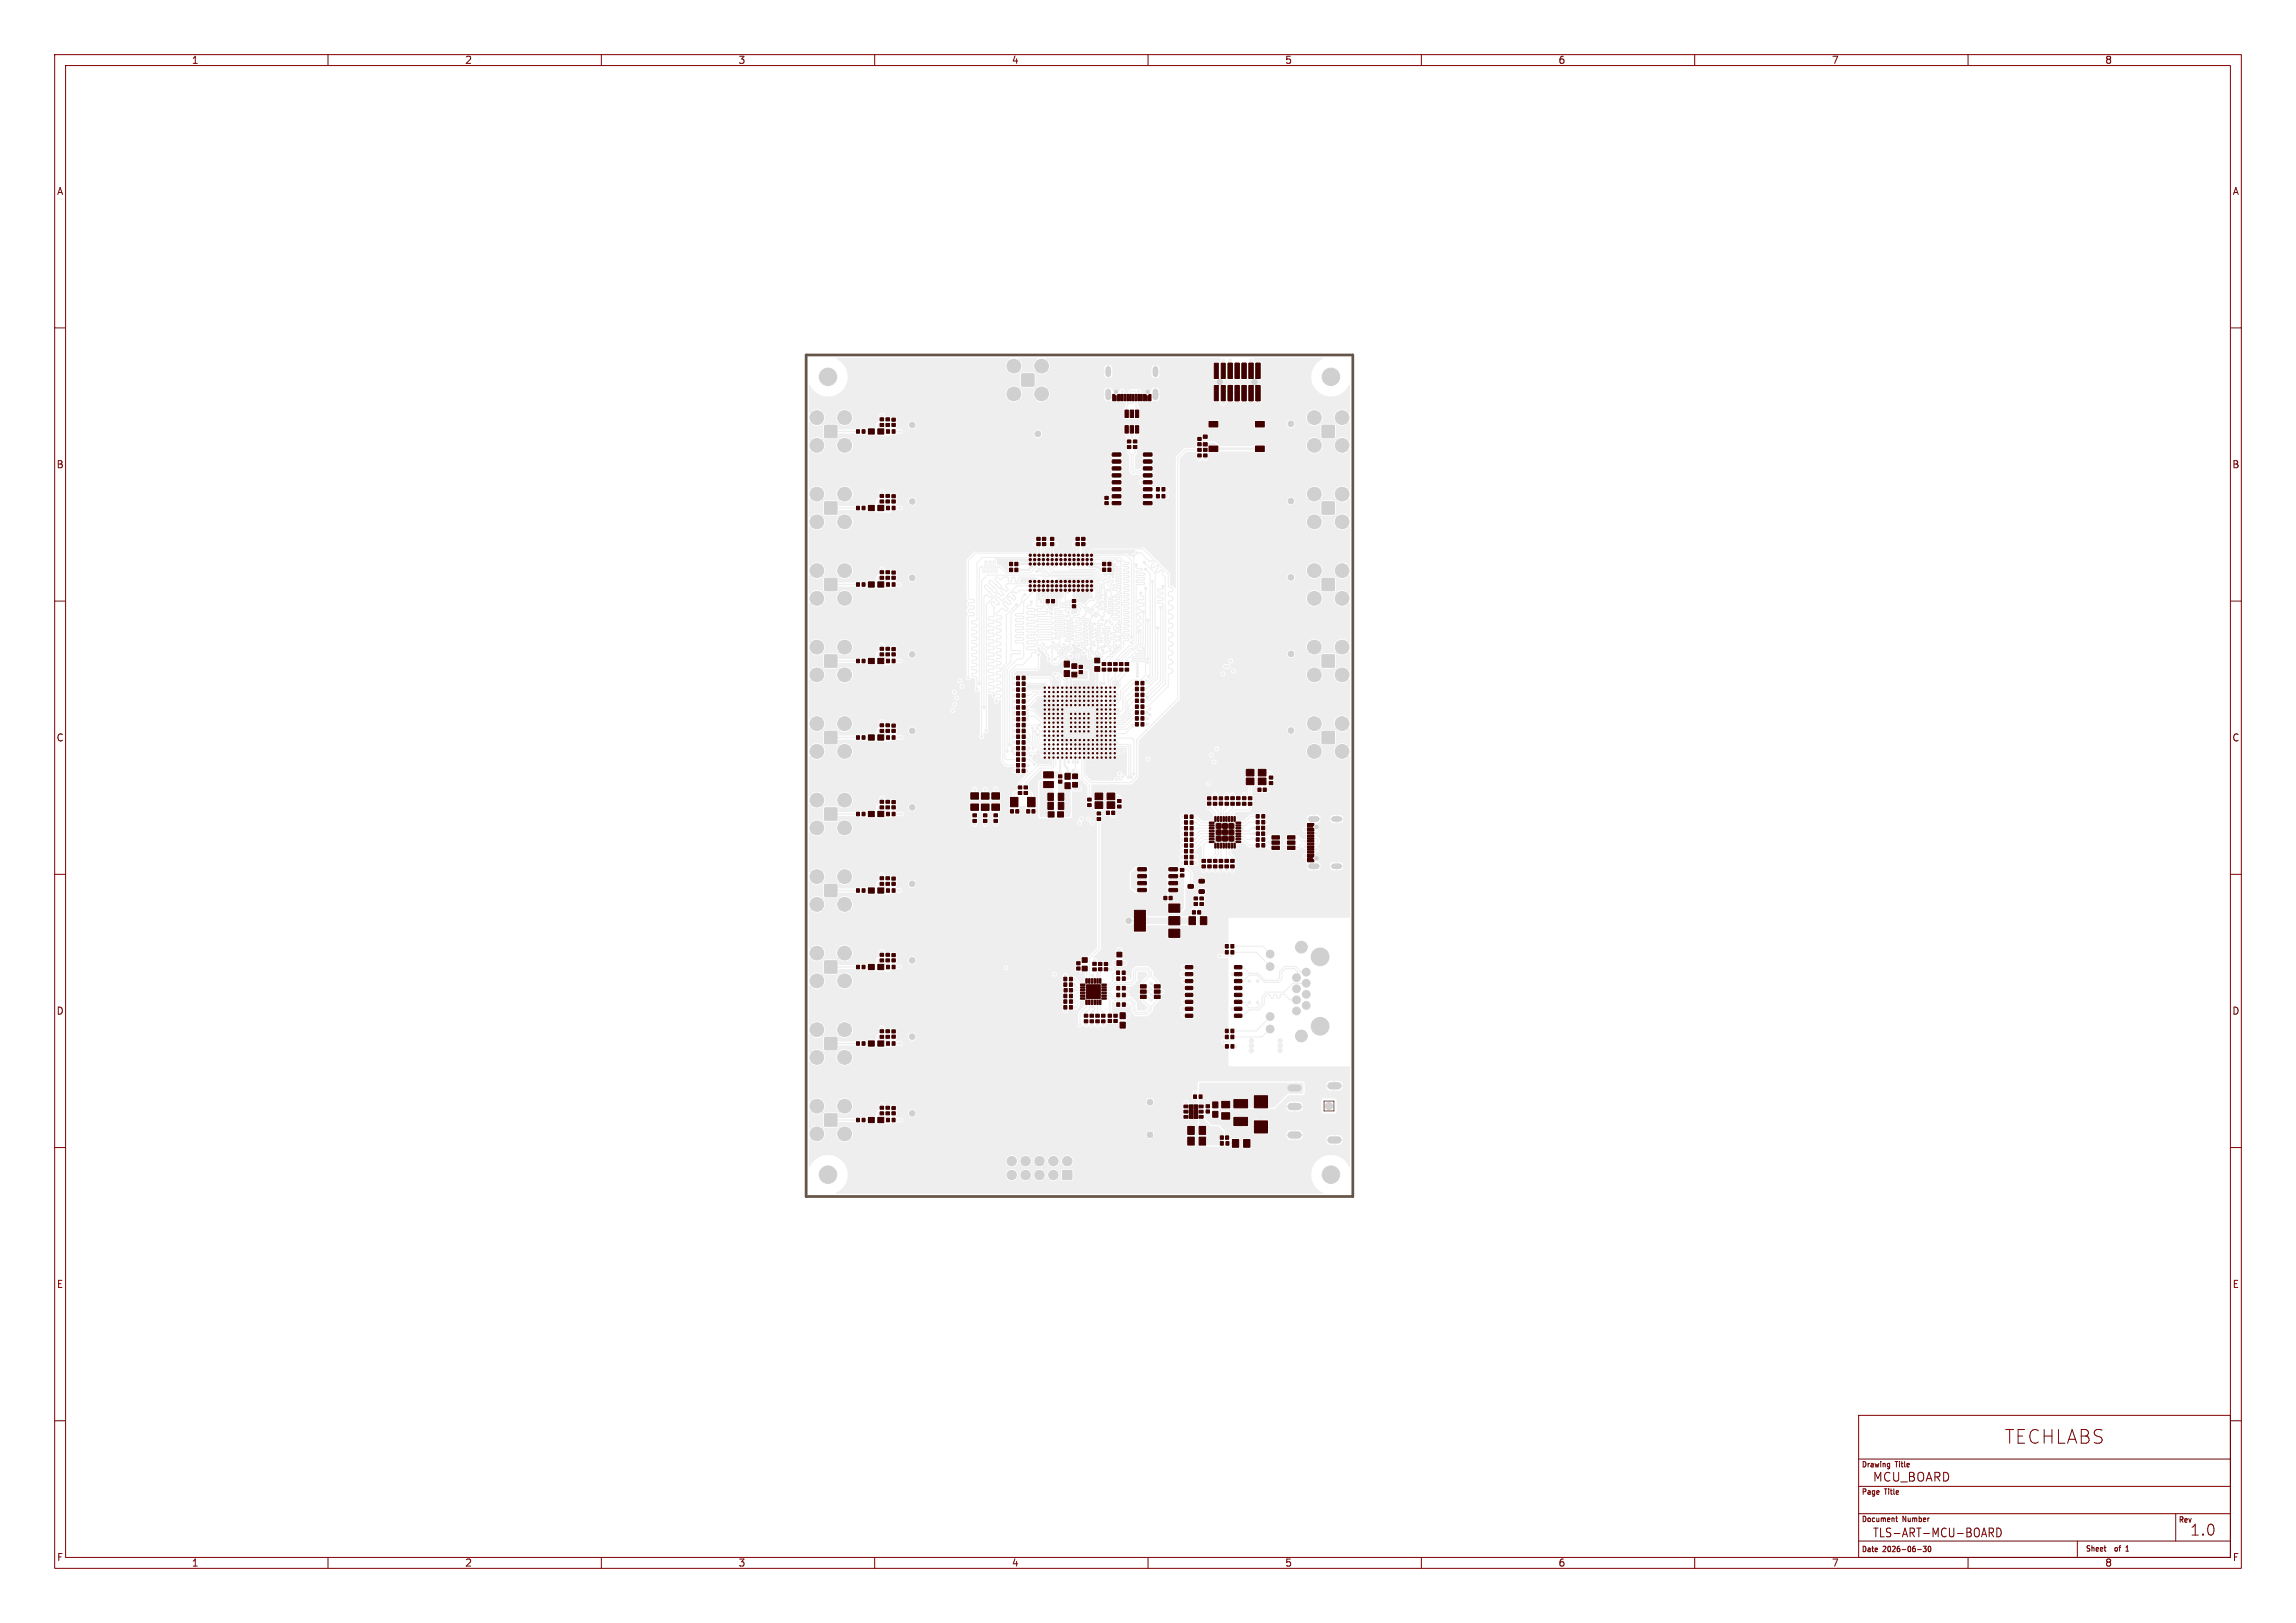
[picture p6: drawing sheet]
<svg xmlns="http://www.w3.org/2000/svg" width="420mm" height="297mm" viewBox="0 0 420 297" stroke-linecap="round" stroke-linejoin="round" font-family="sans-serif">
<defs><g id="words">
<text font-size="3.5" fill="#830000" x="366.6" y="264.4">TECHLABS</text>
<text font-size="2.8" fill="#830000" x="400.5" y="281.2">1.0</text>
<g font-size="2.2" fill="#830000">
<text x="342.5" y="271.3">MCU_BOARD</text>
<text x="342.5" y="281.5">TLS-ART-MCU-BOARD</text>
</g>
<g font-size="1.8" fill="#830000">
<text x="35" y="11.9">1</text>
<text x="85" y="11.9">2</text>
<text x="135" y="11.9">3</text>
<text x="185" y="11.9">4</text>
<text x="235" y="11.9">5</text>
<text x="285" y="11.9">6</text>
<text x="335" y="11.9">7</text>
<text x="385" y="11.9">8</text>
<text x="10.3" y="35.9">A</text>
<text x="408.3" y="35.9">A</text>
<text x="10.3" y="85.9">B</text>
<text x="408.2" y="85.9">B</text>
<text x="10.3" y="135.9">C</text>
<text x="408.2" y="135.9">C</text>
<text x="10.3" y="185.9">D</text>
<text x="408.2" y="185.9">D</text>
<text x="10.3" y="235.9">E</text>
<text x="408.3" y="235.9">E</text>
<text x="10.3" y="285.9">F</text>
<text x="35" y="286.9">1</text>
<text x="85" y="286.9">2</text>
<text x="135" y="286.9">3</text>
<text x="185" y="286.9">4</text>
<text x="235" y="286.9">5</text>
<text x="285" y="286.9">6</text>
<text x="335" y="286.9">7</text>
<text x="385" y="286.9">8</text>
<text x="408.3" y="285.9">F</text>
</g>
<g font-size="1.4" fill="#830000">
<text x="340.5" y="268.7">Drawing</text>
<text x="346.7" y="268.7">Title</text>
<text x="340.5" y="273.7">Page</text>
<text x="344.8" y="273.7">Title</text>
<text x="340.5" y="278.7">Document</text>
<text x="348.1" y="278.7">Number</text>
<text x="398.5" y="278.8">Rev</text>
<text x="340.5" y="284.2">Date</text>
<text x="344.5" y="284.2">2026-06-30</text>
<text x="381.5" y="284.1">Sheet</text>
<text x="387.1" y="284.1">of</text>
<text x="389.4" y="284.1">1</text>
</g>
</g></defs>
<path d="M195.1 125.2h.1M198.8 177.2v2.3" fill="none" stroke="#eee" stroke-width=".2"/>
<g fill="#eee" stroke="#eee" stroke-width=".18">
<path d="M186.9 68.4h2.2v2.2h-2.2z"/>
<path d="M162.2 162.6h.5v.7h-.5z"/>
<path d="M163.2 162.6h.5v.7h-.5z"/>
<path d="M156.7 120.6h.5v.7h-.5z"/>
<path d="M157.7 120.6h.5v.7h-.5z"/>
<path d="M208.7 125.8h.5v.6h-.5z"/>
<path d="M207.7 125.8h.5v.6h-.5z"/>
<path d="M161 188.4h.6v.6h-.6z"/>
<path d="M161 189.5h.6v.5h-.6z"/>
<path d="M163.2 189.4h.6v.6h-.6z"/>
<path d="M163.2 188.5h.6v.5h-.6z"/>
<path d="M204.8 122.3h.6v.5h-.6z"/>
<path d="M204.8 121.2h.6v.6h-.6z"/>
<path d="M162.2 78.6h.5v.7h-.5z"/>
<path d="M163.2 78.6h.5v.7h-.5z"/>
<path d="M201.5 186.6h.6v.6h-.6z"/>
<path d="M201.5 185.6h.6v.5h-.6z"/>
<path d="M162.2 106.6h.5v.7h-.5z"/>
<path d="M163.2 106.6h.5v.7h-.5z"/>
<path d="M208.7 130.1h.5v.6h-.5z"/>
<path d="M207.7 130.1h.5v.6h-.5z"/>
<path d="M186 131.3h.5v.6h-.5z"/>
<path d="M187 131.3h.5v.6h-.5z"/>
<path d="M196.1 123h.9v.9h-.9z"/>
<path d="M196.1 121.5h.9v.8h-.9z"/>
<path d="M241.9 91.9h2.2v2.2h-2.2z"/>
<path d="M156.7 148.6h.5v.7h-.5z"/>
<path d="M157.7 148.6h.5v.7h-.5z"/>
<path d="M198 176.8h.9v.9h-.9z"/>
<path d="M198 175.3h.9v.8h-.9z"/>
<path d="M156.7 162.6h.5v.7h-.5z"/>
<path d="M157.7 162.6h.5v.7h-.5z"/>
<path d="M202.5 145.1h1.4v1.2h-1.4z"/>
<path d="M200.3 145.1h1.4v1.2h-1.4z"/>
<path d="M200.3 146.7h1.4v1.2h-1.4z"/>
<path d="M202.5 146.7h1.4v1.2h-1.4z"/>
<path d="M204.3 180.5h.5v.7h-.5z"/>
<path d="M205.3 180.5h.5v.7h-.5z"/>
<path d="M158.8 106.5h1.1v.9h-1.1z"/>
<path d="M160.6 106.5h1v.9h-1z"/>
<path d="M194.8 141.5h1v1.1h-1z"/>
<path d="M194.8 143.2h1v1.1h-1z"/>
<path d="M230.8 154.4h.6v.6h-.6z"/>
<path d="M229.8 154.4h.5v.6h-.5z"/>
<path d="M161 174.5h.6v.5h-.6z"/>
<path d="M161 175.5h.6v.5h-.6z"/>
<path d="M187 124.8h.5v.6h-.5z"/>
<path d="M186 124.8h.5v.6h-.5z"/>
<path d="M162.1 189.5h.6v.5h-.6z"/>
<path d="M162.1 188.4h.6v.6h-.6z"/>
<path d="M229.5 200.5h2.4v2.2h-2.4z"/>
<path d="M229.5 205.1h2.4v2.2h-2.4z"/>
<path d="M163.2 119.5h.6v.5h-.6z"/>
<path d="M163.2 118.5h.6v.6h-.6z"/>
<path d="M219.3 206.1h1.2v1.5h-1.2z"/>
<path d="M217.3 206.1h1.1v1.5h-1.1z"/>
<path d="M208.7 129h.5v.6h-.5z"/>
<path d="M207.7 129h.5v.6h-.5z"/>
<path d="M187 130.2h.5v.7h-.5z"/>
<path d="M186 130.2h.5v.7h-.5z"/>
<path d="M156.7 134.6h.5v.7h-.5z"/>
<path d="M157.7 134.6h.5v.7h-.5z"/>
<path d="M208.6 180.2h1.1v.6h-1.1z"/>
<path d="M208.6 181.2h1.1v.6h-1.1z"/>
<path d="M208.6 182.1h1.1v.6h-1.1z"/>
<path d="M211.2 182.1h1v.6h-1z"/>
<path d="M211.2 181.2h1v.6h-1z"/>
<path d="M211.2 180.2h1v.6h-1z"/>
<path d="M197.4 122.7h.6v.6h-.6z"/>
<path d="M197.4 121.8h.6v.5h-.6z"/>
<path d="M241.9 77.9h2.2v2.2h-2.2z"/>
<path d="M200.9 177.1h.7v.5h-.7z"/>
<path d="M200.9 176.1h.7v.6h-.7z"/>
<path d="M219.3 208.1h1.2v1.4h-1.2z"/>
<path d="M217.3 208.1h1.1v1.4h-1.1z"/>
<path d="M223.2 208.9h.6v.7h-.6z"/>
<path d="M224.3 208.9h.5v.7h-.5z"/>
<path d="M224.1 157.3h.6v.5h-.6z"/>
<path d="M224.1 158.3h.6v.5h-.6z"/>
<path d="M220.9 146.8h.6v.5h-.6z"/>
<path d="M220.9 145.8h.6v.6h-.6z"/>
<path d="M194.6 183h.5v.6h-.5z"/>
<path d="M195.6 183h.6v.6h-.6z"/>
<path d="M209.9 72.5l.3-.3h.3v1.1h-.6z"/>
<path d="M209.1 72.2h.5l.1 .2v.9h-.6z"/>
<path d="M208.1 72.2h.3v1.1h-.3z"/>
<path d="M207.1 72.2h.3v1.1h-.3z"/>
<path d="M206.6 72.2h.3v1.1h-.3z"/>
<path d="M205.6 72.2h.3v1.1h-.3z"/>
<path d="M203.5 72.2h.3l.3 .3v.8h-.6z"/>
<path d="M204.3 72.4l.2-.2h.4v1.1h-.6z"/>
<path d="M205.1 72.2h.3v1.1h-.3z"/>
<path d="M206.1 72.2h.3v1.1h-.3z"/>
<path d="M207.6 72.2h.3v1.1h-.3z"/>
<path d="M208.6 72.2h.3v1.1h-.3z"/>
<path d="M220.9 157.3h.7v.5h-.7z"/>
<path d="M220.9 158.3h.7v.5h-.7z"/>
<path d="M204.4 146.3h.7v.5h-.7z"/>
<path d="M204.4 147.3h.7v.6h-.7z"/>
<path d="M225.1 146.8h.7v.6h-.7z"/>
<path d="M225.1 145.8h.7v.5h-.7z"/>
<path d="M200.4 186.6h.7v.6h-.7z"/>
<path d="M200.4 185.6h.7v.5h-.7z"/>
<path d="M225.2 173.9h.5v.7h-.5z"/>
<path d="M224.1 173.9h.6v.7h-.6z"/>
<path d="M220.1 81h.7v.6h-.7z"/>
<path d="M220.1 79.6h.7v.6h-.7z"/>
<path d="M207.3 80.5h.7v.6h-.7z"/>
<path d="M207.3 81.5h.7v.6h-.7z"/>
<path d="M221.2 150.5l.8-.1 .1 .2-.9 .1z"/>
<path d="M221.2 151l.8-.1 .1 .2-.9 .1z"/>
<path d="M221.2 151.5l.8-.1 .1 .2-.9 .1z"/>
<path d="M221.2 152l.8-.1 .1 .2-.9 .1z"/>
<path d="M221.2 152.5l.8-.1 .1 .2-.9 .1z"/>
<path d="M221.2 153l.8-.1 .1 .2-.9 .1z"/>
<path d="M221.2 153.5l.8-.1 .1 .2-.9 .1z"/>
<path d="M221.2 154l.8-.1 .1 .2-.9 .1z"/>
<path d="M222.2 154.3h.3l-.1 .9-.2-.1z"/>
<path d="M222.7 154.3h.3l-.1 .9-.2-.1z"/>
<path d="M223.2 154.3h.3l-.1 .9-.2-.1z"/>
<path d="M223.7 154.3h.3l-.1 .9-.2-.1z"/>
<path d="M224.2 154.3h.3l-.1 .9-.2-.1z"/>
<path d="M224.7 154.3h.3l-.1 .9-.2-.1z"/>
<path d="M225.2 154.3h.3l-.1 .9-.2-.1z"/>
<path d="M225.7 154.3h.3l-.1 .9-.2-.1z"/>
<path d="M226.1 154l.8-.1 .1 .2-.9 .1z"/>
<path d="M226.1 153.5l.8-.1 .1 .2-.9 .1z"/>
<path d="M226.1 153l.8-.1 .1 .2-.9 .1z"/>
<path d="M226.1 152.5l.8-.1 .1 .2-.9 .1z"/>
<path d="M226.1 152l.8-.1 .1 .2-.9 .1z"/>
<path d="M226.1 151.5l.8-.1 .1 .2-.9 .1z"/>
<path d="M226.1 151l.8-.1 .1 .2-.9 .1z"/>
<path d="M226.1 150.5l.8-.1 .1 .2-.9 .1z"/>
<path d="M225.7 149.5h.3l-.1 .8h-.2z"/>
<path d="M225.2 149.5h.3l-.1 .8h-.2z"/>
<path d="M224.7 149.5h.3l-.1 .8h-.2z"/>
<path d="M224.2 149.5h.3l-.1 .8h-.2z"/>
<path d="M223.7 149.5h.3l-.1 .8h-.2z"/>
<path d="M223.2 149.5h.3l-.1 .8h-.2z"/>
<path d="M222.7 149.5h.3l-.1 .8h-.2z"/>
<path d="M222.2 149.5h.3l-.1 .8h-.2z"/>
<path d="M222.4 150.6h3.4v3.4h-3.4z"/>
<path d="M194.6 184h.5v.7h-.5z"/>
<path d="M195.6 184h.6v.7h-.6z"/>
<path d="M204.3 181.8h.5v.6h-.5z"/>
<path d="M205.3 181.8h.5v.6h-.5z"/>
<path d="M203.8 185.6h.6v.6h-.6z"/>
<path d="M203.8 186.6h.6v.5h-.6z"/>
<path d="M186.3 143.8h.6v.6h-.6z"/>
<path d="M186.3 144.9h.6v.5h-.6z"/>
<path d="M186 134.5h.5v.6h-.5z"/>
<path d="M187 134.5h.5v.6h-.5z"/>
<path d="M218.4 165.2h.7v.5h-.7z"/>
<path d="M218.4 164.1h.7v.6h-.7z"/>
<path d="M150.9 105.9h2.2v2.2h-2.2z"/>
<path d="M217.5 167.8h1.2v1.4h-1.2z"/>
<path d="M219.6 167.8h1.1v1.4h-1.1z"/>
<path d="M202.1 91.8h.6v.5h-.6z"/>
<path d="M202.1 90.8h.6v.6h-.6z"/>
<path d="M219.1 81h.6v.6h-.6z"/>
<path d="M219.1 80.1h.6v.5h-.6z"/>
<path d="M221.9 146.8h.7v.6h-.7z"/>
<path d="M221.9 145.8h.7v.5h-.7z"/>
<path d="M229.8 151.2h.6v.6h-.6z"/>
<path d="M230.8 151.2h.5v.6h-.5z"/>
<path d="M241.9 133.9h2.2v2.2h-2.2z"/>
<path d="M223 158.3h.7v.5h-.7z"/>
<path d="M223 157.3h.7v.5h-.7z"/>
<path d="M192.2 99.3h.6v.6h-.6z"/>
<path d="M192.2 98.3h.6v.6h-.6z"/>
<path d="M179.9 150h.6v.5h-.6z"/>
<path d="M179.9 148.9h.6v.6h-.6z"/>
<path d="M194.6 178.8h.5v.7h-.5z"/>
<path d="M195.6 178.8h.6v.7h-.6z"/>
<path d="M162.1 77.5h.6v.5h-.6z"/>
<path d="M162.1 76.5h.6v.5h-.6z"/>
<path d="M230.2 140.8h1.4v1.2h-1.4z"/>
<path d="M228 140.8h1.4v1.2h-1.4z"/>
<path d="M228 142.4h1.4v1.2h-1.4z"/>
<path d="M230.2 142.4h1.4v1.2h-1.4z"/>
<path d="M227.3 145.8h.6v.5h-.6z"/>
<path d="M227.3 146.8h.6v.6h-.6z"/>
<path d="M198.3 186.6h.7v.6h-.7z"/>
<path d="M198.3 185.6h.7v.5h-.7z"/>
<path d="M162.2 92.6h.5v.7h-.5z"/>
<path d="M163.2 92.6h.5v.7h-.5z"/>
<path d="M219.9 158.3h.6v.5h-.6z"/>
<path d="M219.9 157.3h.6v.5h-.6z"/>
<path d="M189.6 99.3h.7v.6h-.7z"/>
<path d="M189.6 98.3h.7v.6h-.7z"/>
<path d="M158.8 92.5h1.1v.9h-1.1z"/>
<path d="M160.6 92.5h1v.9h-1z"/>
<path d="M226.2 146.8h.6v.6h-.6z"/>
<path d="M226.2 145.8h.6v.5h-.6z"/>
<path d="M231.1 144.2h.5v.6h-.5z"/>
<path d="M230.1 144.2h.6v.6h-.6z"/>
<path d="M150.9 161.9h2.2v2.2h-2.2z"/>
<path d="M200.3 122h.9v.8h-.9z"/>
<path d="M200.3 120.4h.9v.9h-.9z"/>
<path d="M216.7 156.5h.5v.7h-.5z"/>
<path d="M217.7 156.5h.5v.7h-.5z"/>
<path d="M179.5 145.1h1.4v1.1h-1.4z"/>
<path d="M179.5 147.1h1.4v1.2h-1.4z"/>
<path d="M223 146.8h.6v.5h-.6z"/>
<path d="M223 145.8h.6v.6h-.6z"/>
<path d="M186 132.4h.5v.6h-.5z"/>
<path d="M187 132.4h.5v.6h-.5z"/>
<path d="M162.1 105.5h.6v.5h-.6z"/>
<path d="M162.1 104.4h.6v.6h-.6z"/>
<path d="M201.1 179.1h.3v.8h-.3z"/>
<path d="M200.6 179.1h.3v.8h-.3z"/>
<path d="M200.1 179.1h.3v.8h-.3z"/>
<path d="M199.6 179.1h.3v.8h-.3z"/>
<path d="M199.1 179.1h.3v.8h-.3z"/>
<path d="M198.6 179.1h.3v.8h-.3z"/>
<path d="M197.7 180.1h.7l.1 .2h-.8z"/>
<path d="M197.7 180.6h.7l.1 .2h-.8z"/>
<path d="M197.7 181.1h.7l.1 .2h-.8z"/>
<path d="M197.7 181.6h.7l.1 .2h-.8z"/>
<path d="M197.7 182.1h.7l.1 .2h-.8z"/>
<path d="M197.7 182.6h.7l.1 .2h-.8z"/>
<path d="M198.6 183h.3v.8h-.3z"/>
<path d="M199.1 183h.3v.8h-.3z"/>
<path d="M199.6 183h.3v.8h-.3z"/>
<path d="M200.1 183h.3v.8h-.3z"/>
<path d="M200.6 183h.3v.8h-.3z"/>
<path d="M201.1 183h.3v.8h-.3z"/>
<path d="M201.6 182.6h.7l.1 .2h-.8z"/>
<path d="M201.6 182.1h.7l.1 .2h-.8z"/>
<path d="M201.6 181.6h.7l.1 .2h-.8z"/>
<path d="M201.6 181.1h.7l.1 .2h-.8z"/>
<path d="M201.6 180.6h.7l.1 .2h-.8z"/>
<path d="M201.6 180.1h.7l.1 .2h-.8z"/>
<path d="M198.8 180.2h2.5v2.5h-2.5z"/>
<path d="M199.9 177.1h.6v.6h-.6z"/>
<path d="M199.9 176.1h.6v.5h-.6z"/>
<path d="M208.7 127.9h.5v.7h-.5z"/>
<path d="M207.7 127.9h.5v.7h-.5z"/>
<path d="M212.6 90.5h.5v.6h-.5z"/>
<path d="M211.5 90.5h.6v.6h-.6z"/>
<path d="M205.8 77.9h.6v1.4h-.6z"/>
<path d="M206.7 77.9h.6v1.4h-.6z"/>
<path d="M207.7 77.9h.6v1.4h-.6z"/>
<path d="M207.7 75h.6v1.4h-.6z"/>
<path d="M206.7 75h.6v1.4h-.6z"/>
<path d="M205.8 75h.6v1.4h-.6z"/>
<path d="M239.2 157.1h.8l.3 .3v.3h-1.1z"/>
<path d="M239.2 156.3h1.1v.4l-.2 .2h-.9z"/>
<path d="M239.2 155.3h1.1v.3h-1.1z"/>
<path d="M239.2 154.3h1.1v.3h-1.1z"/>
<path d="M239.2 153.8h1.1v.3h-1.1z"/>
<path d="M239.2 152.8h1.1v.3h-1.1z"/>
<path d="M239.2 150.7h1.1v.3l-.3 .3h-.8z"/>
<path d="M239.2 151.5h.9l.2 .2v.4h-1.1z"/>
<path d="M239.2 152.3h1.1v.3h-1.1z"/>
<path d="M239.2 153.3h1.1v.3h-1.1z"/>
<path d="M239.2 154.8h1.1v.3h-1.1z"/>
<path d="M239.2 155.8h1.1v.3h-1.1z"/>
<path d="M230.8 153.3h.6v.7h-.6z"/>
<path d="M229.8 153.3h.5v.7h-.5z"/>
<path d="M217.7 154.4h.5v.6h-.5z"/>
<path d="M216.7 154.4h.5v.6h-.5z"/>
<path d="M216.6 202.2h.7v.5h-.7z"/>
<path d="M216.6 203.2h.7v.5h-.7z"/>
<path d="M216.6 204.1h.7v.5h-.7z"/>
<path d="M219.3 204.1h.8v.5h-.8z"/>
<path d="M219.3 203.2h.8v.5h-.8z"/>
<path d="M219.3 202.2h.8v.5h-.8z"/>
<path d="M217.5 202.2h1.7v2.5h-1.7z"/>
<path d="M208.7 126.8h.5v.7h-.5z"/>
<path d="M207.7 126.8h.5v.7h-.5z"/>
<path d="M186 129.1h.5v.7h-.5z"/>
<path d="M187 129.1h.5v.7h-.5z"/>
<path d="M201.7 104h.6v.6h-.6z"/>
<path d="M202.7 104h.5v.6h-.5z"/>
<path d="M161 146.5h.6v.5h-.6z"/>
<path d="M161 147.5h.6v.5h-.6z"/>
<path d="M194.6 179.9h.5v.6h-.5z"/>
<path d="M195.6 179.9h.6v.6h-.6z"/>
<path d="M229.7 81.6h1.6v1h-1.6z"/>
<path d="M221.2 81.6h1.6v1h-1.6z"/>
<path d="M229.7 77.1h1.6v1h-1.6z"/>
<path d="M221.2 77.1h1.6v1h-1.6z"/>
<path d="M217.7 151.2h.5v.7h-.5z"/>
<path d="M216.7 151.2h.5v.7h-.5z"/>
<path d="M205.3 177.7h.5v.6h-.5z"/>
<path d="M204.3 177.7h.5v.6h-.5z"/>
<path d="M216.9 176.7h1.2l.1 .5-1.3 .1z"/>
<path d="M216.9 178h1.2l.1 .5h-1.3z"/>
<path d="M216.9 179.3l1.2-.1 .1 .5-1.3 .1z"/>
<path d="M216.9 180.5h1.2l.1 .5-1.3 .1z"/>
<path d="M216.9 181.8h1.2l.1 .5-1.3 .1z"/>
<path d="M216.9 183.1h1.2l.1 .4-1.3 .1z"/>
<path d="M216.9 184.4l1.2-.1 .1 .5-1.3 .1z"/>
<path d="M216.9 185.6h1.2l.1 .5-1.3 .1z"/>
<path d="M225.8 185.6h1.3l.1 .5-1.3 .1z"/>
<path d="M225.8 184.4l1.3-.1 .1 .5-1.3 .1z"/>
<path d="M225.8 183.1h1.3l.1 .4-1.3 .1z"/>
<path d="M225.8 181.8h1.3l.1 .5-1.3 .1z"/>
<path d="M225.8 180.5h1.3l.1 .5-1.3 .1z"/>
<path d="M225.8 179.3l1.3-.1 .1 .5-1.3 .1z"/>
<path d="M225.8 178h1.3l.1 .5h-1.3z"/>
<path d="M225.8 176.7h1.3l.1 .5-1.3 .1z"/>
<path d="M158.8 78.5h1.1v.9h-1.1z"/>
<path d="M160.6 78.5h1v.9h-1z"/>
<path d="M162.1 91.5h.6v.5h-.6z"/>
<path d="M162.1 90.5h.6v.5h-.6z"/>
<path d="M158.8 148.5h1.1v.9h-1.1z"/>
<path d="M160.6 148.5h1v.9h-1z"/>
<path d="M202 177.1h.6v.5h-.6z"/>
<path d="M202 176.1h.6v.6h-.6z"/>
<path d="M161 132.5h.6v.5h-.6z"/>
<path d="M161 133.5h.6v.5h-.6z"/>
<path d="M217.7 153.3h.5v.7h-.5z"/>
<path d="M216.7 153.3h.5v.7h-.5z"/>
<path d="M241.9 119.9h2.2v2.2h-2.2z"/>
<path d="M196.2 143.2h.9v.8h-.9z"/>
<path d="M196.2 141.6h.9v.9h-.9z"/>
<path d="M241.9 105.9h2.2v2.2h-2.2z"/>
<path d="M217.7 149.1h.5v.7h-.5z"/>
<path d="M216.7 149.1h.5v.7h-.5z"/>
<path d="M161 104.4h.6v.6h-.6z"/>
<path d="M161 105.5h.6v.5h-.6z"/>
<path d="M163.2 91.5h.6v.5h-.6z"/>
<path d="M163.2 90.5h.6v.6h-.6z"/>
<path d="M185.8 148.2h.6v.6h-.6z"/>
<path d="M184.8 148.2h.6v.6h-.6z"/>
<path d="M195.6 180.9h.6v.6h-.6z"/>
<path d="M194.6 180.9h.6v.6h-.6z"/>
<path d="M185.9 137.6h.6v.7h-.6z"/>
<path d="M187 137.6h.5v.7h-.5z"/>
<path d="M158.8 190.5h1.1v.9h-1.1z"/>
<path d="M160.6 190.5h1v.9h-1z"/>
<path d="M213.8 164h.6v.6h-.6z"/>
<path d="M212.9 164h.6v.6h-.6z"/>
<path d="M204.3 178.8h.5v.6h-.5z"/>
<path d="M205.3 178.8h.5v.6h-.5z"/>
<path d="M162.2 204.6h.5v.7h-.5z"/>
<path d="M163.2 204.6h.5v.7h-.5z"/>
<path d="M193.6 146.8h1v1.3h-1z"/>
<path d="M191.7 146.8h1v1.3h-1z"/>
<path d="M162.2 176.6h.5v.7h-.5z"/>
<path d="M163.2 176.6h.5v.7h-.5z"/>
<path d="M219.4 162.9l.8-.1 .1 .6-.9 .1-.1-.2z"/>
<path d="M219.4 161l.8-.1 .1 .6-.9 .1-.1-.2z"/>
<path d="M217.4 161.9h.8l.1 .5-.9 .1-.1-.1z"/>
<path d="M225.1 158.3h.7v.5h-.7z"/>
<path d="M225.1 157.3h.7v.5h-.7z"/>
<path d="M193.6 145.2h1v1.3h-1z"/>
<path d="M191.7 145.2h1v1.3h-1z"/>
<path d="M196.1 109.7h.7v.6h-.7z"/>
<path d="M196.1 110.7h.7v.5h-.7z"/>
<path d="M150.9 77.9h2.2v2.2h-2.2z"/>
<path d="M187.3 143.8h.7v.6h-.7z"/>
<path d="M187.3 144.9h.7v.5h-.7z"/>
<path d="M161 160.4h.6v.6h-.6z"/>
<path d="M161 161.5h.6v.5h-.6z"/>
<path d="M181.8 150h.7v.5h-.7z"/>
<path d="M181.8 148.9h.7v.6h-.7z"/>
<path d="M150.9 189.9h2.2v2.2h-2.2z"/>
<path d="M162.2 120.6h.5v.7h-.5z"/>
<path d="M163.2 120.6h.5v.7h-.5z"/>
<path d="M229.8 152.2h.6v.7h-.6z"/>
<path d="M230.8 152.2h.5v.7h-.5z"/>
<path d="M156.7 78.6h.5v.7h-.5z"/>
<path d="M157.7 78.6h.5v.7h-.5z"/>
<path d="M217.7 152.3h.5v.6h-.5z"/>
<path d="M216.7 152.3h.5v.6h-.5z"/>
<path d="M161 202.4h.6v.6h-.6z"/>
<path d="M161 203.5h.6v.5h-.6z"/>
<path d="M186 133.4h.5v.7h-.5z"/>
<path d="M187 133.4h.5v.7h-.5z"/>
<path d="M185.9 135.5h.6v.7h-.6z"/>
<path d="M187 135.5h.5v.7h-.5z"/>
<path d="M162.1 133.5h.6v.5h-.6z"/>
<path d="M162.1 132.5h.6v.5h-.6z"/>
<path d="M187 125.9h.5v.6h-.5z"/>
<path d="M186 125.9h.5v.6h-.5z"/>
<path d="M219.5 164.1h.6v.6h-.6z"/>
<path d="M219.5 165.2h.6v.5h-.6z"/>
<path d="M202.7 122.3h.6v.5h-.6z"/>
<path d="M202.7 121.2h.6v.6h-.6z"/>
<path d="M225.2 188.3h.5v.7h-.5z"/>
<path d="M224.1 188.3h.6v.7h-.6z"/>
<path d="M150.9 133.9h2.2v2.2h-2.2z"/>
<path d="M228.4 146.8h.6v.6h-.6z"/>
<path d="M228.4 145.8h.6v.5h-.6z"/>
<path d="M161 118.5h.6v.5h-.6z"/>
<path d="M161 119.5h.6v.5h-.6z"/>
<path d="M199.4 186.6h.6v.6h-.6z"/>
<path d="M199.4 185.6h.6v.5h-.6z"/>
<path d="M158.8 176.5h1.1v.9h-1.1z"/>
<path d="M160.6 176.5h1v.9h-1z"/>
<path d="M184.8 145.9h1.4v1.7h-1.4z"/>
<path d="M188 145.9h1.3v1.7h-1.3z"/>
<path d="M212.6 89.2h.5v.7h-.5z"/>
<path d="M211.5 89.2h.6v.7h-.6z"/>
<path d="M162.1 161.5h.6v.5h-.6z"/>
<path d="M162.1 160.4h.6v.6h-.6z"/>
<path d="M163.2 147.5h.6v.5h-.6z"/>
<path d="M163.2 146.5h.6v.6h-.6z"/>
<path d="M196.8 99.3h.6v.6h-.6z"/>
<path d="M196.8 98.3h.6v.6h-.6z"/>
<path d="M227.5 208.5h1.1v1.4h-1.1z"/>
<path d="M225.4 208.5h1.2v1.4h-1.2z"/>
<path d="M186 138.7h.5v.6h-.5z"/>
<path d="M187 138.7h.5v.6h-.5z"/>
<path d="M185.6 102.9h.6v.6h-.6z"/>
<path d="M184.7 102.9h.5v.6h-.5z"/>
<path d="M158.8 162.5h1.1v.9h-1.1z"/>
<path d="M160.6 162.5h1.1v.9h-1.1z"/>
<path d="M150.9 203.9h2.2v2.2h-2.2z"/>
<path d="M162.2 190.6h.5v.7h-.5z"/>
<path d="M163.2 190.6h.5v.7h-.5z"/>
<path d="M150.9 119.9h2.2v2.2h-2.2z"/>
<path d="M190.7 99.3h.6v.6h-.6z"/>
<path d="M190.7 98.3h.6v.6h-.6z"/>
<path d="M199 146h.6v.6h-.6z"/>
<path d="M199 147.1h.6v.5h-.6z"/>
<path d="M156.7 92.6h.5v.7h-.5z"/>
<path d="M157.7 92.6h.5v.7h-.5z"/>
<path d="M194.7 122.7h.9v1.1h-.9z"/>
<path d="M194.7 121h.9v1.1h-.9z"/>
<path d="M162.1 147.5h.6v.5h-.6z"/>
<path d="M162.1 146.5h.6v.5h-.6z"/>
<path d="M162.1 203.5h.6v.5h-.6z"/>
<path d="M162.1 202.4h.6v.6h-.6z"/>
<path d="M205.8 122.3h.7v.5h-.7z"/>
<path d="M205.8 121.2h.7v.6h-.7z"/>
<path d="M203.7 122.3h.7v.5h-.7z"/>
<path d="M203.7 121.2h.7v.6h-.7z"/>
<path d="M222 157.3h.6v.5h-.6z"/>
<path d="M222 158.3h.6v.5h-.6z"/>
<path d="M230.8 150.1h.6v.7h-.6z"/>
<path d="M229.8 150.1h.5v.7h-.5z"/>
<path d="M207.7 132.2h.5v.7h-.5z"/>
<path d="M208.7 132.2h.5v.7h-.5z"/>
<path d="M200.7 149.6h.6v.5h-.6z"/>
<path d="M200.7 148.6h.6v.5h-.6z"/>
<path d="M178 150h.6v.5h-.6z"/>
<path d="M178 148.9h.6v.6h-.6z"/>
<path d="M201.7 102.9h.6v.6h-.6z"/>
<path d="M202.7 102.9h.5v.6h-.5z"/>
<path d="M204.3 174.3h.9v.8h-.9z"/>
<path d="M204.3 175.8h.9v.9h-.9z"/>
<path d="M163.2 203.5h.6v.5h-.6z"/>
<path d="M163.2 202.5h.6v.6h-.6z"/>
<path d="M215.9 159.9h.7v.6h-.7z"/>
<path d="M215.9 158.9h.7v.6h-.7z"/>
<path d="M217.7 155.5h.5v.6h-.5z"/>
<path d="M216.7 155.5h.5v.6h-.5z"/>
<path d="M213.9 162.6h1.4l.1 .5-1.5 .1z"/>
<path d="M213.9 161.4l1.4-.1 .1 .5-1.5 .1z"/>
<path d="M213.9 160.1h1.4l.1 .4-1.5 .1z"/>
<path d="M213.9 158.8h1.4l.1 .5-1.5 .1z"/>
<path d="M208.2 158.8h1.4l.1 .5-1.5 .1z"/>
<path d="M208.2 160.1h1.4l.1 .4-1.5 .1z"/>
<path d="M208.2 161.4l1.4-.1 .1 .5-1.5 .1z"/>
<path d="M208.2 162.6h1.4l.1 .5-1.5 .1z"/>
<path d="M232.7 152.9h1.3v.6h-1.3z"/>
<path d="M232.7 153.9h1.3v.6h-1.3z"/>
<path d="M232.7 154.8h1.3v.6h-1.3z"/>
<path d="M235.5 154.8h1.4v.6h-1.4z"/>
<path d="M235.5 153.9h1.4v.6h-1.4z"/>
<path d="M235.5 152.9h1.4v.6h-1.4z"/>
<path d="M150.9 175.9h2.2v2.2h-2.2z"/>
<path d="M185.9 136.6h.6v.6h-.6z"/>
<path d="M187 136.6h.5v.6h-.5z"/>
<path d="M187 123.7h.5v.7h-.5z"/>
<path d="M186 123.7h.5v.7h-.5z"/>
<path d="M206.2 80.5h.7v.6h-.7z"/>
<path d="M206.2 81.5h.7v.6h-.7z"/>
<path d="M196.9 177h.7v.5h-.7z"/>
<path d="M196.9 176h.7v.6h-.7z"/>
<path d="M162.1 175.5h.6v.5h-.6z"/>
<path d="M162.1 174.5h.6v.5h-.6z"/>
<path d="M185.6 104h.6v.6h-.6z"/>
<path d="M184.7 104h.5v.6h-.5z"/>
<path d="M162.2 134.6h.5v.7h-.5z"/>
<path d="M163.2 134.6h.5v.7h-.5z"/>
<path d="M232.2 142h.6v.6h-.6z"/>
<path d="M232.2 143h.6v.6h-.6z"/>
<path d="M162.1 119.5h.6v.5h-.6z"/>
<path d="M162.1 118.5h.6v.5h-.6z"/>
<path d="M158.8 204.5h1.1v.9h-1.1z"/>
<path d="M160.6 204.5h1v.9h-1z"/>
<path d="M195.6 181.9h.6v.7h-.6z"/>
<path d="M194.6 181.9h.5v.7h-.5z"/>
<path d="M223.2 207.9h.6v.6h-.6z"/>
<path d="M224.2 207.9h.5v.6h-.5z"/>
<path d="M163.2 77.5h.6v.5h-.6z"/>
<path d="M163.2 76.5h.6v.6h-.6z"/>
<path d="M218.1 166.6h.6v.7h-.6z"/>
<path d="M219.1 166.6h.5v.7h-.5z"/>
<path d="M186 128h.5v.7h-.5z"/>
<path d="M187 128h.5v.7h-.5z"/>
<path d="M216.7 157.6h.5v.6h-.5z"/>
<path d="M217.7 157.6h.5v.6h-.5z"/>
<path d="M220.2 83.1h.6v.5h-.6z"/>
<path d="M220.2 82.1h.6v.5h-.6z"/>
<path d="M150.9 147.9h2.2v2.2h-2.2z"/>
<path d="M222.1 70.5h.8v2.8h-.8z"/>
<path d="M222.1 66.5h.8v2.8h-.8z"/>
<path d="M223.4 70.5h.7v2.8h-.7z"/>
<path d="M223.4 66.5h.7v2.8h-.7z"/>
<path d="M224.7 70.5h.7v2.8h-.7z"/>
<path d="M224.7 66.5h.7v2.8h-.7z"/>
<path d="M225.9 70.5h.8v2.8h-.8z"/>
<path d="M225.9 66.5h.8v2.8h-.8z"/>
<path d="M227.2 70.5h.7v2.8h-.7z"/>
<path d="M227.2 66.5h.7v2.8h-.7z"/>
<path d="M228.5 70.5h.7v2.8h-.7z"/>
<path d="M228.5 66.5h.7v2.8h-.7z"/>
<path d="M229.7 70.5h.8v2.8h-.8z"/>
<path d="M229.7 66.5h.8v2.8h-.8z"/>
<path d="M194.4 214.2h1.7v1.7h-1.7z"/>
<path d="M156.7 176.6h.5v.7h-.5z"/>
<path d="M157.7 176.6h.5v.7h-.5z"/>
<path d="M162.2 148.6h.5v.7h-.5z"/>
<path d="M163.2 148.6h.5v.7h-.5z"/>
<path d="M202.7 185.6h.6v.6h-.6z"/>
<path d="M202.7 186.6h.6v.5h-.6z"/>
<path d="M177.6 145.1h1.4v1.1h-1.4z"/>
<path d="M177.6 147.1h1.4v1.2h-1.4z"/>
<path d="M203.3 148.4h.6v.6h-.6z"/>
<path d="M202.4 148.4h.6v.6h-.6z"/>
<path d="M201.6 122.3h.7v.5h-.7z"/>
<path d="M201.6 121.2h.7v.6h-.7z"/>
<path d="M207.7 131.1h.5v.7h-.5z"/>
<path d="M208.7 131.1h.5v.7h-.5z"/>
<path d="M191.7 148.6h1.1v.9h-1.1z"/>
<path d="M193.5 148.6h1v.9h-1z"/>
<path d="M230.8 149.1h.6v.6h-.6z"/>
<path d="M229.8 149.1h.5v.6h-.5z"/>
<path d="M150.9 91.9h2.2v2.2h-2.2z"/>
<path d="M161 76.5h.6v.5h-.6z"/>
<path d="M161 77.5h.6v.5h-.6z"/>
<path d="M204.9 185.3h.9v1.1h-.9z"/>
<path d="M204.9 187.1h.9v1h-.9z"/>
<path d="M221.8 201.6h1v1.1h-1z"/>
<path d="M221.8 203.4h1v1h-1z"/>
<path d="M163.2 105.5h.6v.5h-.6z"/>
<path d="M163.2 104.5h.6v.6h-.6z"/>
<path d="M156.7 204.6h.5v.7h-.5z"/>
<path d="M157.7 204.6h.5v.7h-.5z"/>
<path d="M185.9 140.7h.6v.7h-.6z"/>
<path d="M187 140.7h.5v.7h-.5z"/>
<path d="M158.8 120.5h1.1v.9h-1.1z"/>
<path d="M160.6 120.5h1v.9h-1z"/>
<path d="M190.9 141.2h1.8v1.2h-1.8z"/>
<path d="M190.9 143h1.8v1.1h-1.8z"/>
<path d="M156.7 106.6h.5v.7h-.5z"/>
<path d="M157.7 106.6h.5v.7h-.5z"/>
<path d="M225.2 189.4h.5v.7h-.5z"/>
<path d="M224.1 189.4h.6v.7h-.6z"/>
<path d="M224.1 146.8h.6v.6h-.6z"/>
<path d="M224.1 145.8h.6v.5h-.6z"/>
<path d="M181.4 145.1h1.4v1.1h-1.4z"/>
<path d="M181.4 147.1h1.4v1.2h-1.4z"/>
<path d="M224.2 191.2h.5v.6h-.5z"/>
<path d="M225.2 191.2h.5v.6h-.5z"/>
<path d="M156.7 190.6h.5v.7h-.5z"/>
<path d="M157.7 190.6h.5v.7h-.5z"/>
<path d="M213.8 170h2v1.5h-2z"/>
<path d="M213.8 167.7h2v1.5h-2z"/>
<path d="M213.8 165.4h2v1.5h-2z"/>
<path d="M207.5 166.6h2v3.8h-2z"/>
<path d="M185.9 139.7h.6v.7h-.6z"/>
<path d="M187 139.7h.5v.7h-.5z"/>
<path d="M193.6 142.7h.6v.6h-.6z"/>
<path d="M193.6 141.8h.6v.6h-.6z"/>
<path d="M161 90.5h.6v.5h-.6z"/>
<path d="M161 91.5h.6v.5h-.6z"/>
<path d="M204.3 183.5h.5v.7h-.5z"/>
<path d="M205.3 183.5h.5v.7h-.5z"/>
<path d="M219.1 82.1h.6v.5h-.6z"/>
<path d="M219.1 83.1h.6v.5h-.6z"/>
<path d="M209.2 91.8h1.4l.1 .5-1.5 .1z"/>
<path d="M209.2 90.5h1.4l.1 .5-1.5 .1z"/>
<path d="M209.2 89.3l1.4-.1 .1 .5-1.5 .1z"/>
<path d="M209.2 88h1.4l.1 .5h-1.5z"/>
<path d="M209.2 86.7h1.4l.1 .5-1.5 .1z"/>
<path d="M209.2 85.5l1.4-.1 .1 .5-1.5 .1z"/>
<path d="M209.2 84.2h1.4l.1 .5h-1.5z"/>
<path d="M209.2 82.9h1.4l.1 .5-1.5 .1z"/>
<path d="M203.5 82.9h1.4l.1 .5-1.5 .1z"/>
<path d="M203.5 84.2h1.4l.1 .5h-1.5z"/>
<path d="M203.5 85.5l1.4-.1 .1 .5-1.5 .1z"/>
<path d="M203.5 86.7h1.4l.1 .5-1.5 .1z"/>
<path d="M203.5 88h1.4l.1 .5h-1.5z"/>
<path d="M203.5 89.3l1.4-.1 .1 .5-1.5 .1z"/>
<path d="M203.5 90.6l1.4-.1 .1 .5-1.5 .1z"/>
<path d="M203.5 91.8h1.4l.1 .5-1.5 .1z"/>
<path d="M187.8 148.2h.6v.6h-.6z"/>
<path d="M188.8 148.2h.5v.6h-.5z"/>
<path d="M220.6 202.2h.6v.5h-.6z"/>
<path d="M220.6 203.1h.6v.6h-.6z"/>
<path d="M163.2 161.5h.6v.5h-.6z"/>
<path d="M163.2 160.5h.6v.6h-.6z"/>
<path d="M223.5 201.6h1.4v1.1h-1.4z"/>
<path d="M223.5 203.6h1.4v1.2h-1.4z"/>
<path d="M225.2 172.8h.5v.7h-.5z"/>
<path d="M224.1 172.8h.6v.7h-.6z"/>
<path d="M207.7 124.7h.5v.6h-.5z"/>
<path d="M208.7 124.7h.5v.6h-.5z"/>
<path d="M219.3 200.4h.6v.6h-.6z"/>
<path d="M218.3 200.4h.6v.6h-.6z"/>
<path d="M197.9 99.3h.6v.6h-.6z"/>
<path d="M197.9 98.3h.6v.6h-.6z"/>
<path d="M158.8 134.5h1.1v.9h-1.1z"/>
<path d="M160.6 134.5h1v.9h-1z"/>
<path d="M163.2 175.5h.6v.5h-.6z"/>
<path d="M163.2 174.5h.6v.6h-.6z"/>
<path d="M191.4 109.7h.5v.6h-.5z"/>
<path d="M192.3 109.7h.6v.6h-.6z"/>
<path d="M217.7 150.2h.5v.6h-.5z"/>
<path d="M216.7 150.2h.5v.6h-.5z"/>
<path d="M186 126.9h.5v.7h-.5z"/>
<path d="M187 126.9h.5v.7h-.5z"/>
<path d="M225.7 201.2h2.5v1.5h-2.5z"/>
<path d="M225.7 204.5h2.5v1.5h-2.5z"/>
<path d="M163.2 133.5h.6v.5h-.6z"/>
<path d="M163.2 132.5h.6v.6h-.6z"/>
<circle cx="185.5" cy="67" r="1.25"/>
<circle cx="185.5" cy="72.1" r="1.25"/>
<circle cx="190.5" cy="67" r="1.25"/>
<circle cx="190.5" cy="72.1" r="1.25"/>
<circle cx="224.1" cy="152.3" r=".3"/>
<circle cx="245.5" cy="90.4" r="1.25"/>
<circle cx="240.4" cy="90.4" r="1.25"/>
<circle cx="245.5" cy="95.5" r="1.25"/>
<circle cx="240.4" cy="95.5" r="1.25"/>
<circle cx="166.9" cy="175.7" r=".5"/>
<circle cx="245.5" cy="76.4" r="1.25"/>
<circle cx="240.4" cy="76.4" r="1.25"/>
<circle cx="245.5" cy="81.5" r="1.25"/>
<circle cx="240.4" cy="81.5" r="1.25"/>
<circle cx="149.4" cy="109.5" r="1.25"/>
<circle cx="154.5" cy="109.5" r="1.25"/>
<circle cx="149.4" cy="104.4" r="1.25"/>
<circle cx="154.5" cy="104.4" r="1.25"/>
<circle cx="200.7" cy="182.2" r=".3"/>
<circle cx="245.5" cy="132.4" r="1.25"/>
<circle cx="240.4" cy="132.4" r="1.25"/>
<circle cx="245.5" cy="137.5" r="1.25"/>
<circle cx="240.4" cy="137.5" r="1.25"/>
<circle cx="199.4" cy="180.8" r=".3"/>
<circle cx="166.9" cy="91.8" r=".5"/>
<circle cx="166.9" cy="77.8" r=".5"/>
<circle cx="149.4" cy="165.5" r="1.25"/>
<circle cx="154.5" cy="165.5" r="1.25"/>
<circle cx="149.4" cy="160.4" r="1.25"/>
<circle cx="154.5" cy="160.4" r="1.25"/>
<circle cx="200.7" cy="180.8" r=".3"/>
<circle cx="238.9" cy="177.9" r=".7"/>
<circle cx="237.2" cy="178.9" r=".7"/>
<circle cx="238.9" cy="179.9" r=".7"/>
<circle cx="237.2" cy="180.9" r=".7"/>
<circle cx="238.9" cy="182" r=".7"/>
<circle cx="237.2" cy="183" r=".7"/>
<circle cx="238.9" cy="184" r=".7"/>
<circle cx="237.2" cy="185" r=".7"/>
<circle cx="232.3" cy="174.6" r=".7"/>
<circle cx="232.3" cy="176.9" r=".7"/>
<circle cx="232.3" cy="186" r=".7"/>
<circle cx="232.3" cy="188.3" r=".7"/>
<circle cx="238" cy="189.6" r="1.07"/>
<circle cx="238" cy="173.3" r="1.07"/>
<circle cx="166.9" cy="133.7" r=".5"/>
<circle cx="245.5" cy="118.4" r="1.25"/>
<circle cx="240.4" cy="118.4" r="1.25"/>
<circle cx="245.5" cy="123.5" r="1.25"/>
<circle cx="240.4" cy="123.5" r="1.25"/>
<circle cx="245.5" cy="104.4" r="1.25"/>
<circle cx="240.4" cy="104.4" r="1.25"/>
<circle cx="245.5" cy="109.5" r="1.25"/>
<circle cx="240.4" cy="109.5" r="1.25"/>
<circle cx="149.4" cy="81.5" r="1.25"/>
<circle cx="154.5" cy="81.5" r="1.25"/>
<circle cx="149.4" cy="76.4" r="1.25"/>
<circle cx="154.5" cy="76.4" r="1.25"/>
<circle cx="149.4" cy="193.5" r="1.25"/>
<circle cx="154.5" cy="193.5" r="1.25"/>
<circle cx="149.4" cy="188.4" r="1.25"/>
<circle cx="154.5" cy="188.4" r="1.25"/>
<circle cx="236.1" cy="133.7" r=".5"/>
<circle cx="166.9" cy="119.7" r=".5"/>
<circle cx="166.9" cy="189.7" r=".5"/>
<circle cx="236.1" cy="77.6" r=".5"/>
<circle cx="191.1" cy="138.6" r=".11"/>
<circle cx="191.1" cy="137.8" r=".11"/>
<circle cx="191.1" cy="137" r=".11"/>
<circle cx="191.1" cy="136.2" r=".11"/>
<circle cx="191.1" cy="135.4" r=".11"/>
<circle cx="191.1" cy="134.6" r=".11"/>
<circle cx="191.1" cy="133.8" r=".11"/>
<circle cx="191.1" cy="133" r=".11"/>
<circle cx="191.1" cy="132.2" r=".11"/>
<circle cx="191.1" cy="131.4" r=".11"/>
<circle cx="191.1" cy="130.6" r=".11"/>
<circle cx="191.1" cy="129.8" r=".11"/>
<circle cx="191.1" cy="129" r=".11"/>
<circle cx="191.1" cy="128.2" r=".11"/>
<circle cx="191.1" cy="127.4" r=".11"/>
<circle cx="191.1" cy="126.6" r=".11"/>
<circle cx="191.1" cy="125.8" r=".11"/>
<circle cx="191.9" cy="138.6" r=".11"/>
<circle cx="191.9" cy="137.8" r=".11"/>
<circle cx="191.9" cy="137" r=".11"/>
<circle cx="191.9" cy="136.2" r=".11"/>
<circle cx="191.9" cy="135.4" r=".11"/>
<circle cx="191.9" cy="134.6" r=".11"/>
<circle cx="191.9" cy="133.8" r=".11"/>
<circle cx="191.9" cy="133" r=".11"/>
<circle cx="191.9" cy="132.2" r=".11"/>
<circle cx="191.9" cy="131.4" r=".11"/>
<circle cx="191.9" cy="130.6" r=".11"/>
<circle cx="191.9" cy="129.8" r=".11"/>
<circle cx="191.9" cy="129" r=".11"/>
<circle cx="191.9" cy="128.2" r=".11"/>
<circle cx="191.9" cy="127.4" r=".11"/>
<circle cx="191.9" cy="126.6" r=".11"/>
<circle cx="191.9" cy="125.8" r=".11"/>
<circle cx="192.7" cy="138.6" r=".11"/>
<circle cx="192.7" cy="137.8" r=".11"/>
<circle cx="192.7" cy="137" r=".11"/>
<circle cx="192.7" cy="136.2" r=".11"/>
<circle cx="192.7" cy="135.4" r=".11"/>
<circle cx="192.7" cy="134.6" r=".11"/>
<circle cx="192.7" cy="133.8" r=".11"/>
<circle cx="192.7" cy="133" r=".11"/>
<circle cx="192.7" cy="132.2" r=".11"/>
<circle cx="192.7" cy="131.4" r=".11"/>
<circle cx="192.7" cy="130.6" r=".11"/>
<circle cx="192.7" cy="129.8" r=".11"/>
<circle cx="192.7" cy="129" r=".11"/>
<circle cx="192.7" cy="128.2" r=".11"/>
<circle cx="192.7" cy="127.4" r=".11"/>
<circle cx="192.7" cy="126.6" r=".11"/>
<circle cx="192.7" cy="125.8" r=".11"/>
<circle cx="193.5" cy="138.6" r=".11"/>
<circle cx="193.5" cy="137.8" r=".11"/>
<circle cx="193.5" cy="137" r=".11"/>
<circle cx="193.5" cy="136.2" r=".11"/>
<circle cx="193.5" cy="135.4" r=".11"/>
<circle cx="193.5" cy="134.6" r=".11"/>
<circle cx="193.5" cy="133.8" r=".11"/>
<circle cx="193.5" cy="133" r=".11"/>
<circle cx="193.5" cy="132.2" r=".11"/>
<circle cx="193.5" cy="131.4" r=".11"/>
<circle cx="193.5" cy="130.6" r=".11"/>
<circle cx="193.5" cy="129.8" r=".11"/>
<circle cx="193.5" cy="129" r=".11"/>
<circle cx="193.5" cy="128.2" r=".11"/>
<circle cx="193.5" cy="127.4" r=".11"/>
<circle cx="193.5" cy="126.6" r=".11"/>
<circle cx="193.5" cy="125.8" r=".11"/>
<circle cx="194.3" cy="138.6" r=".11"/>
<circle cx="194.3" cy="137.8" r=".11"/>
<circle cx="194.3" cy="137" r=".11"/>
<circle cx="194.3" cy="136.2" r=".11"/>
<circle cx="194.3" cy="135.4" r=".11"/>
<circle cx="194.3" cy="134.6" r=".11"/>
<circle cx="194.3" cy="133.8" r=".11"/>
<circle cx="194.3" cy="133" r=".11"/>
<circle cx="194.3" cy="132.2" r=".11"/>
<circle cx="194.3" cy="131.4" r=".11"/>
<circle cx="194.3" cy="130.6" r=".11"/>
<circle cx="194.3" cy="129.8" r=".11"/>
<circle cx="194.3" cy="129" r=".11"/>
<circle cx="194.3" cy="128.2" r=".11"/>
<circle cx="194.3" cy="127.4" r=".11"/>
<circle cx="194.3" cy="126.6" r=".11"/>
<circle cx="194.3" cy="125.8" r=".11"/>
<circle cx="195.1" cy="138.6" r=".11"/>
<circle cx="195.1" cy="137.8" r=".11"/>
<circle cx="195.1" cy="137" r=".11"/>
<circle cx="195.1" cy="136.2" r=".11"/>
<circle cx="195.1" cy="135.4" r=".11"/>
<circle cx="195.1" cy="129" r=".11"/>
<circle cx="195.1" cy="128.2" r=".11"/>
<circle cx="195.1" cy="127.4" r=".11"/>
<circle cx="195.1" cy="126.6" r=".11"/>
<circle cx="195.1" cy="125.8" r=".11"/>
<circle cx="195.9" cy="138.6" r=".11"/>
<circle cx="195.9" cy="137.8" r=".11"/>
<circle cx="195.9" cy="137" r=".11"/>
<circle cx="195.9" cy="136.2" r=".11"/>
<circle cx="195.9" cy="135.4" r=".11"/>
<circle cx="195.9" cy="133.8" r=".11"/>
<circle cx="195.9" cy="133" r=".11"/>
<circle cx="195.9" cy="132.2" r=".11"/>
<circle cx="195.9" cy="131.4" r=".11"/>
<circle cx="195.9" cy="130.6" r=".11"/>
<circle cx="195.9" cy="129" r=".11"/>
<circle cx="195.9" cy="128.2" r=".11"/>
<circle cx="195.9" cy="127.4" r=".11"/>
<circle cx="195.9" cy="126.6" r=".11"/>
<circle cx="195.9" cy="125.8" r=".11"/>
<circle cx="196.7" cy="138.6" r=".11"/>
<circle cx="196.7" cy="137.8" r=".11"/>
<circle cx="196.7" cy="137" r=".11"/>
<circle cx="196.7" cy="136.2" r=".11"/>
<circle cx="196.7" cy="135.4" r=".11"/>
<circle cx="196.7" cy="133.8" r=".11"/>
<circle cx="196.7" cy="133" r=".11"/>
<circle cx="196.7" cy="132.2" r=".11"/>
<circle cx="196.7" cy="131.4" r=".11"/>
<circle cx="196.7" cy="130.6" r=".11"/>
<circle cx="196.7" cy="129" r=".11"/>
<circle cx="196.7" cy="128.2" r=".11"/>
<circle cx="196.7" cy="127.4" r=".11"/>
<circle cx="196.7" cy="126.6" r=".11"/>
<circle cx="196.7" cy="125.8" r=".11"/>
<circle cx="197.5" cy="138.6" r=".11"/>
<circle cx="197.5" cy="137.8" r=".11"/>
<circle cx="197.5" cy="137" r=".11"/>
<circle cx="197.5" cy="136.2" r=".11"/>
<circle cx="197.5" cy="135.4" r=".11"/>
<circle cx="197.5" cy="133.8" r=".11"/>
<circle cx="197.5" cy="133" r=".11"/>
<circle cx="197.5" cy="132.2" r=".11"/>
<circle cx="197.5" cy="131.4" r=".11"/>
<circle cx="197.5" cy="130.6" r=".11"/>
<circle cx="197.5" cy="129" r=".11"/>
<circle cx="197.5" cy="128.2" r=".11"/>
<circle cx="197.5" cy="127.4" r=".11"/>
<circle cx="197.5" cy="126.6" r=".11"/>
<circle cx="197.5" cy="125.8" r=".11"/>
<circle cx="198.3" cy="138.6" r=".11"/>
<circle cx="198.3" cy="137.8" r=".11"/>
<circle cx="198.3" cy="137" r=".11"/>
<circle cx="198.3" cy="136.2" r=".11"/>
<circle cx="198.3" cy="135.4" r=".11"/>
<circle cx="198.3" cy="133.8" r=".11"/>
<circle cx="198.3" cy="133" r=".11"/>
<circle cx="198.3" cy="132.2" r=".11"/>
<circle cx="198.3" cy="131.4" r=".11"/>
<circle cx="198.3" cy="130.6" r=".11"/>
<circle cx="198.3" cy="129" r=".11"/>
<circle cx="198.3" cy="128.2" r=".11"/>
<circle cx="198.3" cy="127.4" r=".11"/>
<circle cx="198.3" cy="126.6" r=".11"/>
<circle cx="198.3" cy="125.8" r=".11"/>
<circle cx="199.1" cy="138.6" r=".11"/>
<circle cx="199.1" cy="137.8" r=".11"/>
<circle cx="199.1" cy="137" r=".11"/>
<circle cx="199.1" cy="136.2" r=".11"/>
<circle cx="199.1" cy="135.4" r=".11"/>
<circle cx="199.1" cy="133.8" r=".11"/>
<circle cx="199.1" cy="133" r=".11"/>
<circle cx="199.1" cy="132.2" r=".11"/>
<circle cx="199.1" cy="131.4" r=".11"/>
<circle cx="199.1" cy="130.6" r=".11"/>
<circle cx="199.1" cy="129" r=".11"/>
<circle cx="199.1" cy="128.2" r=".11"/>
<circle cx="199.1" cy="127.4" r=".11"/>
<circle cx="199.1" cy="126.6" r=".11"/>
<circle cx="199.1" cy="125.8" r=".11"/>
<circle cx="199.9" cy="138.6" r=".11"/>
<circle cx="199.9" cy="137.8" r=".11"/>
<circle cx="199.9" cy="137" r=".11"/>
<circle cx="199.9" cy="136.2" r=".11"/>
<circle cx="199.9" cy="135.4" r=".11"/>
<circle cx="199.9" cy="129" r=".11"/>
<circle cx="199.9" cy="128.2" r=".11"/>
<circle cx="199.9" cy="127.4" r=".11"/>
<circle cx="199.9" cy="126.6" r=".11"/>
<circle cx="199.9" cy="125.8" r=".11"/>
<circle cx="200.7" cy="138.6" r=".11"/>
<circle cx="200.7" cy="137.8" r=".11"/>
<circle cx="200.7" cy="137" r=".11"/>
<circle cx="200.7" cy="136.2" r=".11"/>
<circle cx="200.7" cy="135.4" r=".11"/>
<circle cx="200.7" cy="134.6" r=".11"/>
<circle cx="200.7" cy="133.8" r=".11"/>
<circle cx="200.7" cy="133" r=".11"/>
<circle cx="200.7" cy="132.2" r=".11"/>
<circle cx="200.7" cy="131.4" r=".11"/>
<circle cx="200.7" cy="130.6" r=".11"/>
<circle cx="200.7" cy="129.8" r=".11"/>
<circle cx="200.7" cy="129" r=".11"/>
<circle cx="200.7" cy="128.2" r=".11"/>
<circle cx="200.7" cy="127.4" r=".11"/>
<circle cx="200.7" cy="126.6" r=".11"/>
<circle cx="200.7" cy="125.8" r=".11"/>
<circle cx="201.5" cy="138.6" r=".11"/>
<circle cx="201.5" cy="137.8" r=".11"/>
<circle cx="201.5" cy="137" r=".11"/>
<circle cx="201.5" cy="136.2" r=".11"/>
<circle cx="201.5" cy="135.4" r=".11"/>
<circle cx="201.5" cy="134.6" r=".11"/>
<circle cx="201.5" cy="133.8" r=".11"/>
<circle cx="201.5" cy="133" r=".11"/>
<circle cx="201.5" cy="132.2" r=".11"/>
<circle cx="201.5" cy="131.4" r=".11"/>
<circle cx="201.5" cy="130.6" r=".11"/>
<circle cx="201.5" cy="129.8" r=".11"/>
<circle cx="201.5" cy="129" r=".11"/>
<circle cx="201.5" cy="128.2" r=".11"/>
<circle cx="201.5" cy="127.4" r=".11"/>
<circle cx="201.5" cy="126.6" r=".11"/>
<circle cx="201.5" cy="125.8" r=".11"/>
<circle cx="202.3" cy="138.6" r=".11"/>
<circle cx="202.3" cy="137.8" r=".11"/>
<circle cx="202.3" cy="137" r=".11"/>
<circle cx="202.3" cy="136.2" r=".11"/>
<circle cx="202.3" cy="135.4" r=".11"/>
<circle cx="202.3" cy="134.6" r=".11"/>
<circle cx="202.3" cy="133.8" r=".11"/>
<circle cx="202.3" cy="133" r=".11"/>
<circle cx="202.3" cy="132.2" r=".11"/>
<circle cx="202.3" cy="131.4" r=".11"/>
<circle cx="202.3" cy="130.6" r=".11"/>
<circle cx="202.3" cy="129.8" r=".11"/>
<circle cx="202.3" cy="129" r=".11"/>
<circle cx="202.3" cy="128.2" r=".11"/>
<circle cx="202.3" cy="127.4" r=".11"/>
<circle cx="202.3" cy="126.6" r=".11"/>
<circle cx="202.3" cy="125.8" r=".11"/>
<circle cx="203.1" cy="138.6" r=".11"/>
<circle cx="203.1" cy="137.8" r=".11"/>
<circle cx="203.1" cy="137" r=".11"/>
<circle cx="203.1" cy="136.2" r=".11"/>
<circle cx="203.1" cy="135.4" r=".11"/>
<circle cx="203.1" cy="134.6" r=".11"/>
<circle cx="203.1" cy="133.8" r=".11"/>
<circle cx="203.1" cy="133" r=".11"/>
<circle cx="203.1" cy="132.2" r=".11"/>
<circle cx="203.1" cy="131.4" r=".11"/>
<circle cx="203.1" cy="130.6" r=".11"/>
<circle cx="203.1" cy="129.8" r=".11"/>
<circle cx="203.1" cy="129" r=".11"/>
<circle cx="203.1" cy="128.2" r=".11"/>
<circle cx="203.1" cy="127.4" r=".11"/>
<circle cx="203.1" cy="126.6" r=".11"/>
<circle cx="203.1" cy="125.8" r=".11"/>
<circle cx="203.9" cy="138.6" r=".11"/>
<circle cx="203.9" cy="137.8" r=".11"/>
<circle cx="203.9" cy="137" r=".11"/>
<circle cx="203.9" cy="136.2" r=".11"/>
<circle cx="203.9" cy="135.4" r=".11"/>
<circle cx="203.9" cy="134.6" r=".11"/>
<circle cx="203.9" cy="133.8" r=".11"/>
<circle cx="203.9" cy="133" r=".11"/>
<circle cx="203.9" cy="132.2" r=".11"/>
<circle cx="203.9" cy="131.4" r=".11"/>
<circle cx="203.9" cy="130.6" r=".11"/>
<circle cx="203.9" cy="129.8" r=".11"/>
<circle cx="203.9" cy="129" r=".11"/>
<circle cx="203.9" cy="128.2" r=".11"/>
<circle cx="203.9" cy="127.4" r=".11"/>
<circle cx="203.9" cy="126.6" r=".11"/>
<circle cx="203.9" cy="125.8" r=".11"/>
<circle cx="149.4" cy="137.5" r="1.25"/>
<circle cx="154.5" cy="137.5" r="1.25"/>
<circle cx="149.4" cy="132.4" r="1.25"/>
<circle cx="154.5" cy="132.4" r="1.25"/>
<circle cx="166.9" cy="161.7" r=".5"/>
<circle cx="199.4" cy="182.2" r=".3"/>
<circle cx="236.1" cy="119.7" r=".5"/>
<circle cx="200" cy="181.5" r=".3"/>
<circle cx="149.4" cy="207.5" r="1.25"/>
<circle cx="154.5" cy="207.5" r="1.25"/>
<circle cx="149.4" cy="202.4" r="1.25"/>
<circle cx="154.5" cy="202.4" r="1.25"/>
<circle cx="210.4" cy="201.7" r=".5"/>
<circle cx="223.1" cy="151.2" r=".3"/>
<circle cx="149.4" cy="123.5" r="1.25"/>
<circle cx="154.5" cy="123.5" r="1.25"/>
<circle cx="149.4" cy="118.4" r="1.25"/>
<circle cx="154.5" cy="118.4" r="1.25"/>
<circle cx="166.9" cy="147.7" r=".5"/>
<circle cx="189.8" cy="79.4" r=".5"/>
<circle cx="166.9" cy="105.7" r=".5"/>
<circle cx="225.2" cy="153.3" r=".3"/>
<circle cx="149.4" cy="179.5" r="1.25"/>
<circle cx="154.5" cy="179.5" r="1.25"/>
<circle cx="149.4" cy="174.4" r="1.25"/>
<circle cx="154.5" cy="174.4" r="1.25"/>
<circle cx="236.1" cy="105.7" r=".5"/>
<circle cx="206.5" cy="168.5" r=".5"/>
<circle cx="210.4" cy="207.7" r=".5"/>
<circle cx="149.4" cy="151.5" r="1.25"/>
<circle cx="154.5" cy="151.5" r="1.25"/>
<circle cx="149.4" cy="146.4" r="1.25"/>
<circle cx="154.5" cy="146.4" r="1.25"/>
<circle cx="195.2" cy="212.5" r=".85"/>
<circle cx="192.7" cy="215" r=".85"/>
<circle cx="192.7" cy="212.5" r=".85"/>
<circle cx="190.1" cy="215" r=".85"/>
<circle cx="190.1" cy="212.5" r=".85"/>
<circle cx="187.6" cy="215" r=".85"/>
<circle cx="187.6" cy="212.5" r=".85"/>
<circle cx="185.1" cy="215" r=".85"/>
<circle cx="185.1" cy="212.5" r=".85"/>
<circle cx="188.5" cy="108" r=".2"/>
<circle cx="188.5" cy="107.2" r=".2"/>
<circle cx="188.5" cy="106.4" r=".2"/>
<circle cx="188.5" cy="103.2" r=".2"/>
<circle cx="188.5" cy="102.4" r=".2"/>
<circle cx="188.5" cy="101.6" r=".2"/>
<circle cx="189.3" cy="108" r=".2"/>
<circle cx="189.3" cy="107.2" r=".2"/>
<circle cx="189.3" cy="106.4" r=".2"/>
<circle cx="189.3" cy="103.2" r=".2"/>
<circle cx="189.3" cy="102.4" r=".2"/>
<circle cx="189.3" cy="101.6" r=".2"/>
<circle cx="190.1" cy="108" r=".2"/>
<circle cx="190.1" cy="107.2" r=".2"/>
<circle cx="190.1" cy="106.4" r=".2"/>
<circle cx="190.1" cy="103.2" r=".2"/>
<circle cx="190.1" cy="102.4" r=".2"/>
<circle cx="190.1" cy="101.6" r=".2"/>
<circle cx="190.9" cy="108" r=".2"/>
<circle cx="190.9" cy="107.2" r=".2"/>
<circle cx="190.9" cy="106.4" r=".2"/>
<circle cx="190.9" cy="103.2" r=".2"/>
<circle cx="190.9" cy="102.4" r=".2"/>
<circle cx="190.9" cy="101.6" r=".2"/>
<circle cx="191.7" cy="108" r=".2"/>
<circle cx="191.7" cy="107.2" r=".2"/>
<circle cx="191.7" cy="106.4" r=".2"/>
<circle cx="191.7" cy="103.2" r=".2"/>
<circle cx="191.7" cy="102.4" r=".2"/>
<circle cx="191.7" cy="101.6" r=".2"/>
<circle cx="192.5" cy="108" r=".2"/>
<circle cx="192.5" cy="107.2" r=".2"/>
<circle cx="192.5" cy="106.4" r=".2"/>
<circle cx="192.5" cy="103.2" r=".2"/>
<circle cx="192.5" cy="102.4" r=".2"/>
<circle cx="192.5" cy="101.6" r=".2"/>
<circle cx="193.3" cy="108" r=".2"/>
<circle cx="193.3" cy="107.2" r=".2"/>
<circle cx="193.3" cy="106.4" r=".2"/>
<circle cx="193.3" cy="103.2" r=".2"/>
<circle cx="193.3" cy="102.4" r=".2"/>
<circle cx="193.3" cy="101.6" r=".2"/>
<circle cx="194.1" cy="108" r=".2"/>
<circle cx="194.1" cy="107.2" r=".2"/>
<circle cx="194.1" cy="106.4" r=".2"/>
<circle cx="194.1" cy="103.2" r=".2"/>
<circle cx="194.1" cy="102.4" r=".2"/>
<circle cx="194.1" cy="101.6" r=".2"/>
<circle cx="194.9" cy="108" r=".2"/>
<circle cx="194.9" cy="107.2" r=".2"/>
<circle cx="194.9" cy="106.4" r=".2"/>
<circle cx="194.9" cy="103.2" r=".2"/>
<circle cx="194.9" cy="102.4" r=".2"/>
<circle cx="194.9" cy="101.6" r=".2"/>
<circle cx="195.7" cy="108" r=".2"/>
<circle cx="195.7" cy="107.2" r=".2"/>
<circle cx="195.7" cy="106.4" r=".2"/>
<circle cx="195.7" cy="103.2" r=".2"/>
<circle cx="195.7" cy="102.4" r=".2"/>
<circle cx="195.7" cy="101.6" r=".2"/>
<circle cx="196.5" cy="108" r=".2"/>
<circle cx="196.5" cy="107.2" r=".2"/>
<circle cx="196.5" cy="106.4" r=".2"/>
<circle cx="196.5" cy="103.2" r=".2"/>
<circle cx="196.5" cy="102.4" r=".2"/>
<circle cx="196.5" cy="101.6" r=".2"/>
<circle cx="197.3" cy="108" r=".2"/>
<circle cx="197.3" cy="107.2" r=".2"/>
<circle cx="197.3" cy="106.4" r=".2"/>
<circle cx="197.3" cy="103.2" r=".2"/>
<circle cx="197.3" cy="102.4" r=".2"/>
<circle cx="197.3" cy="101.6" r=".2"/>
<circle cx="198.1" cy="108" r=".2"/>
<circle cx="198.1" cy="107.2" r=".2"/>
<circle cx="198.1" cy="106.4" r=".2"/>
<circle cx="198.1" cy="103.2" r=".2"/>
<circle cx="198.1" cy="102.4" r=".2"/>
<circle cx="198.1" cy="101.6" r=".2"/>
<circle cx="198.9" cy="108" r=".2"/>
<circle cx="198.9" cy="107.2" r=".2"/>
<circle cx="198.9" cy="106.4" r=".2"/>
<circle cx="198.9" cy="103.2" r=".2"/>
<circle cx="198.9" cy="102.4" r=".2"/>
<circle cx="198.9" cy="101.6" r=".2"/>
<circle cx="199.7" cy="108" r=".2"/>
<circle cx="199.7" cy="107.2" r=".2"/>
<circle cx="199.7" cy="106.4" r=".2"/>
<circle cx="199.7" cy="103.2" r=".2"/>
<circle cx="199.7" cy="102.4" r=".2"/>
<circle cx="199.7" cy="101.6" r=".2"/>
<circle cx="149.4" cy="95.5" r="1.25"/>
<circle cx="154.5" cy="95.5" r="1.25"/>
<circle cx="149.4" cy="90.4" r="1.25"/>
<circle cx="154.5" cy="90.4" r="1.25"/>
<circle cx="166.9" cy="203.7" r=".5"/>
<circle cx="223.1" cy="153.3" r=".3"/>
<circle cx="225.2" cy="151.2" r=".3"/>
<circle cx="236.1" cy="91.7" r=".5"/>
<circle cx="171.5" cy="85" r=".5"/>
<circle cx="188.8" cy="102.8" r=".2"/>
<circle cx="235.5" cy="85" r=".5"/>
<circle cx="231.8" cy="152.6" r=".2"/>
<circle cx="199.5" cy="130.2" r=".2"/>
<circle cx="213.5" cy="85" r=".5"/>
<circle cx="159.5" cy="169" r=".5"/>
<circle cx="159.5" cy="113" r=".5"/>
<circle cx="231.8" cy="151.5" r=".2"/>
<circle cx="184.5" cy="148.5" r=".2"/>
<circle cx="205.3" cy="69" r=".2"/>
<circle cx="192.6" cy="109.3" r=".2"/>
<circle cx="190.9" cy="108.6" r=".2"/>
<circle cx="199.5" cy="169" r=".5"/>
<circle cx="231.8" cy="149.4" r=".2"/>
<circle cx="197.3" cy="108.6" r=".2"/>
<circle cx="162.4" cy="160.1" r=".2"/>
<circle cx="196.5" cy="120.6" r=".25"/>
<circle cx="190.7" cy="125.4" r=".2"/>
<circle cx="199.8" cy="124.3" r=".2"/>
<circle cx="197.1" cy="131.8" r=".2"/>
<circle cx="185.5" cy="183" r=".5"/>
<circle cx="220.9" cy="204.1" r=".2"/>
<circle cx="198.7" cy="132.7" r=".2"/>
<circle cx="159.5" cy="183" r=".5"/>
<circle cx="197.1" cy="98.1" r=".2"/>
<circle cx="232.3" cy="77.6" r=".4"/>
<circle cx="218.9" cy="161.3" r=".2"/>
<circle cx="198.4" cy="174.8" r=".3"/>
<circle cx="208.7" cy="92.1" r=".25"/>
<circle cx="208.3" cy="181.5" r=".2"/>
<circle cx="202.3" cy="175.8" r=".2"/>
<circle cx="212.6" cy="164.3" r=".2"/>
<circle cx="208.3" cy="69" r=".2"/>
<circle cx="159.5" cy="155" r=".5"/>
<circle cx="197.9" cy="132.7" r=".2"/>
<circle cx="194.3" cy="181.2" r=".2"/>
<circle cx="171.5" cy="113" r=".5"/>
<circle cx="199.5" cy="127" r=".2"/>
<circle cx="184.4" cy="104.3" r=".2"/>
<circle cx="203.8" cy="104.3" r=".2"/>
<circle cx="162.4" cy="104.1" r=".2"/>
<circle cx="196.5" cy="100.9" r=".2"/>
<circle cx="200.7" cy="120.1" r=".25"/>
<circle cx="197.7" cy="120.6" r=".25"/>
<circle cx="198.7" cy="131.1" r=".2"/>
<circle cx="195.5" cy="127" r=".2"/>
<circle cx="214.8" cy="172.1" r=".4"/>
<circle cx="206.2" cy="178" r=".2"/>
<circle cx="159.5" cy="141" r=".5"/>
<circle cx="184.4" cy="103.2" r=".2"/>
<circle cx="223.8" cy="189.8" r=".2"/>
<circle cx="219.4" cy="79.4" r=".25"/>
<circle cx="163.5" cy="132.1" r=".2"/>
<circle cx="159.5" cy="215" r=".5"/>
<circle cx="204.3" cy="139" r=".2"/>
<circle cx="223.7" cy="174.3" r=".2"/>
<circle cx="163.5" cy="76" r=".2"/>
<circle cx="163.5" cy="202.1" r=".2"/>
<circle cx="171.5" cy="197" r=".5"/>
<circle cx="223.3" cy="145.5" r=".2"/>
<circle cx="162.4" cy="146" r=".2"/>
<circle cx="163.5" cy="174.1" r=".2"/>
<circle cx="235.5" cy="127" r=".5"/>
<circle cx="235.5" cy="113" r=".5"/>
<circle cx="202.7" cy="136.6" r=".2"/>
<circle cx="216.7" cy="206.9" r=".4"/>
<circle cx="199.5" cy="69" r=".5"/>
<circle cx="222.3" cy="205.3" r=".4"/>
<circle cx="202.2" cy="144.5" r=".2"/>
<circle cx="224.2" cy="205.3" r=".4"/>
<circle cx="201.3" cy="175.8" r=".2"/>
<circle cx="190.1" cy="108.6" r=".2"/>
<circle cx="159.5" cy="197" r=".5"/>
<circle cx="227.6" cy="141.4" r=".25"/>
<circle cx="185.5" cy="85" r=".5"/>
<circle cx="216.7" cy="208.8" r=".4"/>
<circle cx="204.1" cy="187.5" r=".2"/>
<circle cx="226.3" cy="73.8" r=".25"/>
<circle cx="196.3" cy="131.1" r=".2"/>
<circle cx="171.5" cy="215" r=".5"/>
<circle cx="220.5" cy="165.4" r=".2"/>
<circle cx="220.1" cy="167" r=".2"/>
<circle cx="191.7" cy="101.1" r=".2"/>
<circle cx="225" cy="73.8" r=".25"/>
<circle cx="215.5" cy="215" r=".5"/>
<circle cx="191" cy="98" r=".2"/>
<circle cx="199.5" cy="197" r=".5"/>
<circle cx="201.1" cy="139.7" r=".2"/>
<circle cx="235.5" cy="69" r=".5"/>
<circle cx="227" cy="206.6" r=".4"/>
<circle cx="202.1" cy="148.7" r=".2"/>
<circle cx="197.1" cy="132.7" r=".2"/>
<circle cx="163.5" cy="188.1" r=".2"/>
<circle cx="203.8" cy="103.6" r=".2"/>
<circle cx="198.2" cy="98.1" r=".2"/>
<circle cx="190" cy="98" r=".2"/>
<circle cx="196.5" cy="106" r=".2"/>
<circle cx="185.5" cy="155" r=".5"/>
<circle cx="230.7" cy="204.6" r=".4"/>
<circle cx="215.5" cy="197" r=".5"/>
<circle cx="243.6" cy="155.4" r=".2"/>
<circle cx="192.3" cy="128.6" r=".2"/>
<circle cx="190.8" cy="120.7" r=".2"/>
<circle cx="210" cy="181.5" r=".2"/>
<circle cx="198.1" cy="108.6" r=".2"/>
<circle cx="159.5" cy="99" r=".5"/>
<circle cx="229" cy="209.2" r=".3"/>
<circle cx="217.5" cy="113" r=".5"/>
<circle cx="196.3" cy="132.1" r=".2"/>
<circle cx="207" cy="77.5" r=".2"/>
<circle cx="203.3" cy="143.7" r=".2"/>
<circle cx="159.5" cy="127" r=".5"/>
<circle cx="198.7" cy="131.8" r=".2"/>
<circle cx="231.5" cy="215" r=".5"/>
<circle cx="220.5" cy="79.2" r=".25"/>
<circle cx="197.9" cy="131.8" r=".2"/>
<circle cx="200.7" cy="144.5" r=".25"/>
<circle cx="159.5" cy="85" r=".5"/>
<circle cx="194.3" cy="182.3" r=".2"/>
<circle cx="199.5" cy="131.2" r=".2"/>
<circle cx="201.8" cy="91.1" r=".2"/>
<circle cx="230.7" cy="207.9" r=".4"/>
<circle cx="163.5" cy="160.1" r=".2"/>
<circle cx="171.5" cy="169" r=".5"/>
<circle cx="188.9" cy="106" r=".2"/>
<circle cx="202" cy="139.7" r=".2"/>
<circle cx="171.5" cy="69" r=".5"/>
<circle cx="220.7" cy="161.3" r=".2"/>
<circle cx="193.1" cy="131" r=".2"/>
<circle cx="199.5" cy="215" r=".5"/>
<circle cx="201.9" cy="133.4" r=".2"/>
<circle cx="171.5" cy="99" r=".5"/>
<circle cx="185.5" cy="197" r=".5"/>
<circle cx="197.1" cy="136.6" r=".2"/>
<circle cx="201" cy="143.9" r=".2"/>
<circle cx="192.5" cy="98" r=".2"/>
<circle cx="240" cy="203.6" r=".5"/>
<circle cx="196.8" cy="111.5" r=".2"/>
<circle cx="185.6" cy="130.5" r=".2"/>
<circle cx="231.5" cy="197" r=".5"/>
<circle cx="220.5" cy="77.6" r=".4"/>
<circle cx="171.5" cy="127" r=".5"/>
<circle cx="228.7" cy="140.4" r=".25"/>
<circle cx="195.1" cy="120.6" r=".25"/>
<circle cx="224.5" cy="207.5" r=".2"/>
<circle cx="218.3" cy="205.3" r=".4"/>
<circle cx="159.5" cy="69" r=".5"/>
<circle cx="171.5" cy="155" r=".5"/>
<circle cx="199.3" cy="102" r=".2"/>
<circle cx="226.5" cy="145.5" r=".2"/>
<circle cx="191.5" cy="138.2" r=".2"/>
<circle cx="162.4" cy="174.1" r=".2"/>
<circle cx="197.9" cy="131.1" r=".2"/>
<circle cx="232.4" cy="154.2" r=".2"/>
<circle cx="235.5" cy="141" r=".5"/>
<circle cx="217.5" cy="99" r=".5"/>
<circle cx="199.5" cy="133.3" r=".2"/>
<circle cx="223.8" cy="188.7" r=".2"/>
<circle cx="163.5" cy="146" r=".2"/>
<circle cx="225.5" cy="85" r=".5"/>
<circle cx="243.6" cy="152.4" r=".2"/>
<circle cx="221.4" cy="168.5" r=".4"/>
<circle cx="197.9" cy="126.2" r=".2"/>
<circle cx="216.4" cy="170.8" r=".4"/>
<circle cx="199.5" cy="85" r=".5"/>
<circle cx="185.5" cy="169" r=".5"/>
<circle cx="229.7" cy="144.5" r=".2"/>
<circle cx="199.5" cy="132.3" r=".2"/>
<circle cx="196.3" cy="133.1" r=".2"/>
<circle cx="163.5" cy="90" r=".2"/>
<circle cx="203" cy="187.5" r=".2"/>
<circle cx="197.3" cy="175.6" r=".2"/>
<circle cx="162.4" cy="90" r=".2"/>
<circle cx="216.1" cy="203.4" r=".25"/>
<circle cx="204.3" cy="125.4" r=".2"/>
<circle cx="162.4" cy="76" r=".2"/>
<circle cx="162.4" cy="202.1" r=".2"/>
<circle cx="171.5" cy="183" r=".5"/>
<circle cx="197.1" cy="131.1" r=".2"/>
<circle cx="205.4" cy="188.6" r=".3"/>
<circle cx="163.5" cy="104.1" r=".2"/>
<circle cx="185.5" cy="99" r=".5"/>
<circle cx="217.5" cy="127" r=".5"/>
<circle cx="221.2" cy="145.5" r=".2"/>
<circle cx="163.5" cy="118" r=".2"/>
<circle cx="162.4" cy="132.1" r=".2"/>
<circle cx="223.7" cy="173.2" r=".2"/>
<circle cx="198.7" cy="127" r=".2"/>
<circle cx="189.6" cy="148.5" r=".2"/>
<circle cx="162.4" cy="118" r=".2"/>
<circle cx="162.4" cy="188.1" r=".2"/>
<circle cx="227" cy="203.9" r=".4"/>
<circle cx="171.5" cy="141" r=".5"/>
<circle cx="235.5" cy="99" r=".5"/>
<circle cx="199.5" cy="99" r=".5"/>
<circle cx="235.5" cy="163" r=".5"/>
<circle cx="223.8" cy="191.5" r=".2"/>
<circle cx="199.3" cy="106" r=".2"/>
<circle cx="240.8" cy="155.4" r=".2"/>
<circle cx="238.7" cy="154.9" r=".2"/>
<circle cx="238.7" cy="153.9" r=".2"/>
<circle cx="240.8" cy="152.4" r=".2"/>
<circle cx="227.3" cy="151.6" r=".2"/>
<circle cx="235.2" cy="154.2" r=".2"/>
<circle cx="238.8" cy="156.6" r=".2"/>
<circle cx="238.7" cy="151.8" r=".2"/>
<circle cx="216.6" cy="168.5" r=".4"/>
<circle cx="223.3" cy="148.9" r=".2"/>
<circle cx="224.3" cy="148.9" r=".2"/>
<circle cx="223.1" cy="175" r=".2"/>
<circle cx="199.8" cy="178.5" r=".2"/>
<circle cx="218.7" cy="156.8" r=".3"/>
<circle cx="221.2" cy="147.7" r=".2"/>
<circle cx="225.4" cy="159.2" r=".2"/>
<circle cx="227.6" cy="145.5" r=".2"/>
<circle cx="231.8" cy="150.5" r=".2"/>
<circle cx="229.4" cy="151.5" r=".2"/>
<circle cx="218.7" cy="157.9" r=".3"/>
<circle cx="229.4" cy="152.6" r=".2"/>
<circle cx="220.2" cy="159.2" r=".2"/>
<circle cx="223.3" cy="159.2" r=".2"/>
<circle cx="208.3" cy="71.6" r=".2"/>
<circle cx="205.3" cy="71.6" r=".2"/>
<circle cx="216.9" cy="201.7" r=".2"/>
<circle cx="218.6" cy="200" r=".2"/>
<circle cx="198.7" cy="185.3" r=".2"/>
<circle cx="196.5" cy="184.3" r=".2"/>
<circle cx="196.5" cy="183.3" r=".2"/>
<circle cx="196.5" cy="179.2" r=".2"/>
<circle cx="196.5" cy="180.2" r=".2"/>
<circle cx="210.6" cy="183" r=".2"/>
<circle cx="216.5" cy="177" r=".2"/>
<circle cx="225.4" cy="184.6" r=".25"/>
<circle cx="225.4" cy="178.3" r=".25"/>
<circle cx="203.9" cy="176.2" r=".3"/>
<circle cx="206.2" cy="179.1" r=".2"/>
<circle cx="203.2" cy="177.4" r=".25"/>
<circle cx="206.2" cy="180.8" r=".2"/>
<circle cx="212.6" cy="181.5" r=".2"/>
<circle cx="206.2" cy="182.1" r=".2"/>
<circle cx="216.4" cy="178.3" r=".3"/>
<circle cx="206.2" cy="183.8" r=".2"/>
<circle cx="205.6" cy="176.2" r=".3"/>
<circle cx="216.4" cy="184.6" r=".3"/>
<circle cx="206.3" cy="185.9" r=".3"/>
<circle cx="216.5" cy="185.9" r=".2"/>
<circle cx="210.6" cy="181" r=".2"/>
<circle cx="216.5" cy="179.5" r=".2"/>
<circle cx="210.6" cy="182" r=".2"/>
<circle cx="210.6" cy="180" r=".2"/>
<circle cx="216.5" cy="183.3" r=".2"/>
<circle cx="197.2" cy="120.1" r=".2"/>
<circle cx="193.6" cy="102" r=".2"/>
<circle cx="193.7" cy="101.2" r=".2"/>
<circle cx="185.6" cy="136.9" r=".2"/>
<circle cx="193.7" cy="107.6" r=".2"/>
<circle cx="210.3" cy="129.7" r=".2"/>
<circle cx="199.7" cy="109.3" r=".2"/>
<circle cx="209.1" cy="112" r=".2"/>
<circle cx="199.2" cy="107.6" r=".2"/>
<circle cx="212.3" cy="111.2" r=".2"/>
<circle cx="191.3" cy="102" r=".2"/>
<circle cx="185.6" cy="135.9" r=".2"/>
<circle cx="210.8" cy="106.4" r=".2"/>
<circle cx="209.6" cy="124.6" r=".2"/>
<circle cx="197.7" cy="106" r=".2"/>
<circle cx="188.9" cy="107.6" r=".2"/>
<circle cx="198.7" cy="187.5" r=".2"/>
<circle cx="189.4" cy="99.6" r=".2"/>
<circle cx="198.3" cy="123.9" r=".3"/>
<circle cx="195.4" cy="135.2" r=".2"/>
<circle cx="192.2" cy="139.5" r=".2"/>
<circle cx="223.8" cy="73.8" r=".25"/>
<circle cx="198.6" cy="134.9" r=".2"/>
<circle cx="222.5" cy="206.9" r=".5"/>
<circle cx="216.3" cy="157.9" r=".3"/>
<circle cx="201.1" cy="130.2" r=".2"/>
<circle cx="198.7" cy="135.8" r=".2"/>
<circle cx="161.3" cy="76" r=".2"/>
<circle cx="198" cy="129.6" r=".2"/>
<circle cx="203.6" cy="149.3" r=".2"/>
<circle cx="197.2" cy="134.9" r=".2"/>
<circle cx="204.8" cy="173.8" r=".3"/>
<circle cx="216.1" cy="164" r=".4"/>
<circle cx="182.1" cy="150.8" r=".2"/>
<circle cx="194.9" cy="178.5" r=".2"/>
<circle cx="161.3" cy="174.1" r=".2"/>
<circle cx="191.7" cy="110.6" r=".2"/>
<circle cx="215.2" cy="164" r=".4"/>
<circle cx="196.5" cy="109" r=".2"/>
<circle cx="208.8" cy="88.3" r=".25"/>
<circle cx="201.4" cy="125.1" r=".2"/>
<circle cx="221.9" cy="207.9" r=".5"/>
<circle cx="161.3" cy="118" r=".2"/>
<circle cx="194.9" cy="185" r=".2"/>
<circle cx="194.8" cy="133.4" r=".2"/>
<circle cx="198.7" cy="99.6" r=".2"/>
<circle cx="194.9" cy="132.6" r=".2"/>
<circle cx="197.5" cy="144.4" r=".25"/>
<circle cx="222.5" cy="208.8" r=".5"/>
<circle cx="196.9" cy="102.8" r=".2"/>
<circle cx="196.5" cy="99.6" r=".2"/>
<circle cx="196.3" cy="128.6" r=".2"/>
<circle cx="161.3" cy="160.1" r=".2"/>
<circle cx="196.7" cy="144.4" r=".25"/>
<circle cx="161.3" cy="132.1" r=".2"/>
<circle cx="216.1" cy="164.8" r=".4"/>
<circle cx="161.3" cy="90" r=".2"/>
<circle cx="161.3" cy="202.1" r=".2"/>
<circle cx="215.2" cy="164.8" r=".4"/>
<circle cx="185.6" cy="132.7" r=".2"/>
<circle cx="186.5" cy="103.2" r=".2"/>
<circle cx="201.1" cy="129.4" r=".2"/>
<circle cx="186.5" cy="104.3" r=".2"/>
<circle cx="199.6" cy="135.8" r=".2"/>
<circle cx="200.2" cy="175.8" r=".2"/>
<circle cx="161.3" cy="146" r=".2"/>
<circle cx="193.2" cy="99.6" r=".2"/>
<circle cx="198.5" cy="107.6" r=".2"/>
<circle cx="197.6" cy="123.9" r=".3"/>
<circle cx="201.1" cy="131.1" r=".2"/>
<circle cx="196" cy="129.6" r=".2"/>
<circle cx="201.3" cy="104.3" r=".2"/>
<circle cx="220.5" cy="83.9" r=".2"/>
<circle cx="201.1" cy="132.6" r=".2"/>
<circle cx="203.1" cy="92.1" r=".25"/>
<circle cx="201.3" cy="103.2" r=".2"/>
<circle cx="185.6" cy="131.6" r=".2"/>
<circle cx="221.4" cy="206.9" r=".5"/>
<circle cx="196.3" cy="135.8" r=".2"/>
<circle cx="196.5" cy="181.2" r=".2"/>
<circle cx="200.3" cy="128.6" r=".2"/>
<circle cx="198.7" cy="128.6" r=".2"/>
<circle cx="161.3" cy="188.1" r=".2"/>
<circle cx="232" cy="144.5" r=".2"/>
<circle cx="221.4" cy="208.8" r=".5"/>
<circle cx="197" cy="129.6" r=".2"/>
<circle cx="178.3" cy="150.8" r=".2"/>
<circle cx="194.9" cy="131.6" r=".2"/>
<circle cx="180.2" cy="150.8" r=".2"/>
<circle cx="201.1" cy="134.2" r=".2"/>
<circle cx="161.3" cy="104.1" r=".2"/>
<circle cx="191.6" cy="99.6" r=".2"/>
<circle cx="178.7" cy="126.2" r=".2"/>
<circle cx="185.6" cy="126.2" r=".2"/>
<circle cx="189.7" cy="102.8" r=".2"/>
<circle cx="189.7" cy="104.6" r=".2"/>
<circle cx="197.3" cy="118.1" r=".2"/>
<circle cx="191.9" cy="120.7" r=".2"/>
<circle cx="208.3" cy="115.6" r=".2"/>
<circle cx="196.1" cy="107.6" r=".2"/>
<circle cx="204.6" cy="120.8" r=".2"/>
<circle cx="181.8" cy="127.3" r=".2"/>
<circle cx="185.6" cy="127.3" r=".2"/>
<circle cx="192.1" cy="106.8" r=".2"/>
<circle cx="187.5" cy="108.8" r=".2"/>
<circle cx="201.8" cy="119.1" r=".2"/>
<circle cx="198.4" cy="118.7" r=".2"/>
<circle cx="190.1" cy="104.1" r=".2"/>
<circle cx="188.9" cy="101.2" r=".2"/>
<circle cx="196.9" cy="102" r=".2"/>
<circle cx="192.9" cy="103.6" r=".2"/>
<circle cx="185.6" cy="138" r=".2"/>
<circle cx="185.1" cy="137.5" r=".2"/>
<circle cx="196.1" cy="102.8" r=".2"/>
<circle cx="190" cy="119.8" r=".2"/>
<circle cx="195.9" cy="120.1" r=".2"/>
<circle cx="188.7" cy="110.1" r=".2"/>
<circle cx="184.7" cy="136.3" r=".2"/>
<circle cx="190.4" cy="110.1" r=".2"/>
<circle cx="185.9" cy="110.7" r=".2"/>
<circle cx="193.7" cy="108.4" r=".2"/>
<circle cx="198.5" cy="106" r=".2"/>
<circle cx="207.8" cy="103.4" r=".2"/>
<circle cx="185.6" cy="141.1" r=".2"/>
<circle cx="192.9" cy="106.8" r=".2"/>
<circle cx="185.6" cy="124.1" r=".2"/>
<circle cx="177.1" cy="124.1" r=".2"/>
<circle cx="193.7" cy="106.8" r=".2"/>
<circle cx="209.8" cy="130.4" r=".2"/>
<circle cx="211.8" cy="114.9" r=".2"/>
<circle cx="196.9" cy="107.6" r=".2"/>
<circle cx="197.7" cy="102" r=".2"/>
<circle cx="208" cy="101.2" r=".2"/>
<circle cx="189.3" cy="133.9" r=".2"/>
<circle cx="195.3" cy="102" r=".2"/>
<circle cx="189.7" cy="133.2" r=".2"/>
<circle cx="195.3" cy="108.4" r=".2"/>
<circle cx="182.3" cy="128.4" r=".2"/>
<circle cx="185.6" cy="128.4" r=".2"/>
<circle cx="209.3" cy="102.9" r=".2"/>
<circle cx="195.3" cy="102.8" r=".2"/>
<circle cx="185.6" cy="133.8" r=".2"/>
<circle cx="180.4" cy="133.8" r=".2"/>
<circle cx="192.8" cy="102.8" r=".2"/>
<circle cx="189.8" cy="134.5" r=".2"/>
<circle cx="194.5" cy="102.8" r=".2"/>
<circle cx="209.9" cy="132.5" r=".2"/>
<circle cx="198.2" cy="119.5" r=".2"/>
<circle cx="192.3" cy="112.3" r=".2"/>
<circle cx="188.9" cy="133.2" r=".2"/>
<circle cx="179.6" cy="134.8" r=".2"/>
<circle cx="185.6" cy="134.8" r=".2"/>
<circle cx="202.1" cy="118.3" r=".2"/>
<circle cx="192.9" cy="120.7" r=".2"/>
<circle cx="185.6" cy="129.5" r=".2"/>
<circle cx="180" cy="129.5" r=".2"/>
<circle cx="199.5" cy="118.7" r=".2"/>
<circle cx="207.4" cy="101.6" r=".2"/>
<circle cx="198.5" cy="102" r=".2"/>
<circle cx="207" cy="117.6" r=".2"/>
<circle cx="209.5" cy="104.2" r=".2"/>
<circle cx="197.7" cy="102.8" r=".2"/>
<circle cx="210.1" cy="123.8" r=".2"/>
<circle cx="200.1" cy="107.6" r=".2"/>
<circle cx="208.7" cy="108.5" r=".2"/>
<circle cx="184.2" cy="137.5" r=".2"/>
<circle cx="197.7" cy="107.6" r=".2"/>
<circle cx="210" cy="120.6" r=".2"/>
<circle cx="210" cy="113.5" r=".2"/>
<circle cx="195.3" cy="107.6" r=".2"/>
<circle cx="209.5" cy="107.6" r=".2"/>
<circle cx="196.1" cy="102" r=".2"/>
<circle cx="209.9" cy="127.6" r=".2"/>
<circle cx="195.3" cy="106.8" r=".2"/>
<circle cx="212.7" cy="107.3" r=".2"/>
<circle cx="179.1" cy="125.1" r=".2"/>
<circle cx="185.6" cy="125.1" r=".2"/>
<circle cx="195.3" cy="101.2" r=".2"/>
<circle cx="209.9" cy="131.5" r=".2"/>
<circle cx="194.5" cy="101.2" r=".2"/>
<circle cx="193.7" cy="106" r=".2"/>
<circle cx="210.3" cy="130.8" r=".2"/>
<circle cx="207" cy="116.6" r=".2"/>
<circle cx="191" cy="147.6" r=".3"/>
<circle cx="204.5" cy="130.6" r=".2"/>
<circle cx="191" cy="144.9" r=".3"/>
<circle cx="191" cy="149" r=".3"/>
<circle cx="191" cy="146.3" r=".3"/>
<circle cx="192.7" cy="125.4" r=".2"/>
<circle cx="190.7" cy="134.6" r=".2"/>
<circle cx="190.7" cy="133.8" r=".2"/>
<circle cx="204.5" cy="129.8" r=".2"/>
<circle cx="195.5" cy="138.2" r=".2"/>
<circle cx="193.5" cy="125.4" r=".2"/>
<circle cx="187.8" cy="141.1" r=".2"/>
<circle cx="197.1" cy="135.8" r=".2"/>
<circle cx="230.1" cy="183.5" r=".25"/>
<circle cx="228.5" cy="179.5" r=".25"/>
<circle cx="228.9" cy="192.3" r=".4"/>
<circle cx="228.9" cy="190.5" r=".4"/>
<circle cx="228.5" cy="183.5" r=".25"/>
<circle cx="228.9" cy="191.4" r=".4"/>
<circle cx="230.1" cy="179.5" r=".25"/>
<circle cx="201.1" cy="128.6" r=".2"/>
<circle cx="202.7" cy="130.3" r=".2"/>
<circle cx="193.1" cy="135.1" r=".2"/>
<circle cx="193.5" cy="124.1" r=".2"/>
<circle cx="193.1" cy="130.2" r=".2"/>
<circle cx="202.8" cy="131.9" r=".2"/>
<circle cx="188.1" cy="140.1" r=".2"/>
<circle cx="197.8" cy="135.1" r=".2"/>
<circle cx="201.9" cy="131" r=".2"/>
<circle cx="202.7" cy="129.4" r=".2"/>
<circle cx="194.8" cy="138.2" r=".2"/>
<circle cx="193.1" cy="127" r=".2"/>
<circle cx="192.3" cy="135" r=".2"/>
<circle cx="195.2" cy="146.3" r=".3"/>
<circle cx="195.2" cy="149" r=".3"/>
<circle cx="195.2" cy="147.6" r=".3"/>
<circle cx="195.2" cy="144.9" r=".3"/>
<circle cx="206.4" cy="142.2" r=".2"/>
<circle cx="202.7" cy="134.2" r=".2"/>
<circle cx="191.5" cy="137.4" r=".2"/>
<circle cx="199.5" cy="139" r=".2"/>
<circle cx="193.9" cy="137.4" r=".2"/>
<circle cx="189" cy="137" r=".2"/>
<circle cx="192.9" cy="123.3" r=".2"/>
<circle cx="187.9" cy="131.6" r=".2"/>
<circle cx="192.3" cy="132.6" r=".2"/>
<circle cx="164.6" cy="79" r=".2"/>
<circle cx="203.6" cy="139.1" r=".2"/>
<circle cx="222.1" cy="139.4" r=".2"/>
<circle cx="203.5" cy="138.2" r=".2"/>
<circle cx="221.6" cy="138.2" r=".2"/>
<circle cx="164.7" cy="93" r=".2"/>
<circle cx="201.2" cy="135" r=".2"/>
<circle cx="164.4" cy="107" r=".2"/>
<circle cx="195.5" cy="137.4" r=".2"/>
<circle cx="189.8" cy="137.7" r=".2"/>
<circle cx="202.8" cy="131.1" r=".2"/>
<circle cx="197.1" cy="127.9" r=".2"/>
<circle cx="190.2" cy="132.7" r=".2"/>
<circle cx="193.1" cy="131.8" r=".2"/>
<circle cx="200.8" cy="187.5" r=".2"/>
<circle cx="187.9" cy="130.5" r=".2"/>
<circle cx="196.3" cy="127" r=".2"/>
<circle cx="201.1" cy="131.8" r=".2"/>
<circle cx="195.5" cy="139.5" r=".2"/>
<circle cx="188.5" cy="138.3" r=".2"/>
<circle cx="194.7" cy="135.8" r=".2"/>
<circle cx="222.3" cy="145.4" r=".2"/>
<circle cx="204.8" cy="141.6" r=".2"/>
<circle cx="201.1" cy="136.6" r=".2"/>
<circle cx="207.4" cy="141.6" r=".2"/>
<circle cx="190.1" cy="138.8" r=".2"/>
<circle cx="207.5" cy="161.6" r=".4"/>
<circle cx="207.5" cy="160.3" r=".4"/>
<circle cx="216.3" cy="156.8" r=".3"/>
<circle cx="164.7" cy="121" r=".2"/>
<circle cx="202.6" cy="137.4" r=".2"/>
<circle cx="207.1" cy="133" r=".2"/>
<circle cx="200.3" cy="137.4" r=".2"/>
<circle cx="164.8" cy="135" r=".2"/>
<circle cx="201.1" cy="127.1" r=".2"/>
<circle cx="199.7" cy="187.5" r=".2"/>
<circle cx="187.9" cy="131.1" r=".2"/>
<circle cx="189.2" cy="139.9" r=".2"/>
<circle cx="196.3" cy="136.6" r=".2"/>
<circle cx="193.9" cy="138.2" r=".2"/>
<circle cx="190.4" cy="137.7" r=".2"/>
<circle cx="164.9" cy="149" r=".2"/>
<circle cx="200.3" cy="136.6" r=".2"/>
<circle cx="206.9" cy="142.2" r=".2"/>
<circle cx="188.2" cy="137" r=".2"/>
<circle cx="195.5" cy="135.8" r=".2"/>
<circle cx="201.9" cy="135.9" r=".2"/>
<circle cx="205.3" cy="142.2" r=".2"/>
<circle cx="201.1" cy="137.4" r=".2"/>
<circle cx="203.5" cy="137.4" r=".2"/>
<circle cx="216.3" cy="149.5" r=".2"/>
<circle cx="202.7" cy="128.7" r=".2"/>
<circle cx="196.3" cy="127.8" r=".2"/>
<circle cx="203.5" cy="128.7" r=".2"/>
<circle cx="201.9" cy="137.4" r=".2"/>
<circle cx="216.3" cy="150.5" r=".2"/>
<circle cx="209.9" cy="138.9" r=".2"/>
<circle cx="201.9" cy="125.1" r=".2"/>
<circle cx="201.9" cy="127.1" r=".2"/>
<circle cx="199.5" cy="138.2" r=".2"/>
<circle cx="224.4" cy="145.4" r=".2"/>
<circle cx="204.2" cy="142.6" r=".2"/>
<circle cx="197.6" cy="187.5" r=".2"/>
<circle cx="200.3" cy="138.2" r=".2"/>
<circle cx="200.3" cy="139" r=".2"/>
<circle cx="192.3" cy="137.4" r=".2"/>
<circle cx="201.2" cy="133.4" r=".2"/>
<circle cx="187.9" cy="130" r=".2"/>
<circle cx="201.8" cy="187.5" r=".2"/>
<circle cx="202.7" cy="127.1" r=".2"/>
<circle cx="192.3" cy="127.8" r=".2"/>
<circle cx="201.9" cy="131.8" r=".2"/>
<circle cx="199.8" cy="184.3" r=".2"/>
<circle cx="225.5" cy="145.4" r=".2"/>
<circle cx="228.8" cy="66" r=".25"/>
<circle cx="219.4" cy="84" r=".2"/>
<circle cx="205.3" cy="137.5" r=".2"/>
<circle cx="216.3" cy="151.6" r=".2"/>
<circle cx="204.3" cy="135.8" r=".2"/>
<circle cx="216.3" cy="152.6" r=".2"/>
<circle cx="203.5" cy="135.8" r=".2"/>
<circle cx="216.3" cy="153.7" r=".2"/>
<circle cx="216.3" cy="154.7" r=".2"/>
<circle cx="201.9" cy="130.3" r=".2"/>
<circle cx="216.3" cy="155.8" r=".2"/>
<circle cx="201.9" cy="129.4" r=".2"/>
<circle cx="203.5" cy="127.8" r=".2"/>
<circle cx="221.2" cy="159.2" r=".2"/>
<circle cx="224.4" cy="159.2" r=".2"/>
<circle cx="191.5" cy="135.1" r=".2"/>
<circle cx="234.2" cy="190.5" r=".4"/>
<circle cx="234.2" cy="191.4" r=".4"/>
<circle cx="234.2" cy="192.3" r=".4"/>
<circle cx="226" cy="191.5" r=".2"/>
<circle cx="184" cy="177.1" r=".2"/>
<circle cx="200.8" cy="178.5" r=".2"/>
<circle cx="223.8" cy="190.6" r=".2"/>
<circle cx="222.3" cy="159.2" r=".2"/>
<circle cx="204.3" cy="127.9" r=".2"/>
<circle cx="197.5" cy="150.7" r=".2"/>
<circle cx="164.6" cy="163" r=".2"/>
<circle cx="199.9" cy="150.7" r=".2"/>
<circle cx="199.5" cy="136.6" r=".2"/>
<circle cx="164.6" cy="177" r=".2"/>
<circle cx="199.1" cy="149.9" r=".2"/>
<circle cx="199.5" cy="137.4" r=".2"/>
<circle cx="197.8" cy="149.9" r=".2"/>
<circle cx="164.7" cy="191" r=".2"/>
<circle cx="198.7" cy="136.7" r=".2"/>
<circle cx="164.8" cy="205" r=".2"/>
<circle cx="198.7" cy="138.2" r=".2"/>
<circle cx="196.3" cy="141" r=".2"/>
<circle cx="178.3" cy="144.4" r=".2"/>
<circle cx="196.3" cy="139.5" r=".2"/>
<circle cx="180.2" cy="144.4" r=".2"/>
<circle cx="197.1" cy="139.5" r=".2"/>
<circle cx="182.1" cy="144.4" r=".2"/>
<circle cx="191.5" cy="127.8" r=".2"/>
<circle cx="176" cy="125.6" r=".2"/>
<circle cx="225" cy="66" r=".25"/>
<circle cx="223.8" cy="66" r=".25"/>
<circle cx="192.3" cy="127.1" r=".2"/>
<circle cx="175.5" cy="124.6" r=".2"/>
<circle cx="208.1" cy="123.8" r=".2"/>
<circle cx="197.1" cy="127" r=".2"/>
<circle cx="223.7" cy="123.3" r=".2"/>
<circle cx="208.1" cy="122.7" r=".2"/>
<circle cx="193.1" cy="134.2" r=".2"/>
<circle cx="224.7" cy="122" r=".2"/>
<circle cx="193.9" cy="134.2" r=".2"/>
<circle cx="208.1" cy="123.2" r=".2"/>
<circle cx="225.6" cy="122.8" r=".2"/>
<circle cx="194.7" cy="128.6" r=".2"/>
<circle cx="208.1" cy="121.6" r=".2"/>
<circle cx="225.1" cy="120.9" r=".2"/>
<circle cx="204.3" cy="137.4" r=".2"/>
<circle cx="222.6" cy="137" r=".2"/>
<circle cx="208.1" cy="122.1" r=".2"/>
<circle cx="224.1" cy="122" r=".2"/>
<circle cx="194.7" cy="127.8" r=".2"/>
<circle cx="192.9" cy="178.3" r=".2"/>
<circle cx="204.3" cy="127" r=".2"/>
<circle cx="221" cy="143.4" r=".2"/>
<circle cx="191.5" cy="129.4" r=".2"/>
<circle cx="174.7" cy="128.9" r=".2"/>
<circle cx="193.9" cy="129.4" r=".2"/>
<circle cx="174.3" cy="130" r=".2"/>
<circle cx="175" cy="127.7" r=".2"/>
<circle cx="193.1" cy="128.7" r=".2"/>
<circle cx="213.4" cy="90.8" r=".2"/>
<circle cx="213.4" cy="89.5" r=".2"/>
<circle cx="193.1" cy="127.9" r=".2"/>
<circle cx="174.6" cy="126.6" r=".2"/>
</g>
<path d="M236.1 199.1h1.4M243.4 198.7h1.4M236.1 207.7h1.4M236.1 202.5h1.4M243.4 208.6h1.4" fill="none" stroke="#eee" stroke-width="1.3"/>
<path d="M202.7 71.7v1M211.4 71.7v1M239.8 158.5h1M239.8 149.9h1" fill="none" stroke="#eee" stroke-width="1.1"/>
<path d="M202.7 67.5v1M211.4 67.5v1M244 158.5h1M244 149.9h1" fill="none" stroke="#eee" stroke-width="1"/>
<path d="M197.3 177.2h1.1" fill="none" stroke="#eee" stroke-width=".5"/>
<circle cx="214.8" cy="170.8" r=".4" fill="#eee"/>
<path d="M216.4 170.8h-1.6v1.3M220.1 168.5h1.3M216.7 206.9h1.2M218.3 203.4v1.9M222.3 203.9v1.4M224.2 204.2v1.1M227 203.9v2.7" fill="none" stroke="#eee" stroke-width=".8"/>
<g fill="none" stroke="#eee" stroke-width=".4">
<path d="M202.7 72.2l.6 .6h.5M219.4 79.4v.9M220.5 79.2v.7M226.3 71.9h-1.3v1.9M190 98v.6M192.5 98v.6M197.1 98.1v.5M198.2 98.1v.5M208.7 92.1h1.2M184.4 104.3h.6M189.3 102.4l-.5 .4M190.1 108v.6"/>
<path d="M190.9 108v.6M191.7 101.1v.5M192.5 108v.6l.1 .2M192.6 109.3v.7M196.5 110.9v.3l.3 .3M196.5 100.9v.7M198.1 108v.6M199.3 102l-.4 .4M199.3 106l.4 .4M202.9 103.2h.5l.4 .4M185.6 130.5h.6M190.7 125.4l.4 .4"/>
<path d="M191.9 137.8l-.8 .8M193.1 131h.1M195.1 120.6v.9M195.9 126.6l-.4 .4M196.5 120.6v1.3M197.1 136.6l.4 .4M197.5 125.8l.4 .4M197.7 120.6v1.4M198.7 127l-.4 .4M199.5 127l-.4 .4M199.7 127.2l.2 .2M201.1 139v.7"/>
<path d="M202 139.1v.6M202.3 136.2l.4 .4M203.9 138.6l.4 .4M189 148.5h.6M200.7 144.5l.3 .3v.9M202.1 148.7h.6M221.2 145.5v.6M223.3 145.5v.6M229.7 144.5h.7M231.1 151.5h.7M231.1 152.6h.7M231.1 149.4h.7"/>
<path d="M232.4 154.2h.9M239.7 157.4v.5l.6 .6M239.7 150.5v.5M197.3 175.6v.7M201.3 175.8v.6M202.3 175.8v.6M205.5 178h.7M212.5 164.3h.7M218.9 161.3h1.8M219.3 167h.8M219.8 165.4h.7M220.1 167h.1"/>
<path d="M194.3 181.2h.6M208.3 181.5h1.7M223.8 191.5h.6M223.8 188.7h.6M223.8 189.8h.6M216.1 203.4h2.2M220.9 203.4v.7M224.5 207.5v.7"/>
</g>
<path d="M222.5 77.6h9.8M227.6 141.4h1.1M198.4 174.8v.9M205.4 187.6v1M217.9 206.9v1.9M228.1 209.2h.9" fill="none" stroke="#eee" stroke-width=".5"/>
<g fill="none" stroke="#eee" stroke-width=".25">
<path d="M163.5 76v.8M162.4 90v.7M163.5 90v.8M163.5 118v.8M162.4 132.1v.6M162.4 146v.7M163.5 146v.8M162.4 174.1h.1M162.4 174.1v.6M163.5 160.1v.7M163.5 174.1v.7M163.5 188.1v.6"/>
<path d="M162.4 202.1v.6M163.5 202.1v.7"/>
</g>
<path d="M231.8 149.4h.1" fill="none" stroke="#eee" stroke-width=".2"/>
<path d="M199.3 102h.1M196.3 131.1l-.4 .3M196.7 133h.1M198.3 131.4l-.4 .4M198.3 133v.1M199.1 132.2h.1M220.9 204.1h.1" fill="none" stroke="#eee" stroke-width=".18"/>
<path d="M210.2 72.8h.6M202.4 91.1h.1" fill="none" stroke="#eee" stroke-width=".3"/>
<circle cx="199.7" cy="106.4" r=".2" fill="#eee"/>
<g fill="none" stroke="#eee" stroke-width=".4">
<path d="M207 77.5v1.1M223.8 71.9v1.9M226.3 71.9v1.9M189.4 99.6h.6M190.1 99.7v1.9M191 98v.6M191.6 99.6h-.6l-.1 .1v1.9M193.2 99.6h-.7v2M196.5 99.6h.6l.2 .1v1.9M198.1 99.7v1.9M198.2 99.6h.5M202.4 92.1h1.8"/>
<path d="M208.8 88.3h1.1M220.5 83.4v.5M184.4 103.2h.6M185.9 103.2h2.6M188.5 106.4l.4-.4 .4 .4M189.3 103.2l-1.1 1.1h-2.3M189.3 107.2l-.4 .4M189.3 103.2h.1M191.7 108v2.6M192.6 108.8v1.2M196.5 106v.4M196.5 108v2"/>
<path d="M196.9 102.8l-.4 .4M197.3 108v.6M198.9 103.2l.5 .6h1.4l.5 .5h.7M198.9 107.2l-.4 .4M199.3 106l-.4 .4M199.7 103.2h2.3M202.9 104.3h.9M185.6 132.7h.6M185.6 131.6h.6M190.7 133.8h.4M190.7 134.6h.4M191.9 138.6v.6l.3 .3"/>
<path d="M191.9 134.6l.4 .4M192.3 128.6l.4 .4M192.3 135h.1M192.7 125.4v.4M193.1 131l-.4 .4M193.5 125.4v.4M194.3 130.6l.6 .6v.4M194.3 132.2l.6 .4M194.8 133.4v.8l-.5 .4M195.1 135.4h.1M195.1 138.6l-.4 .4v1.1l.6 .5v1.5h1.4M195.1 123.3v2.5"/>
<path d="M195.4 135.2l-.3 .2M195.9 137.8l-.4 .4M196.3 128.6l-.4 .4M196.5 123.4l-.6 .7v1.7M196.7 129l-.5 .6h-.2M197.2 134.9l-.9 .9-.4-.4M197.5 129l-.5 .6M197.9 126.2l-.4 .4M198.3 135.4l.4 .4M198.3 129v.3l-.3 .3M198.6 134.9l.5 .5M198.7 127l.4 .4"/>
<path d="M198.7 128.6l.4 .4M199.9 135.4l-.3 .4M200.3 128.6l-.4 .4M200.7 126.6l-.8 .8-.4-.4M200.7 138.6l.4 .4M200.7 120.1v.8M200.7 133.8l.4 .4M201.1 131.1l-.4 .3M201.1 132.6l-.4 .4M201.1 130.2l-.4 .4M201.1 129.4l-.4 .4M201.4 125.1v.6l.1 .1"/>
<path d="M201.5 138.6l.5 .5M202.3 133l-.4 .4M202.7 129.4l.4 .4M203.9 130.6h.6M203.9 129.8h.6M204.3 125.4l-.4 .4M178.3 150.2v.6M180.2 150.2v.6M182.1 150.2v.6M184.5 148.5h.6M203.2 147.3l.3 .3M203.6 147.8v1.5"/>
<path d="M203.6 149.3h.1M220.2 158.6v.6M221.2 147.1v.6M223.3 158.6v.6M225.4 158.6v.6M226.5 145.5v.6M227.6 145.5v.6M229.4 152.6h.7M229.4 151.5h.7M230.9 143l.4 .4v1.1h.7M231.1 150.5h.7M235.2 154.2h1"/>
<path d="M238.7 151.8h1M238.8 156.6h.9M240.3 149.9l-.6 .6M194.9 178.5v1.7M200.2 175.8v.6M201.3 177.4h1.9M205.6 179.1h.6M223.7 173.2h.7M223.7 174.3h.7M225.4 178.3h1.1M194.3 182.3h.6M194.9 183.3v1.7"/>
<path d="M195.9 181.2h.6M198.7 186.9v.6M198.7 186.9h-.1M203 186.8v.7M204.1 186.8v.7M205.6 183.8h.6M205.6 182.1h.6M205.6 180.8h.6M211.7 181.5h.9M225.4 184.6h1.1"/>
</g>
<g fill="none" stroke="#eee" stroke-width=".25">
<path d="M158 79h1.4M161.3 76v.7M162.4 76v.7M158 93h1.4M161.3 90v.7M190 99.6l.1 .1M161.3 104.1v.6M161.3 118v.7M162.4 104.1v.6M162.4 118v.7M163.5 104.1v.7M161.3 132.1v.6"/>
<path d="M163.5 132.1v.7M161.3 146v.7M180.2 147.7v1.5M221.2 147.7l1.1 1.2v1M223.3 147.1v2.8M224.3 149v.9M226.5 151.6h.8M226.5 152.6h2.9M226.5 152.6h.1M229.4 152.6h.1M229.4 151.5h-.4l-.5 .6h-2M231.2 143.3h1.3"/>
<path d="M161.3 160.1v.6M161.3 174.1v.6M162.4 160.1v.6M201.3 177.4v2.1M161.3 188.1v.6M162.4 188.1v.6M195.9 181.2h2.2M202 182.7h.6l.4 .4v2.8M161.3 202.1v.6"/>
</g>
<g fill="none" stroke="#eee" stroke-width=".2">
<path d="M206.3 72.8v1.5l-.2 .2v1.2M206.8 72.8v-1l.2-.3h.6l.2 .3v2.6l.2 .1v1.2M207.3 72.8v.8l-.2 .2h-.8M208.7 92.1h.1M208.8 88.3h.1M197.5 137.8l.4 .4v4.2l1.4 1.4v2.5M203.2 147.3l.4 .5M204.7 147.6h-1.2M218 150.5h.9l.5 .6h2.2M218 149.5h.6l1.1 1.1h1.9M218 151.6h3.6M221.6 152.6h-2l-1.1 1.1h-.5"/>
<path d="M221.6 153.1h-1.6l-1.7 1.6h-.3M221.6 153.6h-1.3l-2.3 2.2M221.6 154.1h-.9l-.5 .5v2.9M221.6 152.1h-2.1l-.6 .5h-.9M222.3 147.1v.7l.5 .6v1.5M222.3 154.7v1.5l-1.1 1.1v.2M222.8 154.7v1.6l-.5 .5v.7M223.3 154.7v2.8M224.3 154.7l.1 2.8M224.4 147.1v.7l-.6 .5v1.6M224.8 154.7v1.6l.6 .6v.6M226.5 153.1h1l.6 .5h.6l.2-.2h.3l.2 .2h.6"/>
<path d="M226.5 153.6h.9l1.1 1.1h1.6M227.6 147.1h-2.1v.9l-.7 .6v1.3M228.7 147.1v.7l-.4 .4h-2.4l-.6 .6v1.1M230.1 150.5h-1.6l-.6 .6h-1.4M230.1 149.4h-1.3l-1.2 1.2h-1.1M236.2 153.2h1.2l.7 .7h1.6M238.7 154.9h1M239.7 155.4h1.1M239.7 153.4h1.1l.3 .3v.5l-.3 .2h-2.7l-.7 .7h-1.2M239.7 152.4h1.1M195.9 179.2h.6l1.1 1h.5M199.8 178.5l.5 .4v.6"/>
<path d="M204.5 178h-.6l-.3 .3v1.2l-.8 .7h-.8M204.6 179.1v.7M204.8 173.8h.1M206.5 168.5h2M210.6 180l.5 .5h.6v-.7l-1.1-1.1v-.8l-.7-.8h-2l-.5 .6v1.5l-.6 .6h-2.9l-.9 .9h-1M216.5 179.5h1M216.5 177h1M223.1 175h2.2l.1-.2v-.5h4.4l2.6 2.6M225.4 173.2h5.6l1.4 1.4M226.5 177h.9l1.1 1.1h1.6l1.3 1.3h2.2l.5-.4v-1.2l.9-.9h2l1 1h1M237.1 179l.5-.5v-.4l-.8-.8h-1.6l-.7 .7v1.2l-.6 .6h-2.6l-1.3-1.3h-1.5l-1.1 1h-.9M239 179.9h-2.5l-1.6 1.7h-3.2l-.8 .8v1.2l-.9 .8h-1.5l-1.1-1h-.9"/>
<path d="M195.9 180.2h.6l.5 .5h1.1M198.1 182.7h-.5l-.5 .4v1l-.2 .2h-1M198.1 182.2h-.8l-.8 .7v.4h-.6M198.1 181.7h-1l-.5 .6h-.7M199.3 183.4v1.3l-.6 .6v.6M202 181.7h1l1.1 1.1h2.8l.7 .7v1.4l.4 .4h1.6l.6-.7v-.5l-1.1-1v-.7h.8l.7 .6M204.6 180.1v.7M204.6 182.1v.7M204.6 183.1v.7M210.6 182l.4 .4h.7v.7l-1.1 1v.7l-.8 .8h-1.9l-.6-.6v-1.3l-.6-.6h-2.7l-1-.9h-1M210.6 181l-.5-.5h-1v-.7l1.1-1.1v-.7l-.5-.5h-1.6l-.4 .3v1.6l-.7 .7h-2.9l-1.1 1.1h-1M216.5 183.3h1"/>
<path d="M216.5 185.9h1M232.3 186l-2.5 2.7h-4.4M237.2 183h-1.2l-1-1h-.7l-.2 .5-.2 .2-.3-.1-.1-.6h-.4l-.1 .1-.1 .5-.2 .1-.3-.1-.1-.6h-.4l-.6 .6v1.2l-1.1 1h-1.7l-1.1 1.1h-.9"/>
</g>
<path d="M216.7 208.8h1.2M230.7 204.6v3.3" fill="none" stroke="#eee" stroke-width=".8"/>
<path d="M220.5 77.6h1.4M196.7 143.6v.8M216.3 157.9h.6M218 157.9h.7M218 156.8h.7M228.7 140.4v1M203.9 176.2h1.7M204.8 173.8v.9M216.4 178.3h1.1M203 185.9h3.3M216.4 184.6h1.1M219.7 203.4v1" fill="none" stroke="#eee" stroke-width=".5"/>
<path d="M211.4 72.2l-.6 .6M201.8 91.1h.6M218.7 165.4v.7l-.3 .4v1.7l-.3 .3" fill="none" stroke="#eee" stroke-width=".3"/>
<g fill="none" stroke="#eee" stroke-width=".18">
<path d="M205.3 71.6v1.2M208.3 71.6v1.2M180.9 108.3h.1M181.3 107.9h.1M181.7 107.5h.1M182.2 107h.1M182.2 107l-.9-.8-.4 .2 .1 .3 1.3 1.3v.3l-.2 .2-.2-.1-1.4-1.3h-.2l-.2 .3 1.4 1.6-.4 .3-.7-.5-.4 .4v20.3M182.6 106.6h.1M182.7 110.6h.1M182.7 110.6l-.4 .1-.7-.6-.3 .2v.2l.6 .7-.1 1.5-.1 .2h-.8l-.1 .2 .1 .3 .8 .1 .1 .2-.1 .3-.7 .1-.2 .2 .1 .3 .8 .1 .1 .4-.9 .2-.1 .2 .1 .3 .8 .1 .1 .2-.1 .3-.7 .1-.2 .2 .1 .3 .8 .1 .1 .4-.9 .2-.1 .2 .1 .3 .8 .1 .1 .2-.1 .3-.7 .1-.2 .2 .1 .3 .8 .1 .1 .4-.9 .2-.1 .2 .1 .3 .8 .1 .1 .2-.1 .3-.7 .1-.2 .2 .1 .3 .7 .1 .2 .1-.1 .4-.7 .1-.2 .2 .1 .3 .8 .1 .1 .4-.9 .2-.1 .3 .2 .3h.7l.1 .4-.2 .2h-.7l-.1 .2 .1 .3 .8 .1 .1 .4-.1 .2h-.8l-.1 .2 .1 .3 .8 .1 .1 .6M182.9 115.1l.2 .1v.4l-.7 .1-.1 .4 .1 .2h.6l.1 .4-.2 .2h-.5l-.1 .4 .1 .2h.6l.1 .4-.1 .2h-.6l-.1 .4 .1 .2h.6l.1 .4-.1 .2h-.6l-.1 .4 .1 .2h.6l.1 .4-.1 .2h-.6l-.1 .4 .1 .2h.6l.1 .4-.1 .2h-.6l-.1 .3 .1 .3h.6l.1 .4-.1 .2h-.6l-.1 .3 .1 .3h.6l.1 .4-.1 .2h-.6l-.1 .3 .1 .3h.6l.1 .4-.1 .2h-.6l-.1 .3 .1 .3h.6l.1 .4-.1 .2h-.6l-.1 .3 .1 .3h.6l.1 .4-.1 .2-.7 .1v.6M183.3 107.8h.1"/>
<path d="M183.3 107.8l-.2 .3 .4 .5v.3l-.3 .1-.5-.4h-.2l-2.1 2.1v23.1M183.8 110.8h.1M184.2 110.3h.1M184.6 109.9h.1M185 109.5h.1M185.1 111.5h.1M185.5 109.1h.1M185.9 110.7l-1.8 1.8v8.8l-.7 .7v17.3l.7 .7h2.1M187.5 108.8l-.6 .6v.9l-2 2v6.6l.3 .1 1.3 .1 .2 .4-.2 .1-1.5 .1-.1 1.4-1.1 1.1v16.5l.3 .3h2.1M188.5 108h-2l-.6 .5-.5-.2-.2 .4 .6 .7-.2 .4h-.2l-.8-.6-.3 .3 .6 .7-.1 .4h-.3l-.7-.6-.3 .2v.3l.9 1-.4 .3-.5-.5h-.2l-1 1 .1 .3 .7 .1 .2 .2-.2 .3-.7 .1-.1 .2 .1 .3 .6 .1 .1 .1v.4l-.7 .1-.1 .2 .1 .3 .5 .1M188.5 102.4l-.4-.4h-8.4l-1 1v10.4l-.1 .2h-.7l-.1 .3 .1 .3h.6l.2 .2-.1 .3-.7 .1-.1 .3 .1 .3h.6l.2 .2-.1 .3-.7 .1-.1 .3 .1 .3h.6l.2 .2-.1 .3-.7 .1-.1 .2 .1 .3 .6 .1 .2 .1-.1 .4-.7 .1-.1 .3 .1 .3h.7l.1 .4-.2 .2h-.6l-.1 .3 .1 .3h.6l.2 .1-.1 .4-.7 .1-.1 .3 .1 .3h.7l.1 .4-.2 .2h-.6l-.1 .3 .1 .3h.7l.1 .4-.2 .2h-.6l-.1 .3 .1 .3h.6l.2 .1v2.3M188.5 107.2h-2.5l-2.6 2.7-.3-.1-.5-.5h-.3l-.2 .3 .6 .7v.3"/>
<path d="M188.5 101.6l-.4-.4h-9.6l-1.4 1.3v7l.2 .2h.8l.1 .3-.1 .3h-.8l-.2 .2 .2 .3 .8 .1 .1 .2-.1 .4h-.9v.5l.9 .1 .1 .2-.1 .3-.8 .1-.2 .2v11.2M188.5 108h.1M188.7 110.1l-.1 .6-.7 .1-.1 .4 .2 .1 1.2 .1 .1 .3-.2 .2h-1.2l-.1 .4 .2 .1h1.2l.1 .4-.2 .2h-1.2l-.1 .3 .2 .2h1.2l.1 .4-.2 .1-1.2 .1-.1 .3 .2 .2h1.2l.2 .3-.2 .2h-1.3l-.1 .4 .2 .2h1.2l.2 .3-.2 .2h-1.3l-.1 .3 .2 .2 1.2 .1 .1 .3-.2 .2h-1.2l-.1 .3 .2 .2h1.2l.2 .4-.2 .2h-1.3l-.1 .3 .2 .2h1.4l.1 .4-.1 .1-.7 .1v.6l-1.6 1.6h-1.2l-1.2 1.3v13.3M188.9 101.2l.4 .4M189.3 108l-2 2-.1 2.2-1.3 .1-.2 .1 .2 .3 1.2 .1 .2 .1-.2 .3-1.2 .1-.2 .1 .2 .3h1.2l.1 .2-.1 .3h-1.2l-.2 .2 .2 .3 1.3 .1-.1 .4h-1.2l-.2 .3 .2 .2h1.2l.1 .4-1.3 .1-.2 .3 .2 .2h1.2l.1 .3-.1 .2h-1.2l-.2 .3 .2 .2 1.3 .1 .1 2.4-.5 .4h-.6l-2 1.9v15M189.3 107.2h.1M189.3 108h.1M189.7 104.6h.7l1 1h8.1l1 .9v2.9l-.5 .5h-.6l-.8 .8 .1 .4-.2 .2-1-.8h-.2l-.1 .3 .5 .6-.4 .5v.6l-.8 .1-.2 .2 .2 .3 1.1 .1-.1 .3-.7 .1v.3l.9 .1 .1 .1-.1 .3h-.9l-.1 .2 .1 .3h.9l.1 .1-.1 .3h-.9l-.1 .2 .1 .3h.8l.2 .1-.1 .3h-.9l-.1 .3 .1 .2h.9l.1 .4h-1.2l-.1 .2 .1 .3h.7v.5M190 119.8v2.3l-.4 .4h-3.8l-.7 .6v14.4M190.1 107.2l-.4 .4v3.2l.1 .2h.7l.1 .3-.1 .1-.7 .1-.1 .3 .1 .1h1.6l.2 .3-.2 .2h-1.6l-.1 .3 .1 .1h2.6l.2 .3-.2 .2h-2.6l-.1 .4 .1 .1h2.6l.2 .3-.2 .2h-2.6l-.1 .3 .1 .1h2.6l.2 .3-.2 .2h-2.6l-.1 .3 .1 .2h2.6l.2 .2-.2 .2h-2.6l-.1 .4 .1 .1h2.6l.2 .3-.2 .2h-2.6l-.1 .1v.6l.5 .4 .5-.5 .3 .1 .1 .2-.5 .6 .2 .3 .7-.6 .3 .1v.2l-.6 .7 .7 .7v.7M190.1 104.1h.5l1.1 1.2h8l1 1v4l-.9 .9 .3 .4-.1 .2-.8-.6-.2 .1 .6 .7-.1 .2-.2 .1-.7-.6-.1 .1 .2 .4-.3 .3v.3l-.5 .2 .1 .2h1l.1 .1-.1 .2h-.9l-.1 .1 .1 .3h.7l.1 .1-.1 .2h-.5l-.1 .1 .1 .2h.4l.1 .2v.1l-.6 .1v.2l.6 .1 .1 .2-.7 .1-.1 .2 .1 .1h.7l.1 .3-.8 .1-.1 .2 .1 .1h.8l-.1 .3h-.6l-.1 .2 .1 .2h.6l.1 .2-1.2 .1-.1 .1 .1 .2 1.2 .1-.1 .2-1.1 .1v.2l.6 .1v.2M190.1 106.4l-.8-.8h-2.8l-.2 .2-.1 .6-.3 .1-.2-.1v-.6l-.2-.2-.4 .1-.1 .7-.3 .1-.2-.2v-.5l-.2-.2h-.7l-.6 .5-.7-.5-.3 .2v.2l1.1 1.2 .1 .2-.4 .2-.6-.6"/>
<path d="M190.1 103.2l-1.7 1.6h-4.4l-1.1-1.1-.5 .1v.9l-.3 .1-.1-2-.1-.1-.2 .1-.1 2-.3-.1-.1-2-.3 .1v2l-.3-.1-.1-2-.3 .1-.1 2-.3-.1-.1-.9-.3-.1-.3 .3v21.1M190.1 102.4l-.4 .4M190.1 103.2h.1M190.4 110.1h.1M190.9 103.2l1.5 1.6h7.6l2 1.9v1.1l.9 .1-.1 .2-.8 .1v.2l.4 .1v.2l-.4 .2v.2l.5 .1-.1 .2-.4 .1v.2h.4v.3l-1.1 .1 .1 .2h.9l.1 .1-.1 .2h-.3v.2l.4 .2v.2l-1.1 .1 .1 .3h1v.2l-.4 .1v.8l-.6 .2 .4 .6-.2 .1-.3-.2-.6 .5 .1 .2 .8 .1 .1 .2-.9 .1v.2l.5 .1v.3h-.9l-.1 .1v.2h.8l.1 .1-.1 .2h-.7v.3h.8l.1 .1-.1 .2h-.8v.3h1.2l.1 .1-.1 .2-1.1 .1 .1 .2h1l.1 .2-.1 .1-.8 .1-.1 .4 .2 .3-.2 .4 .2 .1 .6-.5 .1 .2-.1 .3 .3 .3M190.9 106.4l-.4 .4h-6.2l-.3 .4 .4 .6-.1 .2-.3 .2-.5-.4h-.2M190.9 102.4l-.4 .4v.7l1.5 1.5h7.8l1.2 1.2v.6l.6 .2v.2l-.6 .1 .1 .2h.4l.1 .1-.1 .2h-.5v.3h.4v.2l-.3 .1-.1 .2 .6 .1v.2l-.6 .1v.3h.4l.1 .2-.5 .2M190.9 103.2h.1M190.9 106.4h.1M190.9 107.2l-.5 .4v2.5M191.3 102h1.6l.4 .4M191.7 102.4l.4 .4v1l.7 .7h7.3l3.1 3.1v1.4l.4 .1 .1 .2-.8 .1-.1 .2 .8 .1 .1 .2-.9 .2-.1 .2 .9 .1 .1 .2-.1 .1h-.8v.2l.8 .1 .1 .2-.1 .1h-.7l-.1 .2 .1 .1 .7 .1 .1 .2-.2 .1h-.8v.2l.1 .1 .8 .1v.2l-.4 .1v.4l-.3 .3 .7 .8-.2 .2-1-1-.2 .1 .2 .4-.3 .3v.4l.9 .1 .1 .2-1.3 .1-.1 .3 1.2 .1 .1 .2-1.3 .1-.1 .2 1.2 .1v.3h-.6l-.1 .2 .1 .1h.5l.1 .3-.7 .1v.2l.9 .1 .1 .2-.1 .1h-.9v.7"/>
<path d="M191.7 107.2l-.4-.4v-.9l-.7-.7h-10l-1 1.1v28.5M192.5 107.2l-.4 .4h-.7l-.1 .2v1.5l-.4 .3v1.3l1.4 1.4M192.5 106.4h.1M192.5 106.4l-.4 .4M192.5 103.2h.1M192.5 102.4l.3 .4M192.5 103.2l.4 .4M192.8 118.6h.1M192.9 103.6h.1M192.9 106.8l.4 .4M193.1 118.3h.1M193.3 102.4h.1"/>
<path d="M193.3 108h.1M193.3 108l.4 .4M193.3 118.1h.1M193.6 102l.5 .4M193.7 107.6h.1M193.7 106l-.4 .4M193.7 106.8h.1M193.7 107.6l.4 .4M193.7 106.8l.4 .4M193.7 101.2l-.4 .4M193.7 101.2h.1M194 119.6h.1"/>
<path d="M194.1 106.4l.4 .4v2.4l-.6 .5v1.6l-.9 .1-.1 .2 .1 .1h1.3l.1 .3-.2 .1h-1.2l-.1 .2 .1 .2h1.6l.1 .2-.1 .2h-1.5l-.1 .2 .1 .1h1.6l.2 .3-.2 .1h-1.7l-.1 .2 .1 .2h1.7l.2 .2-.2 .1h-1.7l-.1 .3 .1 .1h1.7l.2 .2-.2 .2h-1.7l-.1 .2 .1 .1h1.7l.2 .3-.2 .1h-1.6l-.1 .2 .1 .2h1.6l.2 .2-.2 .2h-1.7v.3l.9 .1v.5l-.3 .3 .4 .4-.2 .2-1.1-1-.3 .2 1.1 1.2-.3 .2-.8-.8-.3 .1 .4 .5-.1 2.4 .3 .3h.6l1.4-1.4h1.2M194.1 101.6h.1M194.2 119.4h.1M194.4 119.2h.1M194.5 102.8h-.8l-.4 .4M194.5 102.8h.1M194.5 101.2l-.4 .4M194.6 119h.1M194.8 118.8h.1M194.8 108h.1M194.9 103.2l1 1h4.5l1.7 1.8 .8-.4 .1 .2-.4 .6 .2 .2 .6-.4 .2 .1v.1l-.4 .6 .2 .2 .4-.2 .2 .2-.5 .7 .2 .1 .4-.1 .4 .4-.1 .5-.4 .1v.2l.8 .3-.1 .3h-.6l-.1 .1 .1 .3h.6v.3l-.6 .1-.1 .2 .1 .2 .7 .1-.1 .3-.6 .1-.1 .2 .1 .2 .6 .1v.3h-.6l-.1 .3 .1 .1h.6l.1 .3-.2 .1h-.9l-.1 .2 .1 .3h1l.1 .3-1.1 1v.5l.4 .1 .1 .3-.9 .1-.1 .1 .1 .3h.8l.1 .3-.1 .1h-.9v.4l.9 .1 .1 .2-.5 .2v.6l-.3 .3-.6-.5-.3 .2 .7 .9v.1l-.2 .2-.3-.2-.4 .4h-.6v.7l-.2 .1-.2-.1-.1-.6-.3-.1-.2-.3h-.3v.5h-.3l-.2-.5h-.3v1l-.2 .2-.2-.2-.1-1.2h-.3l-.1 .5-.5 .1M194.9 108v1.9l.8 .1 .1 .2-1.5 .1-.1 .2 1.5 .1 .1 .2-1.5 .1-.1 .2 1.6 .1-.1 .3h-.8v.3l.2 .3 .4-.2 .1 .1-.6 .8 .2 .1 .5-.3 .1 .5 .3 .1v.2l-.8 .1-.1 .2 1.1 .1v.2l-1 .1-.1 .2 1.1 .1v.2l-1 .1-.1 .2 1.2 .1 .1 .1-.1 .2h-1.1l-.1 .1 .1 .2h1v.3h-1.1l-.1 .1 .1 .2h1.1v.3h-1l-.1 .1 .1 .2h.9l.1 .2-1.3 .1-.1 .2 .9 .1v.4l-.3 .4 .5 .6-.2 .1-1.3-1.1v.2l1.1 1.3h-.2l-1.1-.9-.1 .2 .9 1-.2 .1-1-.9-.1 .2 .7 .8-.2 .1-.8-.6-.1 .2 .7 .7-.2 .2-.4-.3-.6 .6"/>
<path d="M194.9 107.2l.4 .4M194.9 106.4l.4 .4M194.9 102.4l.4 .4M195 118.6h.1M195.2 118.3h.1M195.3 107.6h.1M195.3 102.8h.1M195.3 101.2h.1M195.3 101.2l-.4 .4M195.3 108.4h.1M195.7 108l-.4 .4M195.7 101.6l-.4 .4"/>
<path d="M195.7 103.2h.1M195.7 101.6h.1M196.1 102h.1M196.1 102l-.4 .4M196.1 107.6h.1M196.1 102.8l-.4 .4M196.5 102.4h.1M196.5 107.2l-.4 .4M196.9 102l-.4 .4M197.3 102.4h.1M197.3 106.4h.1M197.3 107.2l-.4 .4"/>
<path d="M197.7 102.8l-.4 .4M197.7 106l-.4 .4M197.7 106h.1M197.7 107.6h.1M197.7 102l-.4 .4M198.1 102.4h.1M198.1 107.2l-.4 .4M198.1 111.1h.1M198.5 107.6h.1M198.5 106l-.4 .4M198.5 102l-.4 .4M198.9 101.6l1.1-1.1h9.1l4.6 4.5v2.2l.2 .2 .5 .1 .1 .3-.1 .4-.5 .1-.2 .3 .1 .4 .6 .1 .1 .3-.1 .4-.5 .2-.2 .2 .1 .5 .6 .1 .1 .3-.1 .4-.5 .1-.2 .3 .1 .4 .6 .2 .1 .2-.1 .5-.5 .1-.2 .3 .1 .4 .6 .1 .1 .3-.1 .4-.5 .2-.2 .2 .1 .4 .6 .2 .1 .3-.1 .4-.5 .1-.2 .2 .1 .5 .6 .1 .1 .3-.1 .4-.5 .2-.2 .2 .1 .4 .6 .2 .1 .5-.1 .2-.6 .2-.1 .4 .2 .3 .5 .1 .1 .4-.1 .3-.6 .1-.1 .5 .2 .2 .5 .2 .1 .4-.1 .2-.5 .1-.2 .3v2.1l-3.7 3.7h-1"/>
<path d="M199 111.9h.1M199.2 107.6h.1M199.2 107.6l-.3 .4M199.3 111.7h.1M199.4 113.7h.1M199.4 113.7l-.2 .1 .1 .2h1l.1 .2-.1 .1-1.2 .1 .1 .2h.7l.1 .2-.1 .1-.7 .1 .1 .2 .6 .1-.1 .2-.5 .1v.2l.7 .2-.1 .1-.6 .1v.2h.6l.1 .2-.1 .1-.5 .1-.1 .2 .3 .3h.5l.1 .2-.1 .1-.7 .1-.1 .2 1.1 .1-.1 .2-.7 .1-.1 .4M199.5 111.5h.1M199.7 109h.1M199.7 102.4l.3-.3h4.9l.7 .8h.8l.1 .1-.1 .3h-.7l-.2 .2 .2 .2h.7l.1 .4h-.8l-.2 .2 .1 .2h.8l.1 .2-.1 .2h-.7l-.2 .2 .1 .2h.8l.1 .2-.1 .2-.7 .1-.2 .1 .1 .2 .8 .1 .1 .1-.1 .2-.7 .1-.2 .2 .1 .2h.8l.1 .1-.1 .3h-.7l-.2 .2 .1 .2h.8l.1 .1-.1 .3h-.7l-.2 .3 .1 .1h.8l.1 .2-.1 .2h-.7l-.2 .3 .1 .1h.8l.1 .2-.1 .2-.7 .1-.2 .2 .2 .2h.7l.1 .1-.1 .2-.7 .1-.2 .2 .2 .2h.7l.1 .1-.1 .3h-.7l-.2 .2 .2 .2h.7l.1 .1-.1 .3h-.7l-.2 .3 .2 .1h.7l.1 .2-.1 .2h-.7l-.2 .3 .2 .1h.7l.1 .2-.1 .2-.7 .1-.2 .1 .1 .2 .9 .2-.1 .3h-.7l-.2 .1 .1 .3h.8l.1 .3-.9 .1-.1 .2 .2 .2h.7l.1 .3-.9 .1-.1 .3 .2 .1h.7l.1 .3-.1 .1-.8 .1-.1 .9-2.5 2.5v.8M199.7 102.4h.1M199.7 108v1.3M199.7 107.2l.4 .4"/>
<path d="M199.7 101.6h.1M199.7 101.6h6.3l1 1v14M200.1 112.6h.1M200.1 107.6h.1M200.3 112.4h.1M200.5 112.2h.1M201 109.7h.1M201 109.7v.8l.4 .1 .1 .2-1 .1-.1 .2 .6 .2v.4l-.3 .3 .5 .6-.2 .1-.8-.6-.1 .2 .5 .6-.2 .1-.6-.5-.1 .1 .1 .3-.3 .3v.4l-.1 .1M201.2 118.5h.1M201.5 102.5l-.1-.1h-1l-.3 .4h-1.6l-.4 .4M201.5 102.5h.1M201.5 102.5l.1 .2 .2-.2"/>
<path d="M201.6 113.1h.1M201.8 102.5l.1-.1 .2 .1M201.8 102.5h.1M202.1 102.5l.2 .2 .1-.2M202.1 102.5h.1M202.4 102.5h.1M202.4 102.5l.2-.1 .1 .1M202.7 102.5l.2 .2 .2-.2M202.7 102.5h.1M203 118.8h.1M203.1 102.5h.1M203.1 102.5l.2-.1 .1 .3 .2 .1 .2-.4h.5l-.1 .4 .2 .1 .5-.3 .1 .1-.1 .3 .2 .2v.5h-.8l-.1 .1 .1 .2h.8l-.1 .3h-.7l-.1 .2 .1 .1h.7l.1 .3h-.9l-.1 .1 .1 .2h.8l.1 .1-.1 .2h-.8l-.1 .2 .1 .1h.8l.1 .2-.1 .1-.8 .1-.1 .1 .1 .2h.8l.1 .1-.1 .2h-.6l-.1 .1 .1 .2h.6l.1 .3h-.8l-.1 .1 .1 .2h.7l.1 .1v.2l-.3 .1v.2l.3 .1v.2l-.3 .1v.1l.3 .2v1.2l.2 .2-.2 .3v3.4l-.4 .2v.2h.4v.2l-.1 .1h-.7l-.1 .2 .1 .1 .8 .1v.2h-.5l-.1 .2 .6 .2 .2 .4-.8 .2 .1 .2 .5 .2-.1 .1-.5 .2 .1 .2 .5 .1v.3l-.3 .4 .1 .3h-.2l-.6-.4-.1 .2 .5 .6-.2 .1-.5-.4-.1 .2 .3 .5-.1 .1h-.4"/>
<path d="M203.1 119.7v.5l-.4-.1-.8 .8v.6M203.1 119.7h.1M203.5 119.3l.1 .4h-.5M203.5 119.3h.1M203.7 107.6h.1M204.1 118.7h.1M204.3 118.5h.1M207.4 101.6v15.5l-.4 .5M207.8 104.7l.2 .2h1.3l.1 .2-.2 .2h-1.2l-.2 .1 .2 .3h1.2l.2 .2-.2 .2h-1.3v.4l1.3 .1 .2 .2-.2 .2h-1.2l-.2 .1v10.3l-.7 .8h-.5l-2.6 2.5v.8M207.8 103.4l.1 .6h.9l.1 .3-.1 .1-.9 .1-.1 .2M207.8 103.4h.1M208 101.2h.7l1.6 1.5h.5l.2 .3-.4 .5v.2l.3 .2 .5-.4h.3l.2 .3-.5 .5v.3l.4 .2 .6-.5 .3 .2v.3"/>
<path d="M208.3 115.6v2.1l-1 1h-.6l-2.1 2.1M208.3 116h.1M208.7 108.5v.5l.5 .2v.4l-.2 .1-.7 .1-.2 .3 .2 .2 .8 .1 .1 .2-.1 .3-.8 .1-.2 .2 .1 .3 .4 .1 .1 .2-.1 .3-.4 .1-.1 .2 .1 .3 .5 .2-.1 .3-.4 .2-.1 .3 .1 .2 .4 .1 .1 .3-.6 .5 .1 .3 .5 .2v2.4l-1.3 1.3h-.3l-2 1.9v.6M209.1 112v5.8l-3 3v.7M209.3 102.9l2 2v19l-1.1 1.1h-1.2M209.5 107.6v10.7l-.6 .2 .1 .2h.5v.2l-.1 .1h-1l-.1 .2 .1 .1h1l.1 .2-.1 .1h-1.6l-.1 .1 .1 .2h1.6l.1 .2-.1 .1h-2.2l-.1 .1 .1 .2h2.2l.1 .2-.1 .1h-2.3l-.1 .1 .1 .2h2.9v.3l-.5 .1v2.1l-.8 .9h-1.7l-2 1.9v1.6l-1.1 1M209.5 104.2l.9 .8v18.5l-.3 .3M210 113.5v7.1M210.8 106.4v17.4l-.8 .8h-.4M211.8 114.9v9.2l-2.1 2h-.7M212.3 111.2v13.3l-2.7 2.7h-.6M212.6 104.8v.3l.6 .6v19.5l-3.1 3h-1.1"/>
<path d="M212.7 104.8h-.1M212.7 107.3h.1M212.7 107.3l-.1 .5h-.7l-.1 .2 .1 .3 .7 .1 .1 .4-.8 .1-.1 .2 .1 .2 .7 .1 .1 .1-.1 .3-.7 .1-.1 .2 .1 .3h.7l.1 .2v14.1l-2.8 2.9M178.7 126.2h.1M179.1 125.1h.1M181.8 127.3h.1M184.2 137.5h.1M185.6 136.9h.6M185.6 126.2h.6M185.6 127.3h.6M185.6 138h.6M185.6 124.1h.6"/>
<path d="M185.6 128.4h.6M185.6 133.8h.6M185.6 134.8h.6M185.6 129.5h.6M185.6 125.1h.1M185.6 125.1h.6M185.6 135.9h.6M186.2 128.4h.1M187.2 124.1h4.8l.3 .2v1.8l.1 .1h.7l.4 .4M188.9 133.2v2.4l1.4 1.4h.8M189.3 133.9v1.6l1.1 1.1h2l.3-.4M189.7 133.2h.1"/>
<path d="M189.7 133.2l.5 .5v1.5l.6 .6h.7l.4 .4M189.8 134.5v.9l.8 .8h.5M193.5 134.6l-.4 .5M193.5 124.1l.4 .4v4.1l-.4 .4M194.3 129.8l-.4 .4h-.8M196.7 135.4h.1M197.1 135.8l.4 .4M197.1 132.7l-.3 .3M197.8 135.1l-.3 .3M199.1 131.4l-.4 .4M201.1 128.6l.4 .4M201.9 131l-.4 .4"/>
<path d="M202.7 130.3l-.4 .3M202.8 131.9l-.5 .3M203 122.5v.6l-.3 .3v2.4l-.4 .5h-.4l-.4 .3M205.1 122.5v.7l-1.6 1.6v1.4l-.4 .4M208 130.4h-.4l-2.2 2.2h-3.5l-.4 .4M208 128.2h-.6l-.9 1v1.4l-1.3 1.2h-1.7l-.4 .4M209 130.4h.8M209 132.5h.9M209 125h.1M209.8 131.5h-.8M209.9 132.5h.1M185.6 141.1h.6"/>
<path d="M186.6 145.1h-.9l-.2 .2v1.5l.6 .5v1.2M187.2 140l.9 .1M187.2 141.1h.6M187.5 145.1h1l.2 .2v1.5l-.6 .5v1.2M218.6 200v.7M216.9 201.7h.1M216.9 201.7v.8"/>
</g>
<path d="M208.5 168.5h9.6" fill="none" stroke="#eee" stroke-width="1.2"/>
<g fill="#eee">
<circle cx="193.1" cy="127" r=".2"/>
<circle cx="202.7" cy="129.4" r=".2"/>
</g>
<path d="M192.7 126.6l.4 .4M194.3 138.6l-.4 .4v3.1M195.1 137.8l-.3 .4M199.1 138.6l.4 .4M199.9 138.6l.4 .4M200.7 122.4v3.4M225.4 191.5h.6" fill="none" stroke="#eee" stroke-width=".4"/>
<g fill="none" stroke="#eee" stroke-width=".18">
<path d="M187.2 136.9h.3l.7 .8h1.6M187.2 138h1l.3 .3M187.2 135.9h.4l.6 .6 .1 .4M187.2 126.2h.1M187.2 139h1.2l.8 .9M187.2 134.8h.5l.3 .4v.6l1 .9v.3M187.2 133.8h.6l.6 .6v1.2l2 2.1M187.3 132.7h2.9l.7 .7h3l.4 .4M187.3 131.6h.6M187.3 126.2h4.2l.4 .4M187.3 125.1h-.1M187.4 125.1h3.7l.8 .7"/>
<path d="M190.1 138.8h.1M191.1 137.8l-.9 1M191.1 126.6h-2.1l-.7 .7h-1.1M191.1 127.4h-1.2l-2 2.1h-.7M191.9 137l-.4 .5M191.9 127.4l-.4-.4h-2.1l-1.3 1.4h-.9M192.3 127.8l.4 .4M192.7 137.8l.4 .4v1.8l-.5 .6h-2.3l-2.7 2.6v.9M192.7 137l-.4 .5M192.7 138.6v1.2l-.3 .3h-2.6l-3.2 3.2v.8M192.9 123.3h.6l1.2 1.2v2.5l.4 .4M193.1 131.8v.1"/>
<path d="M194.3 137.8l-.4 .4M194.3 137.8h.1M195.1 137l-.4 .4h-.8M195.1 129l-.4 .4M195.5 135.8l.4 .4M195.9 137l-.4 .4M195.9 138.6l-.4 .5v.4M196.3 127.8l-.4 .4M196.7 136.2l-.4 .4M196.7 126.6l-.4 .4M197.1 127.9l-.4 .3M201.1 127h.1"/>
<path d="M201.1 127v.8l.4 .4M201.1 131.8l-.4 .4M201.2 133.4l.3 .4M201.9 135.9l-.4 .3M201.9 131.8l-.4 .4M201.9 127l-.4 .4M202 122.6l-.1 2.5M202.3 133.8l.4 .4M202.6 137.4h.1M202.7 128.7l-.4 .3M202.7 127.1v.7l-.4 .4M202.8 131.1l-.5 .3"/>
<path d="M203.5 128.7l-.4 .3M203.5 128.7h.1M204 122.5v1.1l-.9 .9v1.3M206.1 122.5v.6l-1.2 1.2v1.4l-1 .9M207.1 133l-1.2 1.2h-2.4l-.4-.4M208 127.2h-.6l-1.2 1.2v2l-1 1h-1.3M208 129.3h-.5l-.7 .8v.7l-1.5 1.4h-1.4M208 132.5h-1l-.9 .9h-2.6l-.4-.4M208 126.1h-.6l-1.6 1.6v2.6l-.7 .7h-1.6l-.4 .4M208 131.5h-.8l-1.5 1.5h-1.8M208 125h-.7l-1.9 1.9v2.9l-.5 .4h-1.4l-.4 .4M178.3 144.4h.1"/>
<path d="M182.1 144.4h.1M186.6 144.1h.1M199.3 147.3h1.7v1.6M216.3 149.5h.6M216.3 150.5h.6M216.3 151.6h.6M216.3 152.6h.6M216.3 153.7h.6M216.3 154.7h.6M216.3 155.8h.6M222.3 145.4v.7M224.4 145.4v.7"/>
</g>
<g fill="none" stroke="#eee" stroke-width=".2">
<path d="M206.1 78.6v.9l.4 .5v.8M208 78.6v1l-.4 .4v.8M223.8 66v1.9M225 66v1.9M228.8 66v1.9M206.5 81.8v1.1l.4 .3v3l.3 .4h1.3l.4 .4h1M207.6 81.8v1.1l-.3 .4v2.7l.2 .2h1l.5-.5h.9M209.9 89.5h1.9M209.9 90.8h1.9M212.8 89.5h.6M212.8 90.8h.6M219.4 81.3h1.7l.9 .8-.2 .2h-5l-1.4 1.4v44.2l-7.5 7.5v6.7l-1.1 1.1h-7.3l-1.2-1.2v-3.4"/>
<path d="M219.4 83.4v.6M187.3 130.5v1.1M187.9 131.1h1.4l1.6 1.5h.6l.4-.4M187.9 130h1l1.9 1.8h1.5l.4 .4M191.5 129.4l.4 .4M191.5 135.1l-.4 .3M191.5 127.8l.4 .4M192.3 132.6h1.6l.4 .4M192.3 127.1l.4 .3M193.1 131.9l.4 .3M193.1 134.2l-.4 .4M193.5 128.2l-.4 .5"/>
<path d="M193.5 127.4l-.4 .5M193.9 129.4h.8M193.9 134.2v1.6l-.4 .4M194.3 127.4l.4 .4M194.7 128.6l-.4 .4M194.7 135.8l.4 .4M196.7 138.6v2l-.4 .4M196.7 137.8l-.4 .4v1.3M196.7 137l.4 .4v2.1M197.1 139.5h.1M197.1 127l.4 .4M198.3 136.2l.4 .5"/>
<path d="M198.3 137.8l.4 .4M199.1 137.8l.4 .4M199.1 136.2l.4 .4M199.1 137l.4 .4M199.9 137l.4 .4M199.9 136.2l.4 .4M199.9 137.8l.4 .4M200.7 136.2l.4 .4M200.7 137l.4 .4M201.2 135l-.5 .4M201.5 137l.4 .4M201.9 130.3l-.4 .3"/>
<path d="M201.9 129.4l-.4 .4M202.3 137l.3 .4M202.3 135.4l.4-.3h4.3l.4 .3v6.2M203.1 136.2l.4 .4h2.8l.2 .2v5.1l-.1 .3M203.1 138.6l.5 .5M203.1 137.8l.4 .4M203.1 137l.4 .4M203.1 135.4l.4 .4M203.5 127.8l-.4 .4M203.9 136.2h2.7l.2 .3v5.4l.1 .3M203.9 135.4l.4 .4M203.9 137l.4 .4"/>
<path d="M204.3 127.9l-.4 .3M204.3 127h-.8l-.4 .4M205.3 137.5l-.3 .3h-1.1M178.3 144.4v1.3M180.2 144.4v1.3M182.1 144.4v1.3M201 149.9v23.7l-1.7 1.8v4.1M203.2 145.7h1.3l.2 .3v.6M221.2 158.6v.6M222.3 158.6v.6M224.4 158.6v.6M225.5 145.4v.7"/>
<path d="M228.7 143v3.1M230.9 141.4h1.4l.2 .2v.7M231.1 154.7h.6l.5 .4h1.1M233.3 153.2h-1.2l-.4 .4h-.6M200.2 177.4l.6 .6v1.5M197.6 187.5h.1M198.8 183.4v.8l-1.2 1.2v2.1M199.7 186.9v.7M199.8 183.4v.9M200.3 183.4v1.3l-.6 .6v.6M200.8 183.4v2.5M200.8 186.9v.7"/>
<path d="M201.3 183.4v1.3l.5 .6v.6M201.8 186.9v.7M232.3 188.3l-1.4 1.5h-5.5l-.8 .8h-.8"/>
</g>
<g fill="none" stroke="#eee" stroke-width=".25">
<path d="M152 79h4.9M163.5 77.8v1.2h1.2M152 93h4.9M163.5 91.8v1.2h1.2M152 107h4.9M158 107h1.4M163.5 105.7v1.3h1M163.5 119.7v1.3h1.1M152 121h4.9M152 135h4.9M158 121h1.4M158 135h1.4"/>
<path d="M163.5 133.7v1.3h1.3M152 149h4.9M158 149h1.4M163.5 147.7v1.3h1.4M178.3 147.7v1.5M182.1 147.7v1.5M214.6 159.1h2.6l.6 .6v2.5M152 163h4.9M152 177h4.9M158 163h1.4M158 177h1.4M163.5 161.7v1.3h1.1"/>
<path d="M163.5 175.7v1.3h1.1M218.7 164.4h1.1M219.8 164.4h.1M219.8 163.2v1.2M152 191h4.9M158 191h1.4M163.5 189.7v1.3h1.2M152 205h4.9M158 205h1.4M163.5 203.7v1.3h1.3M224.5 209.2h1.5"/>
</g>
<path d="M222.5 82.1h8.5M216.3 156.8h.6" fill="none" stroke="#eee" stroke-width=".5"/>
<g fill="#eee">
<path d="M219.1 81.1l3.1-.1 .6 .6-.1 1h-3.6z"/>
<path d="M194.6 122.8l4.3-.1 .1 1.5h-4.1l-.3-.3z"/>
<path d="M160.6 161.5h2.1l.1 1.9h-2.2z"/>
<path d="M206.9 159.7l1-.9h1.9v4.4h-2l-.9-.7z"/>
<path d="M219.4 198.2h18.9l.1 .1v1.7l-.1 .1h-2.7l-2.6 2.6h-13.5l-.2-.8z"/>
<path d="M194.8 141.4l1.2-.1 .4 .1 .7-.1v1.2l-2.2 .1z"/>
<path d="M190.2 143.1h2.5l-.1 6.4-2.5-.1z"/>
<path d="M160.5 105.5h2.2v2h-2.1z"/>
<path d="M160.5 91.5h2.2l.1 2h-2.2z"/>
<path d="M160.5 147.5h2.2v1.9h-2.1z"/>
<path d="M160.6 119.5l2.1-.1v2l-2.1 .1z"/>
<path d="M160.6 203.5h2.1v1.9h-2.1z"/>
<path d="M219.4 204.2l.6-.1 .1 .6 1.4 1.4h1.4l.9 .9-.1 2.6-4.3-.1z"/>
<path d="M213.8 160.1h2.8v6l-.8 .8h-2z"/>
<path d="M160.6 133.5h2.1v1.9h-2.1z"/>
<path d="M193.6 142.8l.7-.1v.6h1.5v6.2l-2.3-.1z"/>
<path d="M160.6 189.5h2.1l.1 1.9h-2.2z"/>
<path d="M160.6 175.5h2.1v2h-2.1z"/>
<path d="M160.5 77.5h2.2l.1 1.9h-2.2z"/>
<path d="M190.9 141.3l3.3-.1 .1 .1v.9l-.1 .2h-3.2l-.2-.2z"/>
<path d="M189.8 108.4l.5 .1v.8h-.5z"/>
<path d="M190.6 108.4l.5 .1-.1 .8h-.4z"/>
<path d="M192.8 107.1l.1 .1 .1 .2 .3 .1 .1 .2-.4 .2-.1-.1-.3 .2 .3 .2 .1-.1 .3 .2a.36 .36 0 0 0 .4 .4 .36 .36 0 0 0 .3-.4h.3v.8l-.2 .2h-2.1v-.9h.7l-.2-.2-.3 .2h-.2v-.2l.7-.6-.1-.1z"/>
<path d="M196.8 108.2l.4-.3 .2 .1 .3 .2 .3-.3 .2 .1 .3 .2v-.1a.37 .37 0 0 0 .4 .2 .37 .37 0 0 0 .3-.4h.1l.2 .4v.7l-.1 .3h-2.6v-.9h1.5l-.2-.2-.3 .2h-.3l-.2-.2-.3 .2h-.2z"/>
<path d="M193.9 105.7l3.5 .1a.47 .47 0 0 1-.5 .4l-.3 .2 .3 .2v-.1a.38 .38 0 0 0 .5 .2 .38 .38 0 0 0 .2-.4h.1a.37 .37 0 0 0 .3 .4 .37 .37 0 0 0 .4-.2l.1 .1 .2-.2h.3l.3 .2 .2-.2-.2-.2-.3 .2h-.3l.4-.4-.3-.1-.1-.1 .7-.1 .2 .2-.2 .1 .3 .3 .4 .3v-.1l.2 .1-.1 .8-.2-.1-.2-.4 .1-.1-.2-.2-.3 .2 .2 .1-.3 .4h-.1l-.2-.4 .1-.1-.2-.2-.3 .2 .2 .1-.4 .3a.37 .37 0 0 0-.4-.3 .37 .37 0 0 0-.3 .4h-.1a.34 .34 0 0 0-.2-.4 .34 .34 0 0 0-.4 .3l-.2 .1-.2-.4 .1-.1-.2-.2-.3 .2 .2 .1-.3 .4h-.1l-.1-.3-.3-.1v-.1l.4-.3 .1 .1 .2-.2-.2-.2-.1 .1a.39 .39 0 0 0-.4-.1 .39 .39 0 0 0-.3 .3h-.1a.38 .38 0 0 0-.6-.3l-.1 .4-.2-.4-.3-.2h2.2l.3 .2 .2-.2h-2.7z"/>
<path d="M187.1 105.8h2.1l.1 .1-.3 .1 .3 .3-.1 .2-.3-.3-.3 .3h-.2l-.3-.3-.1 .4h-.9v-.6h1.1l.3 .2 .2-.2h-1.6z"/>
<path d="M187.1 100.3h2.7v1.3a.31 .31 0 0 0 .3 .3 .31 .31 0 0 0 .3-.3v-1.3h.2v1.3l.1 .3h.3v.2a.32 .32 0 0 0-.5 .4l-.2 .1a.35 .35 0 0 0-.1-.5 .35 .35 0 0 0-.5 .2v-.1l-.7 .6 .2 .1-.4 .3-.3-.3h-1.4v-.7h.9l.1 .1a.35 .35 0 0 0 .3 .4 .35 .35 0 0 0 .4-.2l.1 .1 .2-.2-.2-.2-.1 .1-.4-.2-.1-.2a.3 .3 0 0 0 .3 0 .3 .3 0 0 0 .2-.3l.1-.1 .3 .4-.2 .1 .3 .2 .2-.2h-.1a.38 .38 0 0 0 .1-.5 .38 .38 0 0 0-.3-.3l-.1-.1a.3 .3 0 0 0-.3-.2 .3 .3 0 0 0-.2 .4h-.2l-.3-.3h-1z"/>
<path d="M199.2 101.5l.8-.9h1v.8h-1.1a.32 .32 0 0 0-.4 0 .32 .32 0 0 0 0 .4 .32 .32 0 0 0 .4 0h1.1v.1h-1l-.6 .4-.1-.1-.4 .3-.1-.2 .3-.3-.1-.1z"/>
<path d="M192.8 100.3h4.2l-.1 1.1-.5 .3-.8-.5h.6l.3 .2 .2-.2h-1.1a.33 .33 0 0 0-.4-.3 .33 .33 0 0 0-.3 .4h-.1a.37 .37 0 0 0-.3-.4 .37 .37 0 0 0-.4 .4h-.1a.37 .37 0 0 0-.3-.4 .37 .37 0 0 0-.4 .4 .35 .35 0 0 0-.3 .6l-.3-.1z"/>
<path d="M198.4 100.3h1.5l-1 1-.2 .1-.2 .3h-.1z"/>
<path d="M191.2 100.3h1v1.1l-.4 .3h-.3l-.3-.3v-.2h.2l.3 .2 .2-.2h-.7z"/>
<path d="M208.2 177.9l1.3-.1 .4 .4-.1 .4-1 1a.32 .32 0 0 1-.4 .4v1.3h1.5v-.1a.31 .31 0 0 1 .5 .3 .31 .31 0 0 1-.5 .2v-.1h-1.5v1.2l.3 .2 .2 .3 1 1-.1 .2-.4 .4h-1.3l-.1-.2-.1-1.4-.8-.8-.4-.1a.66 .66 0 0 0-.7-.8v-.2a.67 .67 0 0 0 .7-.9l.5-.1 .8-.9 .1-1.5z"/>
<path d="M199.5 180.7l.5 .6 .5-.5 .2 .1-.5 .6 .5 .5-.2 .2-.5-.6-.5 .6-.2-.2 .6-.6a.15 .15 0 0 0 .1 .2 .15 .15 0 0 0 .1-.2 .15 .15 0 0 0-.2 0h-.1l-.5-.5z"/>
<path d="M198.5 139.9h7v-1.9a.45 .45 0 0 0 .3-.5 .45 .45 0 0 0-.3-.4v-.3h.5l.1 .2v4.7l-.3 .4-.5-.4a.49 .49 0 0 0-.5-.5 .49 .49 0 0 0-.5 .4 .49 .49 0 0 0 .5 .5l.5 .7h-.6a.51 .51 0 0 0-.5-.6 .51 .51 0 0 0-.5 .6h-4.1l-1.1-1.1z"/>
<path d="M189 138l.6 .1v1.6l-1-.9 .3-.4z"/>
<path d="M185.5 130h.2v.4l.5 .1v.1l-.5 .1v.2a.16 .16 0 0 1 0 .2 .16 .16 0 0 1-.2-.1z"/>
<path d="M188.4 129.4l1.2-1.2v2.2l-.4-.7-.8-.1z"/>
<path d="M187.8 125.3l1.8-.1v.9l-1.8-.1-.1-.3z"/>
<path d="M189.6 118.4l.6 .2 .3 .5a.55 .55 0 0 1 .5 .5l.6 .6a.63 .63 0 0 0-.1 .7 .63 .63 0 0 0 .6 .3l.5 .6h.8l.9-.8 .1 .1v.3h.6v-.7h-.3v-.1l.2-.2h.7a.45 .45 0 0 0 .5 .1 .45 .45 0 0 0 .2-.5h.4v.1a.45 .45 0 0 0 .7 .3 .45 .45 0 0 0 0-.7 .45 .45 0 0 0-.7 .3h-.4l-.4-.5 .1-.2a.51 .51 0 0 0 .2-.9l-.2-.2a.36 .36 0 0 1 .2-.4 .36 .36 0 0 1 .4 .1l.3 .1a.61 .61 0 0 0 .6 .6l.5 .2v.3a.49 .49 0 0 0 0 .7 .49 .49 0 0 0 .7 0l.1 .3a.56 .56 0 0 0 .4 .6 .56 .56 0 0 0 .6-.2h.2v.2h.6l-.1-.6 .2-.3 .2 .1-.1 .9-.2 .2h-.6v.4l.2 .2-.2 .4v.9l.4 .3v1.3h-4.1h2.6l.3-.1v-1.8l-.3-.1-.6-.1v-.2h-.5l-.2-.2 .7-.1-.2-.4h-.3v.4h-.2v-.4h-.3l-.2-.3h-.5v.6l-.1 .1-.1-.1v-.6h-.5l-.1-.4-.5-.1v.8l-.2 .1-.7 .1v.4a.32 .32 0 0 1 .2 .3 .32 .32 0 0 1-.2 .3l-.1 .8-.6-.5h-.4a.5 .5 0 0 0-.8 .2 .5 .5 0 0 0 .6 .7 .46 .46 0 0 0 .4 .6h-1v-.4l-.5-.4h-4.1l-.4-.2h-2v-.3l.4-.4 3.9-.1 .5-.6v-2a.56 .56 0 0 0-.4-.8l-.1-.4-.3-.3z"/>
<path d="M204.2 124.5l.2-.1 .2 .1z"/>
<path d="M196.4 111h.2v.5h.3l.2-.3 .2 .3-.3 .3-.1 .5-.9 .2-.1-.2v-.5l.2-.3h.2z"/>
<path d="M192 109.3h2.1l-.5 .3-.1 1.4h-.4a.58 .58 0 0 0-.5 .8h-.3l-.6-.6 .6-.6a.64 .64 0 0 0 .8-.3v-.2h-.4v.5h-.2v-.7h.6v-.3l-.4-.1v.4h-.2v-.4h-.4z"/>
<path d="M196.8 109.3h2.6v.2l-1.3 1.1-.4-.4h-.6l-.1-.6z"/>
<path d="M189.8 109.3h.5l-.1 .4-.2 .2h-.2z"/>
<path d="M190.6 109.3h.4z"/>
<path d="M186.6 106l.5-.2v.8h-.5z"/>
<path d="M202.8 103.3l.2-.2 .9-.1 .3 .2-.1 .2a.58 .58 0 0 0-.2 .8l-.1 1.3a.25 .25 0 0 1-.2 .3 .25 .25 0 0 1-.3-.2l-.5-.4-.6 .4-.6-.6 .1-.2h.9a.65 .65 0 0 0 .9-.2v-.2h-.4v.4h-.3v-.7h.7l-.1-.8h-.3v.8h-.3z"/>
<path d="M182.1 102.2h5v.7l-.9-.3h-1.1v1.6l-.2 .2h-.5l-.1 .2-1.1-1.1h1.2v.7h.4v-.9h-.4v.2h-1.2l-.8-.1v-.5h2v.2h.4v-.5l-.2 .1-.2 .2h-2z"/>
<path d="M201 100.6h6.6l.1 .2-.2 .3a.64 .64 0 0 0-.5 .8h-.2l-.7-.6-.4 .1h-4.7z"/>
<path d="M191.2 100.2l.7-.2 .3 .3h-1z"/>
<path d="M222.4 150.6h.4l.3 .5 .4-.6 1.3 .1 .4 .5 .2-.4a.22 .22 0 0 1 .2-.2 .22 .22 0 0 1 .2 .2 .22 .22 0 0 1-.2 .2l-.3 .3 .5 .4 .1 1.2-.1 .2-.5 .3 .5 .4-.1 .4a.19 .19 0 0 1-.2 0 .19 .19 0 0 1 0-.3l-.3-.3-.3 .3 .1 .1-.1 .2h-1.3l-.3-.1 .1-.2-.3-.3-.3 .3v.2l-.2 .1-.3-.1v-.3a.14 .14 0 0 1 .1-.2 .14 .14 0 0 1 .2 .1l.3-.2a.15 .15 0 0 0 .2 .1 .15 .15 0 0 0 .1-.2l.3 .3 .1-.3h1l.1 .3 .3-.3a.15 .15 0 0 0 .2 .2 .16 .16 0 0 0 .1-.3 .16 .16 0 0 0-.3 .1l-.3-.3-.1 .3h-1l-.1-.3-.3 .3a.18 .18 0 0 0-.2-.1 .18 .18 0 0 0-.1 .1l-.3-.3-.2 .1-.1-.2h.5l.3 .3 .3-.3h1.5l.3 .3 .3-.3h-3.2l2.1-.1-.3-.3-.3 .3h-1.5v-.6h1.2l.1 .4 .3-.3a.15 .15 0 0 0 .2 .2 .15 .15 0 0 0 .1-.2l.4 .3v-.6l-.3 .3-.2-.1-.2 .1-.3-.3-.1 .2h-1.2v-.4h1.5l.3 .3 .2-.3h-2l3.2-.1-.3-.3-.3 .3h-1.5l-.3-.3-.3 .3h-.5l.1-.3 .2 .1 .3-.2a.15 .15 0 0 0 .2 .1 .15 .15 0 0 0 .1-.2l.3 .3 .1-.3h1l.1 .3 .3-.3a.15 .15 0 0 0 .2 .2 .16 .16 0 0 0 .1-.3 .16 .16 0 0 0-.3 .1l-.3-.3-.1 .3h-1l-.1-.3-.3 .3a.18 .18 0 0 0-.2-.1 .18 .18 0 0 0-.1 .1l-.3-.3-.2 .1z"/>
<path d="M148 70.5l.1-.1a3.7 3.7 0 0 0 5.3 1.6h30.6v.4l.3 .7 .5-.6 .2 .2-.5 .5 .2 .2a1.5 1.5 0 0 0 1.7-.2l-.5-.5 .2-.2 .5 .6 .3-.7 .1-.4h2l.1 .4 .3 .7 .5-.6 .2 .2-.5 .5 .2 .2a1.5 1.5 0 0 0 1.7-.2l-.5-.5 .2-.2 .5 .6 .2-.3h10l.5 .6 .2 .1v-.5h.2v.5l.4-.2 .2 .3h.3v-.7l.1-.1 .2 .1v.7l1.9 .1v.4l-.4 .9v1.4l.3 .3h2.5l.2-.2v-.2h30.4l.1 .5 .3 .6 .5-.5 .2 .1-.6 .6a1.5 1.5 0 0 0 2 0l-.5-.6 .1-.1 .6 .5 .1-.2a1.5 1.5 0 0 0-.1-1.8l-.6 .6-.1-.2 .5-.5-.2-.2a1.5 1.5 0 0 0-1.8 .2l.6 .5-.2 .2-.5-.6-.4 .9h-30.4v-1.3l-.4-.8 .1-.6h1.9l.1-.8 .2 .1v.7h.2l.3-.3 .3 .2v-.5h.3v.5l.5-.4 .1-.8h-.4v-.2h.4v-.7l-.2-.3-.4-.2v.5h-.3v-.5h-.1l-.3 .3-.3 .4a.56 .56 0 0 0-.5-.4 .56 .56 0 0 0-.5 .4l-.1 .3-.7-.1a.51 .51 0 0 0-.2-.6 .51 .51 0 0 0-.7 .1l-.9-.1-.4 .3-.1 .4h-.6l-.1-.1a.5 .5 0 0 0-.3-.7 .5 .5 0 0 0-.7 .5h-.1a.54 .54 0 0 0-.5-.4 .54 .54 0 0 0-.5 .4l-.1-.1a.77 .77 0 0 0-.7-.6v.5h-.2v-.5l-.6 .4-.1 .8h.5v.2h-.5v.5h-10a1.49 1.49 0 0 0-.2-1.7l-.5 .5-.2-.1 .5-.6-.2-.1a1.5 1.5 0 0 0-1.7 .1l.5 .6-.2 .1-.5-.5-.4 .9h-2l-.4-.9-.5 .5-.2-.1 .5-.6-.2-.1a1.5 1.5 0 0 0-1.7 .1l.5 .6-.2 .1-.5-.5-.3 .9h-30.6a3.6 3.6 0 0 0 1.6-3.5h31.6v2.1l.2 .3h2.2l.4-.4v-2l-.4-.4h-2l-.4 .4h-31.6a3.8 3.8 0 0 0-2.1-2.9l.1-.1h31.7l.1 .1-.3 .3 .5 .5-.2 .2-.5-.6a1.5 1.5 0 0 0 0 2l.5-.6 .2 .2-.5 .5 .2 .2a1.5 1.5 0 0 0 1.7-.2l-.5-.5 .2-.2 .5 .6 .1-.2a1.5 1.5 0 0 0-.1-1.8l-.5 .6-.2-.2 .5-.5-.2-.3v-.1h3.6v.2l-.2 .2 .5 .5-.2 .2-.5-.6-.1 .2a1.5 1.5 0 0 0 .1 1.8l.5-.6 .2 .2-.5 .5 .2 .2a1.5 1.5 0 0 0 1.7-.2l-.5-.5 .2-.2 .5 .6 .3-.6h10v.5h.4v.2h-.4l.1 .8 .5 .3v-.5h.2v.5l.4-.1 .2-.4 .1-.6h-.5v-.2h.5v-.5h7.1v.5h.5v.2h-.5v.6l.3 .4 .3 .1v-.5h.3v.5h.1l.3-.2 .2-.4v-.5h-.4v-.2h.4v-.6l-.3-.4-.3-.1v.5h-.3v-.5l-.4 .2-.2 .4h-7.1l-.2-.4-.5-.2v.5h-.2v-.5l-.5 .2-.1 .4h-10a1.48 1.48 0 0 0-.3-1.4l-.5 .6-.2-.2 .5-.5-.3-.3 .1-.1h32l.1 .1-.2 .7-1.1-.1-.2 .2v3l.6 .3v.5l-.5 .1-.1 .2v2.9l.2 .2 1-.1 .2 .1a.54 .54 0 0 0 .5 .7 .54 .54 0 0 0 .5-.8l1.9 .1v-1.5h-1v1.5h-.3v-1.8h1.3v-1.5l-.5 .1-.5-.1v1.5h-.3v-1.5l-.5 .1-.6-.2v-.6l.6-.2 .2 .1 1-.1 2.4 .1 .2-.1 .6 .2v.7l-.6 .1-1.8-.1v3.3l.5-.1 .3 .1 1-.1 2.3 .1 .2-.2v-2.9l-.1-.2-.5-.1v-.6l.6-.2v-3l-.2-.2-1.1 .1-.2-.7 .1-.1h12.6l.1 .2a3.6 3.6 0 0 0-1 5.9 3.6 3.6 0 0 0 5.8-1.2l.2 .1v5l-.2 .1-.2-.2-.5 .6-.2-.2 .6-.5-.2-.2a1.5 1.5 0 0 0-1.8 .2l.6 .5-.2 .2-.5-.6-.2 .2a1.5 1.5 0 0 0 .2 1.8l.5-.5 .2 .1-.6 .6 .2 .1a1.5 1.5 0 0 0 1.8-.1l-.6-.6 .2-.1 .5 .5 .2-.2 .2 .1v3.3l-.2 .1-.2-.2-.5 .6-.2-.2 .6-.5-.2-.2a1.5 1.5 0 0 0-1.8 .2l.6 .5-.2 .2-.5-.6-.2 .2a1.5 1.5 0 0 0 .2 1.8l.5-.6 .2 .2-.6 .5 .2 .2a1.5 1.5 0 0 0 1.8-.2l-.6-.5 .2-.2 .5 .6 .2-.2 .2 .1v7.1l-.2 .1-.2-.2-.5 .6-.2-.2 .6-.5-.2-.2a1.5 1.5 0 0 0-1.8 .2l.6 .5-.2 .2-.5-.6-.2 .2a1.5 1.5 0 0 0 .2 1.8l.5-.5 .2 .1-.6 .6 .2 .1a1.5 1.5 0 0 0 1.8-.1l-.6-.6 .2-.1 .5 .5 .2-.2 .2 .1v3.3l-.2 .1-.2-.2-.5 .6-.2-.2 .6-.5-.2-.2a1.5 1.5 0 0 0-1.8 .2l.6 .5-.2 .2-.5-.6-.2 .2a1.5 1.5 0 0 0 .2 1.8l.5-.6 .2 .2-.6 .5 .2 .2a1.5 1.5 0 0 0 1.8-.2l-.6-.5 .2-.2 .5 .6 .2-.2 .2 .1v7.1l-.2 .1-.2-.2-.5 .6-.2-.2 .6-.5-.2-.2a1.5 1.5 0 0 0-1.8 .2l.6 .5-.2 .2-.5-.6-.2 .2a1.5 1.5 0 0 0 .2 1.8l.5-.5 .2 .1-.6 .6 .2 .1a1.5 1.5 0 0 0 1.8-.1l-.6-.6 .2-.1 .5 .5 .2-.2 .2 .1v3.3l-.2 .1-.2-.2-.5 .6-.2-.2 .6-.5-.2-.2a1.5 1.5 0 0 0-1.8 .2l.6 .5-.2 .2-.5-.6-.2 .2a1.5 1.5 0 0 0 .2 1.8l.5-.6 .2 .2-.6 .5 .2 .2a1.5 1.5 0 0 0 1.8-.2l-.6-.5 .2-.2 .5 .6 .2-.2 .2 .1v7.1l-.2 .1-.2-.2-.5 .6-.2-.2 .6-.5-.2-.2a1.5 1.5 0 0 0-1.8 .2l.6 .5-.2 .2-.5-.6-.2 .2a1.5 1.5 0 0 0 .2 1.8l.5-.5 .2 .1-.6 .6 .2 .1a1.5 1.5 0 0 0 1.8-.1l-.6-.6 .2-.1 .5 .5 .2-.2 .2 .1v3.3l-.2 .1-.2-.2-.5 .6-.2-.2 .6-.5-.2-.2a1.5 1.5 0 0 0-1.8 .2l.6 .5-.2 .2-.5-.6-.2 .2a1.5 1.5 0 0 0 .2 1.8l.5-.6 .2 .2-.6 .5 .2 .2a1.5 1.5 0 0 0 1.8-.2l-.6-.5 .2-.2 .5 .6 .2-.2 .2 .1v7.1l-.2 .1-.2-.2-.5 .6-.2-.2 .6-.5-.2-.2a1.5 1.5 0 0 0-1.8 .2l.6 .5-.2 .2-.5-.6-.2 .2a1.5 1.5 0 0 0 .2 1.8l.5-.5 .2 .1-.6 .6 .2 .1a1.5 1.5 0 0 0 1.8-.1l-.6-.6 .2-.1 .5 .5 .2-.2 .2 .1v3.3l-.2 .1-.2-.2-.5 .6-.2-.2 .6-.5-.2-.2a1.5 1.5 0 0 0-1.8 .2l.6 .5-.2 .2-.5-.6-.2 .2a1.5 1.5 0 0 0 .2 1.8l.5-.6 .2 .2-.6 .5 .2 .2a1.5 1.5 0 0 0 1.8-.2l-.6-.5 .2-.2 .5 .6 .2-.2 .2 .1-.1 29.5h-22.2v4.6l-.2 .1v1.6l-.2 .2h-.4l-.1 .2h-.4a.47 .47 0 0 0-.6 0 .47 .47 0 0 0 0 .7 .47 .47 0 0 0 .6 0h1.2l.1 .1v12.6l-.2 .1v1.6l-.2 .2h-.4v.2a.52 .52 0 0 0-.6 .6 .52 .52 0 0 0 .6 .5v.2h.4l.2 .2 .1 .5 .1 .1v2.9l22.2 .1 .1 18.2-.2 .1a3.7 3.7 0 0 0-5.9-1.1 3.7 3.7 0 0 0 1.1 5.9l-.1 .2h-88.9l-.1-.2a3.6 3.6 0 0 0 2.2-3.4h28.9v.2a1.1 1.1 0 0 0 1.2 1 1.1 1.1 0 0 0 1-1.2h.3l.2 .8 .5-.4 .2 .2-.5 .4 .1 .1a1.1 1.1 0 0 0 1.3-.1l-.4-.4 .1-.2 .5 .4 .2-.8h.3l.3 .8 .4-.4 .2 .2-.4 .4 .1 .1a1.1 1.1 0 0 0 1.2-.1l-.4-.4 .2-.2 .4 .4 .2-.8h.4l.2 .8 .5-.4 .1 .2-.4 .4 .1 .1a1.1 1.1 0 0 0 1.3-.1l-.5-.4 .2-.2 .4 .4 .1-.1a1.1 1.1 0 0 0-.1-1.3l-.4 .5-.2-.2 .5-.4h.7v1.7l.2 .2h1.8l.2-.1v-1.8l-.1-.3h-1.8l-.3 .3h-.7a1.09 1.09 0 0 0-1.4 0l.4 .4-.1 .2-.5-.5-.2 .6h-.4l-.2-.6-.4 .5-.2-.2 .4-.4-.1-.1a1.1 1.1 0 0 0-1.2 .1l.4 .4-.2 .2-.4-.5-.3 .6h-.3l-.2-.6-.5 .5-.1-.2 .4-.4-.1-.1a1.1 1.1 0 0 0-1.3 .1l.5 .4-.2 .2-.5-.5-.2 .6h-.3a1.1 1.1 0 0 0-1.1-1 1.1 1.1 0 0 0-1.1 1h-28.9v-.1a3.6 3.6 0 0 0-1.1-2.4h30v.2a1.1 1.1 0 0 0 1.2 1 1.1 1.1 0 0 0 1-1.2h.3l.2 .8 .5-.5 .2 .2-.5 .4 .1 .1a1.1 1.1 0 0 0 1.3-.1l-.4-.4 .1-.2 .5 .5 .2-.8h.3l.3 .8 .4-.5 .2 .2-.4 .4 .1 .1a1.1 1.1 0 0 0 1.2-.1l-.4-.4 .2-.2 .4 .5 .2-.8h.4v.2a1.1 1.1 0 0 0 1.2 1 1.1 1.1 0 0 0 1-1.2h.3v.2a1.1 1.1 0 0 0 1.7 .8 1.1 1.1 0 0 0 0-1.9 1.1 1.1 0 0 0-1.7 .9h-.3v-.2a1.1 1.1 0 0 0-1.2-.8 1.1 1.1 0 0 0-1 1h-.4l-.2-.6-.4 .4-.2-.1 .4-.5a1.09 1.09 0 0 0-1.3 0l.4 .5-.2 .1-.4-.4-.3 .6h-.3l-.2-.6-.5 .4-.1-.1 .4-.5-.1-.1a1.1 1.1 0 0 0-1.3 .1l.5 .5-.2 .1-.5-.4-.2 .6h-.3a1.1 1.1 0 0 0-1.1-1 1.1 1.1 0 0 0-1.1 1h-30l-.1-.1a3.7 3.7 0 0 0-5.8 1.2l-.1-.1v-3.8h69l.2 .2h1.3l.2-.2v-.7h-.7v.9h-.3v-.9h-.7v.7h-69v-1.2l.1-.1 .2 .2 .5-.6 .2 .2-.6 .5a1.5 1.5 0 0 0 2 0l-.5-.5 .1-.2 .6 .6 .3-.6v-.5h2.1v.5l.4 .6 .5-.6 .2 .2-.6 .5 .2 .2a1.5 1.5 0 0 0 1.8-.2l-.6-.5 .2-.2 .5 .6 .4-.9h53.6l.1 .5 .4-.4 .2 .2-.4 .4 .4 .1 .5-.1-.4-.4 .2-.2 .4 .4 .1-.5h5.9l.1 .2-.1 .9h1.7l-.1-.9 .1-.8h-.7v1.7h-.3v-1.7h-.7v.6h-5.9l-.1-.4-.4 .4-.2-.2 .4-.4a.74 .74 0 0 0-.9 0l.4 .4-.2 .2-.4-.4-.1 .4h-53.6l-.1-.7-.3-.4-.5 .6-.2-.2 .6-.5-.4-.3h61.9v.6h1.7v-.6l-.2-.2h-.5v.8h-.3v-.8h-.5l-.2 .2h-61.9l-.7-.1-.9 .4 .6 .5-.2 .2-.5-.6-.4 .9h-2.1l-.3-.9-.6 .6-.1-.2 .5-.5a1.5 1.5 0 0 0-2 0l.6 .5-.2 .2-.5-.6-.2 .2-.1-.1v-2.6h2.6v2l.3 .4 2.2-.1 .2-.2 .1-.6 .1-.2h2.8l.3 .2 1.9-.1 .3 .3h1.2a.31 .31 0 0 1 .6 0h2l.4-.2h.8l.2-.2 .5 .1a.46 .46 0 0 0 .7-.5 .46 .46 0 0 0-.7-.3h-.5l-.2-.2 .2-.6h2.1a.75 .75 0 0 0 .6 .7 .75 .75 0 0 0 .8-.4h48.8v.6l.2 .2h1.7v-1.3h-1.9v.5h-48.8a.75 .75 0 0 0-.5-1.1 .75 .75 0 0 0-.9 .8h-2.1v-.9l-1.5-.1-.2-.2 1.7 .1v-.4l-.4-.1v.5h-.3v-.5h-.8v.4h-.2v-.4h-.5l-.2-.4h48v.1a.75 .75 0 0 0 1.3 .3h5.4v1.1h1.9v-1.4h-.8a.5 .5 0 0 0-.6-.6 .5 .5 0 0 0-.3 .7l-.2 .2h-5.4a.75 .75 0 0 0-.3-1.2 .75 .75 0 0 0-1 .8l-48-.1a.61 .61 0 0 0-.8 .6l-.1 .8-.4 .3v.8l-.1 .1-1.4-.1-.3 .3-1.9-.1-.3 .2h-2.8l-.1-.1-.1-.7-.3-.2h-2.1l-.3 .4h-2.6v-.7l.1-.1 .2 .2 .5-.5 .2 .1-.6 .6 .2 .1a1.5 1.5 0 0 0 1.8-.1l-.5-.6 .1-.1 .6 .5 .3-.6v-.5h2.1v.5l.4 .6 .5-.5 .2 .1-.6 .6 .2 .1a1.5 1.5 0 0 0 1.8-.1l-.6-.6 .2-.1 .5 .5 .2-.2a1.5 1.5 0 0 0-.2-1.8l-.5 .6-.2-.2 .6-.5-.2-.2a1.5 1.5 0 0 0-1.8 .2l.6 .5-.2 .2-.5-.6-.4 .9h-2.1l-.3-.9-.6 .6-.1-.2 .5-.5-.2-.2a1.5 1.5 0 0 0-1.8 .2l.6 .5-.2 .2-.5-.6-.2 .2-.1-.1v-1.2h70.1v.9l.9 .1 .1 .1v.5h-.7v3h.6l.1 .1v4.6l.1 .2h4.5l1.3-.1 .4 .5h1.2l.2-.2h.4l.3 .2h1.2l.2-.2v-.6h-.7v.8h-.3v-.8h-.7v.6h-.4v-1.5h.4v.6h1.7v-.6l-.2-.2h-.5v.8h-.3v-.8h-.5l-.2 .2h-.4l-.2-.2h-1.2l-.3 .2-.1-.2h-.4l-.3-.2h.7l-.1-.4-.3-.1v.5h-.3v-.5h-.2v-.3h5.1l.2 .3h6.4v.2h-.6l.2 .5 .5 .3h.8v-.5h.2v.5l1-.1h5.1v.2h-.5l.1 .2 .3 .4 .5 .2h.6v-.5h.2v.5h.8l.5-.3 .1-.3 .1-.2h-.5v-.2h.5l-.1-.3-.4-.4-.4-.1h-.6v.5h-.2v-.5h-.8l-.5 .3-.2 .5h-4.6l.5-.7h-.6v-.2h.6l-.1-.2-.3-.4-.5-.2h-.6v.5h-.2v-.5h-.8l-.5 .3-.2 .5h-3.3l.2-.3v-.9h-1.3v1.2h-.3v-1.2h-1.3v.9h-5.1l-.1-.4-.9-.9h2.4l.2 .2h2.5l.2-.1 .1-.7h-1.4v.8h-.3v-.8h-1.3v.6h-2.4l-.3-.2h-1.2l-.8-.7h8.4v1h2.9v-1.1l-.2-.1h-1.1v1.2h-.3v-1.2h-1.1l-.2 .2h-8.4l-.5-.5 1.3-.1 .1 .2h.5v-.7h-.6v.5h-1.3v-.5l.5-.1v-.4l.1-.1 .1 .1 .1 .4 .4-.1h.8l.1 .2v.7h.5l.2-.2 .3 .5h1.6l.2-.1v-.4h.3v.6h3l-.1-.7-.2-.2h-1.1v.9h-.3v-.9h-1.1l-.2 .3-1.2-.2v.8h-.2v-1h1.1v-.6l-.2-.1h-.7v.7h-.2v-.7h-.6l-.4 .2-.2-.5 10.1-.1 .7-.6h2.1v.2h-.6l.2 .5 .3 .2 1 .1v-.5h.2v.5h.6l.5-.2 .3-.4 .1-.2h-.6v-.2h.6l-.1-.2-.3-.4-.5-.2h-.6v.5h-.2v-.5h-.6l-.5 .2-.4 .6h-1.5l1-1h7v2l.2 .3 .2 .1h2.1l.3-.4v-2l-.1-.2-.3-.2h-2l-.2 .1-.2 .3h-7l1-1 2.8-.1 .2-.3v-1.4h4.3v.2h-.5l.2 .5 .3 .2 1 .1v-.5h.2v.5h.8l.5-.3 .2-.5h-.5v-.2h.5l-.1-.2-.1-.3-.5-.3h-.8v.5h-.2v-.5h-.8l-.5 .3-.2 .5h-3.8l-.1-.5-.3-.2h-18.8l-.4 .2v1.4l-.2 .1a.5 .5 0 0 0-.6 0 .5 .5 0 0 0-.2 .6v.1h-70.1v-5.9l.1-.1 .2 .2 .5-.6 .2 .2-.6 .5 .2 .2a1.5 1.5 0 0 0 1.8-.2l-.5-.5 .1-.2 .6 .6 .3-.6v-.5h2.1v.5l.4 .6 .5-.6 .2 .2-.6 .5 .2 .2a1.5 1.5 0 0 0 1.8-.2l-.6-.5 .2-.2 .5 .6 .2-.2a1.5 1.5 0 0 0-.2-1.8l-.5 .6-.2-.2 .6-.5-.2-.2a1.5 1.5 0 0 0-1.8 .2l.6 .5-.2 .2-.5-.6-.4 .9h-2.1l-.3-.9-.6 .6-.1-.2 .5-.5-.2-.2a1.5 1.5 0 0 0-1.8 .2l.6 .5-.2 .2-.5-.6-.2 .2-.1-.1v-2.6h2.6v2l.4 .4h2l.3-.3 .1-.3h70.5l.2 .2 .2 .1v-.5h-.4v.2h-70.5v-.3l.1-.2h2.8l.3 .2 1.9-.1 .3 .3h1.2a.31 .31 0 0 1 .6 0h2l.4-.2h.8l.2-.2 .4 .1a.46 .46 0 0 0 .7-.5 .46 .46 0 0 0-.7-.3h-.4l-.2-.2 .2-.6h2.1v.1a.75 .75 0 0 0 1.3 .4 .75 .75 0 0 0-.3-1.3h56.8v.6h.4v-.8h-.4v.2h-56.8a.75 .75 0 0 0-1 .8h-2.1v-.9l-1.5-.1-.2-.2h1.7v-.3l-.4-.1v.4h-.3v-.4h-.8v.4h-.2v-.4h-.5h42.8l.3 .2 19-.1v.2h.4v-.4h-.3l-.1 .2h-17.9l.1-.6h-.6v.7h-.3v-.7h-.6v.5l-42.8-.1a.49 .49 0 0 0-.6-.5 .49 .49 0 0 0-.4 .7l-.1 .8-.4 .3v.8l-.1 .1-1.4-.1-.3 .3-1.9-.1-.3 .2h-2.8l-.1-.1-.1-.7-.3-.2h-2.1l-.3 .4h-2.6v-.7l.1-.1 .2 .2 .5-.5 .2 .1-.6 .6a1.5 1.5 0 0 0 2 0l-.5-.6 .1-.1 .6 .5 .3-.6v-.5h2.1v.5l.4 .6 .5-.5 .2 .1-.6 .6 .2 .1a1.5 1.5 0 0 0 1.8-.1l-.6-.6 .2-.1 .5 .5 .2-.2a1.5 1.5 0 0 0-.2-1.8l-.5 .6-.2-.2 .6-.5-.2-.2a1.5 1.5 0 0 0-1.8 .2l.6 .5-.2 .2-.5-.6-.4 .9h-2.1l-.3-.9-.6 .6-.1-.2 .5-.5-.2-.2a1.5 1.5 0 0 0-1.8 .2l.6 .5-.2 .2-.5-.6-.2 .2-.1-.1v-5.6h46.4v.2h.3l.1-.5v-.3h-.4v.6h-46.4v-1.5l.1-.1 .2 .2 .5-.6 .2 .2-.6 .5a1.5 1.5 0 0 0 2 0l-.5-.5 .1-.2 .6 .6 .3-.6v-.5h2.1v.5l.4 .6 .5-.6 .2 .2-.6 .5 .2 .2a1.5 1.5 0 0 0 1.8-.2l-.6-.5 .2-.2 .5 .6 .2-.2a1.5 1.5 0 0 0-.2-1.8l-.5 .6-.2-.2 .6-.5-.2-.2h37.2v.1a.45 .45 0 0 0 .7 .3 .45 .45 0 0 0 0-.7 .45 .45 0 0 0-.7 .3h-37.2l-.9-.2-.9 .4 .6 .5-.2 .2-.5-.6-.4 .9h-2.1l-.3-.9-.6 .6-.1-.2 .5-.5a1.5 1.5 0 0 0-2 0l.6 .5-.2 .2-.5-.6-.2 .2-.1-.1v-2.6h2.6v2l.4 .4 2.1-.1 .2-.2 .1-.6 .1-.2h2.8l.3 .2 1.9-.1 .3 .3h1.1l.3-.2 .5 .3h2l.3-.3h.8l.5-.2a.47 .47 0 0 0 .7-.2h18.6v.1a.45 .45 0 0 0 .7 .3 .45 .45 0 0 0 0-.8 .45 .45 0 0 0-.7 .4l-18.6-.1a.47 .47 0 0 0-.2-.4 .47 .47 0 0 0-.5 0h-.3l-.1-.2 .1-.6h2.1a.75 .75 0 0 0 .7 .7 .75 .75 0 0 0 .8-.5h29.1v.2h.4v-.5l-.2 .1-.2 .2h-29.1v-.5l-.2-.3h30.3v.4h.6v-.6h-.4l-.2 .2h-30.4a.75 .75 0 0 0-.8-.1 .75 .75 0 0 0-.4 .7h-2.1v-.9l-1.5-.1-.2-.2 1.7 .1v-.4h-.4v.4h-.3v-.4l-.8-.1v.4h-.2v-.4h-.5a.52 .52 0 0 0-.5-.6 .52 .52 0 0 0-.5 .7l-.1 .8-.4 .4v.8l-1.5-.1-.3 .3-1.9-.1-.3 .2h-2.8l-.1-.1-.1-.7-.3-.2h-2.1l-.3 .4h-2.6v-.7l.1-.1 .2 .2 .5-.5 .2 .1-.6 .6a1.5 1.5 0 0 0 2 0l-.5-.6 .1-.1 .6 .5 .3-.6v-.5h2.1v.5l.4 .6 .5-.5 .2 .1-.6 .6 .2 .1a1.5 1.5 0 0 0 1.8-.1l-.6-.6 .2-.1 .5 .5 .2-.2a1.5 1.5 0 0 0-.2-1.8l-.5 .6-.2-.2 .6-.5-.2-.2a1.5 1.5 0 0 0-1.8 .2l.6 .5-.2 .2-.5-.6-.4 .9h-2.1l-.3-.9-.6 .6-.1-.2 .5-.5-.2-.2a1.5 1.5 0 0 0-1.8 .2l.6 .5-.2 .2-.5-.6-.2 .2-.1-.1v-7.1l.1-.1 .2 .2 .5-.6 .2 .2-.6 .5 .2 .2a1.5 1.5 0 0 0 1.8-.2l-.5-.5 .1-.2 .6 .6 .3-.6v-.5h2.1v.5l.4 .6 .5-.6 .2 .2-.6 .5 .2 .2a1.5 1.5 0 0 0 1.8-.2l-.6-.5 .2-.2 .5 .6 .2-.2a1.5 1.5 0 0 0-.2-1.8l-.5 .6-.2-.2 .6-.5-.2-.2a1.5 1.5 0 0 0-1.8 .2l.6 .5-.2 .2-.5-.6-.4 .9h-2.1l-.3-.9-.6 .6-.1-.2 .5-.5-.2-.2a1.5 1.5 0 0 0-1.8 .2l.6 .5-.2 .2-.5-.6-.2 .2-.1-.1v-2.6h2.6v2l.3 .4 2.2-.1 .2-.2 .1-.6 .1-.2h2.8l.3 .2 1.9-.1 .3 .3h1.2a.28 .28 0 0 1 .3-.2 .28 .28 0 0 1 .2 .2h2.2l.3-.2h.8l.2-.2 .3 .1a.46 .46 0 0 0 .7-.5 .46 .46 0 0 0-.7-.3h-.3l-.2-.2 .2-.6h2.1a.75 .75 0 0 0 1.2 .6 .75 .75 0 0 0 0-1.3 .75 .75 0 0 0-1.2 .6v.1h-2.1v-.9l-1.5-.1-.2-.2 1.7 .1v-.4l-.4-.1v.5h-.3v-.5h-.8v.4h-.2v-.4h-.5a.49 .49 0 0 0-.6-.6 .49 .49 0 0 0-.4 .7l-.1 .8-.4 .3v.8l-.2 .1-1.3-.1-.3 .3-1.9-.1-.3 .2h-2.8l-.1-.1-.1-.7-.3-.2h-2.1l-.3 .4h-2.6v-.7l.1-.1 .2 .2 .5-.5 .2 .1-.6 .6 .2 .1a1.5 1.5 0 0 0 1.8-.1l-.5-.6 .1-.1 .6 .5 .3-.6v-.5h2.1v.5l.4 .6 .5-.5 .2 .1-.6 .6 .2 .1a1.5 1.5 0 0 0 1.8-.1l-.6-.6 .2-.1 .5 .5 .2-.2a1.5 1.5 0 0 0-.2-1.8l-.5 .6-.2-.2 .6-.5-.2-.2a1.5 1.5 0 0 0-1.8 .2l.6 .5-.2 .2-.5-.6-.4 .9h-2.1l-.3-.9-.6 .6-.1-.2 .5-.5-.2-.2a1.5 1.5 0 0 0-1.8 .2l.6 .5-.2 .2-.5-.6-.2 .2-.1-.1v-7.1l.1-.1 .2 .2 .5-.6 .2 .2-.6 .5 .2 .2a1.5 1.5 0 0 0 1.8-.2l-.5-.5 .1-.2 .6 .6 .3-.6v-.5h2.1v.5l.4 .6 .5-.6 .2 .2-.6 .5 .2 .2a1.5 1.5 0 0 0 1.8-.2l-.6-.5 .2-.2 .5 .6 .2-.2a1.5 1.5 0 0 0-.2-1.8l-.5 .6-.2-.2 .6-.5-.2-.2a1.5 1.5 0 0 0-1.8 .2l.6 .5-.2 .2-.5-.6-.4 .9h-2.1l-.3-.9-.6 .6-.1-.2 .5-.5-.2-.2a1.5 1.5 0 0 0-1.8 .2l.6 .5-.2 .2-.5-.6-.2 .2-.1-.1v-2.6h2.6v2l.4 .4 2.1-.1 .2-.2 .1-.6 .1-.2h2.8l.3 .2 1.9-.1 .3 .3h1.1l.4-.2 .3 .2h2l.4-.2h.8l.2-.2h.6a.46 .46 0 0 0 .6 0 .46 .46 0 0 0 0-.7 .46 .46 0 0 0-.6 0h-.5l-.2-.2 .1-.6h2.1v.2a.75 .75 0 0 0 1.2 .3 .75 .75 0 0 0 0-1.2h10v1.3l.5 .3-.1 .2 .1 1.8a.51 .51 0 0 0 .5 .6 .51 .51 0 0 0 .5-.6v-2a.52 .52 0 0 1 .4-.2 .52 .52 0 0 1 .5 .2l-.1 1.8a.78 .78 0 0 0 .8 .8l.2-.3 .2-.5-.1-1.8a.56 .56 0 0 1 .9 0v1.9a.58 .58 0 0 0 .3 .5 .58 .58 0 0 0 .6 0l.2-.5h14.3a.47 .47 0 0 0 .6 .5 .47 .47 0 0 0 .3-.8l.3-.2 .1-.3h.3v.1a.55 .55 0 0 0 .8 .4l.1 .1a.46 .46 0 0 0 .3 .7 .46 .46 0 0 0 .5-.6 .46 .46 0 0 0-.7-.2l-.1-.1a.48 .48 0 0 0-.2-.7 .48 .48 0 0 0-.7 .3h-.3v-.1a.49 .49 0 0 0-.7-.2 .49 .49 0 0 0-.2 .7l-.4 .4h-14.3v-1.8h1.9l.1 .2h.3v-.4h-.4v.2h-1.9l-.1-.2 .3-.1 .2-.2v-1.2l-.2-.2-3.6 .1-1.7-.1-.3 .2h-10a.75 .75 0 0 0-.8 0 .75 .75 0 0 0-.4 .7h-2.1v-.9l-1.5-.1-.2-.2 1.7 .1v-.4h-.4v.4h-.3v-.4l-.8-.1v.4h-.2v-.4h-.5a.52 .52 0 0 0-.5-.6 .52 .52 0 0 0-.5 .7l-.1 .8-.4 .3v.8l-.2 .1-1.3-.1-.3 .3-1.9-.1-.3 .2h-2.8l-.1-.1-.1-.7-.3-.2h-2.1l-.3 .4h-2.6v-.7l.1-.1 .2 .2 .5-.5 .2 .1-.6 .6 .2 .1a1.5 1.5 0 0 0 1.8-.1l-.5-.6 .1-.1 .6 .5 .3-.6v-.5h2.1v.5l.4 .6 .5-.5 .2 .1-.6 .6 .2 .1a1.5 1.5 0 0 0 1.8-.1l-.6-.6 .2-.1 .5 .5 .2-.2a1.5 1.5 0 0 0-.2-1.8l-.5 .6-.2-.2 .6-.5-.4-.2h22.2v1.2l.2 .2h5.4l.2-.2v-1.3l-.6-.3a.48 .48 0 0 0-.5-.7 .48 .48 0 0 0-.3 .8l-.5 .1-.6-.1a.5 .5 0 0 0-.1-.7 .5 .5 0 0 0-.7 0 .5 .5 0 0 0 0 .7l-.5 .1-.6-.2a.48 .48 0 0 0-.5-.7 .48 .48 0 0 0-.3 .8h-.4l-.2 .3h-22.2a1.49 1.49 0 0 0-1.6 .2l.6 .5-.2 .2-.5-.6-.4 .9h-2.1l-.3-.9-.6 .6-.1-.2 .5-.5-.2-.2a1.5 1.5 0 0 0-1.8 .2l.6 .5-.2 .2-.5-.6-.2 .2-.1-.1v-7.1l.1-.1 .2 .2 .5-.6 .2 .2-.6 .5 .2 .2a1.5 1.5 0 0 0 1.8-.2l-.5-.5 .1-.2 .6 .6 .3-.6v-.5h2.1v.5l.4 .6 .5-.6 .2 .2-.6 .5 .2 .2a1.5 1.5 0 0 0 1.8-.2l-.6-.5 .2-.2 .5 .6 .2-.2a1.5 1.5 0 0 0-.2-1.8l-.5 .6-.2-.2 .6-.5-.2-.2a1.5 1.5 0 0 0-1.8 .2l.6 .5-.2 .2-.5-.6-.4 .9h-2.1l-.3-.9-.6 .6-.1-.2 .5-.5-.2-.2a1.5 1.5 0 0 0-1.8 .2l.6 .5-.2 .2-.5-.6-.2 .2-.1-.1v-2.6h2.6v2l.3 .4 2.2-.1 .2-.2 .1-.6 .1-.2h2.8l.3 .2 1.9-.1 .3 .3h1.1a.42 .42 0 0 1 .7 0h2l.4-.2h.8l.2-.2 .6 .1a.46 .46 0 0 0 .6-.5 .46 .46 0 0 0-.7-.3h-.4l-.2-.2 .1-.6h2.1v.2a.75 .75 0 0 0 1.3 .3 .75 .75 0 0 0-.3-1.3 .75 .75 0 0 0-1 .8h-2.1v-.9l-1.5-.1-.2-.2 1.7 .1v-.4h-.4v.4h-.3v-.4l-.8-.1v.4h-.2v-.4h-.5a.52 .52 0 0 0-.5-.6 .52 .52 0 0 0-.5 .7l-.1 .8-.3 .3-.1 .8-.1 .1-.3-.1h-1.1l-.3 .3-1.9-.1-.3 .2h-2.8l-.1-.1-.1-.7-.3-.2h-2.1l-.3 .4h-2.6v-.7l.1-.1 .2 .2 .5-.5 .2 .1-.6 .6a1.5 1.5 0 0 0 2 0l-.5-.6 .1-.1 .6 .5 .3-.6v-.5h2.1v.5l.4 .6 .5-.5 .2 .1-.6 .6 .2 .1a1.5 1.5 0 0 0 1.8-.1l-.6-.6 .2-.1 .5 .5 .2-.2a1.5 1.5 0 0 0-.2-1.8l-.5 .6-.2-.2 .6-.5-.2-.2a1.5 1.5 0 0 0-1.8 .2l.6 .5-.2 .2-.5-.6-.4 .9h-2.1l-.3-.9-.6 .6-.1-.2 .5-.5-.2-.2a1.5 1.5 0 0 0-1.8 .2l.6 .5-.2 .2-.5-.6-.2 .2-.1-.1v-1.5h25.8v.1a.45 .45 0 0 0 .7 .3 .45 .45 0 0 0 0-.7 .45 .45 0 0 0-.7 .3h-25.8v-1.1h26.2v.1a.45 .45 0 0 0 .7 .3 .45 .45 0 0 0 0-.8 .45 .45 0 0 0-.7 .4h-26.2v-1.2h26.6v.1a.45 .45 0 0 0 .7 .3 .45 .45 0 0 0 0-.8 .45 .45 0 0 0-.7 .4h-26.6v-1.1h26.1v.1a.45 .45 0 0 0 .7 .3 .45 .45 0 0 0 0-.7 .45 .45 0 0 0-.7 .3h-26.1v-1h27.5v.1a.45 .45 0 0 0 .7 .3 .45 .45 0 0 0 0-.8 .45 .45 0 0 0-.7 .4h-27.5v-1.2l.1-.1 .2 .2 .5-.6 .2 .2-.6 .5 .2 .2a1.5 1.5 0 0 0 1.8-.2l-.5-.5 .1-.2 .6 .6 .3-.6v-.5h2.1v.5l.4 .6 .5-.6 .2 .2-.6 .5 .2 .2a1.5 1.5 0 0 0 1.8-.2l-.2-.1h19.8a.45 .45 0 0 0 .6 .5 .45 .45 0 0 0 .2-.7 .45 .45 0 0 0-.8 .1v.1h-19.8l-.4-.4 .2-.2 .5 .6 .3-.5h20.8a.5 .5 0 0 0 .5 .5 .5 .5 0 0 0 .5-.5l.7 .2v1.7a.49 .49 0 0 0 .1 .7 .49 .49 0 0 0 .7-.1v7.9a.47 .47 0 0 0 0 .7 .47 .47 0 0 0 .7 0 .47 .47 0 0 0 0-.7v-.3h.2a.47 .47 0 0 0 .6 0 .47 .47 0 0 0 0-.7v-6.3l.1-.1h.5a.7 .7 0 0 0 .6 .8v.1a.5 .5 0 0 0 0 .7 .5 .5 0 0 0 .6 .1 .5 .5 0 0 0 .2-.7h.3l.1 .1v11.3l.9 .9 1.6 .1 .1 .1a.53 .53 0 0 0-.6 .6 .53 .53 0 0 0 .7 .5h1.7l.2 .2-1.4 1.4-.1 .3-.2 .3v.9l-.5 .2-.3 .3v.4l-.6 .2v1.8l.1 .3-.1 .5h.4l.2 .1v.5h1.3l.1-.2v-.7l-.2-.3 .1-.2 1.1-.1a.3 .3 0 0 1 .2 .3 .3 .3 0 0 1-.2 .3v.9h1.1a.65 .65 0 0 0 .9-.2v-.2h-.4v.4h-.3v-.5l.2-.1h.5l-.1-.5 .1-.3v-1.8l-.6-.1-.1-.6-.3-.3-.5-.1 .1-.9-.2-.4 2.4-2.5h.2l.1 .1-.1 1.2 .2 .5-.7 .1-.2 .3v6.4l.4 .3 2.6-.1a.31 .31 0 0 1 .5 .1h2.3l.3-.2 .1-4.8 .1-.1 .5 .2 .3-.2a.55 .55 0 0 0 .9-.2 .55 .55 0 0 0-.5-.7v-.6a.31 .31 0 0 1-.2-.4 .31 .31 0 0 1 .4-.2l1.3 1.3v1.8l-.2 .3v1.7l.2 .2h.7l.4-.2 .1 .4 .5 .2-.2 .3v1.6l.3 .3v22.9l-1.6 1.6h-.6v.6l-.2 .2-.9-.1v.5l-.2 .1-.5 .1 .1 1.3 .9 .1 .7 .2v1.8h-.7l-.9-1-.6-.2h-.6a.21 .21 0 0 1-.3 0 .21 .21 0 0 1 0-.3 .51 .51 0 0 0-.7-.2 .51 .51 0 0 0-.2 .6v2.4h.5l.2 .2-.1 .9-.2 .2h-.4v2.4a.53 .53 0 0 0 .4 .6 .53 .53 0 0 0 .6-.5h.8l.8-.2 .5-.5v-1l.2-.1 .7 .1v.9l-1.2 1.2v1.9a.5 .5 0 0 0 .2 .8 .5 .5 0 0 0 .7-.4 .62 .62 0 0 0 1.1 .1h.1a.51 .51 0 0 0 .5 .3 .51 .51 0 0 0 .4-.4 .63 .63 0 0 0 1.1 .1 .54 .54 0 0 0 .6 .2 .54 .54 0 0 0 .4-.6l1.6 .1v-.4h-.8v.4h-.2v-.5l.2-.2h.9l.2 .2v.5l.3-.1 .1 .2h1.5v-.5a.37 .37 0 0 1 0-.5 .37 .37 0 0 1 .4-.1 .61 .61 0 0 0 .3-.8 .61 .61 0 0 0-.7-.4l-.2-.1h-1l-.4 .3h-1.1v-2.1l.1-.1 .5 .3v.8l.2 .1h1.7l.2-.1a.61 .61 0 0 0 .6-.5l.2 .1v1.3l.7 .7 2.3 .1 1-1 .1-.8 1-.9 .1-.3 .3-.2 .1-.8a.53 .53 0 0 0 .5-.5 .53 .53 0 0 0-.5-.6v-.7l-.2-.2a.35 .35 0 0 1-.3-.5l-1-.9v-.4h4.8v.1a1.04 1.04 0 0 0 1.1 .5l-.2 .3a.49 .49 0 0 0-.7 .5 .49 .49 0 0 0 .7 .4l.2 .2-.3 .3v.7a.26 .26 0 0 1 .3 .3 .26 .26 0 0 1-.3 .2v.6l.3 .4-.2 .2a.5 .5 0 0 0-.7 .5 .5 .5 0 0 0 .7 .4l.2 .2-.3 .1a.59 .59 0 0 0-.8 .6 .59 .59 0 0 0 .9 .4 .19 .19 0 0 1 .1 .2 .19 .19 0 0 1-.2 .2 .48 .48 0 0 0-.6 .5 .48 .48 0 0 0 .7 .3l1.5 .1 .2-.3v-.5l-.3-.4 .3-.4v-.5l-.3-.3 .3-.5v-.4l-.3-.4 .3-.4v-.5l-.3-.4 .3-.4v-.5l-.3-.3 .3-.5v-.4l-.3-.4 .3-.5v-.4l-.3-.4 .3-.3v-.6l-.3-.3-1.3 .1a.52 .52 0 0 0-.7 .2 .52 .52 0 0 0 .1 .7l.7 .2-.1 .1h-.3a.55 .55 0 0 0-.7 .5h-4.8l-.1-.5-.9-.9h-2.1l-.9 .8v1.4l-.2 .3-.1-.2a.58 .58 0 0 0-.7-.5l.1-.5h-.5l-.2-.2h.7l-.2-.4-.2-.1v.5h-.3v-.5h-1.2l-.3 .3-.2-.1a.55 .55 0 0 0-.1-.6 .55 .55 0 0 0-.6-.1l-.1-.4h-1.5l-.3-.2h1.8v-.1h.4v.1a.98 .98 0 0 0 .9 .6l1.2-.1a.62 .62 0 0 0 .8-.6 .62 .62 0 0 0-.8-.6l-.2-.1 .3-.4v-.9l-.3-.7h18.7v.6h.4v-.8h-.4v.2h-18.7a.6 .6 0 0 0-.7-.2 .6 .6 0 0 0-.3 .8l-.1 1 .2 .4-.3 .2a.55 .55 0 0 0-.7 .5h-.4l-.2-.3h-.3v.4h-.2v-.4h-.8v.4h-.3v-.4h-.3l-.1-.1a.56 .56 0 0 0-.7-.5v-.2l1.3-1.4 .1-.9h22.5v.2h.4v-.4h-.3l-.1 .2h-22.5v-1.2h12.2l.2 .2h2l.2-.2 .1-.7h-1.2v.9h-.2v-.9h-1.1v.7h-12.2v-3h4.3v.1a.75 .75 0 0 0 1.3 .3h.3v1.4l.2 .2h2.1l.1-.1 .1-.5h3.8v.7h2.5v-.7l-.2-.2h-1v.9h-.2v-.9h-1l-.1 .2h-3.8v-.5l.1-.2h3.6l.3 .2 3.4-.2 .3 .2h1.2l.2-.3h.4l.2 .3 1.3-.1 .2-.2v-.6h-.7v.9h-.3v-.9h-.7v.6h-.4l.1-1.7 .3 .1v.8h1.7v-.7l-.2-.2h-.5v.9h-.3v-.9l-.1-.1v-.3h-.5l-.2-.3h.7v-.2l-.4-.2v.4h-.3l-.1-.5 .1-.4 1 .1 .2-.2v-.2h-.5v.4h-.2v-.5l.1-.1 .6-.1v-1.2a.29 .29 0 0 1-.2-.3 .29 .29 0 0 1 .3-.2l.1-.7-.2-.3h-1l-.3 .3v.6l.2 .4-1.1 .1v1.7l.1 .3-.4 .6v.8l-.1 .1-.6 .1h-1.1l-.3-.1-5.9 .1-.1-.1-.1-1-.1-.2h-2.1l-.2 .3-.1 1.4a.83 .83 0 0 0-.9-.2 .83 .83 0 0 0-.6 .8h-4.3v-3.9h11.2l.2 .2h.2v-.4h-.4v.2h-11.2v-.7h11.2v.2h.4v-.4h.3v1.1l.3 .1v2.1l2.2 .1 1-1 .1-3.7h.1l.4 .3h.9l.2-.3 .1-.5-.4-.5h.9v.1a1.05 1.05 0 0 0 1.4 0l.1-.2h-.7v.5h-.2v-.5l-1.5 .1v-.5l2.4 .1-.1-.3-.3-.1h-.3v.4h-.2v-.4h-.5l-.1 .3h-.9v-1.4l-1.1-1 .4-.2h.8a.66 .66 0 0 0 .9-.2 .66 .66 0 0 0-.2-.9 .63 .63 0 0 0 .2-.7 .63 .63 0 0 0-.7-.4v-.4l1.1-1.1h.2v2.2l-.2 .3 .1 1.8a.55 .55 0 0 0 .3 .7 .55 .55 0 0 0 .7-.3h.1a.53 .53 0 0 0 .5 .3 .53 .53 0 0 0 .5-.3h.1a.53 .53 0 0 0 .5 .3 .53 .53 0 0 0 .4-.3h.1a.53 .53 0 0 0 .5 .3 .53 .53 0 0 0 .5-.3h.1a.53 .53 0 0 0 .5 .3 .53 .53 0 0 0 .4-.3 .54 .54 0 0 0 .7 .3 .54 .54 0 0 0 .3-.7l.1-1.8-.8-1.1v-.5l1-.3 .1-.9h.7l.4-.3 1 .9h1l.4 .3h1.6l.2-.2 1 .6h1.4l.3-.2v-1.2h-1.9l-.1 .4-.7-.6h3.2a.58 .58 0 0 0 .5 .6v.8l.2 .2h1.5l.2-.2 .4-.1 .6-.5 .3 .4 .4 .2-.1 .6a.5 .5 0 0 0-.5 .6 .5 .5 0 0 0 .6 .4v.2l.8 .1-.1 .1h-.7v.3l.3 .2-.2 .4h.5v.2h-.5v.1l.6 .6h.6v-.5h.2v.5l.8-.1 .4-.6h-.5v-.2h2.7v.2h-.5l.2 .5 .4 .2h.5v-.5h.2v.5l.6-.1 .5-.5v-.1h-.5v-.2h.5l-.1-.4-.4-.2h-.6v.4h-.2v-.4h-.5l-.4 .1-.2 .5h-1.7l-.2-.4-.5-.3a.55 .55 0 0 0 .4-.6 .55 .55 0 0 0-.5-.5l-.2-.1v-.6a.5 .5 0 0 0 .7-.4 .5 .5 0 0 0-.5-.6l.6-.7v-.6l-.5-.5v-.2a.5 .5 0 0 0 .4-.6 .5 .5 0 0 0-.5-.4l.1-.1a.54 .54 0 0 0 .4-.5 .54 .54 0 0 0-.4-.5l.1-.2a.77 .77 0 0 0 .6-.6h-.5v-.3h2.7v.3h-.5l.2 .5 .9 .1v-.4h.2v.4h.5l.4-.1 .2-.5h-.5v-.3h.5l-.2-.4-.4-.2h-.5v.5h-.2v-.5l-.6 .1-.4 .2-.1 .3h-1.7l-.3-.4-.4-.2h-.5v.5h-.2v-.5h-.6l-.6 .5v.1h.5v.3h-.5l.2 .3-.3 .3v.3h.7l.1 .2h-.8v.2a.53 .53 0 0 0-.6 .5 .53 .53 0 0 0 .6 .5v1.1l-.4 .2h-.3l-.6-.6-.6-.3h-1.5l-.2 .1v.9l-.4 .1-.1 .3h-3.2l.7-.5 .2 .1-.1 .4h1.9v-1.2l-.2-.2h-1.4l-1 .4-.1-.1v-.3h-.4l-.2-.2-.1-.1h.7v-.8h-.4v.8h-.3v-.8l.2-.2h.5v-.4a.53 .53 0 0 0 .6-.6 .53 .53 0 0 0-.6-.5v-.4h-.5l-.1-.2h.6v-.3l-.2-.2h-.2v.5h-.2v-.5h-1.2l-.4 .2-.7 .1-1.3 1.1h-1.1l-.1-.9-.5-.1v-.2l.4-.4 2.3-.1 .6-.5 .2-.6v-1.6l-.2-.3v-.6h.9l.1 .2h.3v-.5h-.4v.3h-.9v-.7h.9v.2h.4l.2 .2v.5l1.3-.1a.52 .52 0 0 0 .6-.5 .52 .52 0 0 0-.6-.5l.1-.3 .9 .1 .3-.1v-1.7l-.3-.6-.4-.3-.5-.1-.2-.5h-1.6l-.2 .2v2.9l.2 .3-.2 .3h-.9l.1-.4 .5-.1v-2.2h-1.9v2.2l.6 .3v1.5l-.2 .1a.52 .52 0 0 0-.5-.6 .52 .52 0 0 0-.5 .6l-.5-.1v.5l-.1 .1-.1-.1v-.5h-.5a.51 .51 0 0 0-.4-.5 .51 .51 0 0 0-.6 .3h-.1a.51 .51 0 0 0-.6-.3 .51 .51 0 0 0-.3 .6h-.4v.4l-.2 .1-.1-.1v-.4l-.5-.1a.5 .5 0 0 0-.5-.5 .5 .5 0 0 0-.5 .6h-.4v.4l-.1 .2h-.6l.1 1.4a.5 .5 0 0 0 .4 .6l.9 .9-.1 1.1h-2l-1.1-1-.5-.3-1.8 .1a.54 .54 0 0 0-.7 .3 .54 .54 0 0 0 .3 .7v.1a.54 .54 0 0 0 0 .9v.1a.53 .53 0 0 0-.3 .5 .53 .53 0 0 0 .3 .5v.1a.53 .53 0 0 0-.3 .5 .53 .53 0 0 0 .3 .5 .53 .53 0 0 0-.3 .5 .53 .53 0 0 0 .3 .5v.1a.53 .53 0 0 0-.3 .5 .53 .53 0 0 0 .3 .5v.1a.52 .52 0 0 0 0 .9l-.1 .1a.66 .66 0 0 0-.1 1 .64 .64 0 0 0-.2 .7 .64 .64 0 0 0 .5 .4l-.1 .2h-.4l-.4-.2h-1.4l-.3 .2v.6l.3 .4-.3 .5-.1 3.6a.63 .63 0 0 0-.9 .2h-11.2v-4.2h5.2v2.6l.2 .2 1 .8h2l.2-.1 .1-.2v-4.2l-.2-.4h-2.1l-1.1 1.1-.1 .2h-5.2v-9.3l.2-.3v-1.1h.5l.2 .2h.2v-.4h-.4v.2h-.5l-.1-.7h.6v.2h.5l.2 .2v.5h.4a.52 .52 0 0 0 .6 .4 .52 .52 0 0 0 .4-.6l-.1-1h1l.2-.1v-1.7l-.2-.5h15.5v.2h.5v-.4h-.3l-.2 .2h-15.5l-.4-.4h-.5l-.2-.5h-1.5l-.2 .2v3.1l-.2 .2h-.6v-.2h.3l.2-.2v-2.1h-1.9l-.2 .1-.3-.3v-.6h.5v.5h1.9l-.1-.6-.2-.1h-.6v.7h-.2v-.7h-.6l-.2 .2h-.5l.1-1.5h7.2l.3-.2h13.4a.45 .45 0 0 0 .6 .5 .45 .45 0 0 0 .2-.8 .45 .45 0 0 0-.8 .2v.1h-13.4l1-1.1 .1-1.5h19.4v.5h1.9v-.6l-.2-.2h-.6v.8h-.3v-.8h-.6l-.2 .3h-19.4v-1.9h1.2l.1 .3 .3 .2h11.7a.45 .45 0 0 0 .6 .5 .45 .45 0 0 0 .2-.8 .45 .45 0 0 0-.7 .2l-.1 .1h-11.6a.45 .45 0 0 0 .2-.8 .45 .45 0 0 0-.7 .3h-1.2v-.7h12.9v.1a.45 .45 0 0 0 .7 .3 .45 .45 0 0 0 0-.8 .45 .45 0 0 0-.7 .4h-12.9v-1.2h13.8v.1a.45 .45 0 0 0 .8 .3h16l.1 .5 .3 .6 .5-.6 .2 .2-.6 .5 .2 .2a1.5 1.5 0 0 0 1.8-.2l-.5-.5 .1-.2 .6 .6 .1-.2a1.5 1.5 0 0 0-.1-1.8l-.6 .6-.1-.2 .5-.5-.2-.2a1.5 1.5 0 0 0-1.8 .2l.6 .5-.2 .2-.5-.6-.4 .9h-16a.45 .45 0 0 0-.1-.8 .45 .45 0 0 0-.7 .4h-13.8v-1.4l1.8-1.8h25.3a.75 .75 0 0 0 .6 .6 .75 .75 0 0 0 .8-.4h4.8v2l.2 .3 2.2 .1 .4-.4v-2.1l-.4-.3h-2.1l-.3 .4-4.7-.1a.75 .75 0 0 0-.7-1 .75 .75 0 0 0-.8 .9h-25.3l1.4-1.5h27.4l.1 .5 .3 .6 .5-.5 .2 .1-.6 .6 .2 .1a1.5 1.5 0 0 0 1.8-.1l-.5-.6 .1-.1 .6 .5 .1-.2a1.5 1.5 0 0 0-.1-1.8l-.6 .6-.1-.2 .5-.5-.2-.2a1.5 1.5 0 0 0-1.8 .2l.6 .5-.2 .2-.5-.6-.4 .9h-27.4l4.3-4.3v-4.7h7.5v.1a.45 .45 0 0 0 .4 .4 .45 .45 0 0 0 .5-.4h14.7l.1 .5 .3 .6 .5-.6 .2 .2-.6 .5 .2 .2a1.5 1.5 0 0 0 1.8-.2l-.5-.5 .1-.2 .6 .6 .1-.2a1.5 1.5 0 0 0-.1-1.8l-.6 .6-.1-.2 .5-.5-.2-.2a1.5 1.5 0 0 0-1.8 .2l.6 .5-.2 .2-.5-.6-.4 .9h-14.7a.45 .45 0 0 0-.4-.5 .45 .45 0 0 0-.5 .4h-7.5v-.5h9.4v.1a.45 .45 0 0 0 .7 .3 .45 .45 0 0 0 0-.8 .45 .45 0 0 0-.7 .4h-9.4v-.9h7.9v.1a.6 .6 0 0 0 .8 .4 .5 .5 0 0 0 .6-.3 .5 .5 0 0 0-.2-.6l.1-.1a.46 .46 0 0 0 .6-.5 .46 .46 0 0 0-.8-.3 .46 .46 0 0 0 0 .7v.2l-.5 .1a.45 .45 0 0 0-.6 .3h-7.9v-2.2h19.6v.2a.75 .75 0 0 0 .7 .5 .75 .75 0 0 0 .7-.4h4.8v2l.2 .3 2.2 .1 .4-.4v-2.1l-.4-.3h-2.1l-.3 .4h-4.8a.75 .75 0 0 0-.6-1.1 .75 .75 0 0 0-.8 .8h-19.6v-1.4h23.1l.1 .5 .3 .6 .5-.5 .2 .1-.6 .6 .2 .1a1.5 1.5 0 0 0 1.8-.1l-.5-.6 .1-.1 .6 .5 .1-.2a1.5 1.5 0 0 0-.1-1.8l-.6 .6-.1-.2 .5-.5-.2-.2a1.5 1.5 0 0 0-1.8 .2l.6 .5-.2 .2-.5-.6-.4 .9h-23.1v-8.9h23.1l.1 .5 .3 .6 .5-.6 .2 .2-.6 .5a1.5 1.5 0 0 0 2 0l-.5-.5 .1-.2 .6 .6 .1-.2a1.5 1.5 0 0 0-.1-1.8l-.6 .6-.1-.2 .5-.5-.2-.2a1.5 1.5 0 0 0-1.8 .2l.6 .5-.2 .2-.5-.6-.4 .9h-23.1v-3.7h19.6a.75 .75 0 0 0 .6 .7 .75 .75 0 0 0 .8-.4h4.8v2l.2 .3 2.2 .1 .4-.4v-2.1l-.4-.3h-2.1l-.3 .4h-4.8a.75 .75 0 0 0-.6-1.1 .75 .75 0 0 0-.8 .8h-19.6v-1.4h23.1l.1 .5 .3 .6 .5-.5 .2 .1-.6 .6 .2 .1a1.5 1.5 0 0 0 1.8-.1l-.5-.6 .1-.1 .6 .5 .1-.2a1.5 1.5 0 0 0-.1-1.8l-.6 .6-.1-.2 .5-.5-.2-.2a1.5 1.5 0 0 0-1.8 .2l.6 .5-.2 .2-.5-.6-.4 .9h-23.1v-8.9h23.1l.1 .5 .3 .6 .5-.6 .2 .2-.6 .5a1.5 1.5 0 0 0 2 0l-.5-.5 .1-.2 .6 .6 .1-.2a1.5 1.5 0 0 0-.1-1.8l-.6 .6-.1-.2 .5-.5-.2-.2a1.5 1.5 0 0 0-1.8 .2l.6 .5-.2 .2-.5-.6-.4 .9h-23.1v-3.6h19.6a.75 .75 0 0 0 .6 .6 .75 .75 0 0 0 .8-.4h4.8v2l.2 .3 2.2 .1 .4-.4v-2.1l-.4-.3h-2.1l-.3 .4h-4.8a.75 .75 0 0 0-.6-1.1 .75 .75 0 0 0-.8 .9h-19.6v-1.5h23.1l.1 .5 .3 .6 .5-.5 .2 .1-.6 .6 .2 .1a1.5 1.5 0 0 0 1.8-.1l-.5-.6 .1-.1 .6 .5 .1-.2a1.5 1.5 0 0 0-.1-1.8l-.6 .6-.1-.2 .5-.5-.2-.2a1.5 1.5 0 0 0-1.8 .2l.6 .5-.2 .2-.5-.6-.4 .9h-23.1v-6.4l1.2-1.2h1.8l.1 1.1a.52 .52 0 0 0 .4 .6 .52 .52 0 0 0 .6-.4 .54 .54 0 0 0 .7 .4 .54 .54 0 0 0 .4-.6l.1-.9h1.7l.3-.3h6.2l.3 .3h1.8l.1-.2v-1.1l-.2-.2h7.6l.1 .5 .3 .6 .5-.6 .2 .2-.6 .5a1.5 1.5 0 0 0 2 0l-.5-.5 .1-.2 .6 .6 .1-.2a1.5 1.5 0 0 0-.1-1.8l-.6 .6-.1-.2 .5-.5-.2-.2a1.5 1.5 0 0 0-1.8 .2l.6 .5-.2 .2-.5-.6-.4 .9h-9.3l-.3 .2h-6.2l-.9-.8-2.2-.1v-.2h.8l.2-.2 .1-.3h-.5v.5h-.3v-.7h.8l-.1-.3-.2-.1h-.2v.4h-.3v-.4a.43 .43 0 0 0-.5 .4h-.3v.4l-.2 .2-.5 .1-.1 1.5h-2l-1.6 1.7v23.8l-.2 .2-.1-.1a.71 .71 0 0 0-.7-.5l-.1-2.3-4.7-4.6-.5 .1h-10.4l.1-.2a.55 .55 0 0 0 .6-.4 .55 .55 0 0 0-.4-.7v-.3h-2.1l-.1 .4a.51 .51 0 0 0-.4 .6 .51 .51 0 0 0 .6 .4l.3 .2h-4.2l.1-.3a.51 .51 0 0 0 .7-.4 .51 .51 0 0 0-.6-.6v-.3h-1.1l-.1 .4-.3-.1v-.3h-2.1a.42 .42 0 0 1-.4 .6 .6 .6 0 0 0 .7 .8l.1 .2h-2.7v.7h-8.8l-1.5 1.5 .1 7.2a.32 .32 0 0 1 .2 .4 .32 .32 0 0 1-.3 .2v.5l.3 .3a.92 .92 0 0 0 0 1.3l-.3 .5v10.8l-.1 .3h-20.8l.1-.9-.4-.6-.5 .6-.2-.2 .6-.5-.2-.2a1.5 1.5 0 0 0-1.8 .2l.6 .5-.2 .2-.5-.6-.4 .9h-2.1l-.3-.9-.6 .6-.1-.2 .5-.5-.2-.2a1.5 1.5 0 0 0-1.8 .2l.6 .5-.2 .2-.5-.6-.2 .2-.1-.1v-2.6h2.6v2l.4 .4 2.1-.1 .2-.2 .1-.6 .1-.2h2.8l.3 .2 1.9-.1 .3 .3h1.1l.4-.2 .4 .2h1.9l.4-.2h.8l.2-.2 .4 .1a.46 .46 0 0 0 .7-.5 .46 .46 0 0 0-.7-.3h-.4l-.1-.2 .1-.6h2.1v.2a.75 .75 0 0 0 1.3 .3 .75 .75 0 0 0-.3-1.3 .75 .75 0 0 0-1 .8h-2.1v-.9l-1.5-.1-.2-.2 1.7 .1v-.4h-.4v.4h-.3v-.4l-.8-.1v.4h-.2v-.4h-.5a.52 .52 0 0 0-.5-.6 .52 .52 0 0 0-.5 .7l-.1 .8-.4 .3v.8l-.2 .1-1.3-.1-.3 .3-1.9-.1-.3 .2h-2.8l-.1-.1-.1-.7-.3-.2h-2.1l-.3 .4h-2.6v-.7l.1-.1 .2 .2 .5-.5 .2 .1-.6 .6 .2 .1a1.5 1.5 0 0 0 1.8-.1l-.5-.6 .1-.1 .6 .5 .3-.6v-.5h2.1v.5l.4 .6 .5-.5 .2 .1-.6 .6 .2 .1a1.5 1.5 0 0 0 1.8-.1l-.6-.6 .2-.1 .5 .5 .2-.2a1.5 1.5 0 0 0-.2-1.8l-.5 .6-.2-.2 .6-.5-.2-.2a1.5 1.5 0 0 0-1.8 .2l.6 .5-.2 .2-.5-.6-.4 .9h-2.1l-.3-.9-.6 .6-.1-.2 .5-.5-.2-.2a1.5 1.5 0 0 0-1.8 .2l.6 .5-.2 .2-.5-.6-.2 .2-.1-.1v-7.1l.1-.1 .2 .2 .5-.6 .2 .2-.6 .5 .2 .2a1.5 1.5 0 0 0 1.8-.2l-.5-.5 .1-.2 .6 .6 .3-.6v-.5h2.1v.5l.4 .6 .5-.6 .2 .2-.6 .5 .2 .2a1.5 1.5 0 0 0 1.8-.2l-.6-.5 .2-.2 .5 .6 .2-.2a1.5 1.5 0 0 0-.2-1.8l-.5 .6-.2-.2 .6-.5-.2-.2a1.5 1.5 0 0 0-1.8 .2l.6 .5-.2 .2-.5-.6-.4 .9h-2.1l-.3-.9-.6 .6-.1-.2 .5-.5-.2-.2a1.5 1.5 0 0 0-1.8 .2l.6 .5-.2 .2-.5-.6-.2 .2-.1-.1v-2.6h2.6v2l.4 .4 2.1-.1 .2-.2 .1-.6 .1-.2h2.8l.3 .2 1.9-.1 .3 .3h1.1l.3-.1 .4 .2h2.1l.3-.3h.8l.2-.2a.52 .52 0 0 0 .7 0 .52 .52 0 0 0 0-.7h-.5a.25 .25 0 0 1-.3-.2 .25 .25 0 0 1 .1-.3v-.3h2.1v.2a.75 .75 0 0 0 1.3 .3 .75 .75 0 0 0-.3-1.3 .75 .75 0 0 0-1 .8h-2.1v-.9l-1.5-.1-.2-.2 1.7 .1v-.4l-.4-.1v.5h-.3v-.5h-.8v.4h-.2v-.4h-.3a.21 .21 0 0 1-.2 0 .21 .21 0 0 1-.1-.3 .51 .51 0 0 0-.6-.2 .51 .51 0 0 0-.3 .6l-.1 .8-.4 .4-.1 .7h-1.4l-.3 .3-1.9-.1-.3 .2h-2.8l-.1-.1-.1-.7-.3-.2h-2.1l-.3 .4h-2.6v-.7l.1-.1 .2 .2 .5-.5 .2 .1-.6 .6a1.5 1.5 0 0 0 2 0l-.5-.6 .1-.1 .6 .5 .3-.6v-.5h2.1v.5l.4 .6 .5-.5 .2 .1-.6 .6 .2 .1a1.5 1.5 0 0 0 1.8-.1l-.6-.6 .2-.1 .5 .5 .2-.2a1.5 1.5 0 0 0-.2-1.8l-.5 .6-.2-.2 .6-.5-.2-.2a1.5 1.5 0 0 0-1.8 .2l.6 .5-.2 .2-.5-.6-.4 .9h-2.1l-.3-.9-.6 .6-.1-.2 .5-.5-.2-.2a1.5 1.5 0 0 0-1.8 .2l.6 .5-.2 .2-.5-.6-.2 .2-.1-.1v-5.2h41.4v.2h2.1v-.2h.4v.2h1.1v-.2h3.6v.2h2.1v-.3l-.2-.1h-.2v.4h-.3v-.4h-.7v.4h-.3v-.4h-.3l-.1 .2h-3.6l-.1-.2h-.3v.4h-.3v-.4h-.2l-.2 .2h-.4l-.1-.2h-.3v.4h-.2v-.4h-.8v.4h-.3v-.4h-.2l-.2 .2h-41.4v-1.9l.1-.1 .2 .2 .5-.6 .2 .2-.6 .5a1.5 1.5 0 0 0 2 0l-.5-.5 .1-.2 .6 .6 .3-.6v-.5h2.1v.5l.4 .6 .5-.6 .2 .2-.6 .5 .2 .2a1.5 1.5 0 0 0 1.8-.2l-.6-.5 .2-.2 .5 .6 .2-.2a1.5 1.5 0 0 0-.2-1.8l-.5 .6-.2-.2 .6-.5-.2-.2a1.5 1.5 0 0 0-1.8 .2l.6 .5-.2 .2-.5-.6-.4 .9h-2.1l-.3-.9-.6 .6-.1-.2 .5-.5-.2-.2a1.5 1.5 0 0 0-1.8 .2l.6 .5-.2 .2-.5-.6-.2 .2-.1-.1v-2.6h2.6v2l.4 .4 2.1-.1 .2-.2 .1-.6 .1-.2h2.8l.3 .2 1.9-.1 .3 .3 1.4-.1 .4 .2h2.1l.4-.3h.7l.2-.2h.4a.46 .46 0 0 0 .6 0 .46 .46 0 0 0 0-.7 .46 .46 0 0 0-.6 0h-.3l-.2-.2 .1-.6h2.1v.2a.75 .75 0 0 0 .9 .5 .75 .75 0 0 0 .6-.7h34.3v.6l.2 .2h2.8l.2-.1 .2-.2h3.6l.1 .2 .3 .1 1.5-.1 .2-.3h-.9v.4h-.3v-.4l-4.5 .1v-.5l-.3-.4 .3-.3v-.6l-.4-.3 .4-.5v-.4l-.3-.4 .3-.5v-.4l-.3-.4 .3-.4v-.5l-.3-.4 .3-.4v-.5l-.3-.3 .3-.5v-.4l-.3-.4 .3-.4v-.5l-.2-.2-1.5-.1-.3 .2-.1 .7 .3 .3-.3 .4 .1 .6a.27 .27 0 0 1 .2 .3 .27 .27 0 0 1-.3 .3l.1 .7a.25 .25 0 0 1 .2 .3 .25 .25 0 0 1-.2 .2v.8a.25 .25 0 0 1 .2 .2 .25 .25 0 0 1-.2 .3v.7a.26 .26 0 0 1 .2 .3 .26 .26 0 0 1-.2 .3l-.1 .6 .3 .4-.4 .6-.6-.2v.4l.6-.1 .4 .6h-.5v-.3h-1.1v.6h-34.3a.75 .75 0 0 0-.8-.8 .75 .75 0 0 0-.7 .8h-2.1v-.9l-1.6-.1h39.5v.2h.4v-.4h-.3l-.1 .2h-39.5l-.1-.2 1.7 .1v-.3l-.4-.1v.4h-.3v-.4l-.8-.1v.4h-.2v-.4h-.6a.5 .5 0 0 0-.4-.7 .5 .5 0 0 0-.5 .8l-.1 .8-.4 .3-.1 .8h-1.4l-.3 .3-1.9-.1-.3 .2h-2.8l-.1-.1-.1-.7-.3-.2h-2.1l-.3 .4h-2.6v-.7l.1-.1 .2 .2 .5-.5 .2 .1-.6 .6 .2 .1a1.5 1.5 0 0 0 1.8-.1l-.5-.6 .1-.1 .6 .5 .3-.6v-.5h2.1v.5l.4 .6 .5-.5 .2 .1-.6 .6 .2 .1a1.5 1.5 0 0 0 1.8-.1l-.6-.6 .2-.1 .5 .5 .2-.2a1.5 1.5 0 0 0-.2-1.8l-.5 .6-.2-.2 .6-.5-.2-.2a1.5 1.5 0 0 0-1.8 .2l.6 .5-.2 .2-.5-.6-.4 .9h-2.1l-.3-.9-.6 .6-.1-.2 .5-.5-.2-.2a1.5 1.5 0 0 0-1.8 .2l.6 .5-.2 .2-.5-.6-.2 .2-.1-.1v-7.1l.1-.1 .2 .2 .5-.6 .2 .2-.6 .5 .2 .2a1.5 1.5 0 0 0 1.8-.2l-.5-.5 .1-.2 .6 .6 .3-.6v-.5h2.1v.5l.4 .6 .5-.6 .2 .2-.6 .5 .2 .2a1.5 1.5 0 0 0 1.8-.2l-.6-.5 .2-.2 .5 .6 .2-.2a1.5 1.5 0 0 0-.2-1.8l-.5 .6-.2-.2 .6-.5-.2-.2a1.5 1.5 0 0 0-1.8 .2l.6 .5-.2 .2-.5-.6-.4 .9h-2.1l-.3-.9-.6 .6-.1-.2 .5-.5-.2-.2a1.5 1.5 0 0 0-1.8 .2l.6 .5-.2 .2-.5-.6-.2 .2-.1-.1v-2.6h2.6v2l.4 .4 2.1-.1 .2-.2 .1-.6 .1-.2h2.8l.3 .2 1.9-.1 .3 .3h1.1l.4-.2 .3 .2h2.1l.3-.2h.9h25.2v.1a.75 .75 0 0 0 1.3 .3 .75 .75 0 0 0-.3-1.2 .75 .75 0 0 0-1 .8h-25.2l.5-.1a.46 .46 0 0 0 .7-.5 .46 .46 0 0 0-.7-.3h-.4l-.1-.2 .1-.6h2.1v.2a.75 .75 0 0 0 .8 .5 .75 .75 0 0 0 .7-.6h37.9l.1 1.4 .6 .8-.2 .4v1.6l.2 .3v.6l.4 .4v3l.5 .5h1.3l.8 .7v.1l-.2 .1a.52 .52 0 0 0-.7 .5 .52 .52 0 0 0 .8 .4l.1 .2-.3 .4v.4l.3 .5-.3 .3v.5l.3 .4-.3 .5h2.1l-.3-.5 .3-.2 .5 .2 1.8-.1a.5 .5 0 0 0 .6-.5 .5 .5 0 0 0-.6-.5l-.1-.2a.51 .51 0 0 0 .6-.4 .51 .51 0 0 0-.3-.6l-.4-.1h-1.6l-.5 .2-.3-.2 .3-.6v-.4l-.3-.4 .3-.4v-.5l-.3-.4 .3-.4v-.5l-.3-.3 .3-.5v-.4l-.3-.4 .3-.3v-.6l-.4-.3h-1.4l-.3 .3 .1 .7a.26 .26 0 0 1 .2 .2 .26 .26 0 0 1-.3 .3l.1 .7a.25 .25 0 0 1 .2 .3 .25 .25 0 0 1-.2 .2l-.7 .5h-.7v-2.4l.4-.4v-.6l.2-.3v-1.6l-.2-.3 .1-.2h10.7v.2h.5v-.4h-.3l-.2 .2h-10.7l.4-.7v-1.1h12.4l.2 .2h1.7l.2-.2h6.4l.2 .2h1.7l.2-.2v-.4h-.9v.6h-.3v-.6h-.9v.4h-6.4v-.4h-.9v.6h-.3v-.6h-.9v.4h-12.4l-.1-.5h-1.2v1.8l.2 .1-.2 .7-.3-.1v-.3a.23 .23 0 0 1-.2-.2 .23 .23 0 0 1 .2-.2v-1.8l-1.1-.1-.3 .3h-37.9v-.3h67.8a.75 .75 0 0 0 .6 .7 .75 .75 0 0 0 .8-.3h4.8v2l.2 .3 2.2 .1 .4-.4v-2.1l-.4-.3h-2.1l-.3 .4h-4.8a.75 .75 0 0 0-.5-1.2 .75 .75 0 0 0-.9 .8h-67.8l-.4-.5h53.7v.4h2.1v-.4h6.4v.4h2.1v-.5l-.2-.1h-.7v.6h-.3v-.6h-.7l-.2 .2h-6.4l-.1-.2h-.8v.6h-.3v-.6h-.7l-.2 .2h-53.7a.75 .75 0 0 0-1.1 .7h-2.1v-.9h-1.5l-.2-.3 1.7 .1v-.4h-.4v.4h-.3v-.4l-.8-.1v.4h-.2v-.4h-.6a.5 .5 0 0 0-.4-.7 .5 .5 0 0 0-.5 .8l-.1 .8-.4 .3-.1 .8h-1.4l-.3 .3-1.9-.1-.3 .2h-2.8l-.1-.1-.1-.7-.3-.2h-2.1l-.3 .4h-2.6v-.7l.1-.1 .2 .2 .5-.5 .2 .1-.6 .6 .2 .1a1.5 1.5 0 0 0 1.8-.1l-.5-.6 .1-.1 .6 .5 .3-.6v-.5h2.1v.5l.4 .6 .5-.5 .2 .1-.6 .6 .2 .1a1.5 1.5 0 0 0 1.8-.1l-.6-.6 .2-.1 .5 .5 .2-.2a1.5 1.5 0 0 0-.2-1.8l-.5 .6-.2-.2 .6-.5-.2-.2a1.5 1.5 0 0 0-1.8 .2l.6 .5-.2 .2-.5-.6-.4 .9h-2.1l-.3-.9-.6 .6-.1-.2 .5-.5-.2-.2a1.5 1.5 0 0 0-1.8 .2l.6 .5-.2 .2-.5-.6-.2 .2-.1-.1z"/>
<path d="M189.6 137.9h.3l.2-.1a.34 .34 0 0 0 .4 .1 .34 .34 0 0 0 .2-.4 .34 .34 0 0 0-.4-.2l.7-.1a.22 .22 0 0 1 .2 .2 .22 .22 0 0 1-.2 .3l-.8 .8a.31 .31 0 0 0-.4 .4 .31 .31 0 0 0 .6 .1h.9l-.2-.2-.2 .2h-.5l.3-.5 .1 .3 .1-.2h.4l.1 .2v-.3l-.1 .1h-.4l.4-.3h-.3v-.1h1.1l-.2-.2-.2 .2h-.7l.3-.2v-.3h.2l.1 .3 .4-.2 .2 .2 .1-.3h.2v.3l.4 .3v.2a.25 .25 0 0 0-.3-.1 .25 .25 0 0 0-.1 .4l-.1 .5a.77 .77 0 0 1-.2-.8 .3 .3 0 0 0-.4-.2 .3 .3 0 0 0-.2 .3l.1 .8 .4 .3 .4-.1-.1 .3h-2.8z"/>
<path d="M198.5 138.5h.3l.1 .3 .5 .5 .4-.3 .5 .3 .3-.3h1.1l-.2-.2-.2 .2h-.4l-.2-.2v-.2l.3 .2 .7-.2 .1 .2 .1-.2h.2a.22 .22 0 0 0 .3 .3 .22 .22 0 0 0 .1-.4 .22 .22 0 0 0-.4 0l-.8 .1-.3-.1-.3 .1v-.1l.2-.2h.4l.2 .2 .2-.2h-1.1v-.3a.26 .26 0 0 0 .3 0 .26 .26 0 0 0 0-.3h.4a.25 .25 0 0 0 .2 .3 .25 .25 0 0 0 .2-.3h.4a.25 .25 0 0 0 .2 .3 .25 .25 0 0 0 .2-.3l.3-.1 .2-.4a.24 .24 0 0 1 .2 .3 .24 .24 0 0 1-.3 .2v.3l.3 .2a.23 .23 0 0 1 0 .2 .23 .23 0 0 1-.3 .1v.3l.3 .3a.33 .33 0 0 0 .4 .3 .33 .33 0 0 0 .3-.4h.2l-.2-.3 .2-.1 .1 .2 .1-.2-.1-.1-.1 .1h-.2l.2-.3h-.3v-.3h1.3l.4-.2v2.1h-7z"/>
<path d="M197.4 135.6l.6-.2 .4 .6-.3 .1v.2l.4 .5a.24 .24 0 0 0-.4 .2 .24 .24 0 0 0 .3 .3 .24 .24 0 0 0 .1-.4 .35 .35 0 0 1 .5 .3l.2 .4-.2 .1-.1 .2-.4-.1a.22 .22 0 0 0-.3-.1 .22 .22 0 0 0 0 .3l.2 .2a.2 .2 0 0 1 0 .2 .2 .2 0 0 1-.3 .1v-.4l-.5-.4-.3-.1v-.2h.4l-.4-.4h.4l.1 .2v-.3l-.1 .1h-.4l-.1-.1-.1 .2-.5-.3 .7-.1 .2 .2 .2-.2h-1.1l.3-.6 .4 .2a.22 .22 0 0 0 .4 .1 .22 .22 0 0 0-.2-.4z"/>
<path d="M204.1 136.8h1.4v.5h-.3l-.2 .3h-.4a.4 .4 0 0 0-.3-.5z"/>
<path d="M202.2 135.6h.2l.5-.3 .3 .7a.25 .25 0 0 0-.2 .1 .25 .25 0 0 0-.1 .3l.5 .4h.3v.3h-.2l-.3-.3-.3 .1v.2l-.4-.1a.24 .24 0 0 0-.3-.1 .24 .24 0 0 0-.1 .3l-.7-.4v-.2h1.1l-.2-.2-.2 .2-.7-.1 .2-.1 .3-.2 .1 .2 .1-.2h.4l.1 .2v-.3l-.1 .1h-.4l.4-.3h-.3z"/>
<path d="M189.6 128l.4-.4h1a.25 .25 0 0 1 .2 .3 .25 .25 0 0 1-.3 .2 .23 .23 0 0 0 .3 .3 .23 .23 0 0 0 .1-.3l.4 .2a.24 .24 0 0 0 .3 .1 .24 .24 0 0 0 .1-.3l.7 .4-.1 .2h-.2l.5 .5 .1-.2 .2-.1 .1 .3 .2 .1v.3l-.2 .1-.1 .2h-.4a.23 .23 0 0 0-.3-.2 .23 .23 0 0 0-.1 .3 .23 .23 0 0 0 .3 .1l.1 .3a.2 .2 0 0 0-.3 .1 .2 .2 0 0 0 0 .2 .2 .2 0 0 0 .3 0v-.2h.4a.25 .25 0 0 0 .1 .3 .25 .25 0 0 0 .3-.1 .25 .25 0 0 0-.1-.3h.5l-.1 .4 .4 .4a.25 .25 0 0 0-.3 .3 .25 .25 0 0 0 .4 .1l.3 .3 .3-.1h.6l.2 .3 .2-.3h.5l-.1 .1 .2 .2 .2-.3h.5l-.1 .1 .2 .2 .2-.3h.5l-.1 .1 .2 .2 .2-.3h.5l-.1 .1 .2 .2 .2-.2-.2-.3-.2 .2h-.4l-.2-.2-.2 .2h-.4l-.2-.2-.2 .2h-.4l-.2-.2-.2 .2h-.4l-.2-.2-.2 .2h-.6l.1-.4h.3l.1 .2 .1-.2h.4l.1 .2 .3-.2h.4l.1 .2 .3-.2h.4l.1 .2 .3-.2h.4l.1 .2 .7-.2 .1 .2v-.3l-.1 .1h-.4l-.1-.1-.3 .1h-.4l-.1-.1-.3 .1h-.4l-.1-.1-.3 .1h-.4l-.1-.1-.3 .1h-.4l-.1-.1-.1 .1h-.3l-.1-.4h.6l.2 .3 .2-.3h.5l-.1 .1 .2 .2 .2-.2-.1-.1h.5l.2 .3 .2-.3h.5l-.1 .1 .2 .2 .2-.3h.5l-.1 .1 .2 .2 .2-.3-.2-.2-.2 .2h-.4l-.2-.2-.2 .2h-.4l-.2-.2-.2 .2h-.4l-.2-.2-.2 .2h-.4l-.2-.2-.2 .2h-.6l-.4-.4h.8l.1 .2 .1-.2h.4l.1 .2 .3-.2h.4l.1 .2 .3-.2h.4l.1 .2 .3-.2h.4l.1 .2 .7-.2 .1 .2v-.3l-.1 .1h-.4l-.1-.1-.3 .1h-.4l-.1-.1-.3 .1h-.4l-.1-.1-.3 .1h-.4l-.1-.1-.7 .1-.1-.1-.1 .1h-.8l-.3-.2h-.3l1.6-.1 .2 .2 .2-.2h.4l.2 .2 .2-.2h.4l.2 .2 .2-.2h.4l.2 .2 .2-.2h.4l.2 .2 .2-.2h-5.2l.4-.3v-.4h.3l.5-.6h.3l.2 .3a.33 .33 0 0 0-.1 .4 .33 .33 0 0 0 .2 .2h.4l.4-.3a.31 .31 0 0 0 .2 .3 .31 .31 0 0 0 .3-.1l.2-.2h.3l.1 .3h.3l.5-.4v-.5l.3 .2a.31 .31 0 0 0 .4 .1 .31 .31 0 0 0 0-.5l-.3-.3a.25 .25 0 0 0 .3-.2 .25 .25 0 0 0-.2-.3 .25 .25 0 0 0-.3 .3h-.2a.24 .24 0 0 0-.3-.3 .24 .24 0 0 0-.2 .3 .24 .24 0 0 0 .3 .2l-.1 .2a.35 .35 0 0 0-.3 .5l-.3 .4h-.3l.4-.3a.32 .32 0 0 0-.1-.5 .32 .32 0 0 0-.5 .2l-.2 .1-.1-.3-.3-.1v-.2l.7-.4a.22 .22 0 0 0 .1 .3 .22 .22 0 0 0 .3-.1 .22 .22 0 0 0-.2-.3l-.1-.2h2.7l-.2-.2-.2 .2h-.4l-.2-.2-.2 .2h-.4l-.2-.2-.2 .2h-.7v-.2h.2l.1-.2h.2l.1 .2 .1-.2h.4l.1 .2 .3-.2h.4l.1 .2 .7-.2 .1 .2v-.3l-.1 .1h-.4l-.1-.1-.3 .1h-.4l-.1-.1-.3 .1h-.4l-.1-.1-.3 .1-.2-.3h.6l.2 .2 .2-.2h.4l.2 .2 .2-.2h.4l.2 .2 .2-.2h-2.7l.3-.1-.4-.4h.4l.1 .2 .1-.2 .2 .1a.22 .22 0 0 0 .3 .1 .22 .22 0 0 0 .1-.2l.4 .1a.22 .22 0 0 0 .3 .1 .22 .22 0 0 0 .1-.2l.4 .1a.22 .22 0 0 0 .3 .1 .22 .22 0 0 0 .1-.2h.2l.1 .2 .1-.2-.1-.1-.3 .1-.1-.2-.3 .2h-.4l-.1-.2-.3 .2h-.4l-.2-.2-.2 .2h-.2l-.1-.1-.1 .1h-.4l-.1-.1-.1 .2-.2 .1-.1-.4-.5 .3-.1-.2-.5 .5h.3v.2a.25 .25 0 0 0-.3 .2 .25 .25 0 0 0 .3 .3v.2l-.3 .3v.2l.3 .1-.4 .5-.6-.1v-.5a.24 .24 0 0 0 .3-.2 .24 .24 0 0 0-.4-.2 .34 .34 0 0 1 .4-.4v-.3l-.5-.4 .1-.2a.22 .22 0 0 0 .3 .1 .22 .22 0 0 0 .1-.2h.2l.1 .2 .1-.2-.1-.1-.3 .1-.1-.2-.3 .1-.1-.2h.9l.2 .2 .2-.2h-1.3v-.1h2.5l.2 .3 .2-.2h2.8l.2 .2 .2-.2h-3.2l-.2-.3-.2 .2h-2.5l.1-.1h.3l.2-.1 .1-1.5 .1 .1v1.3a.3 .3 0 0 0 .4 .2 .3 .3 0 0 0 .2-.3l.3 .1a.22 .22 0 0 0 .3 .1 .22 .22 0 0 0 .1-.2h.2l.1 .2 .1-.2h.4l.1 .2 .1-.2 .2 .1a.22 .22 0 0 0 .3 .1 .22 .22 0 0 0 .1-.2l.4 .1a.22 .22 0 0 0 .3 .1 .22 .22 0 0 0 .1-.2l.4 .1a.22 .22 0 0 0 .3 .1 .22 .22 0 0 0 0-.3 .22 .22 0 0 0-.3 .1h-.4l-.1-.2-.3 .2h-.4l-.1-.2-.3 .2h-.2l-.1-.1-.1 .1h-.4l-.1-.1-.3 .1-.1-.2-.6 .2v-.3h1.1l.2 .2 .2-.2h-1.5v-.9l4.2-.1v1.4a.33 .33 0 0 0 .4 .2 .33 .33 0 0 0 .3-.3l.3 .3h.3l-.4 .4v.3l-.2-.1-.1-.2-.5 .5h.3v.2a.24 .24 0 0 0-.3 .3 .24 .24 0 0 0 .4 .1l.1 .3 .3 .4-.3 .1a.25 .25 0 0 0-.3-.4 .25 .25 0 0 0-.2 .4l-.4-.1a.23 .23 0 0 0-.2-.3 .23 .23 0 0 0-.2 .3 .23 .23 0 0 0 .3 .2l-.4 .4 .1 .3 .3 .1 .4-.4 .1 .3 .3 .1-.4 .5 .3 .4-.3 .4 .3 .4-.3 .3a.37 .37 0 0 0 .4 .5l-.2 .3a.26 .26 0 0 0-.1 .3 .26 .26 0 0 0 .3 .1l-.4 .6 .2 .2h.3l-.1 .3a.3 .3 0 0 0-.3 .1 .3 .3 0 0 0 0 .3l.3 .4a.26 .26 0 0 0-.3 .3 .26 .26 0 0 0 .4 .2l-.3 .3a.22 .22 0 0 0 0 .4 .22 .22 0 0 0 .3-.1l.4-.2v.3l.3 .1-.3 .6h-.2l-.3-.3-.3 .1v.2h-.2l-.5-.3 .4-.4v-.3l-.3-.2-.5 .3-.7-.7a.34 .34 0 0 0-.3 .1 .34 .34 0 0 0-.1 .3h-.1a.36 .36 0 0 0-.3-.3 .36 .36 0 0 0-.4 .1l-.1-.2h-.3l-.8 .7-1-.5-.4 .4-.1 .2h-.3a.29 .29 0 0 0-.1-.2 .29 .29 0 0 0-.3-.1v-.3h.4l.6-.7h4.2l-.2-.2-.2 .2h-.4l-.2-.2-.2 .2h-.4l-.2-.2-.2 .2h-.4l-.2-.2-.2 .2h-.4l-.2-.2-.2 .2h-.6v-.4h.4l.1 .2 .1-.2h.4l.1 .2 .3-.2h.4l.1 .2 .3-.2h.4l.1 .2 .3-.2h.4l.1 .2 .3-.2h.4l.1 .2 .1-.1-.1-.2-.1 .1h-.4l-.1-.1-.3 .1h-.4l-.1-.1-.3 .1h-.4l-.1-.1-.3 .1h-.4l-.1-.1-.3 .1h-.4l-.1-.1-.1 .1h-.4v-.4h.7l-.1 .1 .2 .2 .2-.3h.5l-.1 .1 .2 .2 .2-.3h.5l-.1 .1 .2 .2 .2-.3h.5l-.1 .1 .2 .2 .2-.2-.1-.1h.5l.2 .3 .2-.2-.2-.3-.2 .2h-.4l-.2-.2-.2 .2h-.4l-.2-.2-.2 .2h-.4l-.2-.2-.2 .2h-.4l-.2-.2-.2 .2h-.6l-.2-.3h-.4v-.1h1l.1 .2 .1-.2h.4l.1 .2 .7-.2 .3 .2 .1-.2h.4l.3 .2 .1-.2h.4l.3 .2 .1-.2h.4l.1 .2v-.3l-.1 .1h-.4l-.1-.1-.3 .1h-.4l-.1-.1-.3 .1h-.4l-.1-.1-.3 .1h-.4l-.1-.1-.3 .1h-.4l-.1-.1-.1 .1h-1l-.3-.5 .5 .4a.3 .3 0 0 0 .3 0 .3 .3 0 0 0 .2-.3h.6l-.1 .1 .2 .2 .2-.3h.5l-.1 .1 .2 .2 .2-.3h.5l-.1 .1 .2 .2 .2-.3h.5l-.1 .1 .2 .2 .2-.2-.1-.1h.5l.2 .3 .2-.2-.2-.3-.2 .2h-.4l-.2-.2-.2 .2h-.4l-.2-.2-.2 .2h-.4l-.2-.2-.2 .2h-.4l-.2-.2-.2 .2h-.5l-.4-.4h.7l.1 .2 .1-.2h.4l.1 .2 .3-.2h.4l.1 .2 .3-.2h.4l.1 .2 .3-.2h.4l.1 .2 .7-.2 .1 .2 .1-.2-.1-.1-.1 .1h-.4l-.1-.1-.3 .1h-.4l-.1-.1-.3 .1h-.4l-.1-.1-.3 .1h-.4l-.1-.1-.3 .1h-.4l-.1-.1-.1 .1-.7-.1a.42 .42 0 0 0-.4-.2 .42 .42 0 0 0-.4 .3v.2h-.3v-.3l-.3-.2v-.2l.2-.1a.22 .22 0 0 0 .1-.2 .22 .22 0 0 0-.3-.2 .22 .22 0 0 0-.1 .4l-.2-.1-.1-.2-.2 .2-.4-.2v.3h-.3a.22 .22 0 0 0 0-.3 .22 .22 0 0 0-.3 0 .22 .22 0 0 0-.1 .3h-.4a.25 .25 0 0 0-.2-.4 .25 .25 0 0 0-.2 .4l-.5-.5h2.1l.2 .2 .2-.2h-2.5l-.5-.5h1a.22 .22 0 0 0 .2 .3 .22 .22 0 0 0 .2-.3l.4 .1a.22 .22 0 0 0 .3 .1 .22 .22 0 0 0 0-.3 .22 .22 0 0 0-.3 .1h-.4l-.1-.2-.3 .2h-1l-.3-.2v-1.4h1.3l.2 .2a.2 .2 0 0 1 .1 .3 .2 .2 0 0 1-.2 .2 .23 .23 0 0 0 0 .3 .23 .23 0 0 0 .3 0 .23 .23 0 0 0 0-.3l.4 .2a.22 .22 0 0 0 .4 .1 .22 .22 0 0 0-.1-.4l-.2-.2h1.1l-.2-.2-.2 .2h-.7v-.2h.3v-.2h.2l.1 .2 .1-.2-.1-.1-.3 .1-.2-.2-.2 .3a.37 .37 0 0 1-.5-.3l-.3 .2h-1.3z"/>
<path d="M201.5 133.3l.4-.4 .1 .3 .2-.2 .4 .2v-.4h.3v.4l.5 .4 .4 .1-.1 .4-.5-.5-.3 .1v.2h-.2a.28 .28 0 0 0-.3-.3 .28 .28 0 0 0-.3 .3l.3 .5a.22 .22 0 0 0-.3 .1 .22 .22 0 0 0 .2 .3 .22 .22 0 0 0 .2-.2l.4-.1v.3l-.3 .1-.5 .4a.23 .23 0 0 1-.2 .3 .23 .23 0 0 1-.2-.3 .33 .33 0 0 1-.2-.3 .33 .33 0 0 1 .2-.3l-.1-.2a.23 .23 0 0 1-.3-.3 .23 .23 0 0 1 .3-.2 .32 .32 0 0 0-.1-.5v-.1h1l-.2-.2-.2 .2z"/>
<path d="M192.4 124.5h1.3v.7a.3 .3 0 0 0-.5 .2l.1 .7h-.3v-.8l-.3-.2-.3 .1z"/>
<path d="M189.6 125.2h1.4l.2 .2-.3 .1 .3 .3-.2 .1-.2-.2-.1 .4h-1.1z"/>
<path d="M203.7 124.8l.3-.3h.7v1.1l-.3 .3-.2-.2-.2 .2-.1-.1 .2-.3h-.4z"/>
</g>
<g fill="#d0d0d0" stroke="#d0d0d0" stroke-width=".18">
<path d="M186.9 68.4h2.2v2.2h-2.2z"/>
<path d="M162.2 162.6h.5v.7h-.5z"/>
<path d="M163.2 162.6h.5v.7h-.5z"/>
<path d="M156.7 120.6h.5v.7h-.5z"/>
<path d="M157.7 120.6h.5v.7h-.5z"/>
<path d="M208.7 125.8h.5v.6h-.5z"/>
<path d="M207.7 125.8h.5v.6h-.5z"/>
<path d="M161 188.4h.6v.6h-.6z"/>
<path d="M161 189.5h.6v.5h-.6z"/>
<path d="M163.2 189.4h.6v.6h-.6z"/>
<path d="M163.2 188.5h.6v.5h-.6z"/>
<path d="M204.8 122.3h.6v.5h-.6z"/>
<path d="M204.8 121.2h.6v.6h-.6z"/>
<path d="M162.2 78.6h.5v.7h-.5z"/>
<path d="M163.2 78.6h.5v.7h-.5z"/>
<path d="M201.5 186.6h.6v.6h-.6z"/>
<path d="M201.5 185.6h.6v.5h-.6z"/>
<path d="M162.2 106.6h.5v.7h-.5z"/>
<path d="M163.2 106.6h.5v.7h-.5z"/>
<path d="M208.7 130.1h.5v.6h-.5z"/>
<path d="M207.7 130.1h.5v.6h-.5z"/>
<path d="M186 131.3h.5v.6h-.5z"/>
<path d="M187 131.3h.5v.6h-.5z"/>
<path d="M196.1 123h.9v.9h-.9z"/>
<path d="M196.1 121.5h.9v.8h-.9z"/>
<path d="M241.9 91.9h2.2v2.2h-2.2z"/>
<path d="M156.7 148.6h.5v.7h-.5z"/>
<path d="M157.7 148.6h.5v.7h-.5z"/>
<path d="M198 176.8h.9v.9h-.9z"/>
<path d="M198 175.3h.9v.8h-.9z"/>
<path d="M156.7 162.6h.5v.7h-.5z"/>
<path d="M157.7 162.6h.5v.7h-.5z"/>
<path d="M202.5 145.1h1.4v1.2h-1.4z"/>
<path d="M200.3 145.1h1.4v1.2h-1.4z"/>
<path d="M200.3 146.7h1.4v1.2h-1.4z"/>
<path d="M202.5 146.7h1.4v1.2h-1.4z"/>
<path d="M204.3 180.5h.5v.7h-.5z"/>
<path d="M205.3 180.5h.5v.7h-.5z"/>
<path d="M158.8 106.5h1.1v.9h-1.1z"/>
<path d="M160.6 106.5h1v.9h-1z"/>
<path d="M194.8 141.5h1v1.1h-1z"/>
<path d="M194.8 143.2h1v1.1h-1z"/>
<path d="M230.8 154.4h.6v.6h-.6z"/>
<path d="M229.8 154.4h.5v.6h-.5z"/>
<path d="M161 174.5h.6v.5h-.6z"/>
<path d="M161 175.5h.6v.5h-.6z"/>
<path d="M187 124.8h.5v.6h-.5z"/>
<path d="M186 124.8h.5v.6h-.5z"/>
<path d="M162.1 189.5h.6v.5h-.6z"/>
<path d="M162.1 188.4h.6v.6h-.6z"/>
<path d="M229.5 200.5h2.4v2.2h-2.4z"/>
<path d="M229.5 205.1h2.4v2.2h-2.4z"/>
<path d="M163.2 119.5h.6v.5h-.6z"/>
<path d="M163.2 118.5h.6v.6h-.6z"/>
<path d="M219.3 206.1h1.2v1.5h-1.2z"/>
<path d="M217.3 206.1h1.1v1.5h-1.1z"/>
<path d="M208.7 129h.5v.6h-.5z"/>
<path d="M207.7 129h.5v.6h-.5z"/>
<path d="M187 130.2h.5v.7h-.5z"/>
<path d="M186 130.2h.5v.7h-.5z"/>
<path d="M156.7 134.6h.5v.7h-.5z"/>
<path d="M157.7 134.6h.5v.7h-.5z"/>
<path d="M208.6 180.2h1.1v.6h-1.1z"/>
<path d="M208.6 181.2h1.1v.6h-1.1z"/>
<path d="M208.6 182.1h1.1v.6h-1.1z"/>
<path d="M211.2 182.1h1v.6h-1z"/>
<path d="M211.2 181.2h1v.6h-1z"/>
<path d="M211.2 180.2h1v.6h-1z"/>
<path d="M197.4 122.7h.6v.6h-.6z"/>
<path d="M197.4 121.8h.6v.5h-.6z"/>
<path d="M241.9 77.9h2.2v2.2h-2.2z"/>
<path d="M200.9 177.1h.7v.5h-.7z"/>
<path d="M200.9 176.1h.7v.6h-.7z"/>
<path d="M219.3 208.1h1.2v1.4h-1.2z"/>
<path d="M217.3 208.1h1.1v1.4h-1.1z"/>
<path d="M223.2 208.9h.6v.7h-.6z"/>
<path d="M224.3 208.9h.5v.7h-.5z"/>
<path d="M224.1 157.3h.6v.5h-.6z"/>
<path d="M224.1 158.3h.6v.5h-.6z"/>
<path d="M220.9 146.8h.6v.5h-.6z"/>
<path d="M220.9 145.8h.6v.6h-.6z"/>
<path d="M194.6 183h.5v.6h-.5z"/>
<path d="M195.6 183h.6v.6h-.6z"/>
<path d="M209.9 72.5l.3-.3h.3v1.1h-.6z"/>
<path d="M209.1 72.2h.5l.1 .2v.9h-.6z"/>
<path d="M208.1 72.2h.3v1.1h-.3z"/>
<path d="M207.1 72.2h.3v1.1h-.3z"/>
<path d="M206.6 72.2h.3v1.1h-.3z"/>
<path d="M205.6 72.2h.3v1.1h-.3z"/>
<path d="M203.5 72.2h.3l.3 .3v.8h-.6z"/>
<path d="M204.3 72.4l.2-.2h.4v1.1h-.6z"/>
<path d="M205.1 72.2h.3v1.1h-.3z"/>
<path d="M206.1 72.2h.3v1.1h-.3z"/>
<path d="M207.6 72.2h.3v1.1h-.3z"/>
<path d="M208.6 72.2h.3v1.1h-.3z"/>
<path d="M220.9 157.3h.7v.5h-.7z"/>
<path d="M220.9 158.3h.7v.5h-.7z"/>
<path d="M204.4 146.3h.7v.5h-.7z"/>
<path d="M204.4 147.3h.7v.6h-.7z"/>
<path d="M225.1 146.8h.7v.6h-.7z"/>
<path d="M225.1 145.8h.7v.5h-.7z"/>
<path d="M200.4 186.6h.7v.6h-.7z"/>
<path d="M200.4 185.6h.7v.5h-.7z"/>
<path d="M225.2 173.9h.5v.7h-.5z"/>
<path d="M224.1 173.9h.6v.7h-.6z"/>
<path d="M220.1 81h.7v.6h-.7z"/>
<path d="M220.1 79.6h.7v.6h-.7z"/>
<path d="M207.3 80.5h.7v.6h-.7z"/>
<path d="M207.3 81.5h.7v.6h-.7z"/>
<path d="M221.2 150.5l.8-.1 .1 .2-.9 .1z"/>
<path d="M221.2 151l.8-.1 .1 .2-.9 .1z"/>
<path d="M221.2 151.5l.8-.1 .1 .2-.9 .1z"/>
<path d="M221.2 152l.8-.1 .1 .2-.9 .1z"/>
<path d="M221.2 152.5l.8-.1 .1 .2-.9 .1z"/>
<path d="M221.2 153l.8-.1 .1 .2-.9 .1z"/>
<path d="M221.2 153.5l.8-.1 .1 .2-.9 .1z"/>
<path d="M221.2 154l.8-.1 .1 .2-.9 .1z"/>
<path d="M222.2 154.3h.3l-.1 .9-.2-.1z"/>
<path d="M222.7 154.3h.3l-.1 .9-.2-.1z"/>
<path d="M223.2 154.3h.3l-.1 .9-.2-.1z"/>
<path d="M223.7 154.3h.3l-.1 .9-.2-.1z"/>
<path d="M224.2 154.3h.3l-.1 .9-.2-.1z"/>
<path d="M224.7 154.3h.3l-.1 .9-.2-.1z"/>
<path d="M225.2 154.3h.3l-.1 .9-.2-.1z"/>
<path d="M225.7 154.3h.3l-.1 .9-.2-.1z"/>
<path d="M226.1 154l.8-.1 .1 .2-.9 .1z"/>
<path d="M226.1 153.5l.8-.1 .1 .2-.9 .1z"/>
<path d="M226.1 153l.8-.1 .1 .2-.9 .1z"/>
<path d="M226.1 152.5l.8-.1 .1 .2-.9 .1z"/>
<path d="M226.1 152l.8-.1 .1 .2-.9 .1z"/>
<path d="M226.1 151.5l.8-.1 .1 .2-.9 .1z"/>
<path d="M226.1 151l.8-.1 .1 .2-.9 .1z"/>
<path d="M226.1 150.5l.8-.1 .1 .2-.9 .1z"/>
<path d="M225.7 149.5h.3l-.1 .8h-.2z"/>
<path d="M225.2 149.5h.3l-.1 .8h-.2z"/>
<path d="M224.7 149.5h.3l-.1 .8h-.2z"/>
<path d="M224.2 149.5h.3l-.1 .8h-.2z"/>
<path d="M223.7 149.5h.3l-.1 .8h-.2z"/>
<path d="M223.2 149.5h.3l-.1 .8h-.2z"/>
<path d="M222.7 149.5h.3l-.1 .8h-.2z"/>
<path d="M222.2 149.5h.3l-.1 .8h-.2z"/>
<path d="M222.4 150.6h3.4v3.4h-3.4z"/>
<path d="M194.6 184h.5v.7h-.5z"/>
<path d="M195.6 184h.6v.7h-.6z"/>
<path d="M204.3 181.8h.5v.6h-.5z"/>
<path d="M205.3 181.8h.5v.6h-.5z"/>
<path d="M203.8 185.6h.6v.6h-.6z"/>
<path d="M203.8 186.6h.6v.5h-.6z"/>
<path d="M186.3 143.8h.6v.6h-.6z"/>
<path d="M186.3 144.9h.6v.5h-.6z"/>
<path d="M186 134.5h.5v.6h-.5z"/>
<path d="M187 134.5h.5v.6h-.5z"/>
<path d="M218.4 165.2h.7v.5h-.7z"/>
<path d="M218.4 164.1h.7v.6h-.7z"/>
<path d="M150.9 105.9h2.2v2.2h-2.2z"/>
<path d="M217.5 167.8h1.2v1.4h-1.2z"/>
<path d="M219.6 167.8h1.1v1.4h-1.1z"/>
<path d="M202.1 91.8h.6v.5h-.6z"/>
<path d="M202.1 90.8h.6v.6h-.6z"/>
<path d="M219.1 81h.6v.6h-.6z"/>
<path d="M219.1 80.1h.6v.5h-.6z"/>
<path d="M221.9 146.8h.7v.6h-.7z"/>
<path d="M221.9 145.8h.7v.5h-.7z"/>
<path d="M229.8 151.2h.6v.6h-.6z"/>
<path d="M230.8 151.2h.5v.6h-.5z"/>
<path d="M241.9 133.9h2.2v2.2h-2.2z"/>
<path d="M223 158.3h.7v.5h-.7z"/>
<path d="M223 157.3h.7v.5h-.7z"/>
<path d="M192.2 99.3h.6v.6h-.6z"/>
<path d="M192.2 98.3h.6v.6h-.6z"/>
<path d="M179.9 150h.6v.5h-.6z"/>
<path d="M179.9 148.9h.6v.6h-.6z"/>
<path d="M194.6 178.8h.5v.7h-.5z"/>
<path d="M195.6 178.8h.6v.7h-.6z"/>
<path d="M162.1 77.5h.6v.5h-.6z"/>
<path d="M162.1 76.5h.6v.5h-.6z"/>
<path d="M230.2 140.8h1.4v1.2h-1.4z"/>
<path d="M228 140.8h1.4v1.2h-1.4z"/>
<path d="M228 142.4h1.4v1.2h-1.4z"/>
<path d="M230.2 142.4h1.4v1.2h-1.4z"/>
<path d="M227.3 145.8h.6v.5h-.6z"/>
<path d="M227.3 146.8h.6v.6h-.6z"/>
<path d="M198.3 186.6h.7v.6h-.7z"/>
<path d="M198.3 185.6h.7v.5h-.7z"/>
<path d="M162.2 92.6h.5v.7h-.5z"/>
<path d="M163.2 92.6h.5v.7h-.5z"/>
<path d="M219.9 158.3h.6v.5h-.6z"/>
<path d="M219.9 157.3h.6v.5h-.6z"/>
<path d="M189.6 99.3h.7v.6h-.7z"/>
<path d="M189.6 98.3h.7v.6h-.7z"/>
<path d="M158.8 92.5h1.1v.9h-1.1z"/>
<path d="M160.6 92.5h1v.9h-1z"/>
<path d="M226.2 146.8h.6v.6h-.6z"/>
<path d="M226.2 145.8h.6v.5h-.6z"/>
<path d="M231.1 144.2h.5v.6h-.5z"/>
<path d="M230.1 144.2h.6v.6h-.6z"/>
<path d="M150.9 161.9h2.2v2.2h-2.2z"/>
<path d="M200.3 122h.9v.8h-.9z"/>
<path d="M200.3 120.4h.9v.9h-.9z"/>
<path d="M216.7 156.5h.5v.7h-.5z"/>
<path d="M217.7 156.5h.5v.7h-.5z"/>
<path d="M179.5 145.1h1.4v1.1h-1.4z"/>
<path d="M179.5 147.1h1.4v1.2h-1.4z"/>
<path d="M223 146.8h.6v.5h-.6z"/>
<path d="M223 145.8h.6v.6h-.6z"/>
<path d="M186 132.4h.5v.6h-.5z"/>
<path d="M187 132.4h.5v.6h-.5z"/>
<path d="M162.1 105.5h.6v.5h-.6z"/>
<path d="M162.1 104.4h.6v.6h-.6z"/>
<path d="M201.1 179.1h.3v.8h-.3z"/>
<path d="M200.6 179.1h.3v.8h-.3z"/>
<path d="M200.1 179.1h.3v.8h-.3z"/>
<path d="M199.6 179.1h.3v.8h-.3z"/>
<path d="M199.1 179.1h.3v.8h-.3z"/>
<path d="M198.6 179.1h.3v.8h-.3z"/>
<path d="M197.7 180.1h.7l.1 .2h-.8z"/>
<path d="M197.7 180.6h.7l.1 .2h-.8z"/>
<path d="M197.7 181.1h.7l.1 .2h-.8z"/>
<path d="M197.7 181.6h.7l.1 .2h-.8z"/>
<path d="M197.7 182.1h.7l.1 .2h-.8z"/>
<path d="M197.7 182.6h.7l.1 .2h-.8z"/>
<path d="M198.6 183h.3v.8h-.3z"/>
<path d="M199.1 183h.3v.8h-.3z"/>
<path d="M199.6 183h.3v.8h-.3z"/>
<path d="M200.1 183h.3v.8h-.3z"/>
<path d="M200.6 183h.3v.8h-.3z"/>
<path d="M201.1 183h.3v.8h-.3z"/>
<path d="M201.6 182.6h.7l.1 .2h-.8z"/>
<path d="M201.6 182.1h.7l.1 .2h-.8z"/>
<path d="M201.6 181.6h.7l.1 .2h-.8z"/>
<path d="M201.6 181.1h.7l.1 .2h-.8z"/>
<path d="M201.6 180.6h.7l.1 .2h-.8z"/>
<path d="M201.6 180.1h.7l.1 .2h-.8z"/>
<path d="M198.8 180.2h2.5v2.5h-2.5z"/>
<path d="M199.9 177.1h.6v.6h-.6z"/>
<path d="M199.9 176.1h.6v.5h-.6z"/>
<path d="M208.7 127.9h.5v.7h-.5z"/>
<path d="M207.7 127.9h.5v.7h-.5z"/>
<path d="M212.6 90.5h.5v.6h-.5z"/>
<path d="M211.5 90.5h.6v.6h-.6z"/>
<path d="M205.8 77.9h.6v1.4h-.6z"/>
<path d="M206.7 77.9h.6v1.4h-.6z"/>
<path d="M207.7 77.9h.6v1.4h-.6z"/>
<path d="M207.7 75h.6v1.4h-.6z"/>
<path d="M206.7 75h.6v1.4h-.6z"/>
<path d="M205.8 75h.6v1.4h-.6z"/>
<path d="M239.2 157.1h.8l.3 .3v.3h-1.1z"/>
<path d="M239.2 156.3h1.1v.4l-.2 .2h-.9z"/>
<path d="M239.2 155.3h1.1v.3h-1.1z"/>
<path d="M239.2 154.3h1.1v.3h-1.1z"/>
<path d="M239.2 153.8h1.1v.3h-1.1z"/>
<path d="M239.2 152.8h1.1v.3h-1.1z"/>
<path d="M239.2 150.7h1.1v.3l-.3 .3h-.8z"/>
<path d="M239.2 151.5h.9l.2 .2v.4h-1.1z"/>
<path d="M239.2 152.3h1.1v.3h-1.1z"/>
<path d="M239.2 153.3h1.1v.3h-1.1z"/>
<path d="M239.2 154.8h1.1v.3h-1.1z"/>
<path d="M239.2 155.8h1.1v.3h-1.1z"/>
<path d="M230.8 153.3h.6v.7h-.6z"/>
<path d="M229.8 153.3h.5v.7h-.5z"/>
<path d="M217.7 154.4h.5v.6h-.5z"/>
<path d="M216.7 154.4h.5v.6h-.5z"/>
<path d="M216.6 202.2h.7v.5h-.7z"/>
<path d="M216.6 203.2h.7v.5h-.7z"/>
<path d="M216.6 204.1h.7v.5h-.7z"/>
<path d="M219.3 204.1h.8v.5h-.8z"/>
<path d="M219.3 203.2h.8v.5h-.8z"/>
<path d="M219.3 202.2h.8v.5h-.8z"/>
<path d="M217.5 202.2h1.7v2.5h-1.7z"/>
<path d="M208.7 126.8h.5v.7h-.5z"/>
<path d="M207.7 126.8h.5v.7h-.5z"/>
<path d="M186 129.1h.5v.7h-.5z"/>
<path d="M187 129.1h.5v.7h-.5z"/>
<path d="M201.7 104h.6v.6h-.6z"/>
<path d="M202.7 104h.5v.6h-.5z"/>
<path d="M161 146.5h.6v.5h-.6z"/>
<path d="M161 147.5h.6v.5h-.6z"/>
<path d="M194.6 179.9h.5v.6h-.5z"/>
<path d="M195.6 179.9h.6v.6h-.6z"/>
<path d="M229.7 81.6h1.6v1h-1.6z"/>
<path d="M221.2 81.6h1.6v1h-1.6z"/>
<path d="M229.7 77.1h1.6v1h-1.6z"/>
<path d="M221.2 77.1h1.6v1h-1.6z"/>
<path d="M217.7 151.2h.5v.7h-.5z"/>
<path d="M216.7 151.2h.5v.7h-.5z"/>
<path d="M205.3 177.7h.5v.6h-.5z"/>
<path d="M204.3 177.7h.5v.6h-.5z"/>
<path d="M216.9 176.7h1.2l.1 .5-1.3 .1z"/>
<path d="M216.9 178h1.2l.1 .5h-1.3z"/>
<path d="M216.9 179.3l1.2-.1 .1 .5-1.3 .1z"/>
<path d="M216.9 180.5h1.2l.1 .5-1.3 .1z"/>
<path d="M216.9 181.8h1.2l.1 .5-1.3 .1z"/>
<path d="M216.9 183.1h1.2l.1 .4-1.3 .1z"/>
<path d="M216.9 184.4l1.2-.1 .1 .5-1.3 .1z"/>
<path d="M216.9 185.6h1.2l.1 .5-1.3 .1z"/>
<path d="M225.8 185.6h1.3l.1 .5-1.3 .1z"/>
<path d="M225.8 184.4l1.3-.1 .1 .5-1.3 .1z"/>
<path d="M225.8 183.1h1.3l.1 .4-1.3 .1z"/>
<path d="M225.8 181.8h1.3l.1 .5-1.3 .1z"/>
<path d="M225.8 180.5h1.3l.1 .5-1.3 .1z"/>
<path d="M225.8 179.3l1.3-.1 .1 .5-1.3 .1z"/>
<path d="M225.8 178h1.3l.1 .5h-1.3z"/>
<path d="M225.8 176.7h1.3l.1 .5-1.3 .1z"/>
<path d="M158.8 78.5h1.1v.9h-1.1z"/>
<path d="M160.6 78.5h1v.9h-1z"/>
<path d="M162.1 91.5h.6v.5h-.6z"/>
<path d="M162.1 90.5h.6v.5h-.6z"/>
<path d="M158.8 148.5h1.1v.9h-1.1z"/>
<path d="M160.6 148.5h1v.9h-1z"/>
<path d="M202 177.1h.6v.5h-.6z"/>
<path d="M202 176.1h.6v.6h-.6z"/>
<path d="M161 132.5h.6v.5h-.6z"/>
<path d="M161 133.5h.6v.5h-.6z"/>
<path d="M217.7 153.3h.5v.7h-.5z"/>
<path d="M216.7 153.3h.5v.7h-.5z"/>
<path d="M241.9 119.9h2.2v2.2h-2.2z"/>
<path d="M196.2 143.2h.9v.8h-.9z"/>
<path d="M196.2 141.6h.9v.9h-.9z"/>
<path d="M241.9 105.9h2.2v2.2h-2.2z"/>
<path d="M217.7 149.1h.5v.7h-.5z"/>
<path d="M216.7 149.1h.5v.7h-.5z"/>
<path d="M161 104.4h.6v.6h-.6z"/>
<path d="M161 105.5h.6v.5h-.6z"/>
<path d="M163.2 91.5h.6v.5h-.6z"/>
<path d="M163.2 90.5h.6v.6h-.6z"/>
<path d="M185.8 148.2h.6v.6h-.6z"/>
<path d="M184.8 148.2h.6v.6h-.6z"/>
<path d="M195.6 180.9h.6v.6h-.6z"/>
<path d="M194.6 180.9h.6v.6h-.6z"/>
<path d="M185.9 137.6h.6v.7h-.6z"/>
<path d="M187 137.6h.5v.7h-.5z"/>
<path d="M158.8 190.5h1.1v.9h-1.1z"/>
<path d="M160.6 190.5h1v.9h-1z"/>
<path d="M213.8 164h.6v.6h-.6z"/>
<path d="M212.9 164h.6v.6h-.6z"/>
<path d="M204.3 178.8h.5v.6h-.5z"/>
<path d="M205.3 178.8h.5v.6h-.5z"/>
<path d="M162.2 204.6h.5v.7h-.5z"/>
<path d="M163.2 204.6h.5v.7h-.5z"/>
<path d="M193.6 146.8h1v1.3h-1z"/>
<path d="M191.7 146.8h1v1.3h-1z"/>
<path d="M162.2 176.6h.5v.7h-.5z"/>
<path d="M163.2 176.6h.5v.7h-.5z"/>
<path d="M219.4 162.9l.8-.1 .1 .6-.9 .1-.1-.2z"/>
<path d="M219.4 161l.8-.1 .1 .6-.9 .1-.1-.2z"/>
<path d="M217.4 161.9h.8l.1 .5-.9 .1-.1-.1z"/>
<path d="M225.1 158.3h.7v.5h-.7z"/>
<path d="M225.1 157.3h.7v.5h-.7z"/>
<path d="M193.6 145.2h1v1.3h-1z"/>
<path d="M191.7 145.2h1v1.3h-1z"/>
<path d="M196.1 109.7h.7v.6h-.7z"/>
<path d="M196.1 110.7h.7v.5h-.7z"/>
<path d="M150.9 77.9h2.2v2.2h-2.2z"/>
<path d="M187.3 143.8h.7v.6h-.7z"/>
<path d="M187.3 144.9h.7v.5h-.7z"/>
<path d="M161 160.4h.6v.6h-.6z"/>
<path d="M161 161.5h.6v.5h-.6z"/>
<path d="M181.8 150h.7v.5h-.7z"/>
<path d="M181.8 148.9h.7v.6h-.7z"/>
<path d="M150.9 189.9h2.2v2.2h-2.2z"/>
<path d="M162.2 120.6h.5v.7h-.5z"/>
<path d="M163.2 120.6h.5v.7h-.5z"/>
<path d="M229.8 152.2h.6v.7h-.6z"/>
<path d="M230.8 152.2h.5v.7h-.5z"/>
<path d="M156.7 78.6h.5v.7h-.5z"/>
<path d="M157.7 78.6h.5v.7h-.5z"/>
<path d="M217.7 152.3h.5v.6h-.5z"/>
<path d="M216.7 152.3h.5v.6h-.5z"/>
<path d="M161 202.4h.6v.6h-.6z"/>
<path d="M161 203.5h.6v.5h-.6z"/>
<path d="M186 133.4h.5v.7h-.5z"/>
<path d="M187 133.4h.5v.7h-.5z"/>
<path d="M185.9 135.5h.6v.7h-.6z"/>
<path d="M187 135.5h.5v.7h-.5z"/>
<path d="M162.1 133.5h.6v.5h-.6z"/>
<path d="M162.1 132.5h.6v.5h-.6z"/>
<path d="M187 125.9h.5v.6h-.5z"/>
<path d="M186 125.9h.5v.6h-.5z"/>
<path d="M219.5 164.1h.6v.6h-.6z"/>
<path d="M219.5 165.2h.6v.5h-.6z"/>
<path d="M202.7 122.3h.6v.5h-.6z"/>
<path d="M202.7 121.2h.6v.6h-.6z"/>
<path d="M225.2 188.3h.5v.7h-.5z"/>
<path d="M224.1 188.3h.6v.7h-.6z"/>
<path d="M150.9 133.9h2.2v2.2h-2.2z"/>
<path d="M228.4 146.8h.6v.6h-.6z"/>
<path d="M228.4 145.8h.6v.5h-.6z"/>
<path d="M161 118.5h.6v.5h-.6z"/>
<path d="M161 119.5h.6v.5h-.6z"/>
<path d="M199.4 186.6h.6v.6h-.6z"/>
<path d="M199.4 185.6h.6v.5h-.6z"/>
<path d="M158.8 176.5h1.1v.9h-1.1z"/>
<path d="M160.6 176.5h1v.9h-1z"/>
<path d="M184.8 145.9h1.4v1.7h-1.4z"/>
<path d="M188 145.9h1.3v1.7h-1.3z"/>
<path d="M212.6 89.2h.5v.7h-.5z"/>
<path d="M211.5 89.2h.6v.7h-.6z"/>
<path d="M162.1 161.5h.6v.5h-.6z"/>
<path d="M162.1 160.4h.6v.6h-.6z"/>
<path d="M163.2 147.5h.6v.5h-.6z"/>
<path d="M163.2 146.5h.6v.6h-.6z"/>
<path d="M196.8 99.3h.6v.6h-.6z"/>
<path d="M196.8 98.3h.6v.6h-.6z"/>
<path d="M227.5 208.5h1.1v1.4h-1.1z"/>
<path d="M225.4 208.5h1.2v1.4h-1.2z"/>
<path d="M186 138.7h.5v.6h-.5z"/>
<path d="M187 138.7h.5v.6h-.5z"/>
<path d="M185.6 102.9h.6v.6h-.6z"/>
<path d="M184.7 102.9h.5v.6h-.5z"/>
<path d="M158.8 162.5h1.1v.9h-1.1z"/>
<path d="M160.6 162.5h1.1v.9h-1.1z"/>
<path d="M150.9 203.9h2.2v2.2h-2.2z"/>
<path d="M162.2 190.6h.5v.7h-.5z"/>
<path d="M163.2 190.6h.5v.7h-.5z"/>
<path d="M150.9 119.9h2.2v2.2h-2.2z"/>
<path d="M190.7 99.3h.6v.6h-.6z"/>
<path d="M190.7 98.3h.6v.6h-.6z"/>
<path d="M199 146h.6v.6h-.6z"/>
<path d="M199 147.1h.6v.5h-.6z"/>
<path d="M156.7 92.6h.5v.7h-.5z"/>
<path d="M157.7 92.6h.5v.7h-.5z"/>
<path d="M194.7 122.7h.9v1.1h-.9z"/>
<path d="M194.7 121h.9v1.1h-.9z"/>
<path d="M162.1 147.5h.6v.5h-.6z"/>
<path d="M162.1 146.5h.6v.5h-.6z"/>
<path d="M162.1 203.5h.6v.5h-.6z"/>
<path d="M162.1 202.4h.6v.6h-.6z"/>
<path d="M205.8 122.3h.7v.5h-.7z"/>
<path d="M205.8 121.2h.7v.6h-.7z"/>
<path d="M203.7 122.3h.7v.5h-.7z"/>
<path d="M203.7 121.2h.7v.6h-.7z"/>
<path d="M222 157.3h.6v.5h-.6z"/>
<path d="M222 158.3h.6v.5h-.6z"/>
<path d="M230.8 150.1h.6v.7h-.6z"/>
<path d="M229.8 150.1h.5v.7h-.5z"/>
<path d="M207.7 132.2h.5v.7h-.5z"/>
<path d="M208.7 132.2h.5v.7h-.5z"/>
<path d="M200.7 149.6h.6v.5h-.6z"/>
<path d="M200.7 148.6h.6v.5h-.6z"/>
<path d="M178 150h.6v.5h-.6z"/>
<path d="M178 148.9h.6v.6h-.6z"/>
<path d="M201.7 102.9h.6v.6h-.6z"/>
<path d="M202.7 102.9h.5v.6h-.5z"/>
<path d="M204.3 174.3h.9v.8h-.9z"/>
<path d="M204.3 175.8h.9v.9h-.9z"/>
<path d="M163.2 203.5h.6v.5h-.6z"/>
<path d="M163.2 202.5h.6v.6h-.6z"/>
<path d="M215.9 159.9h.7v.6h-.7z"/>
<path d="M215.9 158.9h.7v.6h-.7z"/>
<path d="M217.7 155.5h.5v.6h-.5z"/>
<path d="M216.7 155.5h.5v.6h-.5z"/>
<path d="M213.9 162.6h1.4l.1 .5-1.5 .1z"/>
<path d="M213.9 161.4l1.4-.1 .1 .5-1.5 .1z"/>
<path d="M213.9 160.1h1.4l.1 .4-1.5 .1z"/>
<path d="M213.9 158.8h1.4l.1 .5-1.5 .1z"/>
<path d="M208.2 158.8h1.4l.1 .5-1.5 .1z"/>
<path d="M208.2 160.1h1.4l.1 .4-1.5 .1z"/>
<path d="M208.2 161.4l1.4-.1 .1 .5-1.5 .1z"/>
<path d="M208.2 162.6h1.4l.1 .5-1.5 .1z"/>
<path d="M232.7 152.9h1.3v.6h-1.3z"/>
<path d="M232.7 153.9h1.3v.6h-1.3z"/>
<path d="M232.7 154.8h1.3v.6h-1.3z"/>
<path d="M235.5 154.8h1.4v.6h-1.4z"/>
<path d="M235.5 153.9h1.4v.6h-1.4z"/>
<path d="M235.5 152.9h1.4v.6h-1.4z"/>
<path d="M150.9 175.9h2.2v2.2h-2.2z"/>
<path d="M185.9 136.6h.6v.6h-.6z"/>
<path d="M187 136.6h.5v.6h-.5z"/>
<path d="M187 123.7h.5v.7h-.5z"/>
<path d="M186 123.7h.5v.7h-.5z"/>
<path d="M206.2 80.5h.7v.6h-.7z"/>
<path d="M206.2 81.5h.7v.6h-.7z"/>
<path d="M196.9 177h.7v.5h-.7z"/>
<path d="M196.9 176h.7v.6h-.7z"/>
<path d="M162.1 175.5h.6v.5h-.6z"/>
<path d="M162.1 174.5h.6v.5h-.6z"/>
<path d="M185.6 104h.6v.6h-.6z"/>
<path d="M184.7 104h.5v.6h-.5z"/>
<path d="M162.2 134.6h.5v.7h-.5z"/>
<path d="M163.2 134.6h.5v.7h-.5z"/>
<path d="M232.2 142h.6v.6h-.6z"/>
<path d="M232.2 143h.6v.6h-.6z"/>
<path d="M162.1 119.5h.6v.5h-.6z"/>
<path d="M162.1 118.5h.6v.5h-.6z"/>
<path d="M158.8 204.5h1.1v.9h-1.1z"/>
<path d="M160.6 204.5h1v.9h-1z"/>
<path d="M195.6 181.9h.6v.7h-.6z"/>
<path d="M194.6 181.9h.5v.7h-.5z"/>
<path d="M223.2 207.9h.6v.6h-.6z"/>
<path d="M224.2 207.9h.5v.6h-.5z"/>
<path d="M163.2 77.5h.6v.5h-.6z"/>
<path d="M163.2 76.5h.6v.6h-.6z"/>
<path d="M218.1 166.6h.6v.7h-.6z"/>
<path d="M219.1 166.6h.5v.7h-.5z"/>
<path d="M186 128h.5v.7h-.5z"/>
<path d="M187 128h.5v.7h-.5z"/>
<path d="M216.7 157.6h.5v.6h-.5z"/>
<path d="M217.7 157.6h.5v.6h-.5z"/>
<path d="M220.2 83.1h.6v.5h-.6z"/>
<path d="M220.2 82.1h.6v.5h-.6z"/>
<path d="M150.9 147.9h2.2v2.2h-2.2z"/>
<path d="M222.1 70.5h.8v2.8h-.8z"/>
<path d="M222.1 66.5h.8v2.8h-.8z"/>
<path d="M223.4 70.5h.7v2.8h-.7z"/>
<path d="M223.4 66.5h.7v2.8h-.7z"/>
<path d="M224.7 70.5h.7v2.8h-.7z"/>
<path d="M224.7 66.5h.7v2.8h-.7z"/>
<path d="M225.9 70.5h.8v2.8h-.8z"/>
<path d="M225.9 66.5h.8v2.8h-.8z"/>
<path d="M227.2 70.5h.7v2.8h-.7z"/>
<path d="M227.2 66.5h.7v2.8h-.7z"/>
<path d="M228.5 70.5h.7v2.8h-.7z"/>
<path d="M228.5 66.5h.7v2.8h-.7z"/>
<path d="M229.7 70.5h.8v2.8h-.8z"/>
<path d="M229.7 66.5h.8v2.8h-.8z"/>
<path d="M194.4 214.2h1.7v1.7h-1.7z"/>
<path d="M156.7 176.6h.5v.7h-.5z"/>
<path d="M157.7 176.6h.5v.7h-.5z"/>
<path d="M162.2 148.6h.5v.7h-.5z"/>
<path d="M163.2 148.6h.5v.7h-.5z"/>
<path d="M202.7 185.6h.6v.6h-.6z"/>
<path d="M202.7 186.6h.6v.5h-.6z"/>
<path d="M177.6 145.1h1.4v1.1h-1.4z"/>
<path d="M177.6 147.1h1.4v1.2h-1.4z"/>
<path d="M203.3 148.4h.6v.6h-.6z"/>
<path d="M202.4 148.4h.6v.6h-.6z"/>
<path d="M201.6 122.3h.7v.5h-.7z"/>
<path d="M201.6 121.2h.7v.6h-.7z"/>
<path d="M207.7 131.1h.5v.7h-.5z"/>
<path d="M208.7 131.1h.5v.7h-.5z"/>
<path d="M191.7 148.6h1.1v.9h-1.1z"/>
<path d="M193.5 148.6h1v.9h-1z"/>
<path d="M230.8 149.1h.6v.6h-.6z"/>
<path d="M229.8 149.1h.5v.6h-.5z"/>
<path d="M150.9 91.9h2.2v2.2h-2.2z"/>
<path d="M161 76.5h.6v.5h-.6z"/>
<path d="M161 77.5h.6v.5h-.6z"/>
<path d="M204.9 185.3h.9v1.1h-.9z"/>
<path d="M204.9 187.1h.9v1h-.9z"/>
<path d="M221.8 201.6h1v1.1h-1z"/>
<path d="M221.8 203.4h1v1h-1z"/>
<path d="M163.2 105.5h.6v.5h-.6z"/>
<path d="M163.2 104.5h.6v.6h-.6z"/>
<path d="M156.7 204.6h.5v.7h-.5z"/>
<path d="M157.7 204.6h.5v.7h-.5z"/>
<path d="M185.9 140.7h.6v.7h-.6z"/>
<path d="M187 140.7h.5v.7h-.5z"/>
<path d="M158.8 120.5h1.1v.9h-1.1z"/>
<path d="M160.6 120.5h1v.9h-1z"/>
<path d="M190.9 141.2h1.8v1.2h-1.8z"/>
<path d="M190.9 143h1.8v1.1h-1.8z"/>
<path d="M156.7 106.6h.5v.7h-.5z"/>
<path d="M157.7 106.6h.5v.7h-.5z"/>
<path d="M225.2 189.4h.5v.7h-.5z"/>
<path d="M224.1 189.4h.6v.7h-.6z"/>
<path d="M224.1 146.8h.6v.6h-.6z"/>
<path d="M224.1 145.8h.6v.5h-.6z"/>
<path d="M181.4 145.1h1.4v1.1h-1.4z"/>
<path d="M181.4 147.1h1.4v1.2h-1.4z"/>
<path d="M224.2 191.2h.5v.6h-.5z"/>
<path d="M225.2 191.2h.5v.6h-.5z"/>
<path d="M156.7 190.6h.5v.7h-.5z"/>
<path d="M157.7 190.6h.5v.7h-.5z"/>
<path d="M213.8 170h2v1.5h-2z"/>
<path d="M213.8 167.7h2v1.5h-2z"/>
<path d="M213.8 165.4h2v1.5h-2z"/>
<path d="M207.5 166.6h2v3.8h-2z"/>
<path d="M185.9 139.7h.6v.7h-.6z"/>
<path d="M187 139.7h.5v.7h-.5z"/>
<path d="M193.6 142.7h.6v.6h-.6z"/>
<path d="M193.6 141.8h.6v.6h-.6z"/>
<path d="M161 90.5h.6v.5h-.6z"/>
<path d="M161 91.5h.6v.5h-.6z"/>
<path d="M204.3 183.5h.5v.7h-.5z"/>
<path d="M205.3 183.5h.5v.7h-.5z"/>
<path d="M219.1 82.1h.6v.5h-.6z"/>
<path d="M219.1 83.1h.6v.5h-.6z"/>
<path d="M209.2 91.8h1.4l.1 .5-1.5 .1z"/>
<path d="M209.2 90.5h1.4l.1 .5-1.5 .1z"/>
<path d="M209.2 89.3l1.4-.1 .1 .5-1.5 .1z"/>
<path d="M209.2 88h1.4l.1 .5h-1.5z"/>
<path d="M209.2 86.7h1.4l.1 .5-1.5 .1z"/>
<path d="M209.2 85.5l1.4-.1 .1 .5-1.5 .1z"/>
<path d="M209.2 84.2h1.4l.1 .5h-1.5z"/>
<path d="M209.2 82.9h1.4l.1 .5-1.5 .1z"/>
<path d="M203.5 82.9h1.4l.1 .5-1.5 .1z"/>
<path d="M203.5 84.2h1.4l.1 .5h-1.5z"/>
<path d="M203.5 85.5l1.4-.1 .1 .5-1.5 .1z"/>
<path d="M203.5 86.7h1.4l.1 .5-1.5 .1z"/>
<path d="M203.5 88h1.4l.1 .5h-1.5z"/>
<path d="M203.5 89.3l1.4-.1 .1 .5-1.5 .1z"/>
<path d="M203.5 90.6l1.4-.1 .1 .5-1.5 .1z"/>
<path d="M203.5 91.8h1.4l.1 .5-1.5 .1z"/>
<path d="M187.8 148.2h.6v.6h-.6z"/>
<path d="M188.8 148.2h.5v.6h-.5z"/>
<path d="M220.6 202.2h.6v.5h-.6z"/>
<path d="M220.6 203.1h.6v.6h-.6z"/>
<path d="M163.2 161.5h.6v.5h-.6z"/>
<path d="M163.2 160.5h.6v.6h-.6z"/>
<path d="M223.5 201.6h1.4v1.1h-1.4z"/>
<path d="M223.5 203.6h1.4v1.2h-1.4z"/>
<path d="M225.2 172.8h.5v.7h-.5z"/>
<path d="M224.1 172.8h.6v.7h-.6z"/>
<path d="M207.7 124.7h.5v.6h-.5z"/>
<path d="M208.7 124.7h.5v.6h-.5z"/>
<path d="M219.3 200.4h.6v.6h-.6z"/>
<path d="M218.3 200.4h.6v.6h-.6z"/>
<path d="M197.9 99.3h.6v.6h-.6z"/>
<path d="M197.9 98.3h.6v.6h-.6z"/>
<path d="M158.8 134.5h1.1v.9h-1.1z"/>
<path d="M160.6 134.5h1v.9h-1z"/>
<path d="M163.2 175.5h.6v.5h-.6z"/>
<path d="M163.2 174.5h.6v.6h-.6z"/>
<path d="M191.4 109.7h.5v.6h-.5z"/>
<path d="M192.3 109.7h.6v.6h-.6z"/>
<path d="M217.7 150.2h.5v.6h-.5z"/>
<path d="M216.7 150.2h.5v.6h-.5z"/>
<path d="M186 126.9h.5v.7h-.5z"/>
<path d="M187 126.9h.5v.7h-.5z"/>
<path d="M225.7 201.2h2.5v1.5h-2.5z"/>
<path d="M225.7 204.5h2.5v1.5h-2.5z"/>
<path d="M163.2 133.5h.6v.5h-.6z"/>
<path d="M163.2 132.5h.6v.6h-.6z"/>
<circle cx="185.5" cy="67" r="1.25"/>
<circle cx="185.5" cy="72.1" r="1.25"/>
<circle cx="190.5" cy="67" r="1.25"/>
<circle cx="190.5" cy="72.1" r="1.25"/>
<circle cx="245.5" cy="90.4" r="1.25"/>
<circle cx="240.4" cy="90.4" r="1.25"/>
<circle cx="245.5" cy="95.5" r="1.25"/>
<circle cx="240.4" cy="95.5" r="1.25"/>
<circle cx="243.1" cy="202.4" r=".65"/>
<circle cx="166.9" cy="175.7" r=".5"/>
<circle cx="245.5" cy="76.4" r="1.25"/>
<circle cx="240.4" cy="76.4" r="1.25"/>
<circle cx="245.5" cy="81.5" r="1.25"/>
<circle cx="240.4" cy="81.5" r="1.25"/>
<circle cx="151.5" cy="215" r="1.6"/>
<circle cx="209.9" cy="71.7" r=".32"/>
<circle cx="204.2" cy="71.7" r=".32"/>
<circle cx="151.5" cy="69" r="1.6"/>
<circle cx="149.4" cy="109.5" r="1.25"/>
<circle cx="154.5" cy="109.5" r="1.25"/>
<circle cx="149.4" cy="104.4" r="1.25"/>
<circle cx="154.5" cy="104.4" r="1.25"/>
<circle cx="245.5" cy="132.4" r="1.25"/>
<circle cx="240.4" cy="132.4" r="1.25"/>
<circle cx="245.5" cy="137.5" r="1.25"/>
<circle cx="240.4" cy="137.5" r="1.25"/>
<circle cx="166.9" cy="91.8" r=".5"/>
<circle cx="166.9" cy="77.8" r=".5"/>
<circle cx="149.4" cy="165.5" r="1.25"/>
<circle cx="154.5" cy="165.5" r="1.25"/>
<circle cx="149.4" cy="160.4" r="1.25"/>
<circle cx="154.5" cy="160.4" r="1.25"/>
<circle cx="240.8" cy="157.1" r=".32"/>
<circle cx="240.8" cy="151.3" r=".32"/>
<circle cx="241.5" cy="187.8" r="1.63"/>
<circle cx="241.5" cy="175.1" r="1.63"/>
<circle cx="238.9" cy="177.9" r=".7"/>
<circle cx="237.2" cy="178.9" r=".7"/>
<circle cx="238.9" cy="179.9" r=".7"/>
<circle cx="237.2" cy="180.9" r=".7"/>
<circle cx="238.9" cy="182" r=".7"/>
<circle cx="237.2" cy="183" r=".7"/>
<circle cx="238.9" cy="184" r=".7"/>
<circle cx="237.2" cy="185" r=".7"/>
<circle cx="232.3" cy="174.6" r=".7"/>
<circle cx="232.3" cy="176.9" r=".7"/>
<circle cx="232.3" cy="186" r=".7"/>
<circle cx="232.3" cy="188.3" r=".7"/>
<circle cx="238" cy="189.6" r="1.07"/>
<circle cx="238" cy="173.3" r="1.07"/>
<circle cx="166.9" cy="133.7" r=".5"/>
<circle cx="245.5" cy="118.4" r="1.25"/>
<circle cx="240.4" cy="118.4" r="1.25"/>
<circle cx="245.5" cy="123.5" r="1.25"/>
<circle cx="240.4" cy="123.5" r="1.25"/>
<circle cx="245.5" cy="104.4" r="1.25"/>
<circle cx="240.4" cy="104.4" r="1.25"/>
<circle cx="245.5" cy="109.5" r="1.25"/>
<circle cx="240.4" cy="109.5" r="1.25"/>
<circle cx="149.4" cy="81.5" r="1.25"/>
<circle cx="154.5" cy="81.5" r="1.25"/>
<circle cx="149.4" cy="76.4" r="1.25"/>
<circle cx="154.5" cy="76.4" r="1.25"/>
<circle cx="149.4" cy="193.5" r="1.25"/>
<circle cx="154.5" cy="193.5" r="1.25"/>
<circle cx="149.4" cy="188.4" r="1.25"/>
<circle cx="154.5" cy="188.4" r="1.25"/>
<circle cx="236.1" cy="133.7" r=".5"/>
<circle cx="166.9" cy="119.7" r=".5"/>
<circle cx="166.9" cy="189.7" r=".5"/>
<circle cx="236.1" cy="77.6" r=".5"/>
<circle cx="191.1" cy="138.6" r=".15"/>
<circle cx="191.1" cy="137.8" r=".15"/>
<circle cx="191.1" cy="137" r=".15"/>
<circle cx="191.1" cy="136.2" r=".15"/>
<circle cx="191.1" cy="135.4" r=".15"/>
<circle cx="191.1" cy="134.6" r=".15"/>
<circle cx="191.1" cy="133.8" r=".15"/>
<circle cx="191.1" cy="133" r=".15"/>
<circle cx="191.1" cy="132.2" r=".15"/>
<circle cx="191.1" cy="131.4" r=".15"/>
<circle cx="191.1" cy="130.6" r=".15"/>
<circle cx="191.1" cy="129.8" r=".15"/>
<circle cx="191.1" cy="129" r=".15"/>
<circle cx="191.1" cy="128.2" r=".15"/>
<circle cx="191.1" cy="127.4" r=".15"/>
<circle cx="191.1" cy="126.6" r=".15"/>
<circle cx="191.1" cy="125.8" r=".15"/>
<circle cx="191.9" cy="138.6" r=".15"/>
<circle cx="191.9" cy="137.8" r=".15"/>
<circle cx="191.9" cy="137" r=".15"/>
<circle cx="191.9" cy="136.2" r=".15"/>
<circle cx="191.9" cy="135.4" r=".15"/>
<circle cx="191.9" cy="134.6" r=".15"/>
<circle cx="191.9" cy="133.8" r=".15"/>
<circle cx="191.9" cy="133" r=".15"/>
<circle cx="191.9" cy="132.2" r=".15"/>
<circle cx="191.9" cy="131.4" r=".15"/>
<circle cx="191.9" cy="130.6" r=".15"/>
<circle cx="191.9" cy="129.8" r=".15"/>
<circle cx="191.9" cy="129" r=".15"/>
<circle cx="191.9" cy="128.2" r=".15"/>
<circle cx="191.9" cy="127.4" r=".15"/>
<circle cx="191.9" cy="126.6" r=".15"/>
<circle cx="191.9" cy="125.8" r=".15"/>
<circle cx="192.7" cy="138.6" r=".15"/>
<circle cx="192.7" cy="137.8" r=".15"/>
<circle cx="192.7" cy="137" r=".15"/>
<circle cx="192.7" cy="136.2" r=".15"/>
<circle cx="192.7" cy="135.4" r=".15"/>
<circle cx="192.7" cy="134.6" r=".15"/>
<circle cx="192.7" cy="133.8" r=".15"/>
<circle cx="192.7" cy="133" r=".15"/>
<circle cx="192.7" cy="132.2" r=".15"/>
<circle cx="192.7" cy="131.4" r=".15"/>
<circle cx="192.7" cy="130.6" r=".15"/>
<circle cx="192.7" cy="129.8" r=".15"/>
<circle cx="192.7" cy="129" r=".15"/>
<circle cx="192.7" cy="128.2" r=".15"/>
<circle cx="192.7" cy="127.4" r=".15"/>
<circle cx="192.7" cy="126.6" r=".15"/>
<circle cx="192.7" cy="125.8" r=".15"/>
<circle cx="193.5" cy="138.6" r=".15"/>
<circle cx="193.5" cy="137.8" r=".15"/>
<circle cx="193.5" cy="137" r=".15"/>
<circle cx="193.5" cy="136.2" r=".15"/>
<circle cx="193.5" cy="135.4" r=".15"/>
<circle cx="193.5" cy="134.6" r=".15"/>
<circle cx="193.5" cy="133.8" r=".15"/>
<circle cx="193.5" cy="133" r=".15"/>
<circle cx="193.5" cy="132.2" r=".15"/>
<circle cx="193.5" cy="131.4" r=".15"/>
<circle cx="193.5" cy="130.6" r=".15"/>
<circle cx="193.5" cy="129.8" r=".15"/>
<circle cx="193.5" cy="129" r=".15"/>
<circle cx="193.5" cy="128.2" r=".15"/>
<circle cx="193.5" cy="127.4" r=".15"/>
<circle cx="193.5" cy="126.6" r=".15"/>
<circle cx="193.5" cy="125.8" r=".15"/>
<circle cx="194.3" cy="138.6" r=".15"/>
<circle cx="194.3" cy="137.8" r=".15"/>
<circle cx="194.3" cy="137" r=".15"/>
<circle cx="194.3" cy="136.2" r=".15"/>
<circle cx="194.3" cy="135.4" r=".15"/>
<circle cx="194.3" cy="134.6" r=".15"/>
<circle cx="194.3" cy="133.8" r=".15"/>
<circle cx="194.3" cy="133" r=".15"/>
<circle cx="194.3" cy="132.2" r=".15"/>
<circle cx="194.3" cy="131.4" r=".15"/>
<circle cx="194.3" cy="130.6" r=".15"/>
<circle cx="194.3" cy="129.8" r=".15"/>
<circle cx="194.3" cy="129" r=".15"/>
<circle cx="194.3" cy="128.2" r=".15"/>
<circle cx="194.3" cy="127.4" r=".15"/>
<circle cx="194.3" cy="126.6" r=".15"/>
<circle cx="194.3" cy="125.8" r=".15"/>
<circle cx="195.1" cy="138.6" r=".15"/>
<circle cx="195.1" cy="137.8" r=".15"/>
<circle cx="195.1" cy="137" r=".15"/>
<circle cx="195.1" cy="136.2" r=".15"/>
<circle cx="195.1" cy="135.4" r=".15"/>
<circle cx="195.1" cy="129" r=".15"/>
<circle cx="195.1" cy="128.2" r=".15"/>
<circle cx="195.1" cy="127.4" r=".15"/>
<circle cx="195.1" cy="126.6" r=".15"/>
<circle cx="195.1" cy="125.8" r=".15"/>
<circle cx="195.9" cy="138.6" r=".15"/>
<circle cx="195.9" cy="137.8" r=".15"/>
<circle cx="195.9" cy="137" r=".15"/>
<circle cx="195.9" cy="136.2" r=".15"/>
<circle cx="195.9" cy="135.4" r=".15"/>
<circle cx="195.9" cy="133.8" r=".15"/>
<circle cx="195.9" cy="133" r=".15"/>
<circle cx="195.9" cy="132.2" r=".15"/>
<circle cx="195.9" cy="131.4" r=".15"/>
<circle cx="195.9" cy="130.6" r=".15"/>
<circle cx="195.9" cy="129" r=".15"/>
<circle cx="195.9" cy="128.2" r=".15"/>
<circle cx="195.9" cy="127.4" r=".15"/>
<circle cx="195.9" cy="126.6" r=".15"/>
<circle cx="195.9" cy="125.8" r=".15"/>
<circle cx="196.7" cy="138.6" r=".15"/>
<circle cx="196.7" cy="137.8" r=".15"/>
<circle cx="196.7" cy="137" r=".15"/>
<circle cx="196.7" cy="136.2" r=".15"/>
<circle cx="196.7" cy="135.4" r=".15"/>
<circle cx="196.7" cy="133.8" r=".15"/>
<circle cx="196.7" cy="133" r=".15"/>
<circle cx="196.7" cy="132.2" r=".15"/>
<circle cx="196.7" cy="131.4" r=".15"/>
<circle cx="196.7" cy="130.6" r=".15"/>
<circle cx="196.7" cy="129" r=".15"/>
<circle cx="196.7" cy="128.2" r=".15"/>
<circle cx="196.7" cy="127.4" r=".15"/>
<circle cx="196.7" cy="126.6" r=".15"/>
<circle cx="196.7" cy="125.8" r=".15"/>
<circle cx="197.5" cy="138.6" r=".15"/>
<circle cx="197.5" cy="137.8" r=".15"/>
<circle cx="197.5" cy="137" r=".15"/>
<circle cx="197.5" cy="136.2" r=".15"/>
<circle cx="197.5" cy="135.4" r=".15"/>
<circle cx="197.5" cy="133.8" r=".15"/>
<circle cx="197.5" cy="133" r=".15"/>
<circle cx="197.5" cy="132.2" r=".15"/>
<circle cx="197.5" cy="131.4" r=".15"/>
<circle cx="197.5" cy="130.6" r=".15"/>
<circle cx="197.5" cy="129" r=".15"/>
<circle cx="197.5" cy="128.2" r=".15"/>
<circle cx="197.5" cy="127.4" r=".15"/>
<circle cx="197.5" cy="126.6" r=".15"/>
<circle cx="197.5" cy="125.8" r=".15"/>
<circle cx="198.3" cy="138.6" r=".15"/>
<circle cx="198.3" cy="137.8" r=".15"/>
<circle cx="198.3" cy="137" r=".15"/>
<circle cx="198.3" cy="136.2" r=".15"/>
<circle cx="198.3" cy="135.4" r=".15"/>
<circle cx="198.3" cy="133.8" r=".15"/>
<circle cx="198.3" cy="133" r=".15"/>
<circle cx="198.3" cy="132.2" r=".15"/>
<circle cx="198.3" cy="131.4" r=".15"/>
<circle cx="198.3" cy="130.6" r=".15"/>
<circle cx="198.3" cy="129" r=".15"/>
<circle cx="198.3" cy="128.2" r=".15"/>
<circle cx="198.3" cy="127.4" r=".15"/>
<circle cx="198.3" cy="126.6" r=".15"/>
<circle cx="198.3" cy="125.8" r=".15"/>
<circle cx="199.1" cy="138.6" r=".15"/>
<circle cx="199.1" cy="137.8" r=".15"/>
<circle cx="199.1" cy="137" r=".15"/>
<circle cx="199.1" cy="136.2" r=".15"/>
<circle cx="199.1" cy="135.4" r=".15"/>
<circle cx="199.1" cy="133.8" r=".15"/>
<circle cx="199.1" cy="133" r=".15"/>
<circle cx="199.1" cy="132.2" r=".15"/>
<circle cx="199.1" cy="131.4" r=".15"/>
<circle cx="199.1" cy="130.6" r=".15"/>
<circle cx="199.1" cy="129" r=".15"/>
<circle cx="199.1" cy="128.2" r=".15"/>
<circle cx="199.1" cy="127.4" r=".15"/>
<circle cx="199.1" cy="126.6" r=".15"/>
<circle cx="199.1" cy="125.8" r=".15"/>
<circle cx="199.9" cy="138.6" r=".15"/>
<circle cx="199.9" cy="137.8" r=".15"/>
<circle cx="199.9" cy="137" r=".15"/>
<circle cx="199.9" cy="136.2" r=".15"/>
<circle cx="199.9" cy="135.4" r=".15"/>
<circle cx="199.9" cy="129" r=".15"/>
<circle cx="199.9" cy="128.2" r=".15"/>
<circle cx="199.9" cy="127.4" r=".15"/>
<circle cx="199.9" cy="126.6" r=".15"/>
<circle cx="199.9" cy="125.8" r=".15"/>
<circle cx="200.7" cy="138.6" r=".15"/>
<circle cx="200.7" cy="137.8" r=".15"/>
<circle cx="200.7" cy="137" r=".15"/>
<circle cx="200.7" cy="136.2" r=".15"/>
<circle cx="200.7" cy="135.4" r=".15"/>
<circle cx="200.7" cy="134.6" r=".15"/>
<circle cx="200.7" cy="133.8" r=".15"/>
<circle cx="200.7" cy="133" r=".15"/>
<circle cx="200.7" cy="132.2" r=".15"/>
<circle cx="200.7" cy="131.4" r=".15"/>
<circle cx="200.7" cy="130.6" r=".15"/>
<circle cx="200.7" cy="129.8" r=".15"/>
<circle cx="200.7" cy="129" r=".15"/>
<circle cx="200.7" cy="128.2" r=".15"/>
<circle cx="200.7" cy="127.4" r=".15"/>
<circle cx="200.7" cy="126.6" r=".15"/>
<circle cx="200.7" cy="125.8" r=".15"/>
<circle cx="201.5" cy="138.6" r=".15"/>
<circle cx="201.5" cy="137.8" r=".15"/>
<circle cx="201.5" cy="137" r=".15"/>
<circle cx="201.5" cy="136.2" r=".15"/>
<circle cx="201.5" cy="135.4" r=".15"/>
<circle cx="201.5" cy="134.6" r=".15"/>
<circle cx="201.5" cy="133.8" r=".15"/>
<circle cx="201.5" cy="133" r=".15"/>
<circle cx="201.5" cy="132.2" r=".15"/>
<circle cx="201.5" cy="131.4" r=".15"/>
<circle cx="201.5" cy="130.6" r=".15"/>
<circle cx="201.5" cy="129.8" r=".15"/>
<circle cx="201.5" cy="129" r=".15"/>
<circle cx="201.5" cy="128.2" r=".15"/>
<circle cx="201.5" cy="127.4" r=".15"/>
<circle cx="201.5" cy="126.6" r=".15"/>
<circle cx="201.5" cy="125.8" r=".15"/>
<circle cx="202.3" cy="138.6" r=".15"/>
<circle cx="202.3" cy="137.8" r=".15"/>
<circle cx="202.3" cy="137" r=".15"/>
<circle cx="202.3" cy="136.2" r=".15"/>
<circle cx="202.3" cy="135.4" r=".15"/>
<circle cx="202.3" cy="134.6" r=".15"/>
<circle cx="202.3" cy="133.8" r=".15"/>
<circle cx="202.3" cy="133" r=".15"/>
<circle cx="202.3" cy="132.2" r=".15"/>
<circle cx="202.3" cy="131.4" r=".15"/>
<circle cx="202.3" cy="130.6" r=".15"/>
<circle cx="202.3" cy="129.8" r=".15"/>
<circle cx="202.3" cy="129" r=".15"/>
<circle cx="202.3" cy="128.2" r=".15"/>
<circle cx="202.3" cy="127.4" r=".15"/>
<circle cx="202.3" cy="126.6" r=".15"/>
<circle cx="202.3" cy="125.8" r=".15"/>
<circle cx="203.1" cy="138.6" r=".15"/>
<circle cx="203.1" cy="137.8" r=".15"/>
<circle cx="203.1" cy="137" r=".15"/>
<circle cx="203.1" cy="136.2" r=".15"/>
<circle cx="203.1" cy="135.4" r=".15"/>
<circle cx="203.1" cy="134.6" r=".15"/>
<circle cx="203.1" cy="133.8" r=".15"/>
<circle cx="203.1" cy="133" r=".15"/>
<circle cx="203.1" cy="132.2" r=".15"/>
<circle cx="203.1" cy="131.4" r=".15"/>
<circle cx="203.1" cy="130.6" r=".15"/>
<circle cx="203.1" cy="129.8" r=".15"/>
<circle cx="203.1" cy="129" r=".15"/>
<circle cx="203.1" cy="128.2" r=".15"/>
<circle cx="203.1" cy="127.4" r=".15"/>
<circle cx="203.1" cy="126.6" r=".15"/>
<circle cx="203.1" cy="125.8" r=".15"/>
<circle cx="203.9" cy="138.6" r=".15"/>
<circle cx="203.9" cy="137.8" r=".15"/>
<circle cx="203.9" cy="137" r=".15"/>
<circle cx="203.9" cy="136.2" r=".15"/>
<circle cx="203.9" cy="135.4" r=".15"/>
<circle cx="203.9" cy="134.6" r=".15"/>
<circle cx="203.9" cy="133.8" r=".15"/>
<circle cx="203.9" cy="133" r=".15"/>
<circle cx="203.9" cy="132.2" r=".15"/>
<circle cx="203.9" cy="131.4" r=".15"/>
<circle cx="203.9" cy="130.6" r=".15"/>
<circle cx="203.9" cy="129.8" r=".15"/>
<circle cx="203.9" cy="129" r=".15"/>
<circle cx="203.9" cy="128.2" r=".15"/>
<circle cx="203.9" cy="127.4" r=".15"/>
<circle cx="203.9" cy="126.6" r=".15"/>
<circle cx="203.9" cy="125.8" r=".15"/>
<circle cx="149.4" cy="137.5" r="1.25"/>
<circle cx="154.5" cy="137.5" r="1.25"/>
<circle cx="149.4" cy="132.4" r="1.25"/>
<circle cx="154.5" cy="132.4" r="1.25"/>
<circle cx="166.9" cy="161.7" r=".5"/>
<circle cx="243.5" cy="215" r="1.6"/>
<circle cx="236.1" cy="119.7" r=".5"/>
<circle cx="149.4" cy="207.5" r="1.25"/>
<circle cx="154.5" cy="207.5" r="1.25"/>
<circle cx="149.4" cy="202.4" r="1.25"/>
<circle cx="154.5" cy="202.4" r="1.25"/>
<circle cx="210.4" cy="201.7" r=".5"/>
<circle cx="149.4" cy="123.5" r="1.25"/>
<circle cx="154.5" cy="123.5" r="1.25"/>
<circle cx="149.4" cy="118.4" r="1.25"/>
<circle cx="154.5" cy="118.4" r="1.25"/>
<circle cx="243.5" cy="69" r="1.6"/>
<circle cx="166.9" cy="147.7" r=".5"/>
<circle cx="189.8" cy="79.4" r=".5"/>
<circle cx="166.9" cy="105.7" r=".5"/>
<circle cx="149.4" cy="179.5" r="1.25"/>
<circle cx="154.5" cy="179.5" r="1.25"/>
<circle cx="149.4" cy="174.4" r="1.25"/>
<circle cx="154.5" cy="174.4" r="1.25"/>
<circle cx="236.1" cy="105.7" r=".5"/>
<circle cx="206.5" cy="168.5" r=".5"/>
<circle cx="210.4" cy="207.7" r=".5"/>
<circle cx="149.4" cy="151.5" r="1.25"/>
<circle cx="154.5" cy="151.5" r="1.25"/>
<circle cx="149.4" cy="146.4" r="1.25"/>
<circle cx="154.5" cy="146.4" r="1.25"/>
<circle cx="223.1" cy="69.9" r=".51"/>
<circle cx="229.5" cy="69.9" r=".51"/>
<circle cx="195.2" cy="212.5" r=".85"/>
<circle cx="192.7" cy="215" r=".85"/>
<circle cx="192.7" cy="212.5" r=".85"/>
<circle cx="190.1" cy="215" r=".85"/>
<circle cx="190.1" cy="212.5" r=".85"/>
<circle cx="187.6" cy="215" r=".85"/>
<circle cx="187.6" cy="212.5" r=".85"/>
<circle cx="185.1" cy="215" r=".85"/>
<circle cx="185.1" cy="212.5" r=".85"/>
<circle cx="188.5" cy="108" r=".24"/>
<circle cx="188.5" cy="107.2" r=".24"/>
<circle cx="188.5" cy="106.4" r=".24"/>
<circle cx="188.5" cy="103.2" r=".24"/>
<circle cx="188.5" cy="102.4" r=".24"/>
<circle cx="188.5" cy="101.6" r=".24"/>
<circle cx="189.3" cy="108" r=".24"/>
<circle cx="189.3" cy="107.2" r=".24"/>
<circle cx="189.3" cy="106.4" r=".24"/>
<circle cx="189.3" cy="103.2" r=".24"/>
<circle cx="189.3" cy="102.4" r=".24"/>
<circle cx="189.3" cy="101.6" r=".24"/>
<circle cx="190.1" cy="108" r=".24"/>
<circle cx="190.1" cy="107.2" r=".24"/>
<circle cx="190.1" cy="106.4" r=".24"/>
<circle cx="190.1" cy="103.2" r=".24"/>
<circle cx="190.1" cy="102.4" r=".24"/>
<circle cx="190.1" cy="101.6" r=".24"/>
<circle cx="190.9" cy="108" r=".24"/>
<circle cx="190.9" cy="107.2" r=".24"/>
<circle cx="190.9" cy="106.4" r=".24"/>
<circle cx="190.9" cy="103.2" r=".24"/>
<circle cx="190.9" cy="102.4" r=".24"/>
<circle cx="190.9" cy="101.6" r=".24"/>
<circle cx="191.7" cy="108" r=".24"/>
<circle cx="191.7" cy="107.2" r=".24"/>
<circle cx="191.7" cy="106.4" r=".24"/>
<circle cx="191.7" cy="103.2" r=".24"/>
<circle cx="191.7" cy="102.4" r=".24"/>
<circle cx="191.7" cy="101.6" r=".24"/>
<circle cx="192.5" cy="108" r=".24"/>
<circle cx="192.5" cy="107.2" r=".24"/>
<circle cx="192.5" cy="106.4" r=".24"/>
<circle cx="192.5" cy="103.2" r=".24"/>
<circle cx="192.5" cy="102.4" r=".24"/>
<circle cx="192.5" cy="101.6" r=".24"/>
<circle cx="193.3" cy="108" r=".24"/>
<circle cx="193.3" cy="107.2" r=".24"/>
<circle cx="193.3" cy="106.4" r=".24"/>
<circle cx="193.3" cy="103.2" r=".24"/>
<circle cx="193.3" cy="102.4" r=".24"/>
<circle cx="193.3" cy="101.6" r=".24"/>
<circle cx="194.1" cy="108" r=".24"/>
<circle cx="194.1" cy="107.2" r=".24"/>
<circle cx="194.1" cy="106.4" r=".24"/>
<circle cx="194.1" cy="103.2" r=".24"/>
<circle cx="194.1" cy="102.4" r=".24"/>
<circle cx="194.1" cy="101.6" r=".24"/>
<circle cx="194.9" cy="108" r=".24"/>
<circle cx="194.9" cy="107.2" r=".24"/>
<circle cx="194.9" cy="106.4" r=".24"/>
<circle cx="194.9" cy="103.2" r=".24"/>
<circle cx="194.9" cy="102.4" r=".24"/>
<circle cx="194.9" cy="101.6" r=".24"/>
<circle cx="195.7" cy="108" r=".24"/>
<circle cx="195.7" cy="107.2" r=".24"/>
<circle cx="195.7" cy="106.4" r=".24"/>
<circle cx="195.7" cy="103.2" r=".24"/>
<circle cx="195.7" cy="102.4" r=".24"/>
<circle cx="195.7" cy="101.6" r=".24"/>
<circle cx="196.5" cy="108" r=".24"/>
<circle cx="196.5" cy="107.2" r=".24"/>
<circle cx="196.5" cy="106.4" r=".24"/>
<circle cx="196.5" cy="103.2" r=".24"/>
<circle cx="196.5" cy="102.4" r=".24"/>
<circle cx="196.5" cy="101.6" r=".24"/>
<circle cx="197.3" cy="108" r=".24"/>
<circle cx="197.3" cy="107.2" r=".24"/>
<circle cx="197.3" cy="106.4" r=".24"/>
<circle cx="197.3" cy="103.2" r=".24"/>
<circle cx="197.3" cy="102.4" r=".24"/>
<circle cx="197.3" cy="101.6" r=".24"/>
<circle cx="198.1" cy="108" r=".24"/>
<circle cx="198.1" cy="107.2" r=".24"/>
<circle cx="198.1" cy="106.4" r=".24"/>
<circle cx="198.1" cy="103.2" r=".24"/>
<circle cx="198.1" cy="102.4" r=".24"/>
<circle cx="198.1" cy="101.6" r=".24"/>
<circle cx="198.9" cy="108" r=".24"/>
<circle cx="198.9" cy="107.2" r=".24"/>
<circle cx="198.9" cy="106.4" r=".24"/>
<circle cx="198.9" cy="103.2" r=".24"/>
<circle cx="198.9" cy="102.4" r=".24"/>
<circle cx="198.9" cy="101.6" r=".24"/>
<circle cx="199.7" cy="108" r=".24"/>
<circle cx="199.7" cy="107.2" r=".24"/>
<circle cx="199.7" cy="106.4" r=".24"/>
<circle cx="199.7" cy="103.2" r=".24"/>
<circle cx="199.7" cy="102.4" r=".24"/>
<circle cx="199.7" cy="101.6" r=".24"/>
<circle cx="149.4" cy="95.5" r="1.25"/>
<circle cx="154.5" cy="95.5" r="1.25"/>
<circle cx="149.4" cy="90.4" r="1.25"/>
<circle cx="154.5" cy="90.4" r="1.25"/>
<circle cx="166.9" cy="203.7" r=".5"/>
<circle cx="236.1" cy="91.7" r=".5"/>
</g>
<path d="M236.1 199.1h1.4M243.4 198.7h1.4M236.1 207.7h1.4M236.1 202.5h1.4M243.4 208.6h1.4" fill="none" stroke="#d0d0d0" stroke-width="1.3"/>
<path d="M202.7 71.7v1M211.4 71.7v1M239.8 158.5h1M239.8 149.9h1" fill="none" stroke="#d0d0d0" stroke-width="1.1"/>
<path d="M202.7 67.5v1M211.4 67.5v1M244 158.5h1M244 149.9h1" fill="none" stroke="#d0d0d0" stroke-width="1"/>
<g fill="#400000" stroke="#400000" stroke-width=".18">
<path d="M224.7 66.5h.7v2.8h-.7z"/>
<path d="M224.7 70.5h.7v2.8h-.7z"/>
<path d="M225.9 66.5h.8v2.8h-.8z"/>
<path d="M225.9 70.5h.8v2.8h-.8z"/>
<path d="M227.2 66.5h.7v2.8h-.7z"/>
<path d="M227.2 70.5h.7v2.8h-.7z"/>
<path d="M228.5 66.5h.7v2.8h-.7z"/>
<path d="M228.5 70.5h.7v2.8h-.7z"/>
<path d="M229.7 66.5h.8v2.8h-.8z"/>
<path d="M229.7 70.5h.8v2.8h-.8z"/>
<path d="M162.2 162.6h.5v.7h-.5z"/>
<path d="M163.2 162.6h.5v.7h-.5z"/>
<path d="M156.7 120.6h.5v.7h-.5z"/>
<path d="M157.7 120.6h.5v.7h-.5z"/>
<path d="M208.7 125.8h.5v.6h-.5z"/>
<path d="M207.7 125.8h.5v.6h-.5z"/>
<path d="M161 188.4h.6v.6h-.6z"/>
<path d="M161 189.5h.6v.5h-.6z"/>
<path d="M163.2 189.4h.6v.6h-.6z"/>
<path d="M163.2 188.5h.6v.5h-.6z"/>
<path d="M204.8 122.3h.6v.5h-.6z"/>
<path d="M204.8 121.2h.6v.6h-.6z"/>
<path d="M162.2 78.6h.5v.7h-.5z"/>
<path d="M163.2 78.6h.5v.7h-.5z"/>
<path d="M201.5 186.6h.6v.6h-.6z"/>
<path d="M201.5 185.6h.6v.5h-.6z"/>
<path d="M162.2 106.6h.5v.7h-.5z"/>
<path d="M163.2 106.6h.5v.7h-.5z"/>
<path d="M208.7 130.1h.5v.6h-.5z"/>
<path d="M207.7 130.1h.5v.6h-.5z"/>
<path d="M186 131.3h.5v.6h-.5z"/>
<path d="M187 131.3h.5v.6h-.5z"/>
<path d="M196.1 123h.9v.9h-.9z"/>
<path d="M196.1 121.5h.9v.8h-.9z"/>
<path d="M156.7 148.6h.5v.7h-.5z"/>
<path d="M157.7 148.6h.5v.7h-.5z"/>
<path d="M198 176.8h.9v.9h-.9z"/>
<path d="M198 175.3h.9v.8h-.9z"/>
<path d="M156.7 162.6h.5v.7h-.5z"/>
<path d="M157.7 162.6h.5v.7h-.5z"/>
<path d="M202.5 145.1h1.4v1.2h-1.4z"/>
<path d="M200.3 145.1h1.4v1.2h-1.4z"/>
<path d="M200.3 146.7h1.4v1.2h-1.4z"/>
<path d="M202.5 146.7h1.4v1.2h-1.4z"/>
<path d="M204.3 180.5h.5v.7h-.5z"/>
<path d="M205.3 180.5h.5v.7h-.5z"/>
<path d="M158.8 106.5h1.1v.9h-1.1z"/>
<path d="M160.6 106.5h1v.9h-1z"/>
<path d="M194.8 141.5h1v1.1h-1z"/>
<path d="M194.8 143.2h1v1.1h-1z"/>
<path d="M230.8 154.4h.6v.6h-.6z"/>
<path d="M229.8 154.4h.5v.6h-.5z"/>
<path d="M161 174.5h.6v.5h-.6z"/>
<path d="M161 175.5h.6v.5h-.6z"/>
<path d="M187 124.8h.5v.6h-.5z"/>
<path d="M186 124.8h.5v.6h-.5z"/>
<path d="M162.1 189.5h.6v.5h-.6z"/>
<path d="M162.1 188.4h.6v.6h-.6z"/>
<path d="M229.5 200.5h2.4v2.2h-2.4z"/>
<path d="M229.5 205.1h2.4v2.2h-2.4z"/>
<path d="M163.2 119.5h.6v.5h-.6z"/>
<path d="M163.2 118.5h.6v.6h-.6z"/>
<path d="M219.3 206.1h1.2v1.5h-1.2z"/>
<path d="M217.3 206.1h1.1v1.5h-1.1z"/>
<path d="M208.7 129h.5v.6h-.5z"/>
<path d="M207.7 129h.5v.6h-.5z"/>
<path d="M187 130.2h.5v.7h-.5z"/>
<path d="M186 130.2h.5v.7h-.5z"/>
<path d="M156.7 134.6h.5v.7h-.5z"/>
<path d="M157.7 134.6h.5v.7h-.5z"/>
<path d="M208.6 180.2h1.1v.6h-1.1z"/>
<path d="M208.6 181.2h1.1v.6h-1.1z"/>
<path d="M208.6 182.1h1.1v.6h-1.1z"/>
<path d="M211.2 182.1h1v.6h-1z"/>
<path d="M211.2 181.2h1v.6h-1z"/>
<path d="M211.2 180.2h1v.6h-1z"/>
<path d="M197.4 122.7h.6v.6h-.6z"/>
<path d="M197.4 121.8h.6v.5h-.6z"/>
<path d="M200.9 177.1h.7v.5h-.7z"/>
<path d="M200.9 176.1h.7v.6h-.7z"/>
<path d="M219.3 208.1h1.2v1.4h-1.2z"/>
<path d="M217.3 208.1h1.1v1.4h-1.1z"/>
<path d="M223.2 208.9h.6v.7h-.6z"/>
<path d="M224.3 208.9h.5v.7h-.5z"/>
<path d="M224.1 157.3h.6v.5h-.6z"/>
<path d="M224.1 158.3h.6v.5h-.6z"/>
<path d="M220.9 146.8h.6v.5h-.6z"/>
<path d="M220.9 145.8h.6v.6h-.6z"/>
<path d="M194.6 183h.5v.6h-.5z"/>
<path d="M195.6 183h.6v.6h-.6z"/>
<path d="M209.9 72.5l.3-.3h.3v1.1h-.6z"/>
<path d="M209.1 72.2h.5l.1 .2v.9h-.6z"/>
<path d="M208.1 72.2h.3v1.1h-.3z"/>
<path d="M207.1 72.2h.3v1.1h-.3z"/>
<path d="M206.6 72.2h.3v1.1h-.3z"/>
<path d="M205.6 72.2h.3v1.1h-.3z"/>
<path d="M203.5 72.2h.3l.3 .3v.8h-.6z"/>
<path d="M204.3 72.4l.2-.2h.4v1.1h-.6z"/>
<path d="M205.1 72.2h.3v1.1h-.3z"/>
<path d="M206.1 72.2h.3v1.1h-.3z"/>
<path d="M207.6 72.2h.3v1.1h-.3z"/>
<path d="M208.6 72.2h.3v1.1h-.3z"/>
<path d="M220.9 157.3h.7v.5h-.7z"/>
<path d="M220.9 158.3h.7v.5h-.7z"/>
<path d="M204.4 146.3h.7v.5h-.7z"/>
<path d="M204.4 147.3h.7v.6h-.7z"/>
<path d="M225.1 146.8h.7v.6h-.7z"/>
<path d="M225.1 145.8h.7v.5h-.7z"/>
<path d="M200.4 186.6h.7v.6h-.7z"/>
<path d="M200.4 185.6h.7v.5h-.7z"/>
<path d="M225.2 173.9h.5v.7h-.5z"/>
<path d="M224.1 173.9h.6v.7h-.6z"/>
<path d="M220.1 81h.7v.6h-.7z"/>
<path d="M220.1 79.6h.7v.6h-.7z"/>
<path d="M207.3 80.5h.7v.6h-.7z"/>
<path d="M207.3 81.5h.7v.6h-.7z"/>
<path d="M222.5 150.8h.8v.8h-.8z"/>
<path d="M222.5 151.9h.8v.8h-.8z"/>
<path d="M222.5 153.1h.8v.8h-.8z"/>
<path d="M223.7 150.8h.8v.8h-.8z"/>
<path d="M223.7 151.9h.8v.8h-.8z"/>
<path d="M223.7 153.1h.8v.8h-.8z"/>
<path d="M224.8 150.8h.8v.8h-.8z"/>
<path d="M224.8 151.9h.8v.8h-.8z"/>
<path d="M224.8 153.1h.8v.8h-.8z"/>
<path d="M221.2 150.5l.8-.1 .1 .2-.9 .1z"/>
<path d="M221.2 151l.8-.1 .1 .2-.9 .1z"/>
<path d="M221.2 151.5l.8-.1 .1 .2-.9 .1z"/>
<path d="M221.2 152l.8-.1 .1 .2-.9 .1z"/>
<path d="M221.2 152.5l.8-.1 .1 .2-.9 .1z"/>
<path d="M221.2 153l.8-.1 .1 .2-.9 .1z"/>
<path d="M221.2 153.5l.8-.1 .1 .2-.9 .1z"/>
<path d="M221.2 154l.8-.1 .1 .2-.9 .1z"/>
<path d="M222.2 154.3h.3l-.1 .9-.2-.1z"/>
<path d="M222.7 154.3h.3l-.1 .9-.2-.1z"/>
<path d="M223.2 154.3h.3l-.1 .9-.2-.1z"/>
<path d="M223.7 154.3h.3l-.1 .9-.2-.1z"/>
<path d="M224.2 154.3h.3l-.1 .9-.2-.1z"/>
<path d="M224.7 154.3h.3l-.1 .9-.2-.1z"/>
<path d="M225.2 154.3h.3l-.1 .9-.2-.1z"/>
<path d="M225.7 154.3h.3l-.1 .9-.2-.1z"/>
<path d="M226.1 154l.8-.1 .1 .2-.9 .1z"/>
<path d="M226.1 153.5l.8-.1 .1 .2-.9 .1z"/>
<path d="M226.1 153l.8-.1 .1 .2-.9 .1z"/>
<path d="M226.1 152.5l.8-.1 .1 .2-.9 .1z"/>
<path d="M226.1 152l.8-.1 .1 .2-.9 .1z"/>
<path d="M226.1 151.5l.8-.1 .1 .2-.9 .1z"/>
<path d="M226.1 151l.8-.1 .1 .2-.9 .1z"/>
<path d="M226.1 150.5l.8-.1 .1 .2-.9 .1z"/>
<path d="M225.7 149.5h.3l-.1 .8h-.2z"/>
<path d="M225.2 149.5h.3l-.1 .8h-.2z"/>
<path d="M224.7 149.5h.3l-.1 .8h-.2z"/>
<path d="M224.2 149.5h.3l-.1 .8h-.2z"/>
<path d="M223.7 149.5h.3l-.1 .8h-.2z"/>
<path d="M223.2 149.5h.3l-.1 .8h-.2z"/>
<path d="M222.7 149.5h.3l-.1 .8h-.2z"/>
<path d="M222.2 149.5h.3l-.1 .8h-.2z"/>
<path d="M194.6 184h.5v.7h-.5z"/>
<path d="M195.6 184h.6v.7h-.6z"/>
<path d="M204.3 181.8h.5v.6h-.5z"/>
<path d="M205.3 181.8h.5v.6h-.5z"/>
<path d="M203.8 185.6h.6v.6h-.6z"/>
<path d="M203.8 186.6h.6v.5h-.6z"/>
<path d="M186.3 143.8h.6v.6h-.6z"/>
<path d="M186.3 144.9h.6v.5h-.6z"/>
<path d="M186 134.5h.5v.6h-.5z"/>
<path d="M187 134.5h.5v.6h-.5z"/>
<path d="M218.4 165.2h.7v.5h-.7z"/>
<path d="M218.4 164.1h.7v.6h-.7z"/>
<path d="M217.5 167.8h1.2v1.4h-1.2z"/>
<path d="M219.6 167.8h1.1v1.4h-1.1z"/>
<path d="M202.1 91.8h.6v.5h-.6z"/>
<path d="M202.1 90.8h.6v.6h-.6z"/>
<path d="M219.1 81h.6v.6h-.6z"/>
<path d="M219.1 80.1h.6v.5h-.6z"/>
<path d="M221.9 146.8h.7v.6h-.7z"/>
<path d="M221.9 145.8h.7v.5h-.7z"/>
<path d="M229.8 151.2h.6v.6h-.6z"/>
<path d="M230.8 151.2h.5v.6h-.5z"/>
<path d="M223 158.3h.7v.5h-.7z"/>
<path d="M223 157.3h.7v.5h-.7z"/>
<path d="M192.2 99.3h.6v.6h-.6z"/>
<path d="M192.2 98.3h.6v.6h-.6z"/>
<path d="M179.9 150h.6v.5h-.6z"/>
<path d="M179.9 148.9h.6v.6h-.6z"/>
<path d="M194.6 178.8h.5v.7h-.5z"/>
<path d="M195.6 178.8h.6v.7h-.6z"/>
<path d="M162.1 77.5h.6v.5h-.6z"/>
<path d="M162.1 76.5h.6v.5h-.6z"/>
<path d="M230.2 140.8h1.4v1.2h-1.4z"/>
<path d="M228 140.8h1.4v1.2h-1.4z"/>
<path d="M228 142.4h1.4v1.2h-1.4z"/>
<path d="M230.2 142.4h1.4v1.2h-1.4z"/>
<path d="M227.3 145.8h.6v.5h-.6z"/>
<path d="M227.3 146.8h.6v.6h-.6z"/>
<path d="M198.3 186.6h.7v.6h-.7z"/>
<path d="M198.3 185.6h.7v.5h-.7z"/>
<path d="M162.2 92.6h.5v.7h-.5z"/>
<path d="M163.2 92.6h.5v.7h-.5z"/>
<path d="M219.9 158.3h.6v.5h-.6z"/>
<path d="M219.9 157.3h.6v.5h-.6z"/>
<path d="M189.6 99.3h.7v.6h-.7z"/>
<path d="M189.6 98.3h.7v.6h-.7z"/>
<path d="M158.8 92.5h1.1v.9h-1.1z"/>
<path d="M160.6 92.5h1v.9h-1z"/>
<path d="M226.2 146.8h.6v.6h-.6z"/>
<path d="M226.2 145.8h.6v.5h-.6z"/>
<path d="M231.1 144.2h.5v.6h-.5z"/>
<path d="M230.1 144.2h.6v.6h-.6z"/>
<path d="M200.3 122h.9v.8h-.9z"/>
<path d="M200.3 120.4h.9v.9h-.9z"/>
<path d="M216.7 156.5h.5v.7h-.5z"/>
<path d="M217.7 156.5h.5v.7h-.5z"/>
<path d="M179.5 145.1h1.4v1.1h-1.4z"/>
<path d="M179.5 147.1h1.4v1.2h-1.4z"/>
<path d="M223 146.8h.6v.5h-.6z"/>
<path d="M223 145.8h.6v.6h-.6z"/>
<path d="M186 132.4h.5v.6h-.5z"/>
<path d="M187 132.4h.5v.6h-.5z"/>
<path d="M162.1 105.5h.6v.5h-.6z"/>
<path d="M162.1 104.4h.6v.6h-.6z"/>
<path d="M201.1 179.1h.3v.8h-.3z"/>
<path d="M200.6 179.1h.3v.8h-.3z"/>
<path d="M200.1 179.1h.3v.8h-.3z"/>
<path d="M199.6 179.1h.3v.8h-.3z"/>
<path d="M199.1 179.1h.3v.8h-.3z"/>
<path d="M198.6 179.1h.3v.8h-.3z"/>
<path d="M197.7 180.1h.7l.1 .2h-.8z"/>
<path d="M197.7 180.6h.7l.1 .2h-.8z"/>
<path d="M197.7 181.1h.7l.1 .2h-.8z"/>
<path d="M197.7 181.6h.7l.1 .2h-.8z"/>
<path d="M197.7 182.1h.7l.1 .2h-.8z"/>
<path d="M197.7 182.6h.7l.1 .2h-.8z"/>
<path d="M198.6 183h.3v.8h-.3z"/>
<path d="M199.1 183h.3v.8h-.3z"/>
<path d="M199.6 183h.3v.8h-.3z"/>
<path d="M200.1 183h.3v.8h-.3z"/>
<path d="M200.6 183h.3v.8h-.3z"/>
<path d="M201.1 183h.3v.8h-.3z"/>
<path d="M201.6 182.6h.7l.1 .2h-.8z"/>
<path d="M201.6 182.1h.7l.1 .2h-.8z"/>
<path d="M201.6 181.6h.7l.1 .2h-.8z"/>
<path d="M201.6 181.1h.7l.1 .2h-.8z"/>
<path d="M201.6 180.6h.7l.1 .2h-.8z"/>
<path d="M201.6 180.1h.7l.1 .2h-.8z"/>
<path d="M198.8 180.2h2.5v2.5h-2.5z"/>
<path d="M199.9 177.1h.6v.6h-.6z"/>
<path d="M199.9 176.1h.6v.5h-.6z"/>
<path d="M208.7 127.9h.5v.7h-.5z"/>
<path d="M207.7 127.9h.5v.7h-.5z"/>
<path d="M212.6 90.5h.5v.6h-.5z"/>
<path d="M211.5 90.5h.6v.6h-.6z"/>
<path d="M205.8 77.9h.6v1.4h-.6z"/>
<path d="M206.7 77.9h.6v1.4h-.6z"/>
<path d="M207.7 77.9h.6v1.4h-.6z"/>
<path d="M207.7 75h.6v1.4h-.6z"/>
<path d="M206.7 75h.6v1.4h-.6z"/>
<path d="M205.8 75h.6v1.4h-.6z"/>
<path d="M239.2 157.1h.8l.3 .3v.3h-1.1z"/>
<path d="M239.2 156.3h1.1v.4l-.2 .2h-.9z"/>
<path d="M239.2 155.3h1.1v.3h-1.1z"/>
<path d="M239.2 154.3h1.1v.3h-1.1z"/>
<path d="M239.2 153.8h1.1v.3h-1.1z"/>
<path d="M239.2 152.8h1.1v.3h-1.1z"/>
<path d="M239.2 150.7h1.1v.3l-.3 .3h-.8z"/>
<path d="M239.2 151.5h.9l.2 .2v.4h-1.1z"/>
<path d="M239.2 152.3h1.1v.3h-1.1z"/>
<path d="M239.2 153.3h1.1v.3h-1.1z"/>
<path d="M239.2 154.8h1.1v.3h-1.1z"/>
<path d="M239.2 155.8h1.1v.3h-1.1z"/>
<path d="M230.8 153.3h.6v.7h-.6z"/>
<path d="M229.8 153.3h.5v.7h-.5z"/>
<path d="M217.7 154.4h.5v.6h-.5z"/>
<path d="M216.7 154.4h.5v.6h-.5z"/>
<path d="M217.6 202.2h.6v.7h-.6z"/>
<path d="M217.6 203.9h.6v.8h-.6z"/>
<path d="M217.6 203.1h.6v.7h-.6z"/>
<path d="M218.4 203.1h.7v.7h-.7z"/>
<path d="M218.4 202.2h.7v.7h-.7z"/>
<path d="M218.4 203.9h.7v.8h-.7z"/>
<path d="M216.6 202.2h.7v.5h-.7z"/>
<path d="M216.6 203.2h.7v.5h-.7z"/>
<path d="M216.6 204.1h.7v.5h-.7z"/>
<path d="M219.3 204.1h.8v.5h-.8z"/>
<path d="M219.3 203.2h.8v.5h-.8z"/>
<path d="M219.3 202.2h.8v.5h-.8z"/>
<path d="M208.7 126.8h.5v.7h-.5z"/>
<path d="M207.7 126.8h.5v.7h-.5z"/>
<path d="M186 129.1h.5v.7h-.5z"/>
<path d="M187 129.1h.5v.7h-.5z"/>
<path d="M201.7 104h.6v.6h-.6z"/>
<path d="M202.7 104h.5v.6h-.5z"/>
<path d="M161 146.5h.6v.5h-.6z"/>
<path d="M161 147.5h.6v.5h-.6z"/>
<path d="M194.6 179.9h.5v.6h-.5z"/>
<path d="M195.6 179.9h.6v.6h-.6z"/>
<path d="M229.7 81.6h1.6v1h-1.6z"/>
<path d="M221.2 81.6h1.6v1h-1.6z"/>
<path d="M229.7 77.1h1.6v1h-1.6z"/>
<path d="M221.2 77.1h1.6v1h-1.6z"/>
<path d="M217.7 151.2h.5v.7h-.5z"/>
<path d="M216.7 151.2h.5v.7h-.5z"/>
<path d="M205.3 177.7h.5v.6h-.5z"/>
<path d="M204.3 177.7h.5v.6h-.5z"/>
<path d="M216.9 176.7h1.2l.1 .5-1.3 .1z"/>
<path d="M216.9 178h1.2l.1 .5h-1.3z"/>
<path d="M216.9 179.3l1.2-.1 .1 .5-1.3 .1z"/>
<path d="M216.9 180.5h1.2l.1 .5-1.3 .1z"/>
<path d="M216.9 181.8h1.2l.1 .5-1.3 .1z"/>
<path d="M216.9 183.1h1.2l.1 .4-1.3 .1z"/>
<path d="M216.9 184.4l1.2-.1 .1 .5-1.3 .1z"/>
<path d="M216.9 185.6h1.2l.1 .5-1.3 .1z"/>
<path d="M225.8 185.6h1.3l.1 .5-1.3 .1z"/>
<path d="M225.8 184.4l1.3-.1 .1 .5-1.3 .1z"/>
<path d="M225.8 183.1h1.3l.1 .4-1.3 .1z"/>
<path d="M225.8 181.8h1.3l.1 .5-1.3 .1z"/>
<path d="M225.8 180.5h1.3l.1 .5-1.3 .1z"/>
<path d="M225.8 179.3l1.3-.1 .1 .5-1.3 .1z"/>
<path d="M225.8 178h1.3l.1 .5h-1.3z"/>
<path d="M225.8 176.7h1.3l.1 .5-1.3 .1z"/>
<path d="M158.8 78.5h1.1v.9h-1.1z"/>
<path d="M160.6 78.5h1v.9h-1z"/>
<path d="M162.1 91.5h.6v.5h-.6z"/>
<path d="M162.1 90.5h.6v.5h-.6z"/>
<path d="M158.8 148.5h1.1v.9h-1.1z"/>
<path d="M160.6 148.5h1v.9h-1z"/>
<path d="M202 177.1h.6v.5h-.6z"/>
<path d="M202 176.1h.6v.6h-.6z"/>
<path d="M161 132.5h.6v.5h-.6z"/>
<path d="M161 133.5h.6v.5h-.6z"/>
<path d="M217.7 153.3h.5v.7h-.5z"/>
<path d="M216.7 153.3h.5v.7h-.5z"/>
<path d="M196.2 143.2h.9v.8h-.9z"/>
<path d="M196.2 141.6h.9v.9h-.9z"/>
<path d="M217.7 149.1h.5v.7h-.5z"/>
<path d="M216.7 149.1h.5v.7h-.5z"/>
<path d="M161 104.4h.6v.6h-.6z"/>
<path d="M161 105.5h.6v.5h-.6z"/>
<path d="M163.2 91.5h.6v.5h-.6z"/>
<path d="M163.2 90.5h.6v.6h-.6z"/>
<path d="M185.8 148.2h.6v.6h-.6z"/>
<path d="M184.8 148.2h.6v.6h-.6z"/>
<path d="M195.6 180.9h.6v.6h-.6z"/>
<path d="M194.6 180.9h.6v.6h-.6z"/>
<path d="M185.9 137.6h.6v.7h-.6z"/>
<path d="M187 137.6h.5v.7h-.5z"/>
<path d="M158.8 190.5h1.1v.9h-1.1z"/>
<path d="M160.6 190.5h1v.9h-1z"/>
<path d="M213.8 164h.6v.6h-.6z"/>
<path d="M212.9 164h.6v.6h-.6z"/>
<path d="M204.3 178.8h.5v.6h-.5z"/>
<path d="M205.3 178.8h.5v.6h-.5z"/>
<path d="M162.2 204.6h.5v.7h-.5z"/>
<path d="M163.2 204.6h.5v.7h-.5z"/>
<path d="M193.6 146.8h1v1.3h-1z"/>
<path d="M191.7 146.8h1v1.3h-1z"/>
<path d="M162.2 176.6h.5v.7h-.5z"/>
<path d="M163.2 176.6h.5v.7h-.5z"/>
<path d="M219.4 162.9l.8-.1 .1 .6-.9 .1-.1-.2z"/>
<path d="M219.4 161l.8-.1 .1 .6-.9 .1-.1-.2z"/>
<path d="M217.4 161.9h.8l.1 .5-.9 .1-.1-.1z"/>
<path d="M225.1 158.3h.7v.5h-.7z"/>
<path d="M225.1 157.3h.7v.5h-.7z"/>
<path d="M193.6 145.2h1v1.3h-1z"/>
<path d="M191.7 145.2h1v1.3h-1z"/>
<path d="M196.1 109.7h.7v.6h-.7z"/>
<path d="M196.1 110.7h.7v.5h-.7z"/>
<path d="M187.3 143.8h.7v.6h-.7z"/>
<path d="M187.3 144.9h.7v.5h-.7z"/>
<path d="M161 160.4h.6v.6h-.6z"/>
<path d="M161 161.5h.6v.5h-.6z"/>
<path d="M181.8 150h.7v.5h-.7z"/>
<path d="M181.8 148.9h.7v.6h-.7z"/>
<path d="M162.2 120.6h.5v.7h-.5z"/>
<path d="M163.2 120.6h.5v.7h-.5z"/>
<path d="M229.8 152.2h.6v.7h-.6z"/>
<path d="M230.8 152.2h.5v.7h-.5z"/>
<path d="M156.7 78.6h.5v.7h-.5z"/>
<path d="M157.7 78.6h.5v.7h-.5z"/>
<path d="M217.7 152.3h.5v.6h-.5z"/>
<path d="M216.7 152.3h.5v.6h-.5z"/>
<path d="M161 202.4h.6v.6h-.6z"/>
<path d="M161 203.5h.6v.5h-.6z"/>
<path d="M186 133.4h.5v.7h-.5z"/>
<path d="M187 133.4h.5v.7h-.5z"/>
<path d="M185.9 135.5h.6v.7h-.6z"/>
<path d="M187 135.5h.5v.7h-.5z"/>
<path d="M162.1 133.5h.6v.5h-.6z"/>
<path d="M162.1 132.5h.6v.5h-.6z"/>
<path d="M187 125.9h.5v.6h-.5z"/>
<path d="M186 125.9h.5v.6h-.5z"/>
<path d="M219.5 164.1h.6v.6h-.6z"/>
<path d="M219.5 165.2h.6v.5h-.6z"/>
<path d="M202.7 122.3h.6v.5h-.6z"/>
<path d="M202.7 121.2h.6v.6h-.6z"/>
<path d="M225.2 188.3h.5v.7h-.5z"/>
<path d="M224.1 188.3h.6v.7h-.6z"/>
<path d="M228.4 146.8h.6v.6h-.6z"/>
<path d="M228.4 145.8h.6v.5h-.6z"/>
<path d="M161 118.5h.6v.5h-.6z"/>
<path d="M161 119.5h.6v.5h-.6z"/>
<path d="M199.4 186.6h.6v.6h-.6z"/>
<path d="M199.4 185.6h.6v.5h-.6z"/>
<path d="M158.8 176.5h1.1v.9h-1.1z"/>
<path d="M160.6 176.5h1v.9h-1z"/>
<path d="M184.8 145.9h1.4v1.7h-1.4z"/>
<path d="M188 145.9h1.3v1.7h-1.3z"/>
<path d="M212.6 89.2h.5v.7h-.5z"/>
<path d="M211.5 89.2h.6v.7h-.6z"/>
<path d="M162.1 161.5h.6v.5h-.6z"/>
<path d="M162.1 160.4h.6v.6h-.6z"/>
<path d="M163.2 147.5h.6v.5h-.6z"/>
<path d="M163.2 146.5h.6v.6h-.6z"/>
<path d="M196.8 99.3h.6v.6h-.6z"/>
<path d="M196.8 98.3h.6v.6h-.6z"/>
<path d="M227.5 208.5h1.1v1.4h-1.1z"/>
<path d="M225.4 208.5h1.2v1.4h-1.2z"/>
<path d="M186 138.7h.5v.6h-.5z"/>
<path d="M187 138.7h.5v.6h-.5z"/>
<path d="M185.6 102.9h.6v.6h-.6z"/>
<path d="M184.7 102.9h.5v.6h-.5z"/>
<path d="M158.8 162.5h1.1v.9h-1.1z"/>
<path d="M160.6 162.5h1.1v.9h-1.1z"/>
<path d="M162.2 190.6h.5v.7h-.5z"/>
<path d="M163.2 190.6h.5v.7h-.5z"/>
<path d="M190.7 99.3h.6v.6h-.6z"/>
<path d="M190.7 98.3h.6v.6h-.6z"/>
<path d="M199 146h.6v.6h-.6z"/>
<path d="M199 147.1h.6v.5h-.6z"/>
<path d="M156.7 92.6h.5v.7h-.5z"/>
<path d="M157.7 92.6h.5v.7h-.5z"/>
<path d="M194.7 122.7h.9v1.1h-.9z"/>
<path d="M194.7 121h.9v1.1h-.9z"/>
<path d="M162.1 147.5h.6v.5h-.6z"/>
<path d="M162.1 146.5h.6v.5h-.6z"/>
<path d="M162.1 203.5h.6v.5h-.6z"/>
<path d="M162.1 202.4h.6v.6h-.6z"/>
<path d="M205.8 122.3h.7v.5h-.7z"/>
<path d="M205.8 121.2h.7v.6h-.7z"/>
<path d="M203.7 122.3h.7v.5h-.7z"/>
<path d="M203.7 121.2h.7v.6h-.7z"/>
<path d="M222 157.3h.6v.5h-.6z"/>
<path d="M222 158.3h.6v.5h-.6z"/>
<path d="M230.8 150.1h.6v.7h-.6z"/>
<path d="M229.8 150.1h.5v.7h-.5z"/>
<path d="M207.7 132.2h.5v.7h-.5z"/>
<path d="M208.7 132.2h.5v.7h-.5z"/>
<path d="M200.7 149.6h.6v.5h-.6z"/>
<path d="M200.7 148.6h.6v.5h-.6z"/>
<path d="M178 150h.6v.5h-.6z"/>
<path d="M178 148.9h.6v.6h-.6z"/>
<path d="M201.7 102.9h.6v.6h-.6z"/>
<path d="M202.7 102.9h.5v.6h-.5z"/>
<path d="M204.3 174.3h.9v.8h-.9z"/>
<path d="M204.3 175.8h.9v.9h-.9z"/>
<path d="M163.2 203.5h.6v.5h-.6z"/>
<path d="M163.2 202.5h.6v.6h-.6z"/>
<path d="M215.9 159.9h.7v.6h-.7z"/>
<path d="M215.9 158.9h.7v.6h-.7z"/>
<path d="M217.7 155.5h.5v.6h-.5z"/>
<path d="M216.7 155.5h.5v.6h-.5z"/>
<path d="M213.9 162.6h1.4l.1 .5-1.5 .1z"/>
<path d="M213.9 161.4l1.4-.1 .1 .5-1.5 .1z"/>
<path d="M213.9 160.1h1.4l.1 .4-1.5 .1z"/>
<path d="M213.9 158.8h1.4l.1 .5-1.5 .1z"/>
<path d="M208.2 158.8h1.4l.1 .5-1.5 .1z"/>
<path d="M208.2 160.1h1.4l.1 .4-1.5 .1z"/>
<path d="M208.2 161.4l1.4-.1 .1 .5-1.5 .1z"/>
<path d="M208.2 162.6h1.4l.1 .5-1.5 .1z"/>
<path d="M232.7 152.9h1.3v.6h-1.3z"/>
<path d="M232.7 153.9h1.3v.6h-1.3z"/>
<path d="M232.7 154.8h1.3v.6h-1.3z"/>
<path d="M235.5 154.8h1.4v.6h-1.4z"/>
<path d="M235.5 153.9h1.4v.6h-1.4z"/>
<path d="M235.5 152.9h1.4v.6h-1.4z"/>
<path d="M185.9 136.6h.6v.6h-.6z"/>
<path d="M187 136.6h.5v.6h-.5z"/>
<path d="M187 123.7h.5v.7h-.5z"/>
<path d="M186 123.7h.5v.7h-.5z"/>
<path d="M206.2 80.5h.7v.6h-.7z"/>
<path d="M206.2 81.5h.7v.6h-.7z"/>
<path d="M196.9 177h.7v.5h-.7z"/>
<path d="M196.9 176h.7v.6h-.7z"/>
<path d="M162.1 175.5h.6v.5h-.6z"/>
<path d="M162.1 174.5h.6v.5h-.6z"/>
<path d="M185.6 104h.6v.6h-.6z"/>
<path d="M184.7 104h.5v.6h-.5z"/>
<path d="M162.2 134.6h.5v.7h-.5z"/>
<path d="M163.2 134.6h.5v.7h-.5z"/>
<path d="M232.2 142h.6v.6h-.6z"/>
<path d="M232.2 143h.6v.6h-.6z"/>
<path d="M162.1 119.5h.6v.5h-.6z"/>
<path d="M162.1 118.5h.6v.5h-.6z"/>
<path d="M158.8 204.5h1.1v.9h-1.1z"/>
<path d="M160.6 204.5h1v.9h-1z"/>
<path d="M195.6 181.9h.6v.7h-.6z"/>
<path d="M194.6 181.9h.5v.7h-.5z"/>
<path d="M223.2 207.9h.6v.6h-.6z"/>
<path d="M224.2 207.9h.5v.6h-.5z"/>
<path d="M163.2 77.5h.6v.5h-.6z"/>
<path d="M163.2 76.5h.6v.6h-.6z"/>
<path d="M218.1 166.6h.6v.7h-.6z"/>
<path d="M219.1 166.6h.5v.7h-.5z"/>
<path d="M186 128h.5v.7h-.5z"/>
<path d="M187 128h.5v.7h-.5z"/>
<path d="M216.7 157.6h.5v.6h-.5z"/>
<path d="M217.7 157.6h.5v.6h-.5z"/>
<path d="M220.2 83.1h.6v.5h-.6z"/>
<path d="M220.2 82.1h.6v.5h-.6z"/>
<path d="M222.1 70.5h.8v2.8h-.8z"/>
<path d="M222.1 66.5h.8v2.8h-.8z"/>
<path d="M223.4 70.5h.7v2.8h-.7z"/>
<path d="M223.4 66.5h.7v2.8h-.7z"/>
<path d="M156.7 176.6h.5v.7h-.5z"/>
<path d="M157.7 176.6h.5v.7h-.5z"/>
<path d="M162.2 148.6h.5v.7h-.5z"/>
<path d="M163.2 148.6h.5v.7h-.5z"/>
<path d="M202.7 185.6h.6v.6h-.6z"/>
<path d="M202.7 186.6h.6v.5h-.6z"/>
<path d="M177.6 145.1h1.4v1.1h-1.4z"/>
<path d="M177.6 147.1h1.4v1.2h-1.4z"/>
<path d="M203.3 148.4h.6v.6h-.6z"/>
<path d="M202.4 148.4h.6v.6h-.6z"/>
<path d="M201.6 122.3h.7v.5h-.7z"/>
<path d="M201.6 121.2h.7v.6h-.7z"/>
<path d="M207.7 131.1h.5v.7h-.5z"/>
<path d="M208.7 131.1h.5v.7h-.5z"/>
<path d="M191.7 148.6h1.1v.9h-1.1z"/>
<path d="M193.5 148.6h1v.9h-1z"/>
<path d="M230.8 149.1h.6v.6h-.6z"/>
<path d="M229.8 149.1h.5v.6h-.5z"/>
<path d="M161 76.5h.6v.5h-.6z"/>
<path d="M161 77.5h.6v.5h-.6z"/>
<path d="M204.9 185.3h.9v1.1h-.9z"/>
<path d="M204.9 187.1h.9v1h-.9z"/>
<path d="M221.8 201.6h1v1.1h-1z"/>
<path d="M221.8 203.4h1v1h-1z"/>
<path d="M163.2 105.5h.6v.5h-.6z"/>
<path d="M163.2 104.5h.6v.6h-.6z"/>
<path d="M156.7 204.6h.5v.7h-.5z"/>
<path d="M157.7 204.6h.5v.7h-.5z"/>
<path d="M185.9 140.7h.6v.7h-.6z"/>
<path d="M187 140.7h.5v.7h-.5z"/>
<path d="M158.8 120.5h1.1v.9h-1.1z"/>
<path d="M160.6 120.5h1v.9h-1z"/>
<path d="M190.9 141.2h1.8v1.2h-1.8z"/>
<path d="M190.9 143h1.8v1.1h-1.8z"/>
<path d="M156.7 106.6h.5v.7h-.5z"/>
<path d="M157.7 106.6h.5v.7h-.5z"/>
<path d="M225.2 189.4h.5v.7h-.5z"/>
<path d="M224.1 189.4h.6v.7h-.6z"/>
<path d="M224.1 146.8h.6v.6h-.6z"/>
<path d="M224.1 145.8h.6v.5h-.6z"/>
<path d="M181.4 145.1h1.4v1.1h-1.4z"/>
<path d="M181.4 147.1h1.4v1.2h-1.4z"/>
<path d="M224.2 191.2h.5v.6h-.5z"/>
<path d="M225.2 191.2h.5v.6h-.5z"/>
<path d="M156.7 190.6h.5v.7h-.5z"/>
<path d="M157.7 190.6h.5v.7h-.5z"/>
<path d="M213.8 170h2v1.5h-2z"/>
<path d="M213.8 167.7h2v1.5h-2z"/>
<path d="M213.8 165.4h2v1.5h-2z"/>
<path d="M207.5 166.6h2v3.8h-2z"/>
<path d="M185.9 139.7h.6v.7h-.6z"/>
<path d="M187 139.7h.5v.7h-.5z"/>
<path d="M193.6 142.7h.6v.6h-.6z"/>
<path d="M193.6 141.8h.6v.6h-.6z"/>
<path d="M161 90.5h.6v.5h-.6z"/>
<path d="M161 91.5h.6v.5h-.6z"/>
<path d="M204.3 183.5h.5v.7h-.5z"/>
<path d="M205.3 183.5h.5v.7h-.5z"/>
<path d="M219.1 82.1h.6v.5h-.6z"/>
<path d="M219.1 83.1h.6v.5h-.6z"/>
<path d="M209.2 91.8h1.4l.1 .5-1.5 .1z"/>
<path d="M209.2 90.5h1.4l.1 .5-1.5 .1z"/>
<path d="M209.2 89.3l1.4-.1 .1 .5-1.5 .1z"/>
<path d="M209.2 88h1.4l.1 .5h-1.5z"/>
<path d="M209.2 86.7h1.4l.1 .5-1.5 .1z"/>
<path d="M209.2 85.5l1.4-.1 .1 .5-1.5 .1z"/>
<path d="M209.2 84.2h1.4l.1 .5h-1.5z"/>
<path d="M209.2 82.9h1.4l.1 .5-1.5 .1z"/>
<path d="M203.5 82.9h1.4l.1 .5-1.5 .1z"/>
<path d="M203.5 84.2h1.4l.1 .5h-1.5z"/>
<path d="M203.5 85.5l1.4-.1 .1 .5-1.5 .1z"/>
<path d="M203.5 86.7h1.4l.1 .5-1.5 .1z"/>
<path d="M203.5 88h1.4l.1 .5h-1.5z"/>
<path d="M203.5 89.3l1.4-.1 .1 .5-1.5 .1z"/>
<path d="M203.5 90.6l1.4-.1 .1 .5-1.5 .1z"/>
<path d="M203.5 91.8h1.4l.1 .5-1.5 .1z"/>
<path d="M187.8 148.2h.6v.6h-.6z"/>
<path d="M188.8 148.2h.5v.6h-.5z"/>
<path d="M220.6 202.2h.6v.5h-.6z"/>
<path d="M220.6 203.1h.6v.6h-.6z"/>
<path d="M163.2 161.5h.6v.5h-.6z"/>
<path d="M163.2 160.5h.6v.6h-.6z"/>
<path d="M223.5 201.6h1.4v1.1h-1.4z"/>
<path d="M223.5 203.6h1.4v1.2h-1.4z"/>
<path d="M225.2 172.8h.5v.7h-.5z"/>
<path d="M224.1 172.8h.6v.7h-.6z"/>
<path d="M207.7 124.7h.5v.6h-.5z"/>
<path d="M208.7 124.7h.5v.6h-.5z"/>
<path d="M219.3 200.4h.6v.6h-.6z"/>
<path d="M218.3 200.4h.6v.6h-.6z"/>
<path d="M197.9 99.3h.6v.6h-.6z"/>
<path d="M197.9 98.3h.6v.6h-.6z"/>
<path d="M158.8 134.5h1.1v.9h-1.1z"/>
<path d="M160.6 134.5h1v.9h-1z"/>
<path d="M163.2 175.5h.6v.5h-.6z"/>
<path d="M163.2 174.5h.6v.6h-.6z"/>
<path d="M191.4 109.7h.5v.6h-.5z"/>
<path d="M192.3 109.7h.6v.6h-.6z"/>
<path d="M217.7 150.2h.5v.6h-.5z"/>
<path d="M216.7 150.2h.5v.6h-.5z"/>
<path d="M186 126.9h.5v.7h-.5z"/>
<path d="M187 126.9h.5v.7h-.5z"/>
<path d="M225.7 201.2h2.5v1.5h-2.5z"/>
<path d="M225.7 204.5h2.5v1.5h-2.5z"/>
<path d="M163.2 133.5h.6v.5h-.6z"/>
<path d="M163.2 132.5h.6v.6h-.6z"/>
<circle cx="191.1" cy="138.6" r=".11"/>
<circle cx="191.1" cy="137.8" r=".11"/>
<circle cx="191.1" cy="137" r=".11"/>
<circle cx="191.1" cy="136.2" r=".11"/>
<circle cx="191.1" cy="135.4" r=".11"/>
<circle cx="191.1" cy="134.6" r=".11"/>
<circle cx="191.1" cy="133.8" r=".11"/>
<circle cx="191.1" cy="133" r=".11"/>
<circle cx="191.1" cy="132.2" r=".11"/>
<circle cx="191.1" cy="131.4" r=".11"/>
<circle cx="191.1" cy="130.6" r=".11"/>
<circle cx="191.1" cy="129.8" r=".11"/>
<circle cx="191.1" cy="129" r=".11"/>
<circle cx="191.1" cy="128.2" r=".11"/>
<circle cx="191.1" cy="127.4" r=".11"/>
<circle cx="191.1" cy="126.6" r=".11"/>
<circle cx="191.1" cy="125.8" r=".11"/>
<circle cx="191.9" cy="138.6" r=".11"/>
<circle cx="191.9" cy="137.8" r=".11"/>
<circle cx="191.9" cy="137" r=".11"/>
<circle cx="191.9" cy="136.2" r=".11"/>
<circle cx="191.9" cy="135.4" r=".11"/>
<circle cx="191.9" cy="134.6" r=".11"/>
<circle cx="191.9" cy="133.8" r=".11"/>
<circle cx="191.9" cy="133" r=".11"/>
<circle cx="191.9" cy="132.2" r=".11"/>
<circle cx="191.9" cy="131.4" r=".11"/>
<circle cx="191.9" cy="130.6" r=".11"/>
<circle cx="191.9" cy="129.8" r=".11"/>
<circle cx="191.9" cy="129" r=".11"/>
<circle cx="191.9" cy="128.2" r=".11"/>
<circle cx="191.9" cy="127.4" r=".11"/>
<circle cx="191.9" cy="126.6" r=".11"/>
<circle cx="191.9" cy="125.8" r=".11"/>
<circle cx="192.7" cy="138.6" r=".11"/>
<circle cx="192.7" cy="137.8" r=".11"/>
<circle cx="192.7" cy="137" r=".11"/>
<circle cx="192.7" cy="136.2" r=".11"/>
<circle cx="192.7" cy="135.4" r=".11"/>
<circle cx="192.7" cy="134.6" r=".11"/>
<circle cx="192.7" cy="133.8" r=".11"/>
<circle cx="192.7" cy="133" r=".11"/>
<circle cx="192.7" cy="132.2" r=".11"/>
<circle cx="192.7" cy="131.4" r=".11"/>
<circle cx="192.7" cy="130.6" r=".11"/>
<circle cx="192.7" cy="129.8" r=".11"/>
<circle cx="192.7" cy="129" r=".11"/>
<circle cx="192.7" cy="128.2" r=".11"/>
<circle cx="192.7" cy="127.4" r=".11"/>
<circle cx="192.7" cy="126.6" r=".11"/>
<circle cx="192.7" cy="125.8" r=".11"/>
<circle cx="193.5" cy="138.6" r=".11"/>
<circle cx="193.5" cy="137.8" r=".11"/>
<circle cx="193.5" cy="137" r=".11"/>
<circle cx="193.5" cy="136.2" r=".11"/>
<circle cx="193.5" cy="135.4" r=".11"/>
<circle cx="193.5" cy="134.6" r=".11"/>
<circle cx="193.5" cy="133.8" r=".11"/>
<circle cx="193.5" cy="133" r=".11"/>
<circle cx="193.5" cy="132.2" r=".11"/>
<circle cx="193.5" cy="131.4" r=".11"/>
<circle cx="193.5" cy="130.6" r=".11"/>
<circle cx="193.5" cy="129.8" r=".11"/>
<circle cx="193.5" cy="129" r=".11"/>
<circle cx="193.5" cy="128.2" r=".11"/>
<circle cx="193.5" cy="127.4" r=".11"/>
<circle cx="193.5" cy="126.6" r=".11"/>
<circle cx="193.5" cy="125.8" r=".11"/>
<circle cx="194.3" cy="138.6" r=".11"/>
<circle cx="194.3" cy="137.8" r=".11"/>
<circle cx="194.3" cy="137" r=".11"/>
<circle cx="194.3" cy="136.2" r=".11"/>
<circle cx="194.3" cy="135.4" r=".11"/>
<circle cx="194.3" cy="134.6" r=".11"/>
<circle cx="194.3" cy="133.8" r=".11"/>
<circle cx="194.3" cy="133" r=".11"/>
<circle cx="194.3" cy="132.2" r=".11"/>
<circle cx="194.3" cy="131.4" r=".11"/>
<circle cx="194.3" cy="130.6" r=".11"/>
<circle cx="194.3" cy="129.8" r=".11"/>
<circle cx="194.3" cy="129" r=".11"/>
<circle cx="194.3" cy="128.2" r=".11"/>
<circle cx="194.3" cy="127.4" r=".11"/>
<circle cx="194.3" cy="126.6" r=".11"/>
<circle cx="194.3" cy="125.8" r=".11"/>
<circle cx="195.1" cy="138.6" r=".11"/>
<circle cx="195.1" cy="137.8" r=".11"/>
<circle cx="195.1" cy="137" r=".11"/>
<circle cx="195.1" cy="136.2" r=".11"/>
<circle cx="195.1" cy="135.4" r=".11"/>
<circle cx="195.1" cy="129" r=".11"/>
<circle cx="195.1" cy="128.2" r=".11"/>
<circle cx="195.1" cy="127.4" r=".11"/>
<circle cx="195.1" cy="126.6" r=".11"/>
<circle cx="195.1" cy="125.8" r=".11"/>
<circle cx="195.9" cy="138.6" r=".11"/>
<circle cx="195.9" cy="137.8" r=".11"/>
<circle cx="195.9" cy="137" r=".11"/>
<circle cx="195.9" cy="136.2" r=".11"/>
<circle cx="195.9" cy="135.4" r=".11"/>
<circle cx="195.9" cy="133.8" r=".11"/>
<circle cx="195.9" cy="133" r=".11"/>
<circle cx="195.9" cy="132.2" r=".11"/>
<circle cx="195.9" cy="131.4" r=".11"/>
<circle cx="195.9" cy="130.6" r=".11"/>
<circle cx="195.9" cy="129" r=".11"/>
<circle cx="195.9" cy="128.2" r=".11"/>
<circle cx="195.9" cy="127.4" r=".11"/>
<circle cx="195.9" cy="126.6" r=".11"/>
<circle cx="195.9" cy="125.8" r=".11"/>
<circle cx="196.7" cy="138.6" r=".11"/>
<circle cx="196.7" cy="137.8" r=".11"/>
<circle cx="196.7" cy="137" r=".11"/>
<circle cx="196.7" cy="136.2" r=".11"/>
<circle cx="196.7" cy="135.4" r=".11"/>
<circle cx="196.7" cy="133.8" r=".11"/>
<circle cx="196.7" cy="133" r=".11"/>
<circle cx="196.7" cy="132.2" r=".11"/>
<circle cx="196.7" cy="131.4" r=".11"/>
<circle cx="196.7" cy="130.6" r=".11"/>
<circle cx="196.7" cy="129" r=".11"/>
<circle cx="196.7" cy="128.2" r=".11"/>
<circle cx="196.7" cy="127.4" r=".11"/>
<circle cx="196.7" cy="126.6" r=".11"/>
<circle cx="196.7" cy="125.8" r=".11"/>
<circle cx="197.5" cy="138.6" r=".11"/>
<circle cx="197.5" cy="137.8" r=".11"/>
<circle cx="197.5" cy="137" r=".11"/>
<circle cx="197.5" cy="136.2" r=".11"/>
<circle cx="197.5" cy="135.4" r=".11"/>
<circle cx="197.5" cy="133.8" r=".11"/>
<circle cx="197.5" cy="133" r=".11"/>
<circle cx="197.5" cy="132.2" r=".11"/>
<circle cx="197.5" cy="131.4" r=".11"/>
<circle cx="197.5" cy="130.6" r=".11"/>
<circle cx="197.5" cy="129" r=".11"/>
<circle cx="197.5" cy="128.2" r=".11"/>
<circle cx="197.5" cy="127.4" r=".11"/>
<circle cx="197.5" cy="126.6" r=".11"/>
<circle cx="197.5" cy="125.8" r=".11"/>
<circle cx="198.3" cy="138.6" r=".11"/>
<circle cx="198.3" cy="137.8" r=".11"/>
<circle cx="198.3" cy="137" r=".11"/>
<circle cx="198.3" cy="136.2" r=".11"/>
<circle cx="198.3" cy="135.4" r=".11"/>
<circle cx="198.3" cy="133.8" r=".11"/>
<circle cx="198.3" cy="133" r=".11"/>
<circle cx="198.3" cy="132.2" r=".11"/>
<circle cx="198.3" cy="131.4" r=".11"/>
<circle cx="198.3" cy="130.6" r=".11"/>
<circle cx="198.3" cy="129" r=".11"/>
<circle cx="198.3" cy="128.2" r=".11"/>
<circle cx="198.3" cy="127.4" r=".11"/>
<circle cx="198.3" cy="126.6" r=".11"/>
<circle cx="198.3" cy="125.8" r=".11"/>
<circle cx="199.1" cy="138.6" r=".11"/>
<circle cx="199.1" cy="137.8" r=".11"/>
<circle cx="199.1" cy="137" r=".11"/>
<circle cx="199.1" cy="136.2" r=".11"/>
<circle cx="199.1" cy="135.4" r=".11"/>
<circle cx="199.1" cy="133.8" r=".11"/>
<circle cx="199.1" cy="133" r=".11"/>
<circle cx="199.1" cy="132.2" r=".11"/>
<circle cx="199.1" cy="131.4" r=".11"/>
<circle cx="199.1" cy="130.6" r=".11"/>
<circle cx="199.1" cy="129" r=".11"/>
<circle cx="199.1" cy="128.2" r=".11"/>
<circle cx="199.1" cy="127.4" r=".11"/>
<circle cx="199.1" cy="126.6" r=".11"/>
<circle cx="199.1" cy="125.8" r=".11"/>
<circle cx="199.9" cy="138.6" r=".11"/>
<circle cx="199.9" cy="137.8" r=".11"/>
<circle cx="199.9" cy="137" r=".11"/>
<circle cx="199.9" cy="136.2" r=".11"/>
<circle cx="199.9" cy="135.4" r=".11"/>
<circle cx="199.9" cy="129" r=".11"/>
<circle cx="199.9" cy="128.2" r=".11"/>
<circle cx="199.9" cy="127.4" r=".11"/>
<circle cx="199.9" cy="126.6" r=".11"/>
<circle cx="199.9" cy="125.8" r=".11"/>
<circle cx="200.7" cy="138.6" r=".11"/>
<circle cx="200.7" cy="137.8" r=".11"/>
<circle cx="200.7" cy="137" r=".11"/>
<circle cx="200.7" cy="136.2" r=".11"/>
<circle cx="200.7" cy="135.4" r=".11"/>
<circle cx="200.7" cy="134.6" r=".11"/>
<circle cx="200.7" cy="133.8" r=".11"/>
<circle cx="200.7" cy="133" r=".11"/>
<circle cx="200.7" cy="132.2" r=".11"/>
<circle cx="200.7" cy="131.4" r=".11"/>
<circle cx="200.7" cy="130.6" r=".11"/>
<circle cx="200.7" cy="129.8" r=".11"/>
<circle cx="200.7" cy="129" r=".11"/>
<circle cx="200.7" cy="128.2" r=".11"/>
<circle cx="200.7" cy="127.4" r=".11"/>
<circle cx="200.7" cy="126.6" r=".11"/>
<circle cx="200.7" cy="125.8" r=".11"/>
<circle cx="201.5" cy="138.6" r=".11"/>
<circle cx="201.5" cy="137.8" r=".11"/>
<circle cx="201.5" cy="137" r=".11"/>
<circle cx="201.5" cy="136.2" r=".11"/>
<circle cx="201.5" cy="135.4" r=".11"/>
<circle cx="201.5" cy="134.6" r=".11"/>
<circle cx="201.5" cy="133.8" r=".11"/>
<circle cx="201.5" cy="133" r=".11"/>
<circle cx="201.5" cy="132.2" r=".11"/>
<circle cx="201.5" cy="131.4" r=".11"/>
<circle cx="201.5" cy="130.6" r=".11"/>
<circle cx="201.5" cy="129.8" r=".11"/>
<circle cx="201.5" cy="129" r=".11"/>
<circle cx="201.5" cy="128.2" r=".11"/>
<circle cx="201.5" cy="127.4" r=".11"/>
<circle cx="201.5" cy="126.6" r=".11"/>
<circle cx="201.5" cy="125.8" r=".11"/>
<circle cx="202.3" cy="138.6" r=".11"/>
<circle cx="202.3" cy="137.8" r=".11"/>
<circle cx="202.3" cy="137" r=".11"/>
<circle cx="202.3" cy="136.2" r=".11"/>
<circle cx="202.3" cy="135.4" r=".11"/>
<circle cx="202.3" cy="134.6" r=".11"/>
<circle cx="202.3" cy="133.8" r=".11"/>
<circle cx="202.3" cy="133" r=".11"/>
<circle cx="202.3" cy="132.2" r=".11"/>
<circle cx="202.3" cy="131.4" r=".11"/>
<circle cx="202.3" cy="130.6" r=".11"/>
<circle cx="202.3" cy="129.8" r=".11"/>
<circle cx="202.3" cy="129" r=".11"/>
<circle cx="202.3" cy="128.2" r=".11"/>
<circle cx="202.3" cy="127.4" r=".11"/>
<circle cx="202.3" cy="126.6" r=".11"/>
<circle cx="202.3" cy="125.8" r=".11"/>
<circle cx="203.1" cy="138.6" r=".11"/>
<circle cx="203.1" cy="137.8" r=".11"/>
<circle cx="203.1" cy="137" r=".11"/>
<circle cx="203.1" cy="136.2" r=".11"/>
<circle cx="203.1" cy="135.4" r=".11"/>
<circle cx="203.1" cy="134.6" r=".11"/>
<circle cx="203.1" cy="133.8" r=".11"/>
<circle cx="203.1" cy="133" r=".11"/>
<circle cx="203.1" cy="132.2" r=".11"/>
<circle cx="203.1" cy="131.4" r=".11"/>
<circle cx="203.1" cy="130.6" r=".11"/>
<circle cx="203.1" cy="129.8" r=".11"/>
<circle cx="203.1" cy="129" r=".11"/>
<circle cx="203.1" cy="128.2" r=".11"/>
<circle cx="203.1" cy="127.4" r=".11"/>
<circle cx="203.1" cy="126.6" r=".11"/>
<circle cx="203.1" cy="125.8" r=".11"/>
<circle cx="203.9" cy="138.6" r=".11"/>
<circle cx="203.9" cy="137.8" r=".11"/>
<circle cx="203.9" cy="137" r=".11"/>
<circle cx="203.9" cy="136.2" r=".11"/>
<circle cx="203.9" cy="135.4" r=".11"/>
<circle cx="203.9" cy="134.6" r=".11"/>
<circle cx="203.9" cy="133.8" r=".11"/>
<circle cx="203.9" cy="133" r=".11"/>
<circle cx="203.9" cy="132.2" r=".11"/>
<circle cx="203.9" cy="131.4" r=".11"/>
<circle cx="203.9" cy="130.6" r=".11"/>
<circle cx="203.9" cy="129.8" r=".11"/>
<circle cx="203.9" cy="129" r=".11"/>
<circle cx="203.9" cy="128.2" r=".11"/>
<circle cx="203.9" cy="127.4" r=".11"/>
<circle cx="203.9" cy="126.6" r=".11"/>
<circle cx="203.9" cy="125.8" r=".11"/>
<circle cx="188.5" cy="108" r=".2"/>
<circle cx="188.5" cy="107.2" r=".2"/>
<circle cx="188.5" cy="106.4" r=".2"/>
<circle cx="188.5" cy="103.2" r=".2"/>
<circle cx="188.5" cy="102.4" r=".2"/>
<circle cx="188.5" cy="101.6" r=".2"/>
<circle cx="189.3" cy="108" r=".2"/>
<circle cx="189.3" cy="107.2" r=".2"/>
<circle cx="189.3" cy="106.4" r=".2"/>
<circle cx="189.3" cy="103.2" r=".2"/>
<circle cx="189.3" cy="102.4" r=".2"/>
<circle cx="189.3" cy="101.6" r=".2"/>
<circle cx="190.1" cy="108" r=".2"/>
<circle cx="190.1" cy="107.2" r=".2"/>
<circle cx="190.1" cy="106.4" r=".2"/>
<circle cx="190.1" cy="103.2" r=".2"/>
<circle cx="190.1" cy="102.4" r=".2"/>
<circle cx="190.1" cy="101.6" r=".2"/>
<circle cx="190.9" cy="108" r=".2"/>
<circle cx="190.9" cy="107.2" r=".2"/>
<circle cx="190.9" cy="106.4" r=".2"/>
<circle cx="190.9" cy="103.2" r=".2"/>
<circle cx="190.9" cy="102.4" r=".2"/>
<circle cx="190.9" cy="101.6" r=".2"/>
<circle cx="191.7" cy="108" r=".2"/>
<circle cx="191.7" cy="107.2" r=".2"/>
<circle cx="191.7" cy="106.4" r=".2"/>
<circle cx="191.7" cy="103.2" r=".2"/>
<circle cx="191.7" cy="102.4" r=".2"/>
<circle cx="191.7" cy="101.6" r=".2"/>
<circle cx="192.5" cy="108" r=".2"/>
<circle cx="192.5" cy="107.2" r=".2"/>
<circle cx="192.5" cy="106.4" r=".2"/>
<circle cx="192.5" cy="103.2" r=".2"/>
<circle cx="192.5" cy="102.4" r=".2"/>
<circle cx="192.5" cy="101.6" r=".2"/>
<circle cx="193.3" cy="108" r=".2"/>
<circle cx="193.3" cy="107.2" r=".2"/>
<circle cx="193.3" cy="106.4" r=".2"/>
<circle cx="193.3" cy="103.2" r=".2"/>
<circle cx="193.3" cy="102.4" r=".2"/>
<circle cx="193.3" cy="101.6" r=".2"/>
<circle cx="194.1" cy="108" r=".2"/>
<circle cx="194.1" cy="107.2" r=".2"/>
<circle cx="194.1" cy="106.4" r=".2"/>
<circle cx="194.1" cy="103.2" r=".2"/>
<circle cx="194.1" cy="102.4" r=".2"/>
<circle cx="194.1" cy="101.6" r=".2"/>
<circle cx="194.9" cy="108" r=".2"/>
<circle cx="194.9" cy="107.2" r=".2"/>
<circle cx="194.9" cy="106.4" r=".2"/>
<circle cx="194.9" cy="103.2" r=".2"/>
<circle cx="194.9" cy="102.4" r=".2"/>
<circle cx="194.9" cy="101.6" r=".2"/>
<circle cx="195.7" cy="108" r=".2"/>
<circle cx="195.7" cy="107.2" r=".2"/>
<circle cx="195.7" cy="106.4" r=".2"/>
<circle cx="195.7" cy="103.2" r=".2"/>
<circle cx="195.7" cy="102.4" r=".2"/>
<circle cx="195.7" cy="101.6" r=".2"/>
<circle cx="196.5" cy="108" r=".2"/>
<circle cx="196.5" cy="107.2" r=".2"/>
<circle cx="196.5" cy="106.4" r=".2"/>
<circle cx="196.5" cy="103.2" r=".2"/>
<circle cx="196.5" cy="102.4" r=".2"/>
<circle cx="196.5" cy="101.6" r=".2"/>
<circle cx="197.3" cy="108" r=".2"/>
<circle cx="197.3" cy="107.2" r=".2"/>
<circle cx="197.3" cy="106.4" r=".2"/>
<circle cx="197.3" cy="103.2" r=".2"/>
<circle cx="197.3" cy="102.4" r=".2"/>
<circle cx="197.3" cy="101.6" r=".2"/>
<circle cx="198.1" cy="108" r=".2"/>
<circle cx="198.1" cy="107.2" r=".2"/>
<circle cx="198.1" cy="106.4" r=".2"/>
<circle cx="198.1" cy="103.2" r=".2"/>
<circle cx="198.1" cy="102.4" r=".2"/>
<circle cx="198.1" cy="101.6" r=".2"/>
<circle cx="198.9" cy="108" r=".2"/>
<circle cx="198.9" cy="107.2" r=".2"/>
<circle cx="198.9" cy="106.4" r=".2"/>
<circle cx="198.9" cy="103.2" r=".2"/>
<circle cx="198.9" cy="102.4" r=".2"/>
<circle cx="198.9" cy="101.6" r=".2"/>
<circle cx="199.7" cy="108" r=".2"/>
<circle cx="199.7" cy="107.2" r=".2"/>
<circle cx="199.7" cy="106.4" r=".2"/>
<circle cx="199.7" cy="103.2" r=".2"/>
<circle cx="199.7" cy="102.4" r=".2"/>
<circle cx="199.7" cy="101.6" r=".2"/>
</g>
<path d="M147.5 65h100v154h-100z" fill="none" stroke="#635547" stroke-width=".5"/>
<path d="M242.2 201.5h1.8v1.8h-1.8z" fill="none" stroke="#635547" stroke-width=".18"/>
<g fill="none" stroke="#830000" stroke-width=".18">
<path d="M10 10h400v277h-400zM12 12h396v273h-396zM60 10v2M110 10v2M160 10v2M210 10v2M260 10v2M310 10v2M360 10v2M10 60h2M408 60h2M10 110h2"/>
<path d="M408 110h2M10 160h2M408 160h2M10 210h2M408 210h2M340 259h68v26h-68zM10 260h2M340 267h68M340 277h68M340 272h68M345.4 267.8h.3M345.7 267.8v.8l-.2 .2"/>
<path d="M345.7 268.4l-.3 .1M346.8 277.8h.3M346.9 277.5v.8l.2 .2M363.9 279.6h.5l.3 .3-.2 .5-.6 .1M365.3 279.6a.85 .85 0 0 1 .8 .6 .85 .85 0 0 1-.3 1h-.5zM398 277v5M408 260h2M60 285v2M110 285v2M160 285v2M210 285v2M260 285v2"/>
<path d="M310 285v2M340 282h68M350.8 283.6h.6M351.8 283h.5l-.3 .3 .3 .1v.5l-.1 .1-.4-.1M352.8 283h.1a.56 .56 0 0 1 .3 .5 .56 .56 0 0 1-.3 .5 .71 .71 0 0 1-.1-1zM360 285v2M364.2 280.5l.5 .7M380 282v3M384.9 283.2h.3M385.1 283.9h.1M388.9 283.9h.5M389.1 282.9l-.2 .2"/>
</g>
<use href="#words"/>
</svg>
